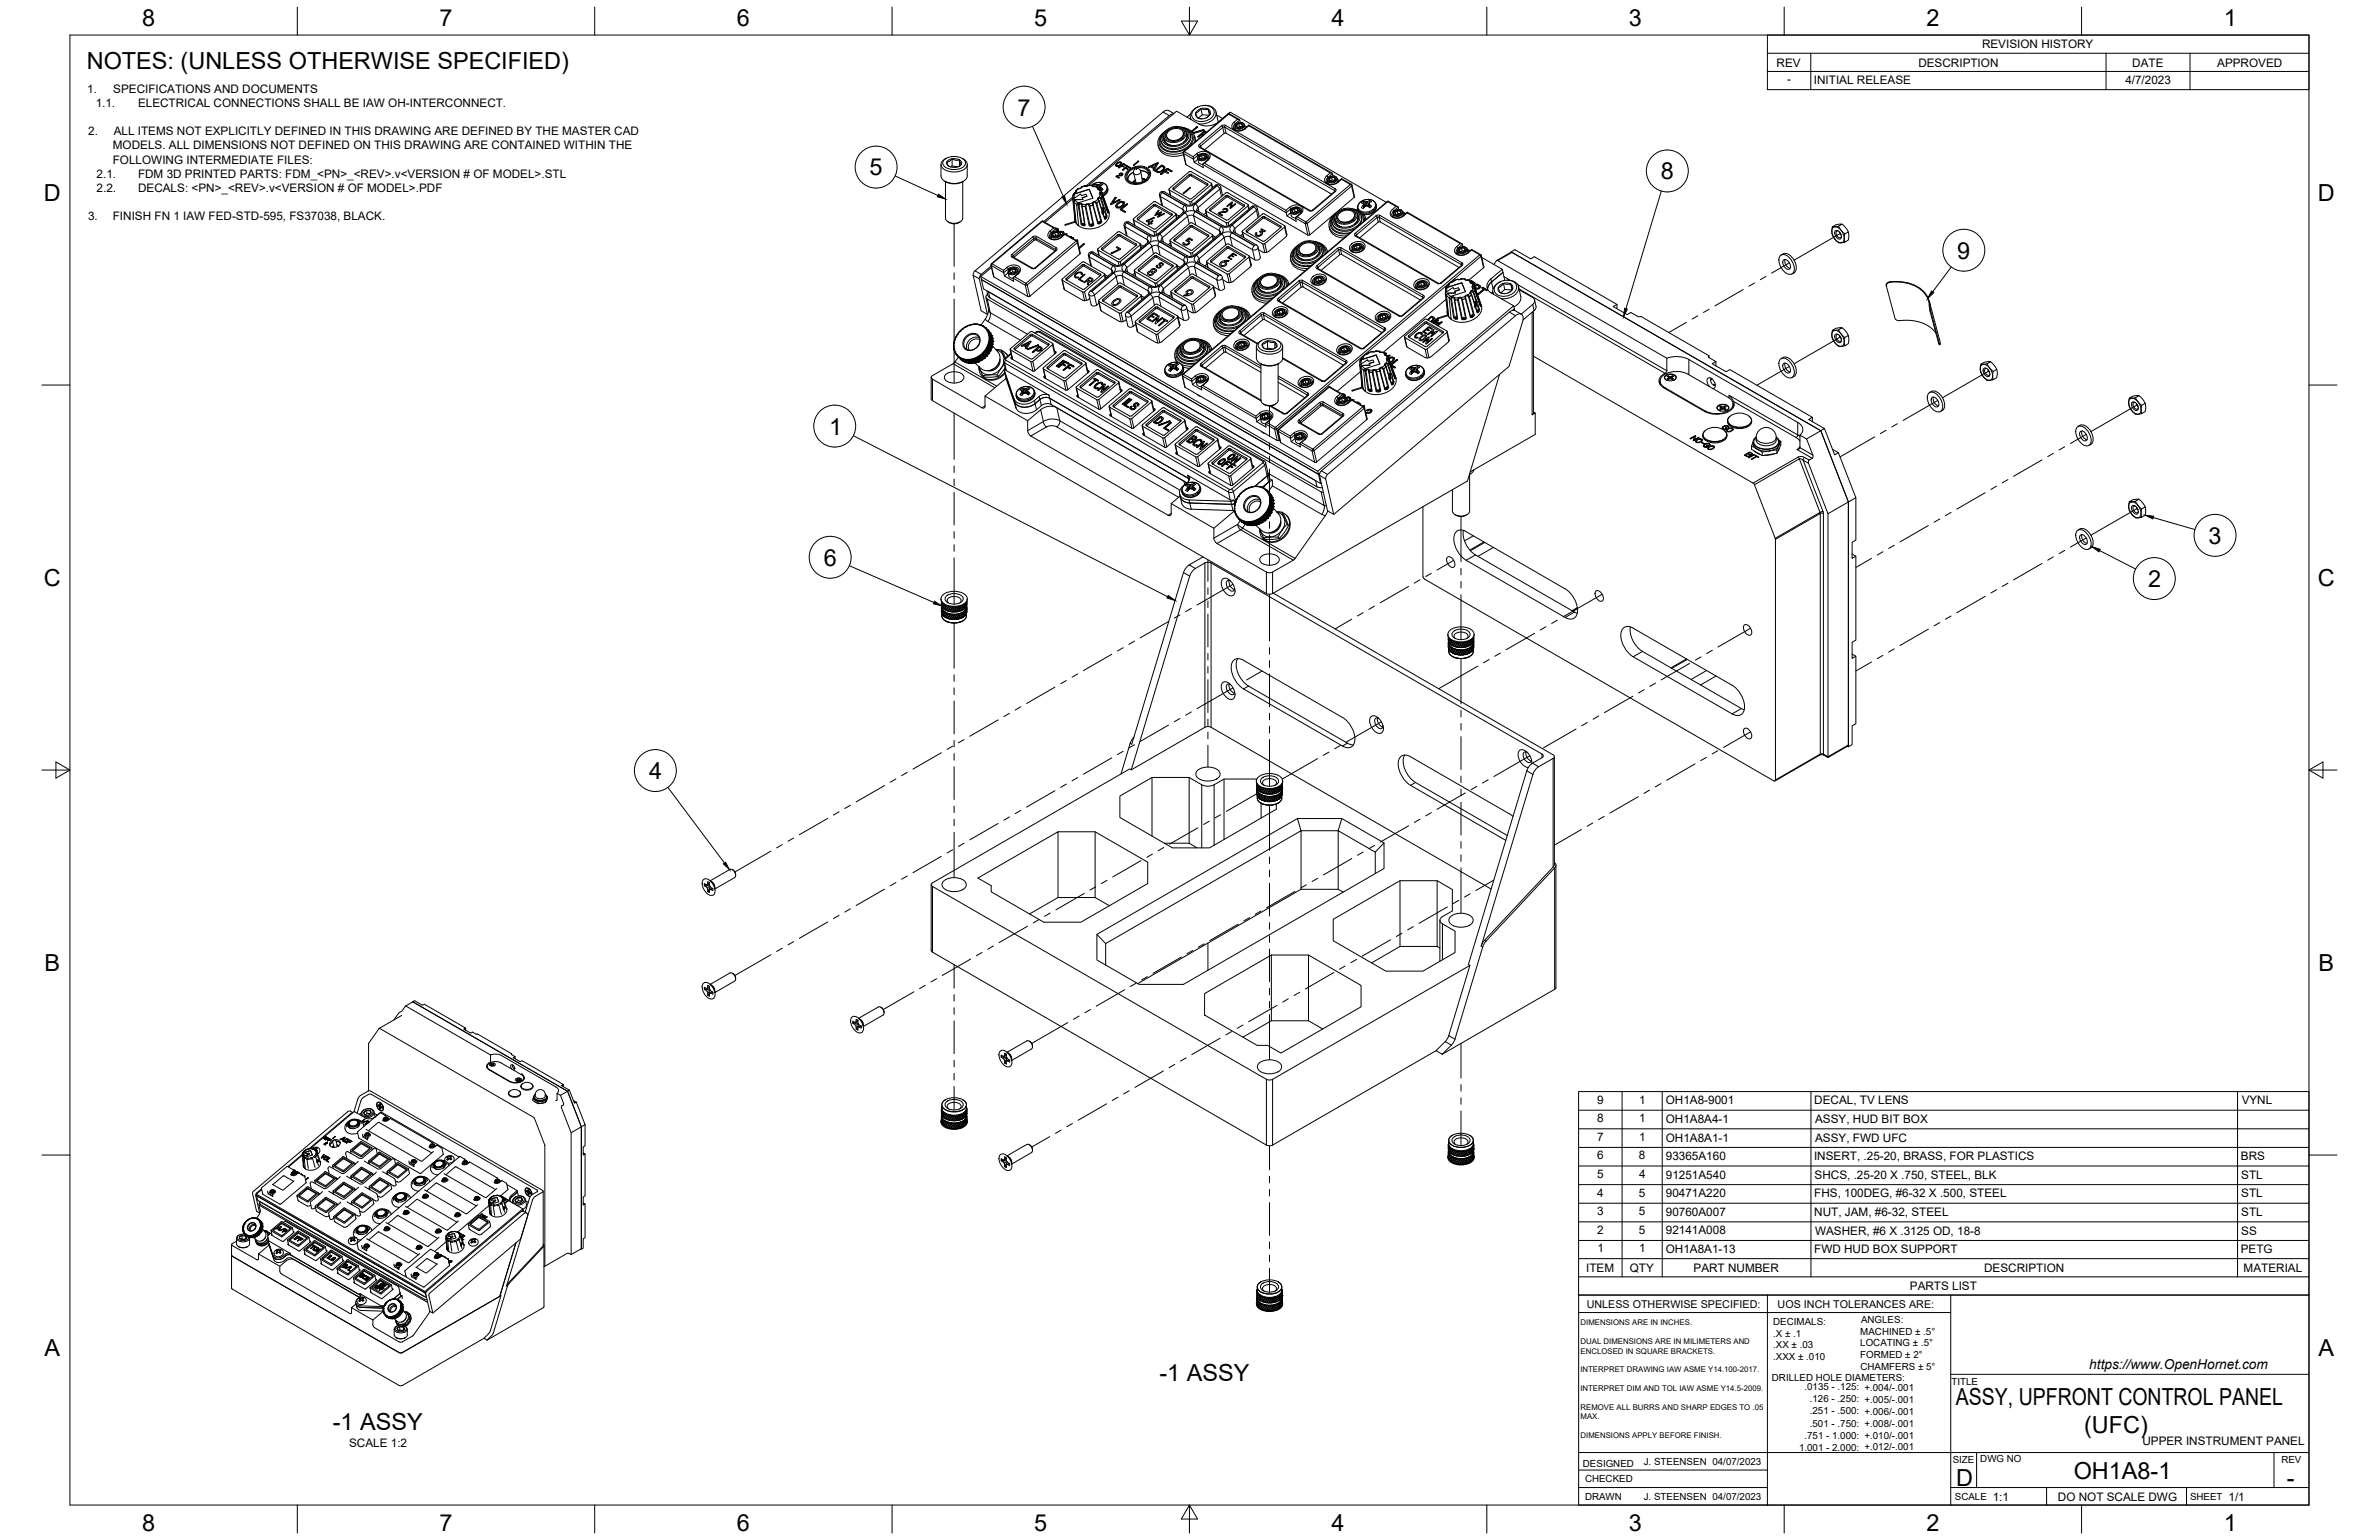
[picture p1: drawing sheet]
<svg xmlns="http://www.w3.org/2000/svg" width="864mm" height="559mm" viewBox="0 0 864 559" stroke-linecap="round" stroke-linejoin="round" font-family="sans-serif">
<defs><g id="words">
<g font-size="8.5">
<text x="51.6" y="9.4">8</text>
<text x="159.5" y="9.4">7</text>
<text x="267.5" y="9.4">6</text>
<text x="375.4" y="9.3">5</text>
<text x="483.4" y="9.4">4</text>
<text x="591.3" y="9.4">3</text>
<text x="699.3" y="9.4">2</text>
<text x="807.2" y="9.4">1</text>
<text x="31.5" y="25">NOTES: (UNLESS OTHERWISE SPECIFIED)</text>
<text x="369.4" y="41.9">7</text>
<text x="315.7" y="63.6">5</text>
<text x="602.9" y="65">8</text>
<text x="16" y="72.9">D</text>
<text x="841.4" y="72.9">D</text>
<text x="710.5" y="93.8">9</text>
<text x="300.9" y="157.7">1</text>
<text x="801.7" y="197.3">3</text>
<text x="299" y="205.2">6</text>
<text x="16" y="212.6">C</text>
<text x="779.8" y="213">2</text>
<text x="841.4" y="212.6">C</text>
<text x="235.7" y="282.7">4</text>
<text x="16.2" y="352.3">B</text>
<text x="841.7" y="352.3">B</text>
<text x="16.2" y="492">A</text>
<text x="841.7" y="492">A</text>
<text x="420.9" y="501.3">-1 ASSY</text>
<text x="710" y="510">ASSY, UPFRONT CONTROL PANEL</text>
<text x="120.8" y="518.9">-1 ASSY</text>
<text x="756.5" y="519.8">(UFC)</text>
<text x="710.1" y="539.1">D</text>
<text x="752.8" y="536.7">OH1A8-1</text>
<text x="830.1" y="539.1">-</text>
<text x="51.6" y="555.5">8</text>
<text x="159.5" y="555.5">7</text>
<text x="267.5" y="555.5">6</text>
<text x="375.4" y="555.4">5</text>
<text x="483.4" y="555.5">4</text>
<text x="591.3" y="555.5">3</text>
<text x="699.3" y="555.5">2</text>
<text x="807.2" y="555.5">1</text>
</g>
<text font-size="5" x="758.4" y="496.8">https://www.OpenHornet.com</text>
<g font-size="4.3">
<text x="719.5" y="17.6">REVISION HISTORY</text>
<text x="644.9" y="24.2">REV</text>
<text x="696.4" y="24.2">DESCRIPTION</text>
<text x="774" y="24.2">DATE</text>
<text x="804.9" y="24.2">APPROVED</text>
<text x="31.7" y="33.7">1.</text>
<text x="41.1" y="33.7">SPECIFICATIONS AND DOCUMENTS</text>
<text x="648.7" y="30.2">-</text>
<text x="658.5" y="30.6">INITIAL RELEASE</text>
<text x="771.5" y="30.3">4/7/2023</text>
<text x="34.7" y="38.9">1.1.</text>
<text x="50.1" y="38.9">ELECTRICAL CONNECTIONS SHALL BE IAW OH-INTERCONNECT.</text>
<text x="32" y="49.1">2.</text>
<text x="41.3" y="49.1">ALL ITEMS NOT EXPLICITLY DEFINED IN THIS DRAWING ARE DEFINED BY THE MASTER CAD</text>
<text x="41" y="59.3">FOLLOWING INTERMEDIATE FILES:</text>
<text x="41" y="54.2">MODELS. ALL DIMENSIONS NOT DEFINED ON THIS DRAWING ARE CONTAINED WITHIN THE</text>
<text x="35.1" y="64.5">2.1.</text>
<text x="50.1" y="64.5">FDM 3D PRINTED PARTS: FDM_&lt;PN&gt;_&lt;REV&gt;.v&lt;VERSION # OF MODEL&gt;.STL</text>
<text x="35.1" y="69.6">2.2.</text>
<text x="50.1" y="69.6">DECALS: &lt;PN&gt;_&lt;REV&gt;.v&lt;VERSION # OF MODEL&gt;.PDF</text>
<text x="32" y="79.8">3.</text>
<text x="41" y="79.8">FINISH FN 1 IAW FED-STD-595, FS37038, BLACK.</text>
<text x="579.8" y="400.4">9</text>
<text x="595.1" y="400.4">1</text>
<text x="604.7" y="400.7">OH1A8-9001</text>
<text x="658.6" y="400.7">DECAL, TV LENS</text>
<text x="813.8" y="400.7">VYNL</text>
<text x="579.8" y="407.2">8</text>
<text x="595.1" y="407.2">1</text>
<text x="604.7" y="407.5">OH1A8A4-1</text>
<text x="658.9" y="407.5">ASSY, HUD BIT BOX</text>
<text x="579.8" y="413.9">7</text>
<text x="595.1" y="413.9">1</text>
<text x="604.7" y="414.2">OH1A8A1-1</text>
<text x="658.9" y="414.2">ASSY, FWD UFC</text>
<text x="579.8" y="420.7">6</text>
<text x="594.9" y="420.7">8</text>
<text x="604.7" y="420.9">93365A160</text>
<text x="658.5" y="421">INSERT, .25-20, BRASS, FOR PLASTICS</text>
<text x="813.5" y="421">BRS</text>
<text x="579.8" y="427.4">5</text>
<text x="595" y="427.4">4</text>
<text x="604.7" y="427.7">91251A540</text>
<text x="658.7" y="427.7">SHCS, .25-20 X .750, STEEL, BLK</text>
<text x="813.6" y="427.7">STL</text>
<text x="579.8" y="434.2">4</text>
<text x="594.9" y="434.2">5</text>
<text x="604.7" y="434.4">90471A220</text>
<text x="658.6" y="434.5">FHS, 100DEG, #6-32 X .500, STEEL</text>
<text x="813.6" y="434.5">STL</text>
<text x="579.8" y="440.9">3</text>
<text x="594.9" y="440.9">5</text>
<text x="604.7" y="441.2">90760A007</text>
<text x="658.6" y="441.2">NUT, JAM, #6-32, STEEL</text>
<text x="813.6" y="441.2">STL</text>
<text x="579.8" y="447.7">2</text>
<text x="594.9" y="447.7">5</text>
<text x="604.7" y="447.9">92141A008</text>
<text x="658.9" y="448">WASHER, #6 X .3125 OD, 18-8</text>
<text x="813.6" y="448">SS</text>
<text x="579.9" y="454.4">1</text>
<text x="595.1" y="454.4">1</text>
<text x="604.7" y="454.7">OH1A8A1-13</text>
<text x="658.6" y="454.7">FWD HUD BOX SUPPORT</text>
<text x="813.4" y="454.7">PETG</text>
<text x="575.8" y="461.5">ITEM</text>
<text x="591.7" y="461.4">QTY</text>
<text x="614.8" y="461.5">PART NUMBER</text>
<text x="720.3" y="461.5">DESCRIPTION</text>
<text x="814.5" y="461.5">MATERIAL</text>
<text x="693.3" y="468.1">PARTS LIST</text>
<text x="126.7" y="525.1">SCALE 1:2</text>
<text x="777.7" y="524.4">UPPER INSTRUMENT PANEL</text>
<text x="723.4" y="544.5">1:1</text>
<text x="747" y="544.7">DO NOT SCALE DWG</text>
<text x="809" y="544.5">1/1</text>
</g>
<g font-size="3.9">
<text x="576" y="474.6">UNLESS OTHERWISE SPECIFIED:</text>
<text x="645.3" y="474.7">UOS INCH TOLERANCES ARE:</text>
</g>
<g font-size="3.5">
<text x="643.7" y="485">.X ± .1</text>
<text x="643.7" y="480.8">DECIMALS:</text>
<text x="675.3" y="484.3">MACHINED ± .5°</text>
<text x="675.6" y="480">ANGLES:</text>
<text x="643.7" y="489.3">.XX ± .03</text>
<text x="675.3" y="488.6">LOCATING ± .5°</text>
<text x="643.7" y="493.5">.XXX ± .010</text>
<text x="675.3" y="492.8">FORMED ± 2°</text>
<text x="675.4" y="497.1">CHAMFERS ± 5°</text>
<text x="643.2" y="501.1">DRILLED HOLE DIAMETERS:</text>
<text x="708.4" y="502.7">TITLE</text>
<text x="655" y="504.4">.0135 - .125: +.004/-.001</text>
<text x="657" y="508.8">.126 - .250: +.005/-.001</text>
<text x="657" y="513.2">.251 - .500: +.006/-.001</text>
<text x="657" y="517.7">.501 - .750: +.008/-.001</text>
<text x="653.1" y="526.5">1.001 - 2.000: +.012/-.001</text>
<text x="655" y="522.1">.751 - 1.000: +.010/-.001</text>
<text x="574.6" y="532.3">DESIGNED</text>
<text x="596.7" y="531.6">J. STEENSEN 04/07/2023</text>
<text x="708.9" y="530.9">SIZE</text>
<text x="718.9" y="530.5">DWG NO</text>
<text x="828.2" y="530.9">REV</text>
<text x="575.4" y="537.9">CHECKED</text>
<text x="575.4" y="544.3">DRAWN</text>
<text x="596.7" y="544.3">J. STEENSEN 04/07/2023</text>
<text x="709.6" y="544.2">SCALE</text>
<text x="795" y="544.2">SHEET</text>
</g>
<g font-size="2.8">
<text x="573.7" y="480.9">DIMENSIONS ARE IN INCHES.</text>
<text x="573.7" y="487.7">DUAL DIMENSIONS ARE IN MILIMETERS AND</text>
<text x="573.7" y="491.1">ENCLOSED IN SQUARE BRACKETS.</text>
<text x="573.7" y="497.9">INTERPRET DRAWING IAW ASME Y14.100-2017.</text>
<text x="573.7" y="504.7">INTERPRET DIM AND TOL IAW ASME Y14.5-2009.</text>
<text x="573.7" y="511.6">REMOVE ALL BURRS AND SHARP EDGES TO .05</text>
<text x="573.7" y="514.9">MAX.</text>
<text x="573.7" y="521.8">DIMENSIONS APPLY BEFORE FINISH.</text>
</g>
</g></defs>
<!-- layer: Visible -->
<g fill="none" stroke="#000" stroke-width=".36">
<path d="M433.8 39.5a4.9 4.9 0 0 1 6.6 .1 2.97 2.97 0 0 1-2.1 4.1 4.2 4.2 0 0 1-5.6-1.5 2.58 2.58 0 0 1 1.1-2.7zM434.9 38.8a3.6 3.6 0 0 0-2.5 4.6M435.9 39.4l.5 2.3M437.2 38.2a3.4 3.4 0 0 1 4.2 3.4 5.6 5.6 0 0 1-6.3 3.3M438.6 39.6l.4 2.1M341.6 59.7v4.1a4.2 4.2 0 0 0 4.8 2.8 4.2 4.2 0 0 0 4.7-2.8v-4.1M342.8 57.9a5.8 5.8 0 0 1 7.5 .5 2 2 0 0 1-1.7 2.7 5.8 5.8 0 0 1-6.2-1.2 1.55 1.55 0 0 1 .4-2zM343.4 57.5a2.25 2.25 0 0 0-1.8 2.3 2.25 2.25 0 0 0 2 2.1 6.7 6.7 0 0 0 7.2-1.2 2.14 2.14 0 0 0-1.5-3.2M343.9 58.4a3.6 3.6 0 0 1 5.2 .5 2.53 2.53 0 0 1-3.4 1.8 1.62 1.62 0 0 1-1.8-2.3zM345.6 57.6v2.6M348.3 58v2.3M405.3 60h.1"/>
<path d="M405.9 58.9l-.9 1 .3 .5 1.3-.3 .5-.5v-.5M406.5 59.8l-.4 .4M406.7 58.8l-1 .3-.7 1v-.2M406.7 58.8l.5 .4M406.7 58.8l-.7 .2M406.7 58.8l.3 .1M406.9 59.2v.1M406.9 59.3l-.9 .9-.7-.2M406.9 59.3l-.3-.3-.5 .1-.8 .9M406.9 59.3l-.4 .6M407 58.9l.1 .1M407.7 59.4l-1.5 1.4"/>
<path d="M407.8 59.5h.1M407.8 59.4l-.1 .1M407.9 59.5l1 .5M411.5 59.8v.1M411.6 59.8l-.1 .1M413.1 58.5l-1.5 1.3M413.1 58.5h.1M413.2 58.5h-.1M413.3 58.5h-.1M413.3 58.5l-1.5 1.4h-.3M413.3 58.6l-1.8 1.3M419.8 59.6l-1.7 .7"/>
<path d="M420.1 59.1l-3 1.4M420.3 59.1l-.2 .1M420.4 59.2l-1.3 2.5-.4 .1v-.2M420.4 59.2l-3.5 1.3M422.5 49.7l.4 2M422.7 50.8l.8 1.2 1.4 .7M422.9 47.7l-1.9 1.9-.7 2.3a5 5 0 0 0 5.7 4.8l3.6-.6M423.4 47.3l-1.1 1-.6 1-.3 1.1 .2 1.2M423.5 49.5v.1M423.6 47.1a4.9 4.9 0 0 1 6.7 .1 2.97 2.97 0 0 1-2.2 4.1 4.2 4.2 0 0 1-5.6-1.4 2.58 2.58 0 0 1 1.1-2.8zM424 47.3a4.2 4.2 0 0 1 5.9 .3 2.92 2.92 0 0 1-2.7 3.6 3.3 3.3 0 0 1-4.2-1.7 2.39 2.39 0 0 1 1-2.2zM424.3 47.5a3.3 3.3 0 0 1 5.3 .7 3.5 3.5 0 0 1-5.2 2.4 1.74 1.74 0 0 1-.1-3.1z"/>
<path d="M426 41.3l-1.5 .6-30.3 25.6M426.1 41.2l-2.2-1.2-.8 .1-.9 .6-68.5 57.8-.4 1.4 2.9 12.9 2.4 1.2M428.6 46.1l2.4 1 .9 1.1 .3 1M429.3 46.2l2.2 .7 1.4 1.1 .7 1.4 .3 2M429.5 55.5l1.1 4.3M429.6 48.1v.1M429.6 48.2a3.4 3.4 0 0 1-5.1 2.5l-1-1.2M429.7 55l-.2 .5M430.1 48a3.9 3.9 0 0 0-6.2-.6 2.35 2.35 0 0 0-.9 2.2M430.5 47.6a2.9 2.9 0 0 1-1.7 4.6 4.8 4.8 0 0 1-6.2-1.1l-.1-1.7M430.6 47.9l.2 1.1M430.6 59.8l44.4 25.6 .5-.2 16.2-13.7-1-4.5-3.7-2.2v.3"/>
<path d="M430.8 49l.2 .9M430.8 49l-.1 1.4-1.1 1.3M432.1 42.7l.2 .6M432.2 41.4l-1.4 1.1M433.2 56.9l.3 2 1.3-1.1M433.5 58.9l3.4 2-.3-1.2M434.4 46l-1.9 1.7 1.9-1.6 .3 .1-2 1.7M434.5 46l-.1 .1M434.7 46l-.2 .1M434.8 42.8l1.6 .3M434.8 57.5l.4 1.6 .5 .4 .9 .1M435.3 56.3a1.54 1.54 0 0 1 1.6-.5 1.54 1.54 0 0 1 1.1 1.1 1.64 1.64 0 0 1-1.5 1.2 1.64 1.64 0 0 1-1.6-1.1z"/>
<path d="M435.4 56.9l.3 .7M435.7 57.6l.7 .2M435.7 53.3l40 23.2 .7-.2 8.2-7M436.2 56.2l-.8 .7M436.2 56.2l1.1 .1M436.2 56.2l1.1 .1 .3 .7-.7 .6M436.2 56.2l.2 1.1M436.6 49.2l-.5-.3-1 .9-.2-.3M436.6 59.6h.1M436.7 55.8h.1M436.7 47.1l-3.7 1.1M436.7 55.8a1.19 1.19 0 0 1 1.5 .9 1.19 1.19 0 0 1-.9 1.4 1.39 1.39 0 0 1-1.8 .2 1.39 1.39 0 0 1-.5-1.7l.7-.6"/>
<path d="M436.9 47.1h-.1M436.9 47.1v.2l-3.7 1.2M437 47.2l-4 1M437.2 59.2l-.6 .5M437.3 47.6l-2.4 2M437.3 56.3l.2 .9M437.3 56.3a1.04 1.04 0 0 1-.2 1.4 1.04 1.04 0 0 1-1.4-.1M437.3 57.3h-.9l-.5 .4M437.4 54.3l7-5.9 .7-.1 38.3 22.1M437.4 47.6l.6 .3M437.4 47.6h-.1M437.7 48.2l-.4-.2-.9 .7 .4 .2-.4-.2"/>
<path d="M438 48l-.8-.4-2.4 2.1M438.2 56.7l.3 1.2M438.3 57l.5 .4M438.9 56.8l-.3 1-1.9 1.6M439 41.8l-2.6-.1-1.4 1.2M439.3 41.4l-1.5 1.4M439.3 41.4l-.7-1.8-1.2 .2-1.5-.4-.8 1-1.1 .6 .8 1.8M439.3 41.4a3.4 3.4 0 0 1-4.5 1.4M439.3 41.4a2.16 2.16 0 0 0-1.1-2.1 2.16 2.16 0 0 0-2.3 .1 1.99 1.99 0 0 0-1.5 3.1l.4 .3M441.4 40.6l.8 3.6M441.7 41.7l2.1 1.3M442.2 44.1l.1 .2"/>
<path d="M446.3 41.4l3.6 2M446.4 41.3l-.6 .1-16.1 13.6M448.3 46.1l.2 1.2M448.4 46.4l-.3 .5M448.9 44.9a1.54 1.54 0 0 1 1.5-.5 1.54 1.54 0 0 1 1.2 1.1 1.64 1.64 0 0 1-1.6 1.2 1.64 1.64 0 0 1-1.6-1.1zM448.9 45.5l.3 .7 .7 .2M449.2 43.3l.7 .1 .3 1M449.7 44.8l-.8 .7M449.7 44.8l1.1 .1 .3 .7-.7 .6M449.7 44.8l.2 1.1M449.7 44.8a.89 .89 0 0 1 1.4 .5 .89 .89 0 0 1-1.1 1l-.8-.1-.3-.7M450.2 44.4a1.19 1.19 0 0 1 1.6 .9 1.19 1.19 0 0 1-1 1.4 1.39 1.39 0 0 1-1.8 .2 1.39 1.39 0 0 1-.5-1.7l.8-.6"/>
<path d="M450.8 44.9l.2 .9M450.8 45.9h-.9l-.5 .4M451.7 45.3l.3 1.2M451.8 45.6l.8 .4M453.3 45.4l-1.8 1.5-1.1 .5-1.9-.1-.8-.9M453.3 45.4l30.3 17.4M453.3 45.4v.2M343 65.8l.4 .2M343.2 65.9v13.3a3.3 3.3 0 0 0 4.5 1.6l1.5-.8 .3-.8v-13.3M343.4 66a6.5 6.5 0 0 0 5.9 0M344.4 60.3l-.7-1.5 1-.3 .9-.9 1.4 .5 1.3-.1 .7 1.6-.9 .8M347.7 60.5l-2.1-.3-.5 .4"/>
<path d="M349.7 65.8l-.4 .2M389.4 72.3l.8 7.8M389.4 72.3l.3 .8M389.5 70.9v.4M389.5 72.1l-10.2 8.6M389.5 71.5l-10.6 8.9M389.7 70.4h.1M389.7 70.4l-.2 .5M389.7 70.3v.1M389.8 73.1l1.6 1.4M389.9 71.8l-.5 .5M389.9 71.8l.3 .7"/>
<path d="M390 70.4l5.4-1.7 1.3 3.2-5.3 1.7M390 70.4l-.5 .5M390.1 70.4l-.1 1.4M390.1 79.1l.1 .9M390.2 70l-.2 .3M390.2 69.9h.1M390.2 69.9l-.5 .4M390.2 72.6l.5-.1-.9 .6 .7 7.8-.7-6.9a1.04 1.04 0 0 1 .4-1.4zM390.3 72.6l1.1 1M390.5 69.4v.3M390.5 69.2h.1M390.5 69.2v.3"/>
<path d="M391.3 68.6l-.8 .6M391.3 68.6h.1M391.4 73.6l-.2 .2a3.1 3.1 0 0 0-.1 2.9l.4 5.2M391.4 73.6l.3 .2M391.4 74.5h.1M391.4 74.5h.3M391.7 68.4l-1.5 1.5M391.7 68.4l-.4 .2M391.7 73.8l.2 .3M391.7 68.3v.1M392.7 74.5v.3M392.7 74.8l.2 .1"/>
<path d="M392.7 74.8l1.1 6.9M392.7 67.8h.1M392.7 67.8l-1 .5M392.7 67.8l-.1 .1M392.9 74.9h.1M392.9 74.9h1M392.9 71.8l1.6-.5-.3-.8-1.7 .5-.2-.6-2.4 1.4M393.8 67.5h.1M393.9 75h.1M394 67.4l-1.3 .4 1.1-.4M394 67.4l-.2 .1M394 74.2l.3 .2"/>
<path d="M394 74.2l-1.4 .1M394.2 74.9l-.3 .1M394.5 71.2l-1.7 .5 .3 .7h-2.4M395.1 67.3h1.4M395.2 67.3l31.9-27 8.2 4.8a6.6 6.6 0 0 0 7.1-.9l4.2-3.5 56.6 32.7M395.2 67.3l1.4 .2M395.2 67.3l-1.2 .1M395.4 74.7h.2M395.6 74.7h.1M396.2 67.3l1-.7 1.7-.4 1.3 .1 1.2 .6 .6 1 .1 1.4-.7 1.2-.9 .7M396.5 67.3h.1M396.6 67.3l.1 .3"/>
<path d="M396.6 67.5l1.4 .2M396.7 74.4h.1M396.7 74.4l-1.1 .3M396.7 67.4l.6 .2M396.7 67.5v.1M396.7 71.9l-1.3-3.2-5.3 1.7-.5 .6-.1 1.3v-.2M396.8 73.8l-1.5 .2-.2 .3M396.8 74.3l-.1 .1M396.8 74.3l1.9 6.7M397.3 67.6v.1M397.3 67.7h.1M397.3 66.9l.3 .8"/>
<path d="M397.3 66.9l-.6 .5M397.3 66.9l.7 .1M397.4 67.6l1.2 .8M398 67.1h.1M398 67.7l.8 .5M398 67.7v.1M398.1 73.6h.1M398.1 73.6l-.3 .1M398.6 68.6l1 .5M398.7 72.4l-1.2 1M398.7 72.4l.2 .5M398.8 68.2h.1"/>
<path d="M398.8 68.2v.3M398.9 68.3l.2 .6M398.9 73h.1M398.9 73l-.8 .6M398.9 67l-.9 .1M398.9 72.9l1.2 3.5v1l.4 .4-.1-.5 .9-.6-.1-.8-.2-.4h-.8l-.3 .4M398.9 72.9v.1M399 66.9h-.1M399 68.6h.1M399 68.6l.5 .4M399 68.9l.5 1.1M399 68.8v.1"/>
<path d="M399.3 68.4l-.3 .2M399.4 70.4l.1 .1M399.4 68.4h-.1M399.5 67.7l.1 1.4M399.5 67.7l.1 .3M399.5 70.5l-.4 1.3M399.5 70.5l.5 .5M399.5 68.3l-.1 .1M399.6 69.1h.1M399.6 67.4l-.1 .3M399.7 68h.1M399.7 69.1l.3 .7"/>
<path d="M399.7 69.1h.1M399.7 66.6v.8M399.7 67.3v.1M399.7 66.6l-.7 .3M399.7 68l.7 .7-.7 .5M399.7 66.6l.7 .4M399.7 71.8h.1M399.7 71.8l-.2 .3M399.9 69.6l2.7 7.6M400 69.9h.1M400 69.9l-.2 .2M400 71h.1"/>
<path d="M400 71l2.2 6.3M400 71v.1M400 71l-.3 .8M400 76.2l.6 .1M400 77h.3M400.3 67l-.6 .3M400.3 77l-.3 .1M400.3 77l-.2 .2M400.5 75.8l-.3 .1M400.5 75.8l.1 .5M400.5 75.8l-.5 .3M400.5 77.7l.6 1.7"/>
<path d="M400.6 76.3l-.3 .7M402.4 76.6a5 5 0 0 1-4.2 6 6.3 6.3 0 0 1-7.8-2.1l-.3-1.4M404.7 71.8l-1.5 2.4 3.3-1.7M404.8 71.8h.1M404.9 71.6l-.1 .1M405 71.7l.2 .1-1.3 1.9 2.4-1.2 .3 .1M405.2 71.7l-.5 .1-1.5 2.3M405.2 64l1.1 .6-.7-.5M405.3 60.1l.1 .1M405.5 74.8v.1M405.5 63.8l-.3 .3M406.1 60.8h.1"/>
<path d="M406.1 60.1l-.7 .1M406.2 63.6l-.7 .3M406.2 75.2h-.3M406.4 72.4l-2.5 1.2M406.4 63v.1M406.5 72.5h-.1M406.6 62.9l-.2 .2M406.7 75l-.5 .2M406.9 62.8l-.3 .1M407 73.1l-1 .5-1 1.2M407.1 73.2h.4M407.1 62.8l-.2 .1"/>
<path d="M407.2 62.9h.2M407.2 63.5l-1 .2M407.2 76l1.3 .8M407.2 74.6l-.5 .5M407.2 63.4v.1M407.3 63.2v.1M407.3 63.3l-.2 .3-1.2 .1-.7 .4M407.3 63.3v.1M407.4 60l.4-.3 .9 .5 .2-.2M407.4 60.1l.7 .4M407.4 62.9l.2 .3-.3 .5-1.7 .4 .7 .4M407.5 73.1l.6 .3"/>
<path d="M407.5 73.2l-1.4 .4-.9 .7-.2 .7v-.3M407.5 73.2l.7 .5M407.6 63.2l-.5-.3-.8 .2 .7-.1 .3 .3M407.8 73.8l-.2 .5-.9 .8-.8 .1-.4-.3M407.8 73.8l-.6 .9M407.8 73.7v.1M407.8 73.8l-.5-.4-1.1 .4-.7 .9 .4 .5M408.1 73.5l-.1 .9-1.3 1h-1.2l-.5-.5M408.8 60.9l.7 .4M408.8 60.9l.4-.4 .9 .5 .2-.1M408.8 60.9l.7 .5-.9-.3-.8 .6-.3-.1M409 60.1l-1.2-.6-1.7 1.4 1-.7 .9 .4-.6-.5"/>
<path d="M409.1 74l-.2 .1M409.1 74l.2 .2-2.1 1.8 1.3 1h-.3l-1.5-.9 2.2-2M409.2 60.3l-1.6 1.3M409.3 60.3h.1M409.2 60.2v.1M409.3 60.3l1 .5M409.3 74.1h-.3l-2.3 2M410.2 62a4.7 4.7 0 0 1 6.4 .1 2.84 2.84 0 0 1-2 3.9 3.6 3.6 0 0 1-5.5-1.9l.3-1.1zM410.4 60.9l-1.2-.6-1.6 1.3M411.4 79.7l.5 2.1M411.4 62.5l-1.4 1.1-.6 1.4M412.2 65.3l-1.1 .9"/>
<path d="M412.2 65.3l-.8 1M412.2 65.6l-.5 .8M412.4 66.2l-.2 .2M413.1 79.8l6.1-5.2 6.2 3.6-5.8 4.8M414 61.9l1.8 .4 1.1 1M414.6 64.7l1 .2M414.6 64.8l.4 .1M414.6 65l.9 .5M414.7 65.7l.3 .1M414.8 65.9l-.8-3.9-.6-.7-.9-.2-.8 .5-.3 .6 1.1 4.2M415 64.9l.6 .1M415 64.9l.6 .4"/>
<path d="M415.6 65v.3M415.6 65.3h.1M416.9 60.6h.8l1.1 .6M417.1 60.5l-.1 .1M418.9 61.3l-.3 .4M418.9 61.3l-.2 .3M419 60.9l-.9-.6 1 .6 .7-1.3-.7 1.3M419.4 73.2l-.7 .1-7.3 6.2 .1 .3 7.6 4.3 .5-.1 7.3-6.2-.1-.4-7.4-4.2M420.2 62.3h.3M421.4 63.1l-.1 .1M421.6 62l-1.1 .4M421.7 62h-.1"/>
<path d="M421.9 60l.5 .3M421.9 60l-.4 .1-2.2 2 1.2 .5 1.2-.2 1.1-1.1v-.6l-.3-.3M421.9 60l.9 .8M421.9 60h-.3l-2.3 1.9M422 61.7l-.3 .3M422.1 61.6l-.1 .1M422.2 61.4v.2M422.3 61.3l-.1 .2M422.3 61.4v-.7l-.6-.4-1.9 1.6M422.4 60.9l-.2 .6-.6 .6-1.1 .3-.7-.5 .4 .3M422.4 60.9h.1M423.5 61.3l-2.1 1.9"/>
<path d="M423.7 61.2l-.1 .1M423.8 61.2h-.1M423.9 61.2h-.1M423.9 61.2l1.4 .8M424.1 62.7l-1-.6 1 .7-.3 .1-1-.5-1.1 .9-.4-.2M424.3 68.7l.5 2.1M425.3 62l-.2 .3-1.3-.7-.7 .5M425.4 78.1v-.5l-6.2-3.5-.5 .2-5.9 5 .1 .4 6 3.4 .7-.1M425.4 62.1l-1.7-.9-2.4 2.1M426.1 68.7v.1M426.9 77.6l.3 1.4M427 77.8l1 .6"/>
<path d="M429.8 76.6l-.3 .5-9.2 7.8-1.2 .5-1.3-.2-8.1-4.7h-1l-.5 .4-.2 .8 .9 3.8M431.9 63.8l-5.8 4.9M432.3 63.8l6 3.4M432.3 63.7l-.4 .1M432.4 63.2l-.7 .2-6 5 .2 .3 6.2 3.5 .4-.1 6-5.1-.2-.3-5.9-3.5M432.6 73.1l-.7 .1M434.5 76.3l10.2 5.8 1.8-.4 8.5-7h.7l.6 .5 .8 3.5M437.6 76.4l.5 2.1M437.8 77.2l-.8 .7M439.4 76.4v.1M439.7 66.5l-7.3-4.2-.5-.1-7.5 6.4 .1 .3 7.3 4.3M439.7 67l-7.1 6.1"/>
<path d="M439.7 66.5l.1 .5M439.9 66.7l.3 1.4M443.8 71l-.8-3.4-.6-.5-.8-.1-8.4 7-1.7 .5-8.8-4.9-.8-.2-.7 .5-.3 .7 .8 3.9M445 71l-5.8 4.9v.5l5.9 3.4 .5 .1 6-5.1v-.5M445.7 70.9l5.9 3.5M445.7 69.9l-.8 .1-7.3 6.2 .2 .4 7.6 4.3 .5-.1 7.3-6.3-.2-.3-7.4-4.3M445.7 70.9l-.7 .1M451.5 74.9l-6.1-3.5-6 5M451.6 74.9h.1M453.2 74.4l.3 1.4M458.9 79.1h-.4l-5.8 4.9M459 78.6l5.9 3.4v.5"/>
<path d="M459 78.6l-.7 .1-6 5.1 .2 .3 6.2 3.5 .4-.2 5.8-4.8-6-3.5M466.8 76.3l.4 2.1 1.3-1.2M467.2 78.4l3.3 1.9-.2-1.2 .6-.4M468.4 76.9l.4 1.6 .6 .4 .9 .2M469 75.7a1.54 1.54 0 0 1 1.6-.5 1.54 1.54 0 0 1 1.1 1.2 1.64 1.64 0 0 1-1.5 1.2 1.64 1.64 0 0 1-1.6-1.2zM469 76.3l.3 .8M469.1 76.3l.2 .8M469.3 77.1l.7 .1M469.5 75.5h-.1M469.8 75.7l-.8 .6M469.8 75.7h1.1M469.8 75.7l-.7 .6"/>
<path d="M469.8 75.7h1.1l.3 .8-.6 .6M469.8 75.7l.3 1M470.2 79.1h.1M470.3 75.3h.1M470.4 75.3a1.19 1.19 0 0 1 1.5 .8 1.19 1.19 0 0 1-1 1.5 1.39 1.39 0 0 1-1.7 .1 1.39 1.39 0 0 1-.5-1.7l.7-.5M470.9 75.7l.2 .9M470.9 75.7a1.04 1.04 0 0 1-.2 1.4 1.04 1.04 0 0 1-1.4 0M471 76.8l-.9-.1-.5 .5M471.9 76.1l.3 1.2M472 76.5l.5 .3M472.5 76.2l-.2 1-1.9 1.7M481.9 65.5l.3 1.2"/>
<path d="M482 65.9l-.3 .5M482.5 64.3a1.54 1.54 0 0 1 1.6-.5 1.54 1.54 0 0 1 1.1 1.2 1.64 1.64 0 0 1-1.5 1.1 1.64 1.64 0 0 1-1.6-1.1zM482.9 62.7l.7 .1 .3 1.1M483.3 64.3l-.7 .6 .3 .8 .6 .1M483.3 64.3l1.2 .1 .2 .7-.6 .6M483.3 64.3l.3 1M483.4 64.3a.86 .86 0 0 0-.8 1.1 .86 .86 0 0 0 1.4 .3l.8-.6-.3-.8M483.4 64.3h1.1M483.8 63.9h.1M483.9 63.8a1.19 1.19 0 0 1 1.5 .9 1.19 1.19 0 0 1-.9 1.5 1.39 1.39 0 0 1-1.8 .1 1.39 1.39 0 0 1-.5-1.7l.8-.5M484.4 64.3l.2 .9M484.5 65.4l-.9-.1-.5 .4"/>
<path d="M484.6 79.4l.3 1.1M485 77.3l-1.9 2-.7 2.1a5.1 5.1 0 0 0 5.4 5M485.4 64.7l.3 1.3M485.5 65.1l.7 .4M485.6 76.9l-1.1 1-.7 1-.3 1.1 .2 1.3M485.7 76.8a4.9 4.9 0 0 1 6.7 .1 2.97 2.97 0 0 1-2.2 4.1 4.2 4.2 0 0 1-5.6-1.5 2.58 2.58 0 0 1 1.1-2.7zM486.1 77a4.2 4.2 0 0 1 5.9 .2 2.92 2.92 0 0 1-2.6 3.7 3.3 3.3 0 0 1-4.3-1.7 2.39 2.39 0 0 1 1-2.2zM486.4 77.2a3.3 3.3 0 0 1 5.3 .6 3.5 3.5 0 0 1-5.2 2.5 1.74 1.74 0 0 1-.1-3.1zM487 64.8l-1.9 1.6-1.3 .5-1.5-.1-.9-.9M490.7 75.7l1.5 .5 1 .6 .7 .8 .4 1.3M491.4 75.9l1.7 .4 1.4 .9 .8 .9 .6 1.5M491.7 77.8a3.4 3.4 0 0 1-5.1 2.5l-1-1.2"/>
<path d="M492.2 77.7a3.9 3.9 0 0 0-6.2-.6 2.35 2.35 0 0 0-.9 2.2M492.6 77.2a2.9 2.9 0 0 1-1.7 4.6 4.8 4.8 0 0 1-6.2-1l-.1-1.7M492.7 77.6l.4 1.9M492.9 78.6l-.1 1.4-1 1.3M493 76.3v-1.9l1.3-1.4 2-.6 1.3 .1 1.1 .5 .7 .7 .2 1-.4 1.6-1.8 1.3-2.3 .3M494.8 73.8h.1M494.8 74.5h.1M494.8 73.8l.2 .3M494.8 74.5l-.6 .8 .2 .1 .5 .3 .6-.8M494.8 73.1l.6 1.4M494.8 73.1l-.6 .5 .6 .2M494.8 73.1l.7 .1"/>
<path d="M495 74.1l-.2 .4M495 74.1l.3 1M495.4 74.5l.3 .2M495.4 74.5l-.2 .2M495.5 73.2h.1M495.5 73.2l.4 .1M495.5 74.9h.1M495.7 74.7h.1M495.9 74.7l-.4 .2M496 74.7h.1M496 73.3h-.1M496.4 73.1l-.4 .2"/>
<path d="M496.5 73.1h-.1M496.5 74.8h.1M496.5 73.1l.7-.3 .6 .4-.6 .3M496.8 74.6l-.8 .1M496.9 74.6h-.1M497 73.8v.1M497 73.9l.1 1.4M497 73.9l.1 .3M497 74.4l-.2 .2M497.1 73.5l-.1 .3M497.1 74.2h.1M497.2 73.5h-.1"/>
<path d="M497.2 74.2l.7 .6-.2 .2-.5 .4-.7-.6M497.2 72.8v.7M504.1 73.1l3.3 1.9M504.1 73.1h-.6l-74.2 62.7M505.2 78.1l.9 .8 1.6 .1 1.2-.4 2-1.6 19.8 11.5M505.8 77.7l.3 1.2M505.9 78l-.3 .6M506.4 76.5a1.54 1.54 0 0 1 1.5-.5 1.54 1.54 0 0 1 1.2 1.1 1.64 1.64 0 0 1-1.6 1.2 1.64 1.64 0 0 1-1.6-1.1zM506.7 77.9l.7 .1M506.8 74.9l.6 .1 .3 1M507.2 76.4l-.8 .7 .3 .7M507.2 76.4l1.1 .1"/>
<path d="M507.2 76.4l-.8 .7 .3 .8M507.2 76.4l1.1 .2 .3 .7-.6 .6M507.2 76.4l.2 1.1M507.7 76h.1M507.7 76v.1M507.8 76a1.19 1.19 0 0 1 1.5 .9 1.19 1.19 0 0 1-1 1.4 1.39 1.39 0 0 1-1.8 .2 1.39 1.39 0 0 1-.5-1.7l.8-.6M508.3 76.5l.2 .9M508.3 76.5a1.04 1.04 0 0 1-.2 1.4 1.04 1.04 0 0 1-1.4-.1M508.4 77.6l-1-.1-.5 .4M509.2 76.9l.3 1.2M509.2 76.9l1.1 .6M509.3 77.2l.8 .5"/>
<path d="M510.9 77v.2M344.1 80.5a3.7 3.7 0 0 0 4.5 0M359.8 96.5l-3.6 3-.7 1.4 2.9 13.2M359.9 97l-3.9 3.3M364.3 98.1l.3 2 3.4 2-.3-1.2 .7-.5M365.9 98.8l.4 1.6 .6 .4 .8 .2M366 99l-1.4 1.1M366.5 97.7a1.54 1.54 0 0 1 1.5-.6 1.54 1.54 0 0 1 1.2 1.2 1.64 1.64 0 0 1-1.6 1.2 1.64 1.64 0 0 1-1.5-1.2zM366.5 98.2l.3 .8M366.5 98.2a1.16 1.16 0 0 1 1.2-.7 1.16 1.16 0 0 1 1 .9 1.44 1.44 0 0 1-1.9 .6M366.8 99l.7 .1M366.9 97.4h.1"/>
<path d="M367.3 97.6l-.8 .6M367.3 97.6h1.1l.3 .8-.6 .6M367.3 97.6l.3 1M367.8 97.2a1.19 1.19 0 0 1 1.6 .8 1.19 1.19 0 0 1-1 1.5 1.39 1.39 0 0 1-1.7 .1 1.39 1.39 0 0 1-.5-1.7l.7-.5M368.4 97.6l.2 .9M368.5 98.7l-.9-.1-.6 .5M369.4 98l.2 1.1M369.4 98.2l.5 .4M370 98l-.3 1.1-1.9 1.5M376.2 87.1l6.8 3.9M376.2 87.1l-.7 .1-7.5 6.2M378.7 80.3l4.4 2.5"/>
<path d="M378.7 80.3h-.6l-18.4 15.7 1 4.4 12.4 7.2M381.5 85.5l.3 1.2M381.6 85.9l-.3 .5M382.1 84.3a1.54 1.54 0 0 1 1.5-.5 1.54 1.54 0 0 1 1.2 1.2 1.64 1.64 0 0 1-1.6 1.1 1.64 1.64 0 0 1-1.6-1.1zM382.1 84.9l.3 .8M382.4 85.7l.7 .1M382.5 82.7l.6 .1 .3 1.1M382.9 84.3l-.8 .6M382.9 84.3h1.1l.3 .8-.6 .6M382.9 84.3l.2 1M383.1 82.8l.8 .2M383.1 82.8l.8 .2 .3 .4"/>
<path d="M383.3 90.7l-8 6.7-7.6-4.2M383.4 83.9h.1M383.5 83.9a1.19 1.19 0 0 1 1.5 .8 1.19 1.19 0 0 1-1 1.5 1.39 1.39 0 0 1-1.8 .1 1.39 1.39 0 0 1-.5-1.7l.8-.5M383.8 83.5v.3M383.8 83.5h.1M383.9 83l.4 .4-.2 .4-.8-.7M384 84.3l.2 .9M384 84.3a1.44 1.44 0 0 0-1.9 .6M384 84.3a1.04 1.04 0 0 1-.2 1.4 1.04 1.04 0 0 1-1.4 0M384.1 85.4l-1-.1-.5 .4M384.8 84.3h.7l.3 .4M385 84.8l.2 1.2"/>
<path d="M385 83.9l-.5 .2M385 84h.5M385 85.1l.8 .4M385.5 83.9l.4 .2M385.5 84l-1 .2M385.5 84l.7 .5M385.7 84.6l-.3 .7zM385.9 84.1l.2 .2M386.1 84.3v.6l-.4 .6M386.6 84.8l4.7 2.9M386.6 84.8l-2 1.6-1.3 .5-1.6-.2-.7-.8M386.6 84.8v.3"/>
<path d="M386.9 85h-.1M387.2 84.9l-.3 .1h.4M387.3 84.9l-.1 .3M388.4 85.9l.5-.1-.1 .3M388.5 85.9h.5M389.1 86.3l.5-.1-.1 .3M389.1 86.3h.1M389.6 86.3h-.5M390.6 80.8l.9 1.1M390.7 87.2h.5M391.1 87.1l-.4 .1M391.2 87.2l-.1 .2"/>
<path d="M391.2 87.7l1 4.1-.2 .3-18.2 15.4M393.5 88.5l-1.8 1.4M393.6 88.6l-1.8 1.6M393.6 88.6h-.3l-1.6 1.3M398.4 90.6l.5 2.1M398.6 90.3v.5l7.6 4.3 .5-.2 7.1-6 .2-.4-7.8-4.5-.5 .2-7.1 6.1M399.4 100l-6.1-3.5-6 5M399.4 100h.1M399.5 100l-5.8 4.9M399.5 100v-.5l-6.2-3.5-.5 .1-5.9 5.1 .1 .3 6 3.5M400 90.1l5.8-4.9 .5-.2 6.3 3.7-.2 .3-5.8 4.9-.4 .2-6.2-3.5zM401 99.5l.3 1.4"/>
<path d="M401.1 99.7l1 .5M403.9 98.4l-.3 .6-8.1 6.9-.3 .8 .9 3.8M411.7 98.3l.5 2.1M411.9 98.4l7.3 4.3 .8-.1M411.9 99.1l-.8 .6M412.3 89l-6.1-3.4-6 5.1M412.4 89v.1M414 88.6l.3 1.4M414 88.7l1.1 .6M416.9 87.5l-.4 .6-9.2 7.7-1.1 .5-1.2-.1-8.1-4.7-1.1-.1-.5 .5-.2 .7 .8 3.9M419.3 93.3l-5.8 5.1M419.7 93.3l6 3.5"/>
<path d="M419.7 93.3h-.4M419.8 91.8l7.3 4.3M419.8 91.8l-.8 .1-7.1 6v.5M419.8 92.8l5.9 3.4v.5M419.8 92.8l-.7 .1-6 5.2 6.4 3.7 .4-.2 5.8-4.9M424.7 87.3l.5 2.2M424.8 87l7.2-6.1 .5-.1 7.7 4.4-.1 .4-7.2 6.1-.5 .1-7.6-4.3zM424.9 88.1l-.8 .7M426.2 86.8l5.8-4.9 .5-.1 6.3 3.6-.1 .4-5.8 4.9-.5 .1-6.2-3.5zM427.1 96.5l-7.2 6.1M427.1 96v.5M427.3 96.2l.3 1.4"/>
<path d="M427.3 96.4l1 .6M430.1 95.2l-.3 .6-9.1 7.7-1.4 .5-1.1-.2-9.6-5.6M432.6 82.4l6.1 3.4M432.6 82.3l-.3 .1-5.9 5M434.8 94.9l8.5 5 .4 .7 .8 3.6M438 95l.4 2.1M438.1 95.8l-.7 .7M439.8 95l-.1 .1M440.2 85.3l.3 1.4M440.2 85.5l1.1 .6M443.1 84.2l-.3 .6-9.2 7.8-1.3 .5-1.1-.2-9.7-5.7M445.3 89.6l-5.9 5.3 6.1 3.5 .7-.1"/>
<path d="M445.6 90.1l-5.8 4.9M445.6 90.1l.3-.1 6 3.5M446 89.5l6 3.5v.5M446 89.5l-.7 .1M447.8 84l8.4 5 .4 .6 .9 3.7a1.34 1.34 0 0 1-2 1l-2-1.2M450.9 84.1l.5 2.1M451.1 84.3l7.3 4.2M451.1 84.9l-.8 .7M452 93.5l-5.8 4.9M452.7 84v.2M453.4 92.8v.5l-7.4 6.2-.5-.1-7.5-4.4 .1-.3 7.4-6.2h.5l7.3 4.3M453.5 93l.7 3.1"/>
<path d="M454.2 95.8v.6l-.4 .5-6.2 5.2M459.2 88.4l-.8 .1M462.7 99.4l1.4 .4 1.1 .7 .8 1 .3 1M463.4 99.5l1.8 .5 1.3 .8 1 1.2 .4 1.2M466.3 81.9l-7.3-4.3h-.5l-7.4 6.2v.5M466.3 82.4l-7.2 6M466.3 81.9v.5M466.4 82l.7 3.2M467.1 84.9v.5l-.4 .6-6.1 5.2-.9 .4a3.1 3.1 0 0 1-2.8-1M468.7 94.9a5.1 5.1 0 0 0 5.1 3.3M470.6 91.2l.5 2M470.9 92.3l.7 1.2 1.5 .7"/>
<path d="M471 89.1l-1.3 1.2-.9 1.4-.4 1.3 .3 1.9M471.6 88.7l-1.8 2-.3 1.2 .2 1.2M471.7 88.6a4.9 4.9 0 0 1 6.7 .1 2.97 2.97 0 0 1-2.2 4.1 4.2 4.2 0 0 1-5.5-1.5 2.58 2.58 0 0 1 1-2.7zM472.1 88.8a4.2 4.2 0 0 1 5.9 .2 2.92 2.92 0 0 1-2.6 3.7 3.3 3.3 0 0 1-4.3-1.7 2.39 2.39 0 0 1 1-2.2zM472.4 89a3.3 3.3 0 0 1 5.3 .6 3.5 3.5 0 0 1-5.2 2.5 1.74 1.74 0 0 1-.1-3.1zM476.8 87.5l2.3 1.1 .8 .8 .4 1.3M477.4 87.7l1.7 .4 1.3 .8 .9 1 .6 1.5M477.7 89.6a3.1 3.1 0 0 1-4 2.9l-.6-.1a2 2 0 0 1-1.5-1.4M478.2 89.5a3.9 3.9 0 0 0-6.2-.6 2.35 2.35 0 0 0-.9 2.2M478.3 97.3l29.9 17.3 .7-.1 7.7-6.5M478.6 89.1a2.9 2.9 0 0 1-1.7 4.5 4.8 4.8 0 0 1-6.2-1l-.1-1.7M478.7 89.4l.4 1.9"/>
<path d="M478.9 90.5l-.1 1.4-1 1.2M479.6 98.1l6.7-5.7 .8-.1 28.6 16.6M484.9 80.5l.7 1.1 1.5 .8M484.9 80.5l.2 .8M491 90.2l.3 1.2M491.1 90.5l-.3 .6M491.6 89a1.54 1.54 0 0 1 1.5-.5 1.54 1.54 0 0 1 1.2 1.2 1.64 1.64 0 0 1-1.6 1.1 1.64 1.64 0 0 1-1.6-1.1zM491.6 89.6l.3 .7M491.9 90.3l.7 .2M492.3 85.5l30 17.3 .6-.1 7.7-6.5M492.4 88.9l-.8 .7M492.4 88.9l1.1 .1 .3 .7-.6 .7"/>
<path d="M492.4 88.9l.2 1.1M492.4 88.9l1.1 .1M492.9 88.5h.1M493 88.5a1.19 1.19 0 0 1 1.5 .9 1.19 1.19 0 0 1-1 1.4 1.39 1.39 0 0 1-1.8 .2 1.39 1.39 0 0 1-.5-1.7l.8-.6M493.5 89l.2 .9M493.5 89a1.04 1.04 0 0 1-.2 1.4 1.04 1.04 0 0 1-1.4-.1M493.6 90h-1l-.5 .4M493.6 86.3l6.7-5.7 .7-.1 28.7 16.5M494.5 89.4l.2 1.2M494.5 89.7l.5 .4M495.1 89.5l-.3 1.1-1.6 .9h-1.7l-.7-.4-.3-.5M528.6 91.5l.9 .9 1.6 .1 1.1-.4 2-1.6 3.6 2.2"/>
<path d="M529.1 91.2l.3 1.2M529.2 91.5l-.3 .6M529.7 90a1.54 1.54 0 0 1 1.6-.5 1.54 1.54 0 0 1 1.1 1.1 1.64 1.64 0 0 1-1.5 1.2 1.64 1.64 0 0 1-1.6-1.1zM529.7 90.6l.4 .7M530.1 91.3l.6 .2M530.1 88.4l.7 .1 .3 1M530.5 89.9l-.8 .7M530.5 89.9a.89 .89 0 0 1 1.5 .5 .89 .89 0 0 1-1.1 1l-.8-.1M530.5 89.9l1.1 .1 .3 .7-.6 .6M530.5 89.9l.3 1.1M531.1 89.5h.1M531.1 89.5a1.19 1.19 0 0 1 1.5 .9 1.19 1.19 0 0 1-.9 1.4 1.39 1.39 0 0 1-1.8 .2 1.39 1.39 0 0 1-.5-1.7l.7-.6"/>
<path d="M531.6 90l.2 .9M531.7 91h-.9l-.5 .4M532.7 90.7l.7 .4M533.6 91l-1-.6 .3 1.2M534.2 90.5v.2M537.7 92.7l1 4.1-.1 .3M537.9 93.4l7.4 4.3-4.1 3.5a2.9 2.9 0 0 0 .1 5.1l8.2 4.7-71.1 60-122.4-70.7M538.5 97.2l-5.3 4.5M543.2 94.6l-.9 1.3M543.2 94.6h.5l61.4 35.4M543.3 94.5l5.2-3 .4 .1 112.1 64.7 10 25.8v88.4l-7.4 4.4-1.7-1h-1.2l-16.4 9.5M545.3 97.7l.3 1.1-4.2 3.5"/>
<path d="M548.4 91.6l1.5-1 5.7 3.3 1.4-.7 30 17.3v1.5M548.6 91.4l112.4 64.9M646.4 92.7a3.3 3.3 0 0 1 4.1 2.1 3.3 3.3 0 0 1-.2 4.7 4.5 4.5 0 0 1-4.3-3.8l-.2-.7a2.54 2.54 0 0 1 .6-2.3zM647.3 92.1l-.7 .4M647.3 92.1a3.5 3.5 0 0 1 4 2.3 3.5 3.5 0 0 1 0 4.6l-.8 .4M647.4 94.4a2.14 2.14 0 0 1 2.6 2.4 .95 .95 0 0 1-.7 1 .95 .95 0 0 1-1.1-.5l-1-1.7zM648 94.2a2.68 2.68 0 0 0 1.8 3.2M665.2 82.3l1.4-.8 2.1-.2-1.3 .8zM665.2 82.3l-.2 1.3 .1 1.6 .9 1.5 1.4 1.4 2.2-.2 1.3-.8 .3-1.4-.3-1.6-1.2 .8-.2 1.4 .2 1.6M665.4 82.6a2.68 2.68 0 0 1 3.5 1.9 2.64 2.64 0 0 1-.2 3.5 3.8 3.8 0 0 1-3.7-4.1zM666.2 83.8a1.95 1.95 0 0 1 2.2 2.5 1.05 1.05 0 0 1-1.1 .4 1.05 1.05 0 0 1-.8-.8l-.5-1.4zM667.4 83.8h-.4a1.48 1.48 0 0 0-.4 1.5 1.48 1.48 0 0 0 1.2 1l.5-.2 .1-.4"/>
<path d="M667.4 82.1l.9 1.4 1.4 1.4M667.7 84.1l.7 1.2M667.8 84.3l.5 .8M668.7 81.3l1.4 1.4 .8 1.4M349.2 119.5l-.6 .5M349.3 119.4h.1M349.3 119.4l-.2 .1M349.4 119.4h.1M349.4 119.3l-.1 .1M349.5 119.2v.1M349.6 119.2l-.2 .1M350.2 118.8l-.7 .4"/>
<path d="M350.2 118.8h.1M350.3 118.7h.1M350.3 118.7l-.2 .2M350.4 118.7h.1M350.6 118.6h.1M350.6 118.6l-.3 .1M351.3 118.2h.1M351.3 118.2l-.7 .4M351.4 118.1l-.1 .1M351.4 118.2h.1M351.5 118.1h.1M351.5 118.1h-.1"/>
<path d="M351.7 118.1h-.2M351.7 118.1h.1M352.4 117.8h.1M352.4 117.8l-.7 .2M352.6 117.8h.1M352.6 117.8h-.2M352.7 117.8h-.1M352.8 117.7v.1M352.8 117.8h-.2M353.5 117.6h.1M353.5 117.6l-.7 .1M353.7 117.6h.1"/>
<path d="M353.7 117.6h-.2M353.8 117.6h.1M353.8 117.6l.1 .1M353.8 117.6h-.1M353.9 117.6v.1M354 117.6h-.1M354 117.6h.7M354.6 117.6v.1M354.7 117.6h.1M354.8 117.6l-.2 .1M354.8 117.6l.1 .1M354.8 117.6l.2 .1"/>
<path d="M355 117.7h.1M355.1 117.7h-.1M355.1 117.7l.6 .1M355.6 117.9h.3M355.7 117.8l-.1 .1M355.7 117.8l.1 .1M355.9 117.9h.1M355.9 117.9l.1 .1M356 100.3l1 4.5 122.4 70.7 .2-.2M356.1 118h-.1M356.1 117.9l-.1 .1M356.1 117.9l.6 .3"/>
<path d="M356.3 101.5l122.3 70.6 .5-.4-.5 .4zM356.8 118.3l-.2-.1 .3 .1M356.8 118.3h.1M356.9 118.3v.1M357 118.4h-.1M357 118.4l-.1 .1M357 118.4h.1M357 118.4l.5 .4M357.5 118.8l.1 .1M357.6 118.9h.1M357.7 118.9v.2M357.7 118.9h.1"/>
<path d="M357.7 119h.1M357.7 119.1h.1M357.8 119l-.1 .1M357.8 119h.1M357.8 119l.4 .5M357.9 119.1l.4 .4M357.9 107.9l1.1 4.7M358.1 119.3l.2 .2M358.1 119.4l.2 .1M358.2 105.5l.5 1.9 .6 .7M358.2 119.5l.1 .1M358.2 119.5h.1"/>
<path d="M358.3 119.6h.1M358.3 119.7h.1M358.3 119.6l.1 .1M358.4 108.5l121.2 70 .8 .2M358.4 119.7h.1M358.4 119.7l.1 .1M358.4 119.6h-.1M358.4 119.6v.1M358.4 119.6l.1 .1M358.4 119.7l.4 .4M358.5 119.7v.1M358.5 119.7l.3 .5"/>
<path d="M358.5 119.8h-.1M358.5 119.8l.4 .5M358.5 119.8l.3 .6M358.5 119.8h.1M358.5 119.7l.3 .3M358.5 106.8l-.2 .1a.9 .9 0 0 0 .1 1.6M358.6 119.8l.2 .2M358.6 119.9l.2 .1M358.8 120h.1M358.8 105.9l118.8 68.5M358.9 112.5l-.8 2.5-2 3M359.3 108.1l118.8 68.6"/>
<path d="M373.8 107.5l-.7 .1M385.5 101.5l.7 3.3M386.2 104.6l.5 .7 6.2 3.6 1.4 .1 1.3-.7M387.3 101.5l-.1 .1M393 105.9h.7l7.3-6.3-.1-.3-7.6-4.3-.5 .1-7.3 6.3 .1 .3 7.4 4.3M393.7 104.9l-.7 .1M398.8 109.2l.7 3.3M398.9 108.9v.5l7.6 4.3 .5-.2 7.2-6 .1-.4-7.7-4.5-.5 .2-7.2 6.1M399 110l-.9 .7a1.29 1.29 0 0 1-2-.2M399.5 112.2l.5 .7 6.2 3.7M407 112.5l-.7 .1-6.1-3.6 .1-.3 5.8-4.9 .5-.2 6.3 3.7-5.9 5.2M408.5 116.3l-1.4 .5-.9-.2"/>
<path d="M408.9 115.9l-.4 .4M412.1 116.9l.7 3.3M412.7 107.7l-6.1-3.5-6.1 5.1M412.8 119.9l.4 .7M414.3 107.2l.3 1.4M414.3 107.3l1.1 .6M417.2 106.1l-.3 .5-8.2 7-.2 .8 .9 3.8a1.29 1.29 0 0 0 2 .2l.9-.7M420.1 110.4l-.7 .1-7.3 6.2 .1 .4 7.6 4.3 7.8-6.4-.1-.4-7.4-4.2M420.1 111.4l-.7 .1-5.9 5 .1 .4 6.2 3.5 .5-.2 5.9-5.1-.1-.3-6-3.4M421.9 105.8l8.5 5.1 1.2 4.3a1.34 1.34 0 0 1-2 .9l-2-1.1M425 105.9l.5 2.1M425.2 105.6l7.1-6.1 .5-.1 7.8 4.5-.2 .3-7.1 6.1-.5 .1-7.6-4.3z"/>
<path d="M425.2 106.7l-.8 .7M426 115.3l-6.2-3.5-6 5.2M426 115.3h.1M426.6 105.4l5.8-4.9 .4-.1 6.4 3.6-6 5.3-.5 .1-6.1-3.5zM427.6 114.8l.7 3.2M428.3 117.7v.6l-.4 .5-6.2 5.2-.8 .4-1.4-.2-6.3-3.6M431 112.5l1.5 .8M433 101l5.9 3.4M433 101h-.4l-5.9 5M434.7 113l-1.4 .5-.8-.2M438.9 104.4h.1M440.5 103.9l.8 3.1"/>
<path d="M440.6 104.1l2 1.1M440.8 107.9l-6.1 5.2M441.2 106.7v.6l-.4 .6M442.6 114.8l.5 2M442.9 115.9l.7 1.2 1.5 .7M443 112.8l-1.9 1.8-.7 2.3a5 5 0 0 0 5.4 4.9M443.5 112.4l-1.1 1-.7 1.2v2.1M443.6 114.6h.1M443.7 112.2a4.9 4.9 0 0 1 6.7 .1 2.97 2.97 0 0 1-2.2 4.1 4.2 4.2 0 0 1-5.6-1.5 2.58 2.58 0 0 1 1.1-2.7zM443.9 101.5a2.98 2.98 0 0 0 3.3 .9l.4-.3M444.1 112.4a4.2 4.2 0 0 1 5.9 .2 2.92 2.92 0 0 1-2.6 3.7 3.3 3.3 0 0 1-4.3-1.7 2.39 2.39 0 0 1 1-2.2zM444.4 112.6a3.3 3.3 0 0 1 5.3 .7 3.5 3.5 0 0 1-5.2 2.4 1.74 1.74 0 0 1-.1-3.1z"/>
<path d="M444.6 104.2a1.34 1.34 0 0 1-2 1M448.8 111.2l1.3 .4 1.2 .7 .7 .9 .3 1.1M449.4 111.3l1.9 .5 1.3 .9 .9 1.1 .4 1.2M449.7 113.2v.1M449.7 113.3a3.4 3.4 0 0 1-5.1 2.5l-1-1.2M450.2 113.1a3.9 3.9 0 0 0-6.2-.6 2.35 2.35 0 0 0-.9 2.2M450.6 112.7a2.9 2.9 0 0 1-1.7 4.6 4.8 4.8 0 0 1-6.2-1.1l-.1-1.7M450.7 113l.4 2M450.9 114.1l-.1 1.4-1 1.3M454.7 106.7a5.1 5.1 0 0 0 5.1 3.3M456.6 103l.5 2M456.9 104.1l.7 1.2 1.5 .7"/>
<path d="M457 101l-1.5 1.4-.8 1.3-.3 1.4 .3 1.6M457.6 100.5l-1.7 1.9-.4 1.2 .2 1.3M457.7 100.4a4.9 4.9 0 0 1 6.7 .1 2.97 2.97 0 0 1-2.2 4.1 4.2 4.2 0 0 1-5.6-1.5 2.58 2.58 0 0 1 1.1-2.7zM458.1 100.6a4.2 4.2 0 0 1 5.9 .2 2.92 2.92 0 0 1-2.6 3.7 3.3 3.3 0 0 1-4.3-1.7 2.39 2.39 0 0 1 1-2.2zM458.4 100.8a3.3 3.3 0 0 1 5.3 .7 3.5 3.5 0 0 1-5.2 2.4 1.74 1.74 0 0 1-.1-3.1zM463 113.8l.3 1.2M463.1 114.2l-.3 .5M463.6 112.6a1.54 1.54 0 0 1 1.5-.5 1.54 1.54 0 0 1 1.2 1.2 1.64 1.64 0 0 1-1.6 1.1 1.64 1.64 0 0 1-1.6-1.1zM463.6 113.2l.3 .8M463.7 101.4v.1M463.7 101.5a3.4 3.4 0 0 1-5.1 2.5l-1-1.2M463.9 114l.7 .1"/>
<path d="M464 112.4h.1M464.2 101.3a3.9 3.9 0 0 0-6.2-.6 2.35 2.35 0 0 0-.9 2.2M464.3 109.2h.1M464.3 109.2l30 17.3 .7-.2 7.6-6.5M464.4 112.6l-.8 .6M464.4 112.6h1.1l.3 .8-.6 .6M464.4 112.6l.2 1M464.4 112.6h1.1M464.6 100.9a2.9 2.9 0 0 1-1.7 4.6 4.8 4.8 0 0 1-6.2-1.1l-.1-1.7M464.7 101.2l.4 1.9M464.9 112.2h.1M464.9 102.3l-.1 1.4-1 1.2"/>
<path d="M465 112.2a1.19 1.19 0 0 1 1.5 .8 1.19 1.19 0 0 1-1 1.5 1.39 1.39 0 0 1-1.8 .1 1.39 1.39 0 0 1-.5-1.7l.8-.5M465.5 112.6l.2 .9M465.5 112.6a1.04 1.04 0 0 1-.2 1.4 1.04 1.04 0 0 1-1.4 0M465.6 113.7l-1-.1-.5 .4M466.4 113l.3 1.2M466.5 113.4l.5 .3M467.1 113.1l-.4 1.2-1.6 .8h-1.7l-1-.9M473 104.1l28.6 16.6M473 104.1l-.7 .1-6.7 5.7M477 102l.2 1.2M477.1 102.3l-.3 .6M477.6 100.8a1.54 1.54 0 0 1 1.5-.5 1.54 1.54 0 0 1 1.2 1.2 1.64 1.64 0 0 1-1.6 1.1 1.64 1.64 0 0 1-1.6-1.1z"/>
<path d="M477.9 102.2l.7 .1M478 100.5v.1M478.4 100.7l-.8 .7 .3 .8M478.4 100.7l1.1 .1M478.4 100.8l-.8 .6 .3 .8M478.4 100.8h1.1l.3 .8-.7 .6M478.4 100.8l.2 1M478.9 100.4h.1M479 100.3a1.19 1.19 0 0 1 1.5 .9 1.19 1.19 0 0 1-1 1.5 1.39 1.39 0 0 1-1.8 .1 1.39 1.39 0 0 1-.5-1.7l.8-.5M479.5 100.8l.2 .9M479.5 100.8a1.04 1.04 0 0 1-.2 1.4 1.04 1.04 0 0 1-1.4 0M479.6 101.9l-1-.1-.5 .4"/>
<path d="M480.5 101.2l.2 1.2M480.5 101.6l.6 .3M481.1 101.3l-.1 .7-.5 .6-1.5 .7h-1.6l-1-.9M500.3 115.5l.3 1.2M500.4 115.8l-.3 .6M500.9 114.3a1.54 1.54 0 0 1 1.6-.5 1.54 1.54 0 0 1 1.1 1.1 1.64 1.64 0 0 1-1.5 1.2 1.64 1.64 0 0 1-1.6-1.1zM500.9 114.9l.3 .7M501 114.9l.2 .7M501.2 115.6l.7 .2M501.7 114.2l-.8 .7M501.7 114.2l1.1 .1M501.7 114.2l-.7 .7"/>
<path d="M501.7 114.2l1.1 .1 .3 .7-.6 .7M501.7 114.2l.3 1.1M502.2 113.8a1.2 1.2 0 0 1 1.6 .9 1.2 1.2 0 0 1-1 1.4 1.39 1.39 0 0 1-1.7 .2 1.39 1.39 0 0 1-.5-1.7l.8-.6M502.8 114.3l.2 .9M502.8 114.3a1.04 1.04 0 0 1-.2 1.4 1.04 1.04 0 0 1-1.4-.1M502.9 115.3h-.9l-.5 .4M503.8 114.7l.3 1.2M503.9 115l.5 .4M504.4 114.8l-.4 1.2-1.5 .8-1.8-.1-.9-.9M514.3 103.7l.3 1.2M514.4 104l-.3 .5M514.9 102.5a1.54 1.54 0 0 1 1.6-.5 1.54 1.54 0 0 1 1.1 1.1 1.64 1.64 0 0 1-1.5 1.2 1.64 1.64 0 0 1-1.6-1.1z"/>
<path d="M514.9 103.1l.3 .7 .7 .2M515.4 102.2h-.1M515.7 102.4l-.8 .7M515.7 102.4l1.1 .1 .3 .7-.6 .6M515.7 102.4l.3 1.1M516.2 102a1.19 1.19 0 0 1 1.6 .8 1.19 1.19 0 0 1-1 1.5 1.39 1.39 0 0 1-1.7 .2 1.39 1.39 0 0 1-.5-1.7l.7-.6M516.8 102.5l.2 .9M516.8 102.5a1.44 1.44 0 0 0-1.8 .6M516.8 102.5a1.04 1.04 0 0 1-.1 1.3 1.04 1.04 0 0 1-1.4 0l-.3-.7M516.9 103.5h-.9l-.5 .4M517.4 117.4l.4-.1 6 3.5M517.4 117.4l-5.8 4.9"/>
<path d="M517.8 102.9l.3 1.2M517.9 103.2l.5 .4M518.4 103l-.3 1-1.5 .9h-1.8l-.6-.3-.4-.6M519.6 116.5l-.4 .1M519.7 116.5h-.1M519.9 114.9l-1.7 1.2M519.9 114.9l.7 .6M519.9 114.9l-.3-.1-1.5 1.2M519.9 114.8l.4 .3M520 116.2l-.3 .3M520.1 116.1l-.1 .1M520.1 116v.1"/>
<path d="M520.2 116v-.6l-.5-.3-1.3 1.1M520.2 115.9l-.1 .2M520.3 115.5l-.2 .6-.8 .6M520.3 115.1l.3 .2M520.6 115.3l-.1 .7-1 .8M521.3 115.8l-1.4 1.2M521.3 117.5l.2 .1 1.1-.3-.8 .8M521.3 115.8h.1M521.4 115.8l.2 .1-1.5 1.3M521.6 116.7l-.3 .9M521.6 116.7l-1 .8M521.6 116.7l-.3 .8"/>
<path d="M521.6 115.9h-.3l-1.4 1.1M522.1 116.1l-1.7 1.2 1.7-1.2-.4 1.2 1.8-.4M523.3 116.9h.1M523.3 116.8l-1.6 .5M523.4 116.9l-1.4 1.3M524.7 106.3l.8 7.7M524.7 106.3l.3 .7M524.7 104.8v.4M524.9 108.6l-22.8 19.3M524.9 104.3h.1M524.9 104.3l-.2 .5M525 104.2l-.1 .1"/>
<path d="M525 107l.8 7.8M525.1 107.1l1 1M525.1 105.7l-.4 .6M525.1 105.7l.3 .8M525.2 104.3l5.4-1.7 1.4 3.3-5.4 1.6-.5 .6M525.2 104.3l-.5 .5M525.4 104.3l-.2 1.4M525.4 113.1v.8M525.4 103.9h.1M525.4 103.9l-.2 .4M525.4 103.9l-.4 .3M525.4 106.5l-.4 .5"/>
<path d="M525.4 106.5l.5-.1-.8 .7 .7 7.7 1 1M525.5 106.5l1.7 1.5M525.7 103.3v.4M525.7 103.2h.1M525.7 103.2l.1 .2M526 103.1l-.6 .8M526.1 108.1l.7 7.8M526.1 108.1l.5 .3M526.5 102.5l-.8 .6M526.5 102.5h.1M526.6 108.4h.1M526.6 108.4h.3"/>
<path d="M526.9 102.3l-.9 .7M526.9 102.3h.1M526.9 102.3l-.4 .2M527.9 101.8h.1M527.9 108.4v.4M527.9 108.8h.2M527.9 108.8l1.1 6.8M528 101.7h.1M528 101.7l-1.1 .6M528 101.7l-.1 .1M528.1 108.8h.1M528.1 108.1l-.2 .1"/>
<path d="M528.1 108l1.2 .1M528.1 108.8l1.1 .1M528.1 105.7l1.7-.5-.3-.8-1.7 .5-.3-.6-2.4 1.4M529 101.4h.1M529 101.4l-1 .3M529.1 108.9h.1M529.3 101.4h-.3M529.3 101.4l1.4-.2 1.2 .2M529.3 101.4l-1.3 .3M529.3 108.1l.2 .2M529.4 108.8l-.2 .1M529.8 105.1l-1.7 .6 .2 .6h-2.4"/>
<path d="M530.6 108.7h.2M530.6 102.6l-5.2 1.7-.6 .6-.1 1.3v-.2M530.6 102.7l1.4 3.2M530.7 101.2h-.4M530.7 101.2h.1M530.7 101.2h1.1M530.8 108.7h.1M531.8 101.3h.1M531.8 101.3l.1 .2M531.9 101.4l1.3 .3M531.9 108.3h.1M531.9 108.3l-1 .4"/>
<path d="M531.9 101.4l.1 .1M532 107.7l-1.5 .3-.1 .2M532.1 108.2l-.2 .1M532.1 108.2l1.8 6.7M532.7 101.6h.1M532.7 101.6l1.1 .8M533.2 101.7h.1M533.2 101.7l.8 .4M533.3 101.7h.1M533.4 107.6h.1M533.4 107.6l-.3 .1M533.8 102.5l1.1 .6"/>
<path d="M533.9 102l.3-.1 .9 .5M533.9 102h.1M533.9 102h.4l1.1 .8M533.9 106.3l-1.2 1M533.9 106.3l.3 .5M534 102.1h.1M534 102.1l.1 .3M534.1 102.2l.2 .6M534.1 106.9h.1M534.1 106.9l-.7 .6M534.1 102.3l.9 .5-.1 .3M534.2 106.8l1.1 3.6v.9l.4 .4v-.4l.8-.6-.1-.9-.2-.3-.7-.1-.3 .4"/>
<path d="M534.2 106.8l-.1 .1M534.3 102.8l.4 1.1M534.3 102.8h.1M534.3 105.4v.3M534.6 104.3l.1 .2M534.7 104.5l-.4 .9M534.7 104.5l.5 .5M534.9 103l.3 .8M534.9 103.1h.1M534.9 105.8h.1M534.9 105.8l-.2 .2M535 102.9v.1"/>
<path d="M535 103l-.1 .1M535.1 102.5l.2 .1M535.1 103.5l2.7 7.6M535.2 103.8h.1M535.2 103.8l-.1 .3M535.2 104.9l2.3 6.3M535.2 105h.1M535.2 105l-.2 .8M535.3 110.1l.4-.3 .1 .5M535.3 110.1l.5 .2M535.3 110.9l.3 .1M535.4 102.7l-.3 .8"/>
<path d="M535.4 109.8h.3l.1 .5M535.6 111h-.3M535.6 111l-.3 .1M535.8 111.7l.5 1.6M535.8 110.3l-.2 .7M536.2 103.1l-1 .8 1.1-.7 1.1 .8M536.2 103.2l.8 .3M536.5 104.6h-.5M536.9 104.1l-.5 .6-1-.4M536.9 104.2l-.4 .4M537 104.3l-.1-.4-.7-.4-.9 .7 .7 .4M537.1 103.6l.2 .1"/>
<path d="M537.3 103.8l.1 .4-.4 .5-1.3 .2v.2M537.7 110.5a5 5 0 0 1-4.2 6 6.3 6.3 0 0 1-7.9-2.1l-.2-1.4M537.9 104.5l.4-.2 1.6 1M538.4 104.3l-.5 .2 .7 .4M538.4 104.4l1.3 .7M538.6 104.9l-2.2 1.9M538.6 104.9l-2.1 1.8M539.7 105.2l-.2 .3-.6-.4-2.1 1.8-.3-.3M541.4 102.3l-1 1.3-.4 1.4M541.9 105.9l-.4 .5M542 106.1l.1 .6M543.6 102.9a4.9 4.9 0 0 1 6.7 .1 2.97 2.97 0 0 1-2.2 4.1 4.2 4.2 0 0 1-5.6-1.5 2.58 2.58 0 0 1 1.1-2.7z"/>
<path d="M544.6 106.2l-.7-1.8 1-.5 .9-1.1 1.5 .4 1.1-.2 .7 1.8-1.5 1.4M544.6 106.2l1.6 .4M544.7 102.2a3.6 3.6 0 0 0-2.5 4.6M545.8 102.8a1.99 1.99 0 0 0-1.6 3.1l.4 .3M545.8 102.8l1.6-.1 1 .3M545.8 102.8l.4 2.3M546.2 101.7l-.6-2.9-4.2 3.5M547 101.7a3.4 3.4 0 0 1 4.2 3.4 5.6 5.6 0 0 1-6.3 3.3M548.4 103a1.71 1.71 0 0 1 .8 1.8 1.71 1.71 0 0 1-1.4 1.3l-1.7 .4-1.5-.3M548.4 103l.5 2.1M548.8 105.2l-2.6-.1-1.4 1.2M549.5 111l.2 1.1"/>
<path d="M549.7 112.1l-.6 .5M549.7 112.1l.1 .5M551.2 104l.9 3.6a3.6 3.6 0 0 1-2.5 3.7M551.5 105.2l4.8 2.8M556.4 107.9a1.45 1.45 0 0 1 0 2.6l-4.2 3.5-2.5-1.4-.9 .1-.9 .5-68.2 57.7M556.6 112.9l.1 36.9-.5 .7M556.9 112.7l-4 3.4M557.1 108.9l.5 2.5-.7 1.3M587 110.5l-1.4 .8 5.1 2.9 1.3-.8 2.6 1.4h1.1l24.7 14.3v.7l2.5 1.4-1.4 .8 5.1 2.9 1.4-.8 29.9 17.3-1.3 .8 5.7 3.3-1.3 .8M665.2 119.9l1.3-.8 2.2-.2-1.3 .8zM665.2 119.9l-.2 1.3 .1 1.6 .9 1.4 1.4 1.5 2.2-.2 1.3-.8 .3-1.4-.3-1.6-1.2 .8-.2 1.4 .2 1.6M667.4 119.7l.9 1.4 1.4 1.4"/>
<path d="M668.7 118.9l1.3 1.3 .9 1.5M684.7 103.7l.1-.8 .7-.5a15.7 15.7 0 0 1 12.6 3.1 7.9 7.9 0 0 1 2.5 5.2M686 102.4l-.9 .4-.4 .9 3.2 11.8 .6 .7 1.3 .1M686 102.4a13.5 13.5 0 0 1 13.3 5l.9 2.1 .4 3.4 3.2 11.8 .4 .4M689.8 116.3a13.6 13.6 0 0 1 13 4.6M700.3 109.3l4 15.3M700.6 110.7l.2 2.2 3.4 12.2 .1-.5M338 136.9v7.8l.5 .7 121.2 70 1.4 .2 .9-.2M343.3 135.9a5 5 0 0 1 6.4 .4 1.73 1.73 0 0 1-1.4 2.4 4.4 4.4 0 0 1-5.5-1.5zM346 132l-7.5 4.3a.69 .69 0 0 0-.5 .6 .69 .69 0 0 0 .5 .7l18.3 10.5a.66 .66 0 0 0 .8-.8v-3.6M346.2 125.4v.2M346.2 125.6h.1"/>
<path d="M346.2 125.7h.1M346.2 125.7v.1M346.2 125.4v.1M346.2 125.8h.1M346.2 125.6v.1M346.2 125.8l.1 .7M346.2 124.6h.1M346.2 124.7v.7M346.2 124.5v.2M346.2 126.5l.1 .1M346.2 126.5l.1 .2M346.2 124.5h.1"/>
<path d="M346.3 124.7h-.1M346.3 126.7h.1M346.3 126.8h.1M346.3 124.3h.1M346.3 126.7l.1 .2M346.3 126.9l.2 .6M346.3 124.2l-.1 .3M346.4 126.9h-.1M346.4 126.9h.1M346.5 123.6l-.2 .7M346.5 123.6h.1M346.5 123.4h.1"/>
<path d="M346.5 123.4v.2M346.5 127.6l.1 .1M346.5 123.3h.1M346.5 127.5l.1 .1M346.5 123.3v.1M346.6 127.7h.1M346.6 123.2l-.1 .1M346.6 123.1v.1M346.6 127.8h.1M346.7 127.9l.4 .7M346.7 127.9h.1M346.7 127.8h.1"/>
<path d="M346.7 127.8v.1M346.9 122.5h.1M346.9 122.5l-.3 .6M347 122.3h.1M347 128.5l.1 .1M347 122.2h.1M347 122.2l-.1 .3M347 122.2v.1M347.1 128.6h.1M347.1 122v.1M347.1 128.7h.1M347.1 128.7h.2"/>
<path d="M347.1 122l-.1 .2M347.2 128.8h.1M347.2 128.7v.1M347.2 128.7h.1M347.2 128.8l.6 .6M347.3 128.7l-.1 .1M347.5 121.4h.1M347.5 121.4l-.4 .6M347.6 121.2h.1M347.6 121.2l-.1 .2M347.7 121.2h-.1M347.7 129.3l-.1-.2 .1 .2"/>
<path d="M347.7 129.3l.1 .1M347.7 129.3h.1M347.8 129.3v.1M347.8 121h.1M347.8 129.4h.1M347.8 121l-.2 .2M347.8 129.4l.1 .1M347.8 129.5l.1 .1M347.9 129.5h.1M347.9 129.5l.5 .4M347.9 129.5l-1.9 2.5M348 129.5l.3 .4"/>
<path d="M348 129.6l.2 .2M348.1 129.8l.1 .1M348.2 129.8h.1M348.2 129.9h.1M348.3 120.4h.1M348.3 120.4l-.5 .6M348.3 129.9h.1M348.3 120.4a6.4 6.4 0 0 1 9.7-.8 7.2 7.2 0 0 1-4.2 10.4 5.3 5.3 0 0 1-6.4-1.3 5.3 5.3 0 0 1-.3-6.5zM348.3 129.9v.1M348.3 129.9l.1 .1M348.4 129.9h.1M348.4 130h.1"/>
<path d="M348.4 120.3l-.1 .1M348.4 129.9l.4 .5M348.4 120.3h.1M348.4 129.9l.2 .1M348.4 129.9h.2M348.4 120.2h.1M348.4 130l.5 .5M348.5 130v.1M348.5 130.1h.1M348.6 130h.1M348.6 130.2l.2 .2M348.6 130.1l.4 .4"/>
<path d="M348.6 129.9v.1M348.6 120.1h.1M348.6 130v.1M348.6 130.3l.1 .1M348.6 130.1l.5 .4M348.6 120l-.2 .3M348.7 130.1h.1M348.7 130.1h-.1M348.7 130.1l.5 .4M348.7 130.1l.6 .4M348.8 130.4h.1M348.8 130.1h-.1"/>
<path d="M348.8 130.1l.6 .2M348.8 130.5h.1M348.8 130v.1M348.8 130h-.2M348.8 130.4l.1 .1M348.9 130.5h.1M348.9 130.5l.1 .1M348.9 130.5v.1M349 130.6h.1M349 130.6l.1 .1M349.1 130.5h-.1M349.1 130.7l.5 .4"/>
<path d="M349.1 130.6l.5 .4M349.1 130.5v.1M349.1 130.6h.2M349.2 130.6l.5 .4M349.2 130.5h-.1M349.2 130.7l.1-.2v.2M349.3 130.7l.5 .3M349.3 130.5h-.1M349.3 130.6l.7 .3M349.4 130.3l.1 .1M349.5 130.6h-.2M349.5 130.6l.5 .3"/>
<path d="M349.5 130.4l-.1 .2M349.5 130.4h.1M349.5 130.4v.2M349.5 130.4h-.2M349.5 130.6l.6 .3M349.6 130.4h.1M349.6 130.4l.1 .1M349.6 131v.1M349.6 131h.1M349.7 130.5l-.2 .1M349.7 130.5l.5 .3M349.7 131v.1"/>
<path d="M349.7 130.5h.1M349.7 130.5l.7 .1M349.7 130.5l.6 .3M349.7 131.1h.1M349.8 131h-.1M349.8 131l-.1 .1M349.8 131.2h.1M349.8 131.1l.7 .4M350 131.1v-.2v.2M350 131.1l.6 .4M350 131.1h-.2M350 130.9h-.1"/>
<path d="M350.1 131.1l.5 .4M350.2 131.1h-.2M350.2 131.1l.6 .3-.2 .1M350.2 130.8l-.1 .1M350.2 130.8l.1 .2M350.3 130.8l-.1 .3M350.3 131l.5 .3M350.3 130.5l.2 .1M350.4 130.5v.1M350.4 130.6l.1 .1M350.5 130.9l.5 .3M350.5 130.9l-.2 .1"/>
<path d="M350.5 130.9v.1M350.5 130.6h.1M350.6 130.6h.1M350.6 130.7l-.3 .1M350.6 131.5h-.1M350.6 131.5l.1 .1M350.6 131.5h.1M350.6 130.6l-.1 .1M350.6 122.1a2.78 2.78 0 0 1 3.7-.9 2.78 2.78 0 0 1 1.2 3.6 3.3 3.3 0 0 1-5.7 1.2 3.4 3.4 0 0 1 .8-3.9zM350.7 131.6h.1M350.7 130.6v.1M350.7 130.7l.6 .3"/>
<path d="M350.7 130.7l-.2 .2 .8 .1M350.8 131.6h-.1M350.8 130.7l.6 .2M350.8 131.6h.1M350.8 130.5v.2M350.8 130.6v.1M350.8 130.6l.7 .1M350.8 131.3v.1M350.8 130.5l-.2 .1M351 122.3a2.56 2.56 0 0 1 3.1-.9 2.56 2.56 0 0 1 1.5 2.8 3.3 3.3 0 0 1-5.2 2.2 2.91 2.91 0 0 1 .6-4.1zM351 131.2v.3M351 131.5h-.2l.8 .3"/>
<path d="M351 131.5l.6 .2M351 131.2v.2M351 131.2l-.2 .1M351.1 131.4l.6 .3M351.1 131.1l-.1 .1M351.3 131.3l-.2 .1M351.3 131.3l.5 .2M351.3 131.3l-.1-.3 .1 .3M351.4 131.2h.7l-.2 .2zM351.4 130.9l-.1 .1M351.5 130.7h.2M351.6 131.7l.1 .1"/>
<path d="M351.6 131.7v.1M351.6 131l.6 .2M351.6 130.7h.1M351.7 130.7h-.2M351.7 130.7l-.3 .2M351.7 131.8h.1M351.7 130.7h-.1M351.7 130.7h.1M351.7 131.6v.2M351.8 130.7h-.1M351.8 131.8h.1M351.8 131.8l.9 .1"/>
<path d="M351.8 130.8h-.3v.3M351.8 130.8l.6 .1M351.8 131.5l-.1 .2M351.9 130.7l-.1 .1M351.9 130.7l.6 .1M351.9 131.8h-.1M351.9 131.5h-.1M351.9 130.6v.1M352.1 131.6l-.3 .2M352.1 131.6l.6 .2M352.1 131.6l-.1-.3v.3M352.2 131.2l-.1 .1"/>
<path d="M352.4 131.3l.5 .2M352.4 131.3l-.2 .2 .6 .2 .2-.2M352.4 130.9l-.2 .3M352.5 131.3l-.2-.2 .1 .3M352.5 131.2l.5 .2M352.5 130.9l-.1 .1M352.6 130.5l.2 .1M352.6 130.5l-.9 .2M352.7 131l-.2 .2M352.7 131.8l.1 .1M352.7 130.9l-.1-.1 .6 .3M352.8 130.5h.1"/>
<path d="M352.8 130.6l-.3 .2M352.8 130.5l-.2 .1M352.8 130.5v.1M352.9 131.8h-.1M352.9 130.5h.1M352.9 131.8l-.1 .1M352.9 130.6l-.1 .3 .5 .1 .3-.3M353 130.6l.6 .1M353 130.5v.1M353 131.4l-.1 .1M353 130.5l.7 .1M353 131.8h-.1"/>
<path d="M353 130.5h-.1M353.1 130.4l-.1 .1M353.3 131.1l-.2 .3M353.3 131.4l-.2-.1 .1 .3M353.3 131l-.1 .1M353.5 131.2h.6l-.2 .4-.6-.2zM353.6 130.6l-.1 .1M353.8 130.2h.1M353.8 130.2l-.7 .2M353.8 131.7l-.9 .1M353.8 130.7l.6 .1M353.8 130.7l-.2 .3-.2-.1 .1 .3"/>
<path d="M353.8 131.7h.2M353.8 131.6l-.6-.1-.3 .3M353.9 131.6l-.1 .1M353.9 130.6l-.2-.1 .1 .3M353.9 130.2h.1M353.9 130.2h-.1M353.9 130.2l-.2 .4M353.9 131.7h.1M354 130.2l-.1 .1M354 131.7h.1M354 130.2h-.1M354 130.1h.1"/>
<path d="M354 130.1l.1 .2M354 130.1l-.1 .1M354 130.1v.1M354 130.1l.1 .1M354.1 131.7h-.1M354.1 131.6l-.1 .1M354.1 131.6h.1M354.1 130.2l-.2 .4h.6M354.1 130.3h.6M354.2 129.9v.2M354.2 131.1l-.1 .2M354.2 129.9l-.2 .2"/>
<path d="M354.2 131.6l-.2 .1M354.2 130l-.1 .1M354.3 131.3l-.2 .3M354.4 130.8l-.2 .3-.6-.1M354.4 130.7v.1M354.4 131.1l.6 .1M354.5 130.6l.1 .2h.6M354.5 130.6l.2 .1M354.6 130.8l-.2 .4-.2-.2 .1 .3 .6 .1M354.7 130.3l-.2 .3M354.8 130.2l-.1 .1M354.8 130.6l.5 .1"/>
<path d="M354.8 130.1l-.6 .1M354.9 129.7h.1M354.9 129.7l-.7 .3M354.9 131.4l-.7 .2M354.9 130.3l-.2 .3M355 131.2v.1M355 130.2l-.2-.1 .1 .2M355 129.6h.1M355 129.7l-.2 .4M355.1 129.6l-.1 .1M355.1 131.4h.1M355.1 129.6l.1 .1"/>
<path d="M355.1 131.4h-.2M355.1 129.6h.1M355.1 129.6l-.2 .1M355.1 131.3h.1M355.2 131.3h.1M355.2 131.2l-.1 .1M355.2 131.3h-.1M355.2 129.7l-.2 .4M355.2 129.4l.1 .1M355.2 130.8l-.2 .4M355.2 129.4l-.1 .2M355.3 130.7l-.1 .2"/>
<path d="M355.3 133l.4 1M355.3 129.5l-.1 .1M355.3 131.2l-.1 .1M355.3 130.6l.2 .2M355.3 133.1a4.4 4.4 0 0 0 2.2 4.2 4.4 4.4 0 0 0 4.7-.2l2.5-2M355.3 130.6l.2 .1M355.4 122.5a3.5 3.5 0 0 0-4.4 4.3M355.4 133.1l.3 .9M355.5 130.8l.6 .1M355.5 130.8l-.3 .4M355.5 130.3h-.6M355.5 130.3l-.2 .4"/>
<path d="M355.5 130.1v.2M355.6 130.1h-.6M355.7 123.3a2.84 2.84 0 0 0-3.3 .5 2.84 2.84 0 0 0-.6 3.3M355.7 134l.7 1.5a1.07 1.07 0 0 0 1.8 .6l1-.1M355.7 134l1.1 1.4 1.1 .5 1.3 .1M355.7 130.3l-.2 .4M355.8 129.7h-.6M355.8 129.7l-.2 .4M355.8 129l.1 .1M355.8 129.5l-.1 .2M355.8 130.1l-.2-.1 .1 .3M355.9 129.5l.1 .2"/>
<path d="M355.9 129.5l-.7 .1M355.9 129.5h.2M355.9 129v.5M355.9 129l-.6 .5M356 129.7l.5-.1-.1 .4M356 129.7l-.2 .4 .6-.1M356 130.9l-.8 .3M356.1 128.9l-.3 .1M356.1 128.9h-.1M356.1 130.7v.1M356.1 128.9v.1M356.1 128.9l.1 .1"/>
<path d="M356.1 128.9h.1M356.1 130.6l.1 .2M356.1 130.7h-.5M356.2 130.6l.1 .1M356.2 130.8h.1M356.2 130.8l-.1 .1M356.3 128.8l-.2 .1M356.3 130.8h.1M356.3 130.8h-.1M356.3 130.2l-.6 .1M356.3 130.2l-.2 .5M356.3 130.1v.1"/>
<path d="M356.4 130l-.1 .7M356.4 130h.2M356.4 130.7l-.1 .1M356.5 136.5l.2 .3M356.6 129.3l.2 .1M356.8 128.9l-.6 .1M356.8 129.6l-.2-.2-.1 .2M356.8 128.8l-.1 .1M356.8 129.6l-.2 .4M356.8 128.9l-.2 .5-.5 .1 .1-.5M356.8 128.7l.2 .2M356.8 128.7h.2"/>
<path d="M356.8 128.7h-.5M356.9 128.2l-.6 .5M357 128.1h.1M357 128.9l-.1 .5 .5-.1M357 128.1l-.2 .1M357 128.1v.1M357 128.2h-.1M357 128.2l-.2 .5M357 128.1l.1 .1M357.1 128.1h.1M357 128h.1M357.1 128l-.1 .1"/>
<path d="M357.1 130.2l-.8 .5M357.1 130.1v.1M357.1 128.2l-.1 .5M357.2 129.9l.1 .1M357.2 128l-.2 .1M357.2 130h-.6M357.2 127.9v.1M357.2 127.9l-.1 .1M357.2 130.1h.1M357.2 130.1l-.1 .1M357.3 130.1l-.8 .1M357.3 130.1h-.1"/>
<path d="M357.3 130.1h.1M357.3 129.3v.2M357.3 129.5l-.5 .1M357.3 129.5l-.1 .5M357.3 130l-.1 .1M357.3 129.3l.2 .1M357.4 129.2h.1M357.4 129.9l-.1 .2M357.5 129.9h-.2M357.5 128.8l-.5 .1M357.5 128.8l-.1 .5M357.5 129.4l-.2 .5"/>
<path d="M357.5 128.6l-.5 .1M357.6 128l-.5 .2M357.7 128l-.2 .5h.2M357.7 127.3l-.5 .6M357.7 128.7l-.2-.1v.2M357.7 127.8l-.5 .2M357.8 127.1h.1M357.8 127.1v.2M357.8 127.1l.1 .1M357.8 127.1l-.1 .2M357.8 127.2l-.1 .1M357.8 127.2l-.1 .6"/>
<path d="M357.8 128l-.1-.2-.1 .3M357.8 127v.1M357.8 128v.5M357.9 127l-.1 .1M357.9 127.8h.6M357.9 126.9l-.1 .1M358 126.9v.1M358 129.4l-.5 .5M358 129.1l-.5 .3M358.1 129.3l-.1 .1M358.1 129.1l.1 .1M358.1 129.1h.1"/>
<path d="M358.1 129.1l-.5 .1M358.1 128.4l.1 .2M358.2 129.3h.1M358.2 129.3l-.2 .1M358.2 128.6l-.5 .1-.1 .5M358.2 129.2v.1M358.2 128.4l.2 .1M358.2 128.6l-.1 .5M358.2 128.3h.2M358.2 128.4l-.4 .1M358.2 126.2h.2M358.2 127.6l.1 .2"/>
<path d="M358.2 129.2h.1M358.3 127.8l-.5 .2M358.3 127.8l-.1 .5M358.3 129.1l-.1 .1M358.3 126.9l.1 .1M358.3 126.2l.1 .6M358.4 126.9l.1 .1M358.4 126.2l-.4 .7M358.4 127l-.5 .2-.2 .6M358.4 127l-.1 .6M358.4 126.8l-.4 .2M358.4 126.1h.1"/>
<path d="M358.4 126.1l-.2 .1M358.5 126h.1M358.5 126l-.1 .1M358.5 127.8l-.1 .5M358.5 127.5l-.2 .1M358.6 127l-.1 .5M358.6 125.8l-.1 .2M358.6 126.2h-.1M358.6 126h-.1M358.6 126.7l-.2 .1M358.6 125.8v.2M358.6 126.1v.6l.4-.2"/>
<path d="M358.7 125.1h.1M358.8 120.4v.1M358.8 120.4l.1 .1M358.8 120v.1M358.8 120.5h.1M358.8 120.1h.1M358.8 120.1v.1M358.8 128.2l.1 .1M358.8 120.2l.6 .5M358.8 120.6h.2M358.8 128.2l.2 .1M358.8 126.6l.1 .2"/>
<path d="M358.8 120.5l.1 .1M358.9 128.5l-.7 .6 .2-.6M358.9 120.2v.1M358.9 120.1l.1 .2M358.9 125.1l-.3 .7M358.9 120.3v.2M358.9 125.8l-.3 .3M358.9 120.6h.1M358.9 120.5l-.1 .1M358.9 125v.1M358.9 128.3l-.5 .2M358.9 120.6v.2"/>
<path d="M358.9 128.3v.2M358.9 125.8l.2 .1M358.9 126.6l.2 .1M358.9 125h.1M358.9 124.9l-.2 .2M358.9 127.6l-.4 .2M358.9 124.9h.1M358.9 127.6v.5l-.5 .2M358.9 120.7l.2 .7M358.9 127.3l-.4 .2M358.9 125.1h-.1M358.9 128.3h.1"/>
<path d="M358.9 120.7h-.1M358.9 120.7h.1M359 125.1l.1 .5M359 124.9h-.1M359 126.8l-.4 .2M359 120.7l.3 .5M359 126.8l-.1 .5M359 128.3l-.1 .1M359 125.9v.6M359 128.2v.1M359 125.7l-.4 .3M359 120.2v.1"/>
<path d="M359 120.2l.4 .5M359 124.7l-.1 .2M359 128.1h-.1M359 124.7v.2M359 120.4h.1M359 120.5h-.1M359 128.2h.1M359 120.5v.2M359 120.5l.4 .5M359 120.3l.4 .5M359 120.4v.1M359 120.5l.3 .7"/>
<path d="M359 120.4l.4 .5M359 125l.4-.2 .2 .5M359 120.3l.4 .4M359 125l.1 .6M359.1 127.5l-.2-.1v.2M359.1 127.5l-.1 .6M359.1 127.3h-.2M359.1 128.1l-.1 .1M359.1 121.4l.1 .1M359.1 126.4l-.2 .1M359.1 125.9v.5M359.1 126.7v.6"/>
<path d="M359.1 122.4h.2M359.1 128.1h-.1M359.2 121.6h.1M359.2 121.5v.1M359.2 122.4l.1 .2M359.2 124l.1 .6-.3 .3M359.2 124l-.2 .7M359.2 121.6v.2M359.2 123.8h.1M359.2 123.8v.2M359.2 123.7h.1M359.2 121.5h.2"/>
<path d="M359.2 121.8l.1 .6M359.2 123.7v.1M359.2 123.5v.2M359.2 123.6l.1 .1M359.2 121.7v.1M359.2 121.7l.3 .6M359.3 122.6h.1M359.3 121.3h.2M359.3 121.7h-.1M359.3 123.7l-.1 .1M359.3 121.7l.2 .6M359.3 122.7v.2"/>
<path d="M359.3 121.2v.1M359.3 122.7h.1M359.3 121.3l-.1 .2M359.3 122.6v.1M359.3 122.8l-.1 .7M359.3 123.9l-.1 .1M359.3 123.9l.1 .6M359.3 122.8v.1M359.3 124.8l-.1-.1h.3l.1 .6M359.3 121h.2M359.3 122.8l.2 .6-.2 .3M359.4 120.9l.1 .1"/>
<path d="M359.4 120.9h.1M359.4 120.7h.1M359.4 120.8v.1M359.4 122.8h-.1M359.4 121.5l-.1 .2M359.4 121.5l.3 .6M359.4 120.9v.1M359.4 122.8l.2 .6M359.4 121.5h-.2M359.4 120.8h.1M359.4 120.7v.1M359.4 124.5l-.1 .1"/>
<path d="M359.4 125.4l-.3 .2M359.4 125.7l-.3 .2M359.4 125.7l.1 .5M359.5 127.1l.1 .1M359.5 120.8h.1M359.5 124.7l.3-.2 .1 .6M359.5 126.2l-.4 .2M359.5 121.3l.2 .7M359.5 126.5v.6M359.5 120.8v.1M359.5 122.3l-.2 .1M359.5 126.5l-.4 .2"/>
<path d="M359.5 127.2l-.4 .3M359.5 121.3l.3 .5M359.5 121.2l-.2 .1M359.5 120.9l.4 .7M359.5 127.2v.2M359.5 121.2l.3 .6M359.5 127.4l-.4 .7M359.5 127.1l-.4 .2M359.5 122.3h.3M359.5 122.3h.1M359.5 120.9h.1M359.5 121.1v.1"/>
<path d="M359.5 121l.4 .6M359.6 123.7l-.3 .2M359.6 122.6l-.2 .2M359.6 123.4l-.1 .1M359.6 125.6l-.3-.1 .1 .2M359.6 123.7l.1 .6-.2 .2M359.6 122.6l.2 .5M359.6 125.6v.6M359.6 127.3h.1M359.6 127.2v.1M359.6 127.3l-.1 .1M359.6 126.4l-.2-.1 .1 .2"/>
<path d="M359.6 126.2h-.1M359.6 127.1h-.1M359.6 126.4v.6M359.6 122.5h-.2l.2 .1M359.6 127.2h.1M359.6 122.5l.3 .5M359.7 127.2h-.1M359.7 123.6h-.3l.2 .1M359.7 122.1l-.1 .1M359.7 123.6l.1 .6M359.7 127l-.1 .2M359.7 122l-.1 .1"/>
<path d="M359.8 122.3l-.2 .2M359.8 122.3l.2 .6M359.8 123.1l-.2 .3M359.8 121.8l-.1 .2M359.8 121.8h.1M359.8 124.2l-.1 .1M359.8 122.2l.3 .6M359.8 121.8h.2M359.9 123.1h-.1M359.9 123.4l.1 .6M359.9 125.1l-.3 .2M359.9 123.4l-.2 .2"/>
<path d="M359.9 123l.2 .1-.1 .2M359.9 124.4l.1 .6 .3-.2M359.9 125.4l-.3 .2M359.9 123l.4 .7M359.9 121.6l.1 .1M359.9 125.4l.1 .6-.4 .2M359.9 121.6l-.1 .2M359.9 121.6h.1M359.9 122.1l-.1 .1M359.9 122h-.2l.2 .1M359.9 123.3h-.3l.3 .1M359.9 122l.3 .6"/>
<path d="M360 122l.3 .6M360 123.3l.1 .6M360 125.1h-.1M360 121.7h.1M360 121.7l-.2 .1M360 121.8l-.1 .2M360 121.8l.3 .8M360 125.3l-.3-.1 .2 .2M360 121.7v.1M360 126.1l-.4 .3M360 126.1l-.4 .9M360 121.8h.1"/>
<path d="M360 122.9l-.1 .1M360 124l-.2 .2M360.1 126.2h.1M360.1 122.8l-.1 .1M360.1 126.1l-.1 .1M360.1 126.1l-.1 .2M360.1 126.1h.1M360.1 124.2l-.5 .2 .1 .2M360.1 124.2l.2 .6M360.1 123.9l-.1 .1M360.1 126v.1M360.1 122.7h.2"/>
<path d="M360.1 122.7l.2 .1M360.2 124.9h.1M360.2 124.1h-.3l.2 .1M360.2 124.9l.1 .1M360.2 124.1l.1 .7M360.2 122.6l-.1 .2M360.2 122.6h.1M360.2 123.8l.2 .1M360.2 122.6l.1 .1M360.3 125.5a5.9 5.9 0 0 1 2.7 4.1 4.6 4.6 0 0 1-6.8 4.2l-2.3-2.1M360.3 123.8h.1M360.3 125l-.3 .3v.7"/>
<path d="M360.3 125l-.2 1M360.3 122.8l.1 .9M360.3 122.7v.1M360.3 122.7h.1M360.3 122.8h.1M360.3 124.8h-.1M360.3 122.8v.1M360.3 123.7l-.2 .2M360.4 124.9v.1M360.4 124.9h.1M360.4 125l-.1 .1M360.4 123.7h-.1"/>
<path d="M360.4 123.9l-.2 .2M360.4 123.7v.1M360.4 123.9v1.1M360.4 123.8v.1M360.4 123.8h.1M360.4 123.9v.1M360.4 123.9h.1M360.5 123.8v.1M361.5 126.9l1.3 .1M361.6 126.9l1.8 .1M361.7 127a3.4 3.4 0 0 1 2.8 3.4M362 136.1l.5 .4"/>
<path d="M362.8 131.1l-.9 1.9-1.1 .9-1.3 .4M363.4 127l1.3 3.1M363.4 127l1.6 2.8M363.5 133.5l-1 1.7a1.37 1.37 0 0 1-2 .8h-1.3M363.5 133.5l-2.2 1.9-2.1 .6M363.6 127.2l1.3 .8 .9 1.2M364.4 131.5l-.9 2M364.5 132.2l-1 1.3M364.6 134.3l.7 3.4M364.6 133.9l-2.1 2.6-4.1 .4-1.1-.1-.5-.4M364.8 135.5h.1M364.8 135.5l3.5 10.3a4.7 4.7 0 0 0 7 1l.5-.3a5.9 5.9 0 0 1 3.2-2.2l1.1-.1 1 .3"/>
<path d="M364.8 135.5a5.7 5.7 0 0 1-8.1 1.2M364.8 133.5v.2M364.9 133.6l-.3 .8 3.5 10.3M365 129.8v.1M365 128.1l.9 1M365.2 137.3l-7.6 6.4 15.5 9 4.7-4a5.4 5.4 0 0 1 5.9-.8M365.3 137.8l3.6 10.3M366.7 126.8l.8 3.6M366.8 126.5l7.2-6.1 .5-.1 7.7 4.4-.1 .4-7.2 6-.5 .2-7.6-4.3zM367 128.2l-2.7 2.5 .7 3.5 15.8 9.2-1-.3h-1a5.9 5.9 0 0 0-3.3 2.2 5.3 5.3 0 0 1-7.2-.2l-.2-.4M367.3 129.5l-.4 .3 .2 .3 7.8 4.5M368.2 126.8v-.5l6.1-5h.4l6.1 3.6-.1 .3-6 5.1-.5-.1-6-3.4"/>
<path d="M370.8 125.5l3.1-1.7 .4 .1-1.8 2.6-.3-.1 .3-.5-.9-.5-.6 .3zM370.9 125.5l-.1 .1M372 125.2l1.5-.7-.8 1.2zM372 125.3l.7 .4M372.5 125.9l-.3 .5M372.9 126.7l3.8-1.5 .3 .1-3.8 1.6zM373 126.7l-.1 .1M373.5 124.5l-.8 1.1M374.3 124l-.3-.1-3.2 1.5M374.6 121.8l6.1 3.5M374.7 121.8l-.4 .1-5.9 5M374.8 127.7l2.4-2 1.1 .6-.1 .5-.7 .6-.7 .1-.7-.4-1.1 .9z"/>
<path d="M375.6 134.5l-.7 .1M375.7 120.9l1-.7 1 .2 81.2 46.9 .5 .7 1.5 6.4-2.7 2.5 3.6-2.7M376.4 126.8l.9-.7 .5 .4-.2 .5M376.4 126.9l.4 .2M376.7 125.2l.3 .1M376.7 125.2l-3.8 1.4M377 125.8l1 .3M377 125.9l-2.3 1.9M377.6 126.9l-.8 .2M377.8 126.5l-.5 .7-.9-.3M378 126.1l.3 .3M378.7 133.7l.8 3.6"/>
<path d="M382.2 124.8l.8 3.5M382.8 127.4l.6 .4-.2 .3-7.6 6.5M383.5 132.9h.1M383.5 132.8l2.3-2h.4l-2.3 2.1-.3 .1zM383.6 132.8h-.1M384.1 133.1l2.5-2 1.4 .8-.3 .2-1.1-.6-.6 .6 .8 .4-.1 .3-1-.5-1.3 1.1zM384.2 133.1l-.1 .2M385.9 134.2l2.6-2.1 1.3 .8-.3 .3-1-.7-.7 .6 .8 .4-.1 .3-1-.4-1.3 1zM386 132.1l.8 .5M386.2 130.9l-.3-.1-2.3 1.9M386.6 128.7l6 3.5M386.6 128.7l-.4 .1-5.8 5"/>
<path d="M386.8 131.2l1.1 .6M386.9 131.2h-.4l-2.3 1.9M387.8 133.1l.8 .5M387.9 131.8l.1 .1M389.7 132.8l.1 .2M389.8 132.9l-1.4-.7-2.5 2.1M392.7 132.2l-5.8 4.9-.5 .1-6.2-3.5M392.7 132.2v-.5l-6.2-3.5-.5 .1-5.8 4.9v.5M394.1 132v-.5l-7.6-4.3-.5 .1-7.2 6.1-.1 .3 7.7 4.5 .5-.1 7.2-6.1M394.2 131.7l.8 3.5M394.8 134.3l.5 .4-.1 .3-7.8 6.6h-.5l-7.8-4.5-.2-.4 .4-.3M397.2 137.4l1.5 .6-1.5-.7-.1 .2 .5 .3-2.1 2.1 2.5-1.9 .5 .3 .3-.2"/>
<path d="M397.2 137.4l-.1 .1M397.6 139.7l1.8-1h.6l.3 .4-.1 .6-.3-.1-.1-.5-.5-.1-1.2 .7-.4 .9 1 .2-.5 .3h-.6l-.4-.4zM397.6 137.8l-2.2 2M397.9 139.4l-.7 1M399.3 138.7l.1 .1M399.4 138.8l-1.5 .6M399.4 138.8h.7l.2 .3M399.9 139.2v.4M401.3 139.6l-.4-.1-2.4 2.1M404.5 139.1l-6.1-3.5-6 5.1M406.2 138.6l.8 3.5M424.8 132.9h.1"/>
<path d="M424.8 133.6l-.6 .8 .7 .3 .6-.7 1-.1M424.8 133.6h.1M424.8 132.9l.2 .2M424.8 132.2l.6 1.4M424.8 132.1l-.6 .6 .6 .2M424.8 132.2l.7 .1M425 133.1l-.2 .5M425 133.2l.3 1M425.4 133.6l.3 .2M425.4 133.6l-.2 .1M425.5 132.3h.1M425.7 133.8h.1"/>
<path d="M426.4 132.2l-.9 .1M426.4 133.8l.1 .1M426.5 132.2h-.1M426.8 133.7l-.4 .1M426.9 133.6l-.1 .1M427 132.9l.1 1.4M427 132.9l.9 1-.7 .6-.7-.6M427 133.5l-.2 .1M427.1 132.6l-.1 .3M427.2 131.9v.7M427.2 132.6h.1M427.2 131.9l-.7 .3"/>
<path d="M427.2 131.8l.7 .4-.7 .4M428.5 131.9l-1-.4-1.2-.1-2.4 .9-.8 .9-.3 .9 .4 1.8 1.1 .8 1.2 .3 1.7-.2 1.3-.7 .8-.9 .4-1.1-.2-1-.9-1.1M428.6 126.6l.4 2M428.9 127.7l.7 1.2 1.5 .7M429 124.6l-1.6 1.5-.8 1.4-.2 1.8 .8 2.2M429.3 135.8l-.1 .5 1 4.3 33.4 19.2 .7-.1M429.5 133.2l2.3 .5M429.6 124.2l-1.1 .9-.7 1.1-.3 1.1 .2 1.2M429.6 126.4h.1M429.7 124a4.9 4.9 0 0 1 6.7 .1 2.97 2.97 0 0 1-2.2 4.1 4.2 4.2 0 0 1-5.6-1.5 2.58 2.58 0 0 1 1.1-2.7zM430.1 124.2a4.2 4.2 0 0 1 5.9 .3 2.92 2.92 0 0 1-2.6 3.6 3.3 3.3 0 0 1-4.3-1.7 2.39 2.39 0 0 1 1-2.2zM430.4 124.4a3.3 3.3 0 0 1 5.3 .7 3.5 3.5 0 0 1-5.2 2.4 1.74 1.74 0 0 1-.1-3.1z"/>
<path d="M432.6 137.5l.3 2.1 3.4 1.9-.3-1.2M434.2 138.1l.4 1.6 .6 .4 .8 .2M434.3 138.4l-1.4 1.2M434.7 123l1.4 .4 1.1 .7 .7 .9 .4 1.1M434.8 136.9a1.54 1.54 0 0 1 1.5-.5 1.54 1.54 0 0 1 1.2 1.2 1.64 1.64 0 0 1-1.6 1.1 1.64 1.64 0 0 1-1.6-1.1zM435.1 138.3l.7 .1M435.4 123.1l1.6 .4 1.4 .9 1 1.1 .5 1.4M435.6 136.9l-.8 .6 .3 .8M435.6 136.9h1.1l.3 .8-.6 .6M435.6 136.9l.2 1M435.6 136.9h1.1M435.7 125v.1"/>
<path d="M435.7 125.1a3.4 3.4 0 0 1-5.1 2.5l-1-1.1M436.1 136.5a1.18 1.18 0 0 1 1.6 .8 1.18 1.18 0 0 1-1 1.5 1.39 1.39 0 0 1-1.8 .1 1.39 1.39 0 0 1-.5-1.7l.8-.5M436.2 124.9a3.9 3.9 0 0 0-6.2-.6 2.35 2.35 0 0 0-.9 2.2M436.3 132.8l21.4 12.4M436.6 124.5a2.9 2.9 0 0 1-1.7 4.6 4.8 4.8 0 0 1-6.2-1.1l-.1-1.7M436.6 139.9l-.6 .4M436.7 136.9l.2 .9M436.7 124.8l.4 2M436.7 136.9a1.04 1.04 0 0 1-.2 1.4 1.04 1.04 0 0 1-1.4 0M436.8 138l-1-.1-.5 .4M436.9 125.9l-.1 1.4-1 1.3M437.6 133.5l6.7-5.7 .5-.1 12.9 7.4"/>
<path d="M437.6 137.4l.3 1.1M437.7 137.7l.5 .3M438.3 137.5l-.3 1-1.9 1.6M449 125.6l.2 1.2M449.1 126l-.3 .5M449.6 124.4a1.54 1.54 0 0 1 1.5-.5 1.54 1.54 0 0 1 1.2 1.2 1.64 1.64 0 0 1-1.6 1.2 1.64 1.64 0 0 1-1.6-1.2zM449.6 125l.3 .8M449.6 125.1l.3 .7M449.9 125.8l.7 .1M450 124.2h.1M450.3 121h.1M450.3 121l6.2 3.6"/>
<path d="M450.4 124.4l-.8 .6M450.4 124.4h1.1M450.4 124.4l-.8 .7M450.4 124.4l1.1 .1 .3 .7-.6 .6M450.4 124.4l.2 1M450.9 124a1.2 1.2 0 0 1 1.6 .8 1.2 1.2 0 0 1-1 1.5 1.39 1.39 0 0 1-1.8 .1 1.39 1.39 0 0 1-.5-1.7l.8-.5M451.5 124.5l.2 .8M451.5 124.4a1.04 1.04 0 0 1-.2 1.4 1.04 1.04 0 0 1-1.4 0M451.6 125.5l-1-.1-.5 .5M451.6 121.7l6.7-5.7 .8-.1 28.6 16.6M452.5 124.9l.2 1.1M452.5 125.2l.5 .3"/>
<path d="M453.1 124.9l-.1 .7-.4 .6-1.5 .7h-1.7l-1-.9M456.1 125.8v4.1a4.2 4.2 0 0 0 4.8 2.8 4.2 4.2 0 0 0 4.7-2.8M457.3 124a5.8 5.8 0 0 1 7.5 .5 2 2 0 0 1-1.7 2.7 5.8 5.8 0 0 1-6.2-1.2 1.55 1.55 0 0 1 .4-2zM457.5 131.9a6.6 6.6 0 0 0 6.7 0M457.7 132v13.3a3.3 3.3 0 0 0 4.5 1.6l1.5-.8 .3-.8v-13.3M457.9 123.6a2.24 2.24 0 0 0-1.8 2.3 2.24 2.24 0 0 0 2 2.1 6.7 6.7 0 0 0 7.2-1.2 2.14 2.14 0 0 0-1.5-3.2M460.1 123.7a1.54 1.54 0 0 0-1.6 .7 1.54 1.54 0 0 0 0 1.7l.4 .3M460.1 123.7h1.5l1.2 .4M460.1 123.7v2.6M462.2 126.7l-2.1-.4-.6 .4M462.8 124.1v2.3M462.8 124.1l.6 .6 .1 1"/>
<path d="M463.5 125.7a3.7 3.7 0 0 1-4.6 .7M463.5 125.7l-.8 .8M463.5 125.7l-.7-1.6-1.5 .1-1.2-.5-1 1-.9 .2 .7 1.5M464 138.7l9.6 5.6M465.6 129.8l14.8 8.5 .6-.2 7.6-6.5M465.6 125.8v4.1M472.3 139.1l.3 1.2M472.4 139.5l-.3 .5M472.9 137.9a1.54 1.54 0 0 1 1.6-.5 1.54 1.54 0 0 1 1.1 1.2 1.64 1.64 0 0 1-1.5 1.1 1.64 1.64 0 0 1-1.6-1.1zM473.7 137.9a.86 .86 0 0 0-.7 1.1 .86 .86 0 0 0 1.3 .3l.8-.6-.3-.8M473.7 137.9h1.1M473.7 137.9l-.8 .7 .3 .7 .7 .1"/>
<path d="M473.7 137.9h1.1l.3 .8-.6 .6M473.7 137.9l.3 1M474.2 137.5h.1M474.3 137.4a1.19 1.19 0 0 1 1.5 .9 1.19 1.19 0 0 1-1 1.5 1.39 1.39 0 0 1-1.7 .1 1.39 1.39 0 0 1-.5-1.7l.7-.5M474.8 137.9l.2 .9M474.9 139l-.9-.1-.5 .4M475.8 138.3l.3 1.2M475.9 138.7l.5 .3M476.4 138.4l-.3 1.1-1.6 .9h-1.8l-.9-.9M486.3 127.3l.3 1.2M486.4 127.6l-.3 .6M486.9 126.1a1.54 1.54 0 0 1 1.6-.5 1.54 1.54 0 0 1 1.1 1.2 1.64 1.64 0 0 1-1.5 1.1 1.64 1.64 0 0 1-1.6-1.1z"/>
<path d="M486.9 126.7l.4 .7M487.3 127.4l.6 .2M487.4 125.9h-.1M487.7 126l-.8 .7M487.7 126l1.1 .1 .3 .8-.6 .6M487.7 126l.3 1.1M487.7 126a.89 .89 0 0 1 1.5 .5 .89 .89 0 0 1-1.1 1.1l-.8-.2M488.3 125.6a1.19 1.19 0 0 1 1.5 .9 1.19 1.19 0 0 1-1 1.4 1.39 1.39 0 0 1-1.7 .2 1.39 1.39 0 0 1-.5-1.7l.7-.5M488.8 126.1l.2 .9M488.9 127.1h-.9l-.6 .4M489.8 126.5l.3 1.2M489.9 126.8l.5 .4"/>
<path d="M490.4 126.6l-.4 1.2-1.6 .8-1.7-.1-.9-.8M493.6 132.5l.8 7.8M493.6 132.5l.8 1.3 1.2 .8M493.6 131l.1 .4M493.8 134.9l-8.3 7M493.8 130.5h.1M493.9 130.5l-.2 .5M493.9 130.5h.1M494.1 132l-.5 .5M494.1 132l.3 .7M494.2 130.5l5.4-1.7 1.3 3.3-5.4 1.7M494.2 130.5l-.6 .5"/>
<path d="M494.3 130.5l-.2 1.5M494.3 139.3l.1 .8M494.3 130.1l-.1 .4M494.3 132.7l.5-.1-.8 .7 .8 7.7-.8-6.9a1.01 1.01 0 0 1 .3-1.4zM494.3 130.1l-.4 .4M494.3 130.1h.1M494.5 132.8l1.1 1M494.6 129.5l.1 .4M494.7 129.4h.1M494.7 129.4v.2M494.9 129.3l-.6 .8M495.5 128.7l-.8 .7"/>
<path d="M495.5 128.7h-.1M495.5 133.8l-.1 .1a3.1 3.1 0 0 0-.2 2.9l.5 5.3M495.5 133.8l.4 .1M495.6 134.6h.1M495.6 134.6l.3 .1M495.8 128.5l-.8 .8M495.9 128.5l-.1 .1M495.9 128.5h.1M495.9 128.5l-.4 .2M495.9 133.9l.2 .3M496.8 134.4l1.7 .1M496.8 128h.1"/>
<path d="M496.9 134.7v.3M496.9 128h.1M496.9 135h.1M496.9 135l1 6.8M496.9 128l-1 .5M497 135h.1M497 131.9l1.7-.5-.3-.8-1.7 .5-.3-.6-2.3 1.5M497 135l1.1 .1M497.9 127.6h.1M498 127.6h.1M498 127.6l-1.1 .3M498.1 135.1h.1"/>
<path d="M498.1 127.6l-1.2 .4M498.2 127.6h-.1M498.2 127.6h-.2M498.4 135l-.3 .1M498.7 131.3l-1.7 .6 .3 .6-2.5 .1 2.5-.1M499.4 127.4l-1.2 .2M499.4 127.4l1.3 .1M499.5 134.9h.3M499.6 128.8l-5.3 1.7-.5 .6-.1 1.3-.1-.2M499.6 128.9l1.3 3.2M499.6 127.4h.1M499.6 127.4h-.3"/>
<path d="M499.7 127.4l1 .1M499.8 134.9h.1M500.7 127.5l.1 .1M500.7 133.8l.3 .1M500.7 133.8l-1.4 .6M500.7 127.5h.1M500.7 127.5l.2 .2M500.8 127.6l1.3 .3M500.8 134.6h.1M500.8 134.6l.2-.2 1.8 6.7M500.9 134.6l-1.1 .3M500.9 127.6v.1"/>
<path d="M501.6 127.8h.1M501.7 127.8l1.1 .8M502.1 127.9h.1M502.2 127.9h.1M502.2 127.9l.8 .4M502.3 133.8h.1M502.3 133.8l-.3 .1M502.6 132.5l.5 .5M502.6 132.5l-1 1M502.8 128.2h.4M502.8 128.8l1 .4M502.8 128.2h.4l-.2 .3"/>
<path d="M503 128.4h.1M503 128.4v.2M503 128.4l.5 1.4M503.1 133.1h.1M503.1 133.1l-.8 .7M503.1 133v.1M503.1 133l1.2 3.5v1l.4 .4-.1-.4 .8-.6v-.8l-.2-.4-.5-.1-.6 .4M503.5 129.9l.2 .3M503.5 130.6l.2 .1M503.7 130.7l-.4 1.3M503.7 130.7l.4 .4M503.8 129.2v.1"/>
<path d="M503.8 129.3h.1M503.8 129.3l.3 .7M503.9 132l-.2 .2M503.9 132h.1M504.1 129.8l2.7 7.5M504.1 131.1l.1 .1M504.1 130h.1M504.1 130l-.1 .3M504.2 131.2h.1M504.2 131.1l2.2 6.3M504.2 129l-.5 .2M504.2 131.2l-.3 .8"/>
<path d="M504.2 137.1l.3 .1M504.3 130.3l1-.4 .5 .4M504.4 128.9l.1 .2-.6 .4M504.4 128.9l-.2 .1M504.4 129.8l-.3 .1M504.5 137.2l-.3 .1M504.5 137.2l-.3 .2M504.6 129.1l-.8 .1M504.6 136h-.2M504.6 136l.2 .5M504.7 136l-.5 .3 .6 .2M504.7 136l.1 .5"/>
<path d="M504.7 137.9l.5 1.7M504.8 136.5l-.3 .7M505 129.6l-.6 .2M505.1 129.6h.4M505.2 132.5l1.3 .8M505.2 132.9l1 .6 .3-.2M505.5 129.6l.4 .1M505.5 129.6l-1.4 .4M505.5 129.6l.7 .6M505.8 130.3l-.3 .6-.8 .6 .8-.6zM505.9 129.8l.2 .1M506.1 130l-.1 .9-1.2 .9"/>
<path d="M506.5 133.3h.1M506.6 136.7a5 5 0 0 1-4.2 6 6.3 6.3 0 0 1-7.9-2.1l-.2-1.4M507.3 130.5l-2.3 1.8 2-1.7h.3M507.3 130.6l-2.1 1.9 1.4 .9M509.8 122.3l.8 3.3M510.8 134l1.8-1.2 2.5-.1 .9 .4 .7 .7 .4 1.8-.7 1.2-1.1 .8-1.3 .4h-1.6l-1.2-.5-.7-.8-.3-1.3zM511.6 122.3l-.1 .1M511.6 133.8l.6 .2M512.2 134h.1M512.2 134l.2 .3M512.3 133.3l-.7 .5M512.4 134.3l-.7 1.2 .6 .4 .7-.8"/>
<path d="M512.4 134.3l.4 1M512.8 134.7l.5 .2M512.9 134.7l-.2 .2M512.9 133.4l-.6-.1 .5 1.4M512.9 133.4h.1M512.9 133.4h.5M513.1 134.9h.1M513.4 133.5h.1M513.9 133.3l-.5 .2M513.9 135h.1M513.9 135l-.9 .1M513.9 133.3h.1"/>
<path d="M514.3 134.8l-.5 .2M514.3 134.8h.1M514.4 134h.1M514.4 134l.1 1.5M514.4 134.1l.2 .3M514.5 134.6l-.2 .2M514.6 133.7l-.2 .3M514.6 133.7h.1M514.6 134.4h.1M514.6 134.4l.7 .6-.2 .2-.4 .4-.8-.6M514.6 133v.7M514.6 133l.7 .4-.7 .3"/>
<path d="M514.6 133l-.7 .3M518 126.7l7.2-6.1 .2-.4-7.8-4.4-.5 .1-7.3 6.3 .2 .3 7.3 4.2M518 126.6l-.7 .1M523.8 120.8l-5.8 4.8-.4 .2-6.2-3.5-.1-.5M523.8 120.8v-.5l-6.2-3.5-.5 .1-5.8 4.9M525.4 120.3l.7 3.1M526 123.1v.6l-.4 .5-6.1 5.2-.9 .4-1.3-.1-6.3-3.6-.5-.7M544.4 135.8l-11.7 38.7-70.7 40.9M556.6 129.2l79.8 46.1M602.6 138.2l.1 1.3M602.6 138l-.3 .7M604.4 136.4a2.89 2.89 0 0 1 4.1 .3 2.38 2.38 0 0 1-3.7 1.1 .9 .9 0 0 1-.4-1.4z"/>
<path d="M604.4 135.4a2.8 2.8 0 0 0-2.2 2.6 2.8 2.8 0 0 0 1.9 2.8l14.6 8.5a9.1 9.1 0 0 0 10.4-1.3 2.49 2.49 0 0 0-.1-2.8l-1.3-1.8M605.1 130v4.7l-.7 .8M605.1 130a10.1 10.1 0 0 1 8 .4M605.6 137.3v.4M605.6 136.4l.7 1M605.6 136.4l1.1 .2M605.6 136.4l-.4 .2 .5 .5-.5 .4 .4 .2M605.6 136.5l-.3 .2M605.7 137.1l.1 .5M606 136.6l-.1 .5M606.3 136.7v.7M606.7 136.6l.4-.2-.7 1"/>
<path d="M606.7 136.6v.5M606.9 137.1v.5M607.1 136.5l.3 .2M607.1 137.3v.4a1.1 1.1 0 0 0-1.5 0M607.1 136.4l.4 .2-.6 .5 .6 .4-.4 .2M612.8 135.8a8.6 8.6 0 0 0-9.6 1 2.45 2.45 0 0 0 1.2 3.9l14.6 8.4a8.6 8.6 0 0 0 9.6-1 2.45 2.45 0 0 0-1.2-3.9l-14.6-8.4M613.1 130.5l39.5 22.8a2.64 2.64 0 0 1 .8 4.6M620.4 129.1l-.3 .3 .3 .3M621.1 137.2l-.1 1M621.6 137.6a1.05 1.05 0 0 0-.6 1 1.05 1.05 0 0 0 .7 .9l.6 .2 .3-.3M621.8 139.6l.4 .2M622.2 139.8l.5 .2"/>
<path d="M622.9 131.2v1.6M646.4 130.3a3.3 3.3 0 0 1 4.1 2.1 3.3 3.3 0 0 1-.2 4.7 4.5 4.5 0 0 1-4.3-3.8l-.2-.7a2.54 2.54 0 0 1 .6-2.3zM647.3 129.7l-.7 .4M647.3 129.7a3.5 3.5 0 0 1 4 2.3 3.5 3.5 0 0 1 0 4.6l-.8 .4M647.4 131.9a2.14 2.14 0 0 1 2.6 2.5 .95 .95 0 0 1-.7 1 .95 .95 0 0 1-1.1-.5l-1-1.7zM648 131.8a2.68 2.68 0 0 0 1.8 3.2M665.4 120.2a2.68 2.68 0 0 1 3.5 1.9 2.64 2.64 0 0 1-.2 3.5 3.8 3.8 0 0 1-3.7-4.1zM666.2 121.4a1.95 1.95 0 0 1 2.2 2.5 1.05 1.05 0 0 1-1.1 .4 1.05 1.05 0 0 1-.8-.8l-.5-1.4zM667.4 121.4h-.4a1.48 1.48 0 0 0-.4 1.5 1.48 1.48 0 0 0 1.2 1l.5-.2 .1-.4M667.7 121.7l.7 1.2M667.8 121.9l.5 .8M719.1 132.2l1.2-.8 2.3-.1-1.3 .7z"/>
<path d="M719.1 132.2l-.2 1.3 .2 1.7 1 1.7 1.2 1.1 2.2-.2 1.3-.8 .2-1.2-.2-1.8-1.3 .8-.2 1.2 .2 1.8M719.3 132.5a2.68 2.68 0 0 1 3.5 1.9 2.64 2.64 0 0 1-.2 3.5 3.8 3.8 0 0 1-3.7-4.1zM720.1 133.7a1.95 1.95 0 0 1 2.2 2.5 1.05 1.05 0 0 1-1.1 .5 1.05 1.05 0 0 1-.8-.9l-.5-1.4zM721.2 133.8l-.3-.1a1.48 1.48 0 0 0-.4 1.5 1.48 1.48 0 0 0 1.2 1l.5-.2 .1-.3M721.3 132l1.1 1.8 1.1 1M721.6 134.1l.7 1.1M721.7 134.2l.5 .8M722.6 131.3l1.2 1.1 1 1.6M368.9 148.1a4.7 4.7 0 0 0 6.9 1l.5-.4a6 6 0 0 1 3.2-2.2l1.1-.1 1 .4 49.2 28.4M369.7 141.3l1-.6 1.3-.4 2.2 .2 1.3 1.2 .2 1-.2 1-.8 1.1-1.2 .7-1.5 .3-1.5-.3-1.2-.8-.4-1.1 .1-1.2zM370.8 141.7h.1M370.8 141.7l.2 .2"/>
<path d="M370.8 142.4l-.6 .8 .4 .3 .3 .1 .6-.8M370.8 141l.6 1.4M370.8 140.9l-.6 .6 .6 .2M370.9 142.4h-.1M370.9 141l.6 .1M371 141.9l-.2 .5M371 142l.4 1M371.4 142.4l.3 .2M371.4 142.4l-.2 .1M371.5 141.1h.1M371.5 141.1h.5M371.6 142.8h-.1"/>
<path d="M371.7 142.6h.1M371.7 142.6h.2M372 141.1l-.1 .1M372.5 141l-.5 .1M372.5 141h.1M372.5 142.7l-.9 .1M372.9 142.5l-.4 .2M372.9 142.4v.1M373 141.7v.1M373 141.7l.1 1.5M373 141.8l.9 .9-.6 .6-.8-.6M373 142.3l-.1 .2"/>
<path d="M373.1 152.7v4l1.1 1.5 49.8 28.8M373.2 141.4l-.2 .3M373.2 141.4h.1M373.2 140.7l.7 .3-.7 .4zM373.2 140.7l-.7 .3M381.1 144.5l50.3 29.1M390.6 140.6l.8 3.6M390.8 140.3l7.2-6.1 .5-.1 7.7 4.4-.1 .4-7.2 6.1-.5 .1-7.6-4.3zM392.2 140.6v-.5l6-5h.5l6.1 3.6-.1 .4-6.1 5h-.5l-5.9-3.5M397.2 140.5v.2M397.7 140.6h.1M397.7 140.6l.1 .2"/>
<path d="M397.8 140.7l.9 .1M398.5 141.5l2.5-2.1 .3 .2-.9 1.9 1.7-1.4 .4 .1-2.5 2.2-.3-.2 .8-2-1.6 1.4zM399.7 142.2v.1M400.5 140.2l-.8 2M402.5 140.3l-.4-.1-1.7 1.3M402.6 147.5l.8 3.6M403.2 150.2l-.3 .3 .1 .4M404.1 147l5.8-4.8 .5-.2 6.3 3.6-.1 .4-5.8 4.9-.5 .1-6.2-3.5zM406.8 141.2l.5 .4-.1 .4-7.9 6.5h-.5l-7.8-4.6-.1-.3 .3-.3M407.4 146.7h.1M407.5 146.6l2.3-2h.4l-2.4 2.2zM407.5 146.6l-.1 .1"/>
<path d="M408.1 146.9l2.4-2 .3 .1-2.2 2 1.1 .8zM408.2 146.9l-.1 .2M408.6 147l1.1 .7M410.2 142.6l-5.9 5.1M410.2 144.7h-.4l-2.3 1.8M410.2 142.6l.4-.1 5.9 3.5M410.3 147.7l.6-.3-.3 .7 .7 .3 .6-.5-.5-.7 .4-.8 1-.2 .6 .4-.3 .7h-.2l.1-.5-.3-.3-.7 .3 .4 1.1-.9 .8-1.2-.3zM410.4 145h.3M410.4 145.1l-2.2 1.8M410.5 147.6l-.3 .6M410.6 148.1l.1 .2M410.6 148.1h.1"/>
<path d="M410.6 141.1l7.5 4.4-.1 .3-7.2 6.1M410.6 141.1l-.7 .1-7.2 6-.1 .4 7.5 4.4 .7-.1M410.7 144.9l.1 .2M410.7 148.2l.3 .2M410.9 147.4v.1M410.9 147.5h-.4M410.9 148.3l.3 .1M411.8 146.5l-.4 .7M411.9 147v.1M411.9 147.1l.1 .1M411.9 147.8h.1M411.9 147.9l-.7 .5"/>
<path d="M412 147.2l.2 .3M412.2 147.4l.2 .3M413 146.8l-.2 .5M413 146.3l.2 .2M413 146.3l-.5-.1-.7 .4M413.2 146.4l.3 .3M414.6 154.5l.8 3.5M414.7 154.1l7.2-6 .5-.2 7.7 4.5-.1 .3-7.2 6.1-.5 .1-7.6-4.3zM416.5 146h.1M418.1 145.5l.8 3.6M418.7 148.1l.6 .4-.1 .3-7.9 6.6h-.5l-7.8-4.5M418.8 153.2l2.4-2 1 .5-.2 .8-1.2 1-1.1 .3z"/>
<path d="M418.9 153.1h.1M419.4 153.2l1.9-1.7 .5 .3-.3 .8-.7 .6-1 .3zM419.4 153.2l.7 .2M420.6 154.2l3.9-1.5 .3 .1-3.9 1.6zM420.7 154.2l-.1 .1M420.8 154.1h.1M420.8 153.1l-.7 .4M420.8 154.2h-.1M421.1 151.2v.1M421.8 151.9l-.2 .6-.8 .7M421.9 149.1l-5.8 4.9v.5l6 3.4h.5l6-5v-.5M421.9 151.4l.1 .1"/>
<path d="M422.2 149.5l-5.9 5.1M422.2 149.5h.4l5.9 3.4M422.2 151.8l-1-.6-2.4 2.1M422.5 155.3l2.4-2h.3l-2.2 2 1.1 .7-.1 .2zM422.6 155.3l-.1 .1M422.6 149l6 3.4M422.6 149l-.7 .1M423 155.3l1.1 .7M424.1 156h.1M424.5 152.7l.2 .1M424.5 152.8l-3.6 1.3M424.7 152.8l.1 .1"/>
<path d="M424.8 153.4l-2.2 1.8M425.1 153.3h-.3M428.5 152.9h.1M430.1 152.4l.8 3.6M430.7 155l.4 .3M431.1 155.8l-7.6 6.4-.5 .2-8-4.6-.2-.3 .4-.4M431.1 155.3v.5M432.6 159.1l.8 .3M432.9 159.8l-.7 .7-.9-.4 .7 .3 .7-.2M432.9 159.8l-.6-.5-1 .8M432.9 159.8l-.2 .5M433.5 158.1l.7 .4-1-.4-2.4 2.1 1 .6 .8-.1 .5-.4 .3-.6 .8-.4 .2-.5-.2-.3 .2 .3"/>
<path d="M433.5 158.2h-.3l-2.3 1.8M434 158.9h.1M434 158.9l-.6 .6-.8-.4M434 159l-.7-.5-.7 .5M434 158.9l-.6 .6M434.6 143.1l1.4 .8M435.2 159.4l.1 .1M435.3 159.5l-1.5 .6M435.3 159.5h.7l.2 .4M435.8 160h.1M436 140.3h.1M440.5 159.9l-6.2-3.5-6 5.1"/>
<path d="M440.6 159.3v.5l-6.1 5h-.4l-6.1-3.6 .1-.3 6-5h.5l5.9 3.4M442.1 159.3l.8 3.6M455.9 151l.3 2.1M456.2 153.1l3.4 1.9-.2-1.2 .6-.4M457.5 151.6l.4 1.6 .6 .4 .9 .2M457.6 151.9l-1.4 1.2M457.9 156.6l1.4 .8M458.1 150.4a1.54 1.54 0 0 1 1.6-.5 1.54 1.54 0 0 1 1.1 1.2 1.64 1.64 0 0 1-1.5 1.1 1.64 1.64 0 0 1-1.6-1.1zM458.1 151l.3 .8M458.1 151l.3 .7M458.4 151.8l.7 .1M458.6 146.6a3.8 3.8 0 0 0 4.5 0"/>
<path d="M458.9 150.3l-.8 .7M458.9 150.3a.89 .89 0 0 1 1.5 .5 .89 .89 0 0 1-1.1 1.1l-.9-.2M458.9 150.4l-.8 .6M458.9 150.4h1.1l.3 .8-.6 .6M458.9 150.4l.3 1M459.3 153.8h.1M459.4 150h.1M459.5 149.9a1.19 1.19 0 0 1 1.5 .9 1.19 1.19 0 0 1-1 1.4 1.39 1.39 0 0 1-1.7 .2 1.39 1.39 0 0 1-.5-1.7l.8-.5M460 150.4l.2 .9M460.1 151.5l-.9-.1-.5 .4M461 150.8l.3 1.2M461.1 151.2l.5 .3"/>
<path d="M461.6 150.9l-.3 1.1-1.8 1.6M463.8 156.3l1.1 4.3 12.3 7.1 .8-.1M464.6 159.6l-.3 .2M468.4 158.2l.3 2.1 3.4 1.9-.3-1.2M470 158.8l.4 1.6 .6 .4 .8 .2M470.1 159.1l-1.4 1.2M470.6 157.7a1.54 1.54 0 0 1 1.5-.6 1.54 1.54 0 0 1 1.2 1.2 1.64 1.64 0 0 1-1.6 1.2 1.64 1.64 0 0 1-1.5-1.2zM470.6 158.2l.3 .8M470.9 159l.7 .1M471 157.4h.1M471.4 157.6l-.8 .6M471.4 157.6h1.1l.3 .8-.6 .6"/>
<path d="M471.4 157.6l.2 1M471.9 157.2a1.19 1.19 0 0 1 1.6 .8 1.19 1.19 0 0 1-1 1.5 1.39 1.39 0 0 1-1.7 .1 1.39 1.39 0 0 1-.5-1.7l.7-.5M472.5 157.6l.2 .9M472.5 157.6a1.44 1.44 0 0 0-1.9 .6M472.5 157.6a1.04 1.04 0 0 1-.2 1.4 1.04 1.04 0 0 1-1.4 0M472.6 158.7l-1-.1-.5 .5M473.5 158.1l.3 1.1M473.6 158.4l.5 .3M474.1 158.2l-.3 1-1.8 1.6M474.6 143.4l-7.9 6.7h-.5l-4.8-2.8M482.2 140.5l.6-.1 4.4 2.6M482.2 140.5l-18.2 15.3-.1 .5"/>
<path d="M485.6 145.7l.3 1.2M485.7 146l-.3 .5M486.2 144.5a1.54 1.54 0 0 1 1.5-.6 1.54 1.54 0 0 1 1.2 1.2 1.64 1.64 0 0 1-1.6 1.2 1.64 1.64 0 0 1-1.5-1.1zM486.5 144.7a.99 .99 0 0 1 1.2-.4 .99 .99 0 0 1 .6 1.1 1.13 1.13 0 0 1-1.1 .6 1.13 1.13 0 0 1-1-.9zM486.5 145.8l.7 .2M486.6 142.9l.6 .1 .3 1a1.19 1.19 0 0 1 1.6 .8 1.19 1.19 0 0 1-1 1.5 1.39 1.39 0 0 1-1.7 .2 1.39 1.39 0 0 1-.5-1.7l.7-.6M486.6 144.2h.1M487 144.4l-.8 .7 .3 .7M487 144.4l1.1 .1 .3 .7-.6 .6M487 144.4l.3 1.1M487.1 151.2l-6.8-4h-.5l-7.6 6.3M487.2 142.9l.9 .2"/>
<path d="M487.2 143l.7 .1 .5 .4M487.4 143.3l.4 .1 .1 .4M487.4 150.9l-8 6.6-7.6-4.2M487.9 143.6v.3M488.1 143.1l.3 .7-.3 .2-.2-.3M488.1 144.5l.2 .9M488.2 145.5h-.9l-.6 .4M488.9 144.5l.6-.1 .4 .4M489.1 144.9l.3 1.2M489.2 145.2l.7 .4M489.6 144.1l-.9 .2M489.6 144.1l.7 .6"/>
<path d="M489.6 144.1l-1 .2M489.6 144.1l.4 .1M489.9 144.7v.1M489.9 144.8l-.3 .6M489.9 144.8l-.4 .6M490 144.3l.2 .1M490.2 144.4l.1 .7-.4 .5M490.7 145l4.6 2.6 1 4.4M490.7 145l-2 1.6-1.2 .4-1.6-.1-.8-.9M490.7 145v.2M491 145.1h.1M491 145.1l.4-.1v.4"/>
<path d="M491.4 145.1h-.4M492.6 146.1l.5-.1-.2 .3M492.9 145.9l-.4 .1M493 145.9l-.1 .1M493.3 146.4l.3-.1v.4M493.6 146.3l-.3 .1M494.8 141l.9 1M494.8 147.4h.5M495.2 147.2l-.4 .1M495.3 147.3h-.1M495.3 147.3l-.1 .3M496 149.7h-.2"/>
<path d="M496 150.8l.1 .2M496 150.9l.1 .1M496.1 148.9l.3 .2 .9-.3 .3 .4M496.2 148.9l1-.4 .8 .5M496.3 148.8l-.1 .1M496.3 151.9l-18.4 15.7M497 148.5l-.7 .4M497 148.6l.9 .2M497.4 149.5l-1.4 .2M497.5 149.3l-.1 .2M497.5 149.1l.1 .1M497.6 149.2l-.4 .4-1.4 .2"/>
<path d="M497.6 149.2l-.1 .2M497.9 148.9l.1 .3-.4 .6-1.8 .2M556.6 149.5l.7 .4v7.7l-23.6 13.7M557.3 149.9l-1.1 .6M618.6 156.7a5.3 5.3 0 0 1 8.1 .5 2.23 2.23 0 0 1-1.9 2.6 5.5 5.5 0 0 1-6.5-1.6v-1zM619 156.3l-.9 1.4a2.39 2.39 0 0 0 2 2.6 5.6 5.6 0 0 0 6.7-1.6v-1.4l-.8-1M620.6 140.3a2.38 2.38 0 0 1-.5-3.1 2.54 2.54 0 0 1 2.3 3.5l-.6 .3M623.5 147.4a2.89 2.89 0 0 1 4.1 .4 2.38 2.38 0 0 1-3.7 1 .9 .9 0 0 1-.4-1.4zM624.3 149l.1 .1M624.6 147.4l.8 1v-.7M624.6 148.7a1.07 1.07 0 0 1 1.6 0M624.6 147.4l1.2 .2"/>
<path d="M624.6 148.3l.1 .4M624.7 147.4l-.4 .2 .5 .4-.5 .5 .4 .2M624.7 147.5l-.3 .2M624.7 149.1a1.16 1.16 0 0 1-1.3-1.2 1.16 1.16 0 0 1 1.4-1l1.7 .1a1.08 1.08 0 0 1 1 1.3 1.08 1.08 0 0 1-1.3 .8M624.8 148l.1 .6M625 147.6v.5M625.8 147.6v.5M626 148v.6M626.2 147.5l.2 .2M626.2 147.4l-.8 1M626.2 147.4l-.4 .2M626.2 148.3v.4"/>
<path d="M626.2 147.4l.4 .2-.6 .4 .6 .5-.4 .2M626.5 149l-.1 .1M627.6 151.5a5.3 5.3 0 0 1 8.1 .5 2.23 2.23 0 0 1-1.9 2.7 5.5 5.5 0 0 1-6.5-1.7v-1zM627.9 151.1l-.8 1.3a2.61 2.61 0 0 0 2.7 2.9 5.4 5.4 0 0 0 6-1.8l.1-.5M629.1 146.7v1M629.1 146.4l.4 .8M629.1 147.7v.3M635 151.1l.7 .9 .1 1M637.3 158.7l-.1 .1M637.5 158.8v.9M637.5 158.8a1.9 1.9 0 0 0-.8 2 1.9 1.9 0 0 0 1.4 1.5 6.5 6.5 0 0 0 7.2-.9 1.71 1.71 0 0 0-.5-2.6M637.5 158.6a2.02 2.02 0 0 0-1.1 2 2.02 2.02 0 0 0 1.5 1.7 6.9 6.9 0 0 0 7.6-.8 1.89 1.89 0 0 0-.7-2.9"/>
<path d="M637.5 158.8a3.7 3.7 0 0 1 4.6-3.6 3.7 3.7 0 0 1 2.3 5.4 4.9 4.9 0 0 1-6.8-.5l-.1-.5M645.8 159.8l.7 .3M653.4 157.9l2.4 1.4 2.3 5.8M653.4 157.9v4.6l-.4 .4-.7 .2M657.9 151.4v1.6M661 156.3l10 25.8 2.7-1.5-6.4-16.3M661 156.3l-5.2 3M662.3 155.5l3.7 9.5 1.3-.7M700.2 142.6a3.3 3.3 0 0 1 4.2 2.1 3.3 3.3 0 0 1-.2 4.7 4.5 4.5 0 0 1-4.4-3.8l-.1-.7a2.54 2.54 0 0 1 .5-2.3zM700.4 142.5a2.83 2.83 0 0 1 4.3 1.2 4.5 4.5 0 0 1 .8 4.9l-1.1 .7M701.3 144.3a2.14 2.14 0 0 1 2.5 2.4 .95 .95 0 0 1-.6 1 .95 .95 0 0 1-1.2-.5l-.9-1.7zM701.9 144.1a2.68 2.68 0 0 0 1.8 3.2"/>
<path d="M754.1 154.9a3.3 3.3 0 0 1 4.2 2.1 3.3 3.3 0 0 1-.2 4.7 4.5 4.5 0 0 1-4.4-3.7l-.1-.7a2.54 2.54 0 0 1 .5-2.4zM754.3 154.8a2.82 2.82 0 0 1 4.3 1.1 4.5 4.5 0 0 1 .8 5l-.4 .3M755.2 156.6a2.14 2.14 0 0 1 2.5 2.4 .95 .95 0 0 1-.6 1 .95 .95 0 0 1-1.2-.5l-.9-1.7zM755.8 156.4a2.68 2.68 0 0 0 1.8 3.2M772.9 144.5l1.4-.8 2.2-.1-1.3 .7zM772.9 144.5l-.2 1.8 .3 1.3 .9 1.5 1.3 1.2 2.2-.2 1.3-.7 .2-1.4-.2-1.7-1.3 .8-.2 1.5 .2 1.5M773.2 144.8a2.68 2.68 0 0 1 3.5 1.9 2.64 2.64 0 0 1-.2 3.5 3.8 3.8 0 0 1-3.8-4.1zM774 146a1.95 1.95 0 0 1 2.2 2.5 1.05 1.05 0 0 1-1.1 .5 1.05 1.05 0 0 1-.8-.9l-.5-1.4zM775.1 146.1l-.3-.1a1.48 1.48 0 0 0-.4 1.5 1.48 1.48 0 0 0 1.2 1l.5-.2 .1-.3M775.2 144.3l1 1.6 1.2 1.2M775.5 146.4l.6 1.1M775.6 146.5l.5 .8"/>
<path d="M776.5 143.6l1.2 1.1 1 1.6M426.6 161.4l.8 3.5M426.7 161v.5l7.6 4.3 .5-.1 7.2-6.1 .1-.3-7.7-4.5-.5 .2-7.2 6.1M427.2 164l-.4 .4 .2 .3 7.8 4.5 .7-.1M428.2 179.2l1 3.9 .7 .8 1.1 .6 1.4 .3 15.7 .4M429.4 176.4l1.8-1.4a1.45 1.45 0 0 0-.1-2.6l15.5 9h1.3M429.4 176.4a2.67 2.67 0 0 0-1.1 3.1 2.67 2.67 0 0 0 2.7 1.9l15.8 .5 1.2-.4M429.7 176.3l2-1.2h2.3l1 .6 .6 .6 .2 1.9-.9 1.3-1.2 .7-1.4 .3-1.5-.2-1.2-.7-.5-.9-.1-1.3zM429.8 174.6l.9 .8M430.9 160.1l-.1 .1M431 176.4v.1M431 176.4l-.6-.2 .6-.5 .6 1.5"/>
<path d="M431 176.4l.2 .3M431 175.7l.7 .1M431.2 176.7h.1M431.2 176.7l.3 1M431.2 176.7l-.8 1.2 .7 .4 .6-.8M431.4 173.6l.4 .3M431.6 177.2l.3 .1M431.6 177.2l-.2 .1M431.7 175.9h.1M431.7 175.8l.4 .1M431.7 177.5h.1M431.9 177.3h.1"/>
<path d="M431.9 177.3l.1 .1M432.1 177.3l-.4 .2M432.2 177.3h.1M432.2 175.9h-.1M432.6 175.7l-.4 .2M432.7 175.7h-.1M432.7 177.4h.1M432.7 175.7l.7-.3 .7 .4-.7 .3M433.1 161.2v.2M433.2 176.4l.1 .4M433.2 176.5l.1 1.4M433.2 177.1l-.5 .3-.5-.1"/>
<path d="M433.4 176.1l-.2 .3M433.4 176.8h.1M433.4 175.4v.7M433.4 176.1h.1M433.4 176.8l.7 .7-.2 .1-.5 .4-.7-.6M433.6 161.3l.1 .2M433.7 160.3l1.6-.9 .9 .4-.2 .6-.5-.6-1.4 .6-.5 1 1 .1-.5 .3-1-.4zM433.7 161.5h.6M433.8 160.2l-.7 .9M434.3 161.4l.3 .1M434.4 162.2l2.5-2.1 .3 .2-.9 2 1.7-1.4h.4l-2.5 2.2-.3-.2 .9-1.9-1.7 1.3zM434.5 161.5l.1 .1"/>
<path d="M434.6 162.2l-.2 .1M435.8 160.3h.1M435.8 160v.2M436.5 161l-.9 2M436.5 161h.1M437.1 160.2l.1 .1M437.1 160.2l-2.6 1.9M438.4 161l-.3-.1-1.8 1.4M438.5 168.3l.8 3.6M442.2 168.1h.1M442.4 167.5l1.5-1h.6l.4 .3-.4 .9-1.3 .9-1-.2zM442.6 168.2h.1"/>
<path d="M442.7 162l.4 .2M442.9 167.1v.1M443.1 168.3l-.4 .1M443.1 162.2v.5l-7.6 6.4M443.5 169.1l2.1-1.8 1.3 .6-.3 .2-.9-.5-.6 .5 .7 .4-.1 .2-.9-.4-1 .9zM443.6 169l-.1 .2M443.9 167.8l-.8 .6-.5-.2M443.9 167.8l-.8 .6M444 166.5v.1M444.5 167.1l-.6 .7M444.5 167.2l-.2-.4-.9 .3-.7 .6-.1 .6M444.5 166.9v.1"/>
<path d="M444.5 167l-.6 .8M444.7 166.6h.1M444.9 166.9l-.4-.3-.8 .1-1.1 .8-.4 .8M445.1 168.1l.7 .5M445.2 170l2.1-1.7 1.3 .6-.3 .2-.9-.5-.6 .5 .6 .6-.9-.4-1 .9zM445.6 166.4h.1M445.9 165.8l1.4-1h.6l.5 .3-.3 .7-1.5 1.1-.9-.2zM446.3 165.4l.1 .1M446.8 169.1l.7 .5M446.8 167.9l.1 .1M446.8 167.9l-1.1-.6-2.1 1.7M447 167.3l2.1-1.8 .2 .2-.7 1.7 1.5-1.2h.3l-2.2 1.9-.2-.1 .7-1.8-1.4 1.3z"/>
<path d="M447.4 166.1l.6-.6-.2-.4-1.3 .6-.4 .4v.5M447.4 166.1l-1 .6-.4-.2M447.4 166.1l-1.3 .5M447.5 164.8h.1M447.6 168.3l.9 .6M447.6 168.4h-.4l-2 1.8M448 165.2v.1M448 165.3l-.6 .8M448.1 164.9h.1M448.4 165.2l-.4-.4-.9 .2-1.1 .7-.4 .8M448.5 168.8l.1 .2M448.7 166.2l-.7 1.8"/>
<path d="M449.3 165.6v.1M449.3 165.6l-2.3 1.8M449.7 179.9l-.1 .1M449.7 179.8v.1M450.2 179.3h.1M450.2 179.3l-.5 .6M450.2 179.2h.1M450.3 179.2a6.4 6.4 0 0 1 9.7-.8 7.2 7.2 0 0 1-4.3 10.4 5.3 5.3 0 0 1-6.4-1.3 5.3 5.3 0 0 1-.3-6.5zM450.3 179.1h.1M450.3 179.1l-.1 .2M450.4 179h.1M450.4 179.1h-.1"/>
<path d="M450.4 166.3l-.3-.1-1.5 1.2M451.1 178.4h.1M451.1 178.4l-.7 .6M451.2 178.3l-.1 .1M451.2 178.3h.1M451.3 178.2h.1M451.3 178.2l-.1 .1M451.5 178.1h.1M451.5 178.1l-.2 .1M452.1 177.6h.1M452.2 177.5v.1M452.3 177.5l-.8 .6"/>
<path d="M452.3 177.5h.1M452.3 177.5v.1M452.5 166.8l-6.2-3.5-6 5.1M452.5 177.4h.1M452.5 166.8l-5.8 4.8M452.5 177.4l-.1 .1M452.5 166.7v-.5l-6.1-3.5-.5 .2-6 5.1 .2 .3 5.9 3.4 .7-.1M453.2 177.1l-.7 .3M453.2 177.1h.1M453.3 177h.1M453.4 177l-.2 .1M453.4 177h.1"/>
<path d="M453.6 176.9l-.2 .1M453.6 176.9h.1M453.9 166.6v-.5l-7.6-4.4-.5 .2-7.1 6.1-.2 .3 7.8 4.5 .5-.2 7.1-6M454.1 166.2l.8 3.6M454.3 176.7h.1M454.3 176.7l-.7 .2M454.5 176.6v.1M454.5 176.6l-.2 .1M454.6 176.6h.1M454.6 176.6h-.1M454.7 168.9l.5 .3-.1 .4-7.9 6.5h-.4l-7.9-4.5-.1-.3 .3-.4M454.8 176.6h-.1"/>
<path d="M455.5 176.5l-.7 .1M455.5 176.5h.1M455.7 176.5h-.3M455.7 176.5h.1M455.7 176.5h.2M455.9 176.4v.1M456.6 176.5h.1M456.7 176.5h.1M456.7 176.5h-.8M456.8 176.5h.1M456.8 176.5l.2 .1M456.9 176.6h.1"/>
<path d="M457 176.5l-.1 .1M457 176.5l.6 .2M457 176.5v.1M457.5 176.7h.3M457.6 176.7h-.1M457.6 176.7h.1M457.8 176.7h.1M457.8 176.7l.1 .1M457.9 176.7v.1M457.9 176.7l.1 .1M458 176.8h-.1M458 176.8h.1"/>
<path d="M458 176.8l.6 .3M458.6 177.1h.1M458.7 177.1h.1M458.7 177.1l.1 .1M458.8 177.2h.1M458.8 177.2l.1 .1M458.9 177.3h.1M458.9 177.3l.6 .3M459.4 177.6l.2 .1M459.5 177.6l.1 .1M459.6 177.7h.1M459.6 177.7l.1 .2"/>
<path d="M459.6 177.8h.1M459.6 177.9h.1M459.7 177.8v.1M459.7 177.9h-.1M459.7 177.9h.1M459.7 177.9l.5 .5M459.8 177.9l.4 .5M460 178.1l.2 .2M460 178.2l.1 .1M460.1 178.4l.1 .1M460.2 178.3h.1M460.2 178.3v.1"/>
<path d="M460.2 178.4l.1 .1M460.2 178.5h.1M460.3 178.4h.1M460.3 178.5h.1M460.3 178.4l-.1 .1M460.3 178.7h.1M460.3 178.5v.2M460.3 178.5l.1 .1M460.3 178.4l.1 .1M460.3 171.9l-.3 .8-4.5 3.8M460.4 178.6l.4 .4M460.4 178.7h-.1"/>
<path d="M460.4 178.6l-.1 .1M460.4 178.5l.4 .5M460.4 178.7l.3 .5M460.4 178.5v.1M460.4 178.7l.4 .5M460.4 178.6l.4 .5M460.4 178.6v.1M460.4 178.6l.3 .3M460.5 178.7l.2 .2M460.6 178.8l.1 .1M460.7 178.9h.1M460.7 179.2l.1 .2"/>
<path d="M460.7 173.6l1.1 .6M460.7 179h.1M460.8 178.9h.1M460.8 179.6h.1M460.8 179.4h.1M460.8 179v.1M460.8 179.5h.1M460.8 179.2h.1M460.8 179.4l-.1 .2M460.8 179.6h-.1M460.8 179.6l.2 .6M460.9 179l-.1 .1"/>
<path d="M460.9 179.6l.3 .5M460.9 179l.4 .6M460.9 179v.1M460.9 179.1h-.1M460.9 179.1l.1 .1M460.9 179.2l-.1 .2M460.9 179.4l.4 .5M460.9 179.4h-.1M460.9 179.3l.4 .4M460.9 179.4l.3 .7M461 179.1l.3 .5M461 179.3l.3 .5"/>
<path d="M461 179.2l.3 .5M461 179.2v.1M461.3 179.9l-.1 .2M461.3 179.9h-.1M461.3 179.7h.1M461.3 179.6h.1M461.3 179.7v.1M461.3 179.6l.1 .1M461.3 179.6v.1M461.4 179.7h-.1M461.4 179.7h.1M461.4 179.7l.5 .7"/>
<path d="M461.4 179.7l.1 .2M461.5 179.7h.1M461.5 179.9h-.2h.2M461.5 179.7v.1M461.5 179.9l.3 .6M461.5 179.9v.2M461.5 179.9l.4 .5M461.8 174.2l.1 2.1M471.8 161h.1M472.5 160.6l-.6 .4M478.1 176.6l1.9 .3M478.4 171l1 4.5"/>
<path d="M479.7 170.8l-.6 1-.1 .7 2.9 12.9 2.2 1.3 63.7-53.8 5-16.3a1.66 1.66 0 0 0 0-1.9 1.66 1.66 0 0 0-1.6-.7l-1 .6-68.5 57.8-.5 1.4 2.9 12.9M527.2 177.7v7.8M533.7 172l-.3 .2M535.1 170.5l-.8 1.1-.9 .6 .1 13.3M635.8 161.8l3.9 2.2M636.4 160.4a3.4 3.4 0 0 0 3.9 3.3l2.1-.1M636.4 160.6l-.6 1.2M636.4 175.3l.5 .6 7.6 19.8v87.3l-.2 .4-.4-.1M636.9 163.7l2.1 1.2M639.7 164v1.3M642.4 163.6l-2.7 .4M644 164.7l-1.6 .4-1.8 .1"/>
<path d="M645 163.2l-2.6 .4M645 163.2v1.3M645.9 160.4a2.85 2.85 0 0 1-2.8 3.1l-.7 .1M645.9 162.6l-.5 1.1M646.5 160.1v1.3l-1.5 3.1-2.6 .4-2.7 .4-3.9-2.2v-1.3M646.5 160.1l-1.5 3.1M656.7 166.9l-.3 .5 .1 .7 7.1 18.3 7.4-4.3v88.9l1.3-.8v-6.8l1.4-.8v-24.5l-1.4 .8v-5.9l1.4-.7v-30.5l-1.4 .8v-5.8l1.4-.8v-15.4M658.1 165.1l-.1 1-1.3 .8M665.2 163l2.1 1.3M759 161.2l-.7 .4M425.2 182.7v3.6a.69 .69 0 0 1-.4 .7 .69 .69 0 0 1-.8 0M428.4 180l-3.2 2.7 15.4 9 7.6-6.3"/>
<path d="M428.5 180.3l.9 1.4 1.8 .7 15.9 .6 1.1-.4M440.6 191.7v3.6M440.7 195.3l.2 .9 .9 1 17.9 10.4 1.4 .2 .9-.2M447.9 181.5l.3 1.1M448.1 184.4h.1M448.1 184.5h.1M448.1 184.7l.1 .6M448.1 184.5l.1 .2M448.1 184.2v.1M448.1 183.6v.7M448.1 184.2v.3M448.2 184.6l-.1 .1"/>
<path d="M448.2 183.4h.1M448.2 183.4l-.1 .2M448.2 183.5v.1M448.2 183.2v.2M448.2 185.5h.1M448.2 185.6h.1M448.2 185.5v.1M448.2 185.3v.2M448.2 185.6l.1 .1M448.2 183.1v.1M448.3 185.7h.1M448.3 185.7l.2 .8"/>
<path d="M448.4 182.5l-.2 .1M448.4 182.4l-.2 .7M448.4 182.5h-.2M448.4 182.4h.1M448.4 182.3h.1M448.4 182.3v.1M448.5 182.2h.1M448.5 182.2l-.1 .1M448.5 186.4v.1M448.5 186.5h.1M448.5 186.5v.1M448.5 182v.2"/>
<path d="M448.5 182h.1M448.5 186.6l.2 .1M448.6 186.8l.4 .6M448.6 186.7h.1M448.6 186.7v.1M448.7 186.7h.1M448.8 181.3l-.3 .7M448.9 181.3h-.1M448.9 181.1v.1M448.9 181.2l-.1 .1M448.9 187.3l.1 .1M448.9 181.1h.1"/>
<path d="M449 187.4v.1M449 180.9h.1M449.1 187.5h.1M449.1 180.9l-.2 .2M449.1 180.9h-.1M449.1 187.6l.6 .6M449.1 187.6h.1M449.2 187.6h.1M449.4 180.3h.1M449.4 180.3l-.4 .6M449.5 180.2h-.1M449.5 188l.1 .2"/>
<path d="M449.5 180.1h.1M449.5 180.1l-.1 .2M449.6 188.1l.1 .1M449.6 180l-.1 .1M449.6 180h.1M449.6 188.2h.1M449.7 188.2h.1M449.7 188.2v.1M449.7 188.3h.1M449.7 188.2l.2 .1M449.7 188.2l.1 .1M449.8 188.3h.1"/>
<path d="M449.8 188.3l.1 .1M449.8 188.3l.5 .5M449.8 188.4l.5 .4M449.8 188.4l.6 .3M449.9 188.3l-.1 .1M449.9 188.4l.3 .3M450 188.5l.2 .2M450 188.6l.1 .1M450.1 188.7h.1M450.2 188.7h.1M450.3 188.7v.1M450.3 188.8h.1"/>
<path d="M450.3 188.9l.1 .1M450.3 188.8l.1 .1M450.3 188.8h.2M450.3 188.7l.2 .1M450.4 188.7l.1 .1M450.4 188.8v.1M450.4 188.9l.4 .4M450.4 189l.4 .3M450.4 188.9l.5 .4M450.4 188.9h.1M450.5 188.8h.1M450.5 189h.1"/>
<path d="M450.5 189l.3 .3M450.5 188.9l.5 .4M450.5 189.1l.2 .2M450.5 189l.5 .3M450.6 188.8h.1M450.7 188.9h-.1M450.7 188.9l.5 .4M450.7 188.9l-.1 .1M450.7 188.9l.7 .3M450.7 188.9h.1M450.7 188.8v.1M450.7 189.3h.1"/>
<path d="M450.7 188.8h-.1M450.8 189.3h.1M450.8 189.3v.1M450.9 189.4h.1M450.9 189.3h.1M450.9 189.3l-.1 .1M450.9 189.4l.7 .5M450.9 189.4l.1 .1M451 189.3h.1M451 189.5l.6 .4M451 189.3v.2M451.1 189.5h.1"/>
<path d="M451.2 189.5l.5 .4M451.2 189.3h-.2M451.2 189.3v.2M451.3 189.5l.5 .3M451.3 189.2l.1 .1M451.4 189.4l-.1 .1M451.4 189.4l.5 .4M451.4 189.3v.2M451.4 189.3v.1M451.4 189.3h.1M451.4 189.2v.1M451.4 189.3h-.2"/>
<path d="M451.4 189.2l.1 .1M451.5 189.3h.1M451.5 189.3h.2M451.5 189.9h.1M451.6 189.3l-.1 .1M451.6 189.4l.6 .3M451.6 189.3v.1M451.6 189.9l.1 .1M451.6 189.3l.6 .3M451.7 190h.1M451.7 189.3l.8 .2M451.7 189.9v.1"/>
<path d="M451.7 189.3h-.1M451.7 189.9h-.1M451.7 190l.7 .4M451.7 189.8v.1M451.9 190l.6 .3M451.9 190h-.2M452 189.8h-.2M452 190l-.1-.2v.2M452.1 189.9l.1-.2 .6 .5M452.2 189.7l-.2 .1M452.2 189.9l-.2 .1M452.2 189.9l.5 .3"/>
<path d="M452.2 189.6l-.1 .1M452.3 189.4l.2 .1M452.4 189.8l.5 .2M452.4 189.8l-.2 .1M452.4 189.8v-.2v.2M452.5 189.5h.1M452.5 189.5l-.3 .1M452.5 190.3v.1M452.5 190.3l.1 .1M452.6 189.5h-.1M452.6 189.5h.8M452.6 181a2.78 2.78 0 0 1 3.7-1 2.78 2.78 0 0 1 1.1 3.7 3.3 3.3 0 0 1-5.7 1.1 3.4 3.4 0 0 1 .9-3.8z"/>
<path d="M452.6 190.4h.1M452.6 190.4l.1 .1M452.6 190.3v.1M452.6 190.2l.1 .2M452.6 189.6l.6 .2M452.6 189.6l-.1 .1 .7 .1M452.7 190.5h.1M452.7 189.5l-.1 .1M452.7 189.6l.6 .2M452.7 190.4h.1M452.7 190.4l.8 .2M452.7 190.2l-.2 .1"/>
<path d="M452.9 181.1a2.56 2.56 0 0 1 3.1-.9 2.56 2.56 0 0 1 1.5 2.9 3.3 3.3 0 0 1-5.1 2.1 2.91 2.91 0 0 1 .5-4.1zM452.9 190.1v.2M452.9 190.3l-.2 .1M452.9 190.3l.6 .3M452.9 190.1l-.2 .1M453 190.3l.6 .3M453 190l-.1 .1M453.2 189.9v.3M453.2 189.9l.6 .4M453.2 190.1l-.2 .2M453.2 190.1l.6 .3M453.3 189.8h-.1"/>
<path d="M453.4 189.5l.2 .1M453.4 189.7l.1 .2M453.5 189.7v.2M453.5 189.9l.5 .2M453.5 189.9l-.2 .2M453.5 190.6l.1 .1M453.5 189.9l.6 .1M453.6 190.6h-.1M453.6 189.5h-.2M453.6 189.5h.1M453.6 189.6l-.3 .2M453.6 189.5v.1"/>
<path d="M453.7 189.5h.1M453.7 189.5h-.1M453.7 190.6h.1M453.7 190.6v.1M453.7 190.7h.1M453.7 189.5v.1M453.7 189.5l.1 .1M453.7 190.6l.2 .1M453.8 189.6l-.2 .2M453.8 190.4l-.2 .1M453.8 189.6l.6 .2M453.8 189.6l.6 .1"/>
<path d="M453.8 190.3l-.1 .1M453.8 190.7h-.1M453.9 189.5h-.1M453.9 190.7h.7M454 190.4l-.3 .2M454 190.4l.6 .3M454 190.1l-.2 .2M454.1 190.4l-.2-.2 .1 .3M454.1 190.4l.6 .2M454.1 190l-.1 .1M454.3 190.2l-.1-.3 .8 .4M454.3 190.2l.6 .1"/>
<path d="M454.3 190.2l-.2 .2M454.4 189.7l-.3 .3M454.6 189.8l-.2 .3M454.6 189.8l.6 .2-.2 .2M454.6 190.7h.2M454.7 189.8l-.2-.2 .1 .3M454.7 190.6h-.1M454.7 189.4h-.2M454.7 189.4l-.9 .1M454.7 189.4h.1M454.7 190.7h.1M454.8 189.4l-.4 .3"/>
<path d="M454.8 190.7h.1M454.8 189.3v.1M454.8 189.3l-.1 .1M454.8 189.3l-.1 .4M454.8 190.7h-.1M454.8 190.6v.1M454.9 190.3l-.2 .3M454.9 189.4l.6 .2M454.9 190.2v.2M454.9 189.4h.7M455 190.7h-.2M455 189.3l-.1 .1"/>
<path d="M455.1 190.4l.7 .1M455.1 190.4l-.2 .2M455.2 190.3l-.2-.2 .1 .3M455.3 189.9l-.2 .1M455.3 189.8l.1 .2M455.4 189.7l.1 .2M455.5 189.6l-.2 .3-.6-.2M455.7 189.1l-.9 .2M455.7 190.6h-.9M455.7 189.6h.6M455.7 189.6l-.2 .3 .6 .1 .2-.3M455.8 190.6h.1"/>
<path d="M455.8 190.5l-.1 .1M455.8 189.5l-.1-.1v.2M455.8 190.4v.1M455.8 190.6l2.3 2M455.8 189h.1M455.8 190.4l.1 .1M455.9 189h-.3l.3 .1M455.9 189.1l-.4 .5M455.9 190.5v.1M455.9 189l-.1 .1M455.9 189h.1M455.9 190.5h.1"/>
<path d="M456 189h-.1M456 189l.6 .1M456 189v.1M456 190.5l-.1 .1M456 190.5h.1M456 190.5h.2M456 190.1l-.2 .3-.6-.1M456 189.1l-.2 .4h.6M456 189.1h.6l-.2 .4M456 190.1l-.5-.1-.3 .3M456.1 190l-.1 .1M456.1 190.5h-.1"/>
<path d="M456.1 188.9v.1M456.4 189.5l-.1 .2M456.4 189.4l.2 .3M456.5 189.4l.1 .1M456.6 189.7h.6M456.6 189.7l-.2 .3M456.7 189.5h.5M456.8 188.6h.2M456.8 190.3l-.7 .2M456.9 189.1l-.2 .4M456.9 190.2h.1M456.9 190.2l-.6-.1-.3 .3"/>
<path d="M456.9 190.1v.1M456.9 188.5h.1M457 188.5l-1.1 .5M457 190.1l-.8-.2v.2M457 188.6l-.3 .4M457 190l.1 .2M457 190l.1 .1M457 188.5l-.1 .1M457 190.2h.1M457 188.5h.1M457 188.4l.1 .2M457 188.4h.1"/>
<path d="M457 188.4v.1M457.1 190.2h.1M457.1 190.2h-.1M457.1 188.5l-.1 .5M457.1 189.7l-.1 .4M457.2 188.2v.1M457.2 188.2l-.1 .2M457.2 191.8l1.1 2.6a1.01 1.01 0 0 0 1.7 .6l1.2-.1M457.2 189.5l-.1 .2M457.2 188.3v.1M457.2 189.5l.2 .2M457.3 190.1l-.2 .1"/>
<path d="M457.3 189.4l.2 .1M457.4 191.9a3.4 3.4 0 0 0 3.8 2.9M457.4 181.4a3.5 3.5 0 0 0-4.4 4.3M457.4 189.7l-.3 .4M457.4 189.1l-.2 .4M457.4 189.1h-.5M457.5 189l-.1 .1M457.5 189l-.7-.1v.3M457.5 188.9l.2 .2M457.5 188.9l.3 .1M457.6 182.2a2.84 2.84 0 0 0-3.2 .5 2.84 2.84 0 0 0-.6 3.2M457.7 189.1l-.2 .4h.6"/>
<path d="M457.7 188.5l-.6 .1M457.7 188.4l-.2 .6M457.7 187.8l.1 .1M457.8 188.4h-.8M457.8 187.9l-.6 .4M457.9 188.5l-.1 .4M458 189.8l-.9 .3M458 187.8h.1M458 188.3l-.1 .2M458 187.9l-.2 .5M458 187.8h-.3M458 187.9h-.1"/>
<path d="M458 189.6v.2M458 189.6l-.6 .1M458 189.5v.2M458 187.8v.1M458.1 187.7l-.1 .1M458.1 189.5l.1 .1M458.1 189.5h.1M458.1 189.7h.1M458.1 189.7h-.1M458.2 187.9l-.2 .4M458.2 189.6l-.1 .1M458.2 189.6h.1"/>
<path d="M458.2 187.6l-.2 .2M458.2 187.6v.1M458.2 189.1h-.5M458.2 188.9l-.1 .6M458.3 189.5l-.1 .1M458.5 188.5l-.2 .4-.5 .1M458.5 189.1l-.3 .4M458.5 188.5h-.6M458.5 188.3l-.1 .2M458.5 188.9h-.2l.1 .2M458.5 188.3h-.5M458.5 188.2l.2 .2"/>
<path d="M458.5 188.2h.3M458.7 187.8l-.2 .5M458.7 187.8l-.5 .1M458.7 187.6v.2M458.7 188.4l.5-.1-.1 .5-.6 .1zM458.7 187.6l.2 .1M458.8 187.6l-.7 .3M458.8 187.1l-.6 .5M458.9 186.9h.1M458.9 187.7l-.1 .5M458.9 186.9l-.1 .2M458.9 187l-.1 .6"/>
<path d="M458.9 186.9v.1M458.9 187l-.1 .1M459 186.9l.1 .1M459 186.9h-.1M459 186.9h.1M459 188.8v.2M459 189l-.8 .5M459.1 188.9l-.6 .2M459.1 186.9h-.1M459.1 186.7v.2M459.1 189h.1M459.2 189l-.2 .1"/>
<path d="M459.2 188.9h.1M459.2 188.1v.2M459.2 188.9v.1M459.2 188.8v.1M459.3 188.1l.1 .2M459.3 188.1l-.5 .1M459.4 188.8l-.2 .1M459.4 187.4l-.1 .7M459.4 188.8h-.2M459.4 187.6l-.5 .1M459.4 188.3l-.2 .5M459.4 187.4l.2 .2"/>
<path d="M459.5 187.4l-.5 .1M459.5 186.7l.1 .2M459.6 186.7l.2 .1M459.6 186.9l-.1 .5M459.6 186.9l-.5 .1-.3 .6M459.7 187.3l-.2 .1M459.7 186l-.1 .7-.5 .2M459.7 186h.1M459.7 186l.1 .1M459.7 186l-.7 .9M459.8 186.1h-.2M459.8 185.9l-.1 .1"/>
<path d="M459.8 186.6h-.2M459.8 186.8l-.1 .5M459.8 185.6v.4M459.9 185.9h-.1M459.9 186l-.1 .6 1.1-.4M459.9 186l.4-.1v.5M459.9 185.7v.2M459.9 188.3l-.5 .5M460 188v.1M460 188.3h-.6M460 188l.1 .1M460 188l-.7 .1"/>
<path d="M460 187.9h.1M460.1 187.2v.2M460.1 188.1h.1M460.1 187.2l.2 .2M460.1 188.1l-.1 .1M460.1 187.4l-.1 .6M460.1 187.4l-.5 .2-.1 .5M460.1 187.2l-.4 .2M460.2 186.7l-.1 .5M460.2 186.7l-.4 .1M460.2 185.7l.1 .2M460.3 187.9l-.2 .2"/>
<path d="M460.3 185.7l.2 .1M460.3 185.1l-.5 .5M460.3 187.9l-.2 .1M460.3 184.9l.1 .1M460.3 185.7l-.4 .2M460.4 184.9l.1 .1M460.4 184.9l-.1 .2M460.4 184.8v.1M460.4 185l-.1 .1M460.4 185l-.1 .7M460.4 186.6l-.2-.1v.2M460.4 186.6l-.1 .5"/>
<path d="M460.5 184.7l-.1 .1M460.5 185.6l-.2 .1M460.5 184.6v.2M460.5 185l.4-.2 .2 .8M460.5 185v.6M460.8 186.2v.2M460.8 187.3l-.5 .6M460.8 184l-.3 .7M460.8 185.4l.1 .8M460.8 184.6l.1 .2M460.8 183.8a.63 .63 0 0 1 .1 .7 .63 .63 0 0 1-.5 .4M460.8 184.6l.2 .1"/>
<path d="M460.8 186.2l.2 .2M460.8 187.1l-.5 .3-.1 .5M460.8 183.8h.1M460.8 186.4v.6l-.7 .2M460.8 183.8v.2M460.9 186.4l-.5 .2M460.9 183.7h.1M460.9 183.7v.1M460.9 183.8h-.1M460.9 183.9l-.1 .1M460.9 187.1l-.1 .2M460.9 187.2h.1"/>
<path d="M460.9 185.4l-.4 .2M460.9 185.6l-.4 .2v.5M460.9 187.2l-.1 .1M460.9 180.2h.1M460.9 187.1h.1M460.9 180.2l.2 .2M460.9 187h-.1M460.9 183.5l.1 .2M460.9 187.1v.1M460.9 182.8h.2M461 183.9v.6M461 184.5l-.1 .1"/>
<path d="M461 186.3l-.1 .6M461 186.1l-.2 .1M461 186.9l-.1 .2M461.1 186.9l-.2 .1M461.1 180.2v.2M461.1 185.3l-.1-.6 .4-.2v.6l-.5 .3M461.1 180.4h.1M461.1 182.7l.1 .1M461.1 182.8l-.2 .9M461.1 180.4v.1M461.1 180.5v.1M461.1 182.7h.1"/>
<path d="M461.1 182.6h.1M461.1 182.6l-.1 .2M461.1 180.6l.1 .9M461.1 180.3l.2 .1M461.1 180.6l.3 .6-.1 .3-.1-.2M461.1 182.6v.1M461.2 182.8l.1 .7-.3 .2M461.2 182.4v.2M461.2 180.1l.2 .1M461.2 182.8h-.1M461.2 181.5v.2M461.2 181.5h.1"/>
<path d="M461.2 180.5v.1M461.2 182.6h-.1M461.2 180.1l-.1 .3M461.2 181.7l-.1 .9M461.2 180.5l.3 .6M461.2 180.1h.1M461.3 181.5h-.1M461.3 181.7l.1 .6M461.3 181.6l-.1 .1M461.3 183.7v.6M461.3 183.7l-.5 .1M461.3 181.6l.2 .6"/>
<path d="M461.3 180.3h-.2M461.4 184.3l-.4 .2M461.4 180.3l.2 .5M461.4 180.3l.3 .4M461.4 183.3l-.2 .1M461.4 183.6l-.2-.1 .1 .2M461.4 183.6l.1 .6M461.4 180.1h-.2M461.4 186.1l-.4 .8M461.4 182.3l-.2 .3M461.4 185.3l-.3 .2-.1 .6M461.4 186l-.4 .1"/>
<path d="M461.5 186.1l-.5 .2M461.5 181.1l-.1 .1M461.5 180.1l.3 .5M461.5 181.1h.3M461.5 184.2l-.2 .1M461.5 181.1l.2 .1M461.5 182.5l.1 .6M461.5 181.4l.2 .6 .2-.3M461.5 182.5l-.2 .2 .1 .6M461.5 181.4l-.2 .3M461.5 184.4l-.3-.1 .2 .3M461.5 186.1h.1"/>
<path d="M461.5 185l-.1 .1M461.5 186.1h-.1M461.6 186l-.2 .2M461.6 186h.1M461.6 185.3l-.3-.1 .1 .7M461.6 181.4h-.3h.2M461.6 186h-.1M461.6 181.3l.2 .6M461.6 182.4l.2 .6M461.6 180.8h.3M461.6 180.8l.2 .1M461.6 183.1l-.2 .3"/>
<path d="M461.6 185.9v.1M461.7 185.9h-.3M461.7 183.4l.1 .6M461.7 183.4l-.3 .2M461.7 181.2l.2 .5M461.7 182l-.3 .3M461.7 181.2l-.1 .1M461.7 180.7l-.1 .1M461.7 183l-.1 .1M461.8 180.6l-.1 .1M461.8 180.6h.1M461.8 184l-.3 .2"/>
<path d="M461.8 183.3l-.3-.1 .2 .2M461.8 182.3l-.5 .1 .2 .1M461.8 181.9h.3M461.8 181.9l.2 .1M461.8 184.2l.1 .6M461.8 180.5v.1M461.8 184.2l-.3 .2 .1 .6M461.8 180.4v.1M461.8 180.5l.1 .1M461.9 180.9l.3 .8M461.9 180.4l-.1 .1M461.9 180.9l.3 .6"/>
<path d="M461.9 182.2h-.3l.4 .6M461.9 180.8l.3 .6M461.9 183.9l-.1 .1M461.9 184.8l-.3 .2M461.9 180.6l.3 .8M461.9 180.6h.1M461.9 184.1l-.2-.1 .1 .2M461.9 185v.2M461.9 180.6v.2M461.9 185.2l-.2 .7M461.9 185l-.3 .2v.7M462 184.1v.7"/>
<path d="M462 180.6v.1M462 182.8l-.3 .2M462 184.8h-.1M462 185l-.1 .1M462 184.9l-.1 .1M462 183.1l.2 .6M462 184.9v.1M462 184.9h.1M462 183.1l-.2 .2 .1 .6M462 182l.3 .6M462 182.8h-.1M462.1 182v.7"/>
<path d="M462.1 184.7l-.1 .2M462.1 181.6h.1M462.1 181.9l.2 .6M462.1 183l-.3-.1 .2 .2M462.1 181.5l-.2 .2M462.2 181.4l.1 .2M462.2 181.4l-.1 .1M462.2 183.7l-.3 .2M462.2 184.3a5.9 5.9 0 0 1 2.8 4.2 4.6 4.6 0 0 1-6.9 4.1M462.2 181.4h.1M462.2 183.9l-.2 .9M462.2 183.8l-.3 .3"/>
<path d="M462.2 181.6l.1 .9M462.2 181.6l-.1 .3M462.2 181.6h.1M462.2 183.6v.1M462.3 181.6h.1M462.3 181.7h.1M462.3 181.6v.1M462.3 182.6l-.2 .2M462.3 183.9h.1M462.3 183.8l-.1 .1M462.3 183.8h.1M462.3 183.6v.2"/>
<path d="M462.3 182.5v.1M462.3 183.9v.1M462.3 183.6h.1M462.3 182.5l.1 .1M462.3 182.7h.1M462.4 182.6h.1M462.4 182.7h.1M462.4 182.9l-.1 .7M462.4 182.9l-.3 .1 .2 .6M462.4 182.7v.1M463.6 185.8l1.5 .7 1 1.3M463.9 194.9l.5 .5"/>
<path d="M464.7 185.8l-1.2-.1 1.8 .1M464.8 190l-1 1.8-1 .9-1.3 .5M465.3 185.8l.8 2.1M465.3 185.8l1 1.6 1.4 3.3-1.6 2.7-1.9 2-4 .3h-1l-.5-.5M465.4 192.4l-1 1.6a1.35 1.35 0 0 1-2 .8l-1.2 .1M465.4 192.4l-2.2 1.9-2 .5M465.5 186a4.8 4.8 0 0 1 1.3 7.8 5.6 5.6 0 0 1-8.8 1.1 4.5 4.5 0 0 1-.8-3M466.1 187.9l.7 1.5a1.26 1.26 0 0 1-.6 1.9l-.8 1.1M466.1 187.8l.3 1.9-.3 1.4-.7 1.3M467 187a5.6 5.6 0 0 1-1.4 8.5 5.2 5.2 0 0 1-7.2-.1M467.2 190.2l.5 .5M482 185.4l-.9 1.7-11 15.5"/>
<path d="M516.5 183.9v25.2M527.2 185.5a3.3 3.3 0 0 0 4.5 1.6l1.5-.9 .3-.7M528.2 186.7a3.8 3.8 0 0 0 4.4 0M531.2 192.5a9.5 9.5 0 0 0 4.4 8.9l37 21.1M663.6 186.4v88.5M754.1 192.5a3.3 3.3 0 0 1 4.2 2.1 3.3 3.3 0 0 1-.2 4.7 4.5 4.5 0 0 1-4.4-3.7l-.1-.8a2.54 2.54 0 0 1 .5-2.3zM754.3 192.4a2.82 2.82 0 0 1 4.3 1.1 4.5 4.5 0 0 1 .8 5l-.4 .3M755.2 194.2a2.14 2.14 0 0 1 2.5 2.4 .95 .95 0 0 1-.6 1 .95 .95 0 0 1-1.2-.5l-.9-1.7zM755.8 194a2.68 2.68 0 0 0 1.8 3.2M759 198.8l-.7 .4M772.9 182.1l1.4-.8 2.2-.2-1.4 .8zM772.9 182.1l-.2 1.8 .3 1.3 .9 1.5 1.3 1.2 2.2-.2 1.3-.8 .2-1.3-.2-1.7-1.3 .8-.2 1.5 .2 1.5"/>
<path d="M773.2 182.4a2.68 2.68 0 0 1 3.5 1.9 2.64 2.64 0 0 1-.2 3.5 3.8 3.8 0 0 1-3.8-4.1zM774 183.6a1.95 1.95 0 0 1 2.2 2.5 1.05 1.05 0 0 1-1.1 .4 1.05 1.05 0 0 1-.8-.8l-.5-1.4zM775.1 183.6h-.3a1.48 1.48 0 0 0-.4 1.5 1.48 1.48 0 0 0 1.2 1l.5-.2 .1-.4M775.2 181.9l1 1.6 1.2 1.2M775.5 184l.6 1.1M775.6 184.1l.5 .8M776.5 181.1l1.2 1.2 1 1.6M341.6 217.3a3.5 3.5 0 0 0 3.8 2.9 5.4 5.4 0 0 0 5.6-2.1l.1-.8M341.7 218.2v1M341.7 219.3h.1M341.8 219.8v.1M341.8 219.9v.2"/>
<path d="M341.8 219.9l.1 .1M341.8 218.3l-.1 1M341.9 220l.1 .2M341.9 218.5l-.1 1.3M342.1 218.7l-.3 1.1M342.2 218.9l-.4 1.1M342.4 215.8a6.8 6.8 0 0 1 8.4 .5 2.18 2.18 0 0 1-1.7 3.2 6.7 6.7 0 0 1-7.2-1.2 1.78 1.78 0 0 1 .5-2.5zM342.4 219.1l-.4 1.1M342.4 219.6l.2-.4-.5 1.2 .2 .3M342.9 219.4l-.6 1.3M343.5 219.7l-.8 1.4M343.5 216.3a4.6 4.6 0 0 1 6 .4 1.63 1.63 0 0 1-1.4 2.2 4.1 4.1 0 0 1-5-1.4z"/>
<path d="M343.7 219.8l-.7 1.3h-.3M343.8 219.8l-.8 1.3M344.2 220l-.9 1.4 1.1-1.4M344.3 218.8a1.21 1.21 0 0 1-.4-1.4 1.21 1.21 0 0 1 1.3-.8 2.99 2.99 0 0 1 3.7 1.2l-.5 1M348.4 220l-1.1 2M348.8 219.9l-1 2.1 .8-1.6M349.1 219.8l-1 2.1M349.4 219.6l-.9 2.2M349.7 219.5l-.9 2.2M350 219.3l-.8 2.2-.4 .1M350.2 219.2l-.7 2.2M350.4 219l-.6 2.2-.3 .2"/>
<path d="M350.5 218.8l-.4 2.1-.3 .1M350.7 218.6l-.4 2.2-.3 .2M350.8 218.5l-.5 2.2M350.9 219.8l.1-1.6-.4 2.9M350.9 219.8v.1M350.9 219.8v.3M350.9 218.3l-.5 2.3M350.9 218.3l-.3 1.9M351 218.4l-.1 1.4M431.7 205l-1.2 1.1-.9 1.6-18.8 62.3M431.9 209l-21.2 70.3M436.7 202.1l-5 2.9"/>
<path d="M439.6 204.3l120.2 69.3a.69 .69 0 0 1 .4 .7 .69 .69 0 0 1-.4 .6l-3.9 2.3-1.2 1.4-.5 1.1-21.2 70.3 .6 .3-71.6 41.3M439.7 204.3l-1.9-.2-3.9 2.2-1.2 1.1-.8 1.7M443.9 210.1a3.1 3.1 0 0 1 3.9 2.2l.5 1.5a1.74 1.74 0 0 1-.7 2.3 1.74 1.74 0 0 1-2.3-.6 4.4 4.4 0 0 1-1.4-5.4zM446.2 210.6a3 3 0 0 0 1.9 3.3M446.7 210.8a1.04 1.04 0 0 0-1.4 .1 1.04 1.04 0 0 0-.1 1.3 2.3 2.3 0 0 0 2.6 2.1l.4-.9M457.8 202a5 5 0 0 1 6.4 .4 1.73 1.73 0 0 1-1.4 2.4 4.4 4.4 0 0 1-5.5-1.5zM462.2 215.2l101.6 58.7M470.1 202.6l-.6 .6-7.5 4.4M516.5 209.1l.6 1 126.8 73.3M525.4 202.2a2.33 2.33 0 0 1 2.8 2.6 1.02 1.02 0 0 1-.8 1.1 1.02 1.02 0 0 1-1.2-.5l-1-1.8zM568.2 213.7a9.2 9.2 0 0 1 4.2 9.4 2.63 2.63 0 0 1-4.2 .9l-36-20.7a9.2 9.2 0 0 1-4.2-9.4 2.62 2.62 0 0 1 4.2-1l36 20.8M579.3 214.5a2.33 2.33 0 0 1 2.7 2.6 1.02 1.02 0 0 1-.7 1.1 1.02 1.02 0 0 1-1.2-.5l-1-1.8z"/>
<path d="M672.3 201l1.4 .8M341.7 221.9l.1-1h.2l-.3 1.2M341.7 220.4l.1 .3M341.7 220.4l.1 .2M341.7 220.3v.2M341.7 221.9h.1M341.8 220.6l-.1 1.2M341.8 222.1v.3M341.8 220.1v.3M341.8 220.6v.2M341.8 222.4l.3-1.1 .2 .1-.5 1.2M341.8 222.4l.1 .1"/>
<path d="M341.9 222.6l.1 .2M341.9 221l.2 .3M341.9 222.7a3.1 3.1 0 0 0 3.6 3.3 5 5 0 0 0 5.2-2l.1-1.3M341.9 220.2l.2 .9 .5 .6M341.9 223a3 3 0 0 0 3.4 3 5.5 5.5 0 0 0 5.4-2l.1-1M342 220.2l.1 .1M342 222.8l.1 .2M342.1 223h.1M342.1 223l.2 .2M342.1 223.1l.2 .2M342.2 221.5l.2 .2M342.3 220.7h.2l.7-1.1-.7 1.1"/>
<path d="M342.3 223.3l.2 .1M342.4 221.7l-.4 1.1M342.4 221.7h.2l-.2 .5M342.4 223.4h.1M342.5 220.8l.2 .2M342.5 223.4l.2 .2M342.5 223.4h.1M342.6 221.9l-.5 1.1M342.6 221.9l.3 .2M342.6 221.7l.5 .4M342.6 221.7v.2M342.7 223.6l1-1.2-.8 1.4"/>
<path d="M342.7 223.6l.1 .2M342.8 223.8h.1M342.9 222.1l-.6 1.2M342.9 222.1h.2l-.6 1.3M342.9 223.8h.1M343 223.8h-.1M343 221.2l.3 .2M343 223.8l.3 .2M343.1 222.3l-.6 1.1M343.1 222.1v.2M343.1 222.2l.4 .2M343.1 222.1l1.3 .5"/>
<path d="M343.3 224l.1 .1M343.3 224l1-1.4-.8 1.5M343.4 224.1l.5 .1M343.5 224.1h-.2M343.5 224.1v.1M343.6 221.5l.3 .2M343.7 222.4v.1M343.7 222.5l-.8 1.3M343.7 222.5l.4 .2M343.9 224.3l.1 .1M344 224.4h.1M344 224.4h.2"/>
<path d="M344.1 224.4h.1M344.1 221.6l.1 .2M344.2 221.8l.4 .1M344.2 224.3l.4 .1 1.2-1.5-1 1.7M344.3 222.6l-.8 1.5M344.4 222.6l.7 .2M344.4 222.7l.5 .1M344.5 220l-1 1.4M344.6 224.5l.2 .1M344.8 224.6h-.1M344.8 222.9l-.9 1.4M344.8 222.9l.3-.1-1 1.6"/>
<path d="M344.8 221.8l.2 .2M344.9 220.1l-1 1.6 1.2-1.5M345 221.9l.4 .1M345 224.5l.4 .1M345 224.5l-.2 .1M345.1 222.8l.1 .1M345.1 222.8l.7 .1M345.2 222.9l-1 1.5M345.2 222.9l.4 .1M345.3 220.2l-1.1 1.6M345.4 224.6v.1M345.4 224.7h.2"/>
<path d="M345.5 224.7h-.1M345.5 224.7h.1M345.6 221.9l.1 .2M345.7 220.2l-1.1 1.7M345.8 224.6l-.2 .1M345.8 222l.4 .1M345.8 224.6l.4 .1M345.8 222.9l.2 .1M345.8 222.9h.8M345.8 220.2l-1.2 1.7M346 223l-1 1.5M346 223h.4"/>
<path d="M346.1 220.3l-1.1 1.7M346.2 224.7h.1M346.3 224.7l-.1 .1M346.4 222l.1 .1M346.4 223l-1 1.6M346.4 223l.2-.1-1.1 1.8M346.5 220.3l-1.1 1.7M346.6 222.9l.2 .1M346.6 220.3l-1.2 1.7M346.8 223l-1.1 1.6M346.9 220.2l-1.2 1.9M347 224.6l1.1-1.9-1.1 2"/>
<path d="M347 224.6v.1M347 222l-.4 .1M347 224.6l-.7 .1M347 224.7h.1M347.1 224.7h-.1M347.1 221.9l.2 .1M347.2 223l-1 1.7M347.2 223l-.9 1.7M347.2 222.9l-.4 .1M347.3 220.2l-1.1 1.9M347.3 222.8l.3 .1M347.3 224.6l-.2 .1"/>
<path d="M347.4 220.2l-1.2 1.9M347.6 222.9l-1.1 1.8M347.7 220.2l-1.2 1.9M347.8 224.5v.1M347.8 221.9l-.4 .1M347.8 224.6h-.1M347.8 224.6h.1M347.8 224.5l-.4 .1M347.9 224.6h-.1M347.9 221.8l.2 .1M348 222.8l-.4 .1M348.1 222.7l.2 .1-1 1.8"/>
<path d="M348.1 220.1l-1.1 2zM348.1 222.7l-1.5 .2M348.1 224.5l-.2 .1M348.5 224.4v.1M348.5 224.4h.1M348.5 224.3v.2M348.5 221.7l-.4 .2M348.5 224.3l-.4 .1M348.6 223l-.8 1.6M348.6 224.3l-.1 .1M348.6 221.6l.2 .1M348.6 224.4h-.1"/>
<path d="M348.7 222.6l-.9 1.9M348.7 222.6l-.4 .1M348.8 224.2l-.2 .2M349 222.5l-.9 2M349 222.5l-.3 .1M349.2 224.2h.1M349.2 224.1l-.1 .1M349.2 224.1l-.4 .1M349.2 221.4h.3M349.4 222.3l-.4 .2M349.4 222.4l.2-.2-.8 2.1M349.4 222.4l-.9 1.9"/>
<path d="M349.5 224l-.2 .1M349.5 225.3a7.1 7.1 0 0 1-6.3 0M349.5 225.3h.1M349.7 223.8h.1M349.8 223.8h.1M349.8 223.8l-.3 .1M349.9 222l-.3 .2M350 223.6l-.2 .2M350.1 221.9l-.6 2.1M350.1 221.9h-.2l-.7 2.2M350.2 223.5h.1M350.3 223.4l-.1 .1"/>
<path d="M350.3 223.4l-.3 .2M350.3 221.5l.1 .1M350.3 221.5l-.9 .7-1.3 .5M350.4 221.6l-.6 2.2M350.4 221.6l-.3 .2M350.5 221.5l-.5 2.1M350.5 221.5h-.2M350.6 223.1l-.2 .2M350.6 221.1l-.3 2.3M350.6 221.1l-.3 .4M350.6 223l-.3 .5M350.7 221.2l-.2 .2"/>
<path d="M350.7 222.8l-.1 .2M350.8 222.8l.1-2.2-.3 2.4M350.8 221l.2-.3-.1 1.7M350.8 221l-.1 .6a2.83 2.83 0 0 1-2.9 3.1 6.1 6.1 0 0 1-5.5-1.4M350.8 221l-.2 .1M350.9 222.3v.1M350.9 220.1l-.2 2.7M350.9 220.1l.1 .2M351 220.3l-.1 .3M351 221l-.1 1.3M449.3 239a8.4 8.4 0 0 0 3.3 9.6l36.5 21.1M525.6 230.2a3.5 3.5 0 0 0 3.8 2.9 5.4 5.4 0 0 0 5.6-2.1l.1-.6"/>
<path d="M525.7 233.3v.1M525.8 233.3l-.1 1.4M525.8 233.3v.4M525.8 231.1l-.1 1M525.8 232.2h.1M525.8 233v.3M525.8 233.5v.2M525.8 232.8v.2M525.8 232.8l.1 .1M525.8 232.7h.1M525.8 233.8v1M525.8 231.2v1"/>
<path d="M525.8 233.8l.1 .2M525.9 232.7l-.1 .1M525.9 232.9l.1 .2M525.9 235.5l.2 .4M525.9 233h-.1M525.9 234v1.4M525.9 231.4l-.1 1.3M525.9 233.9l.2 .3M525.9 235.6a3.1 3.1 0 0 0 3.6 3.3 5 5 0 0 0 5.2-2l.1-1.2-.1 .2M525.9 233.1l.4 1.1M525.9 235.9a3 3 0 0 0 3.4 3 5.5 5.5 0 0 0 5.5-2v-1M526 233.2h.1"/>
<path d="M526.1 231.6l-.3 1.1M526.1 235.9h.1M526.1 235.9l.2 .2M526.1 236a6.1 6.1 0 0 0 8.3 .2M526.2 234.4l-.3 1.1M526.2 234.4l.2 .2M526.2 231.8l-.3 1.1M526.3 234.2l1.4 1.1M526.3 236.2l.6-1.2h.2l-.6 1.3M526.3 234.3l-.2-.1-.3 1.1M526.3 234.3l-.1 .1M526.3 236.2l.1 .1"/>
<path d="M526.4 228.7a6.8 6.8 0 0 1 8.4 .5 2.18 2.18 0 0 1-1.7 3.3 6.7 6.7 0 0 1-7.2-1.3 1.78 1.78 0 0 1 .5-2.5zM526.5 236.3h.1M526.4 235.1l.2-.4-.2-.1-.4 1.1M526.4 232l-.4 1.2M526.4 232.5l.2-.4-.5 1.2 .2 .3M526.5 233.7l.2 .3M526.5 236.3l.2 .2M526.5 236.3v.1M526.5 233.6v.2M526.6 234.8l.3 .2M526.6 234.7l-.5 1.2M526.8 236.7h.1"/>
<path d="M526.9 236.7h.1M526.9 232.3l-.6 1.3M527 234.1l.3 .2M527 236.7l.3 .2M527 234v.1M527.1 235.1l-.6 1.2M527.1 232.4l-.6 1.2h-.2M527.1 235v.1M527.1 235.1l.4 .2M527.2 232.5l-.7 1.3M527.2 238.2v.1M527.2 238.2a7 7 0 0 0 6.3 0v.1"/>
<path d="M527.3 236.9l.2 .1M527.4 237h.1M527.5 235.3l-.7 1.4M527.5 235.3h.2l-.8 1.4M527.5 237v.1M527.5 232.6l-.8 1.4M527.5 234.3v.1M527.5 229.2a4.6 4.6 0 0 1 6 .4 1.63 1.63 0 0 1-1.4 2.2 4.1 4.1 0 0 1-5-1.4zM527.6 234.4l.3 .2M527.6 237l.3 .2M527.6 237l-.1 .1M527.7 235.3v.1"/>
<path d="M527.7 235.3l.7 .2M527.7 232.7l-.7 1.3h-.3M527.7 235.4l-.7 1.3M527.7 235.4l.4 .2M527.8 232.7l-.8 1.4M527.9 237.2l.2 .1M528 237.3h.1M528.1 237.3h.1M528.1 235.6l-.8 1.3M528.1 235.6l.2-.1-.8 1.5M528.2 232.9l-.9 1.4M528.2 237.3h-.1"/>
<path d="M528.2 234.7l.4 .1M528.2 237.3l.5 .2M528.3 231.7a1.21 1.21 0 0 1-.4-1.4 1.21 1.21 0 0 1 1.3-.8 2.99 2.99 0 0 1 3.7 1.2l-.5 1M528.3 235.5l.1 .2M528.4 235.5l.7 .2M528.4 232.9l-1.1 1.4M528.4 235.7l-.9 1.3M528.4 235.7l.5 .1M528.5 233l-1 1.4M528.7 237.5h.1M528.8 237.5h-.1M528.8 237.5h.1"/>
<path d="M528.8 235.8l-.9 1.4M528.8 235.8l.3-.1-1 1.6M528.9 234.7l.1 .2M528.9 233l-1 1.6M529 234.8l.4 .1M529 237.4l.4 .1M529 237.4l-.2 .1M529.1 235.7l-.9 1.6M529.1 235.7l.7 .1M529.1 233.1l-1.2 1.5M529.2 235.8l.4 .1M529.3 233.1l-1.1 1.4"/>
<path d="M529.4 237.6h.2M529.5 237.6l1.1-1.8-1.2 1.8M529.5 237.6h-.1M529.5 237.6h.1M529.6 234.8l.2 .2M529.6 235.9l-1 1.5M529.6 235.9l.2-.1-1 1.7M529.7 233.2l-1.1 1.6M529.8 234.9l.4 .1M529.8 237.5l.4 .1M529.8 235.8l.2 .1-1 1.5M529.8 235.8h.8"/>
<path d="M529.9 233.2l-1.3 1.6M530 235.9h.4M530.1 233.2l-1.1 1.7M530.2 237.6v.1M530.2 237.7h.1M530.3 237.6l-.1 .1M530.3 237.6l.1 .1M530.4 234.9l.1 .1M530.5 233.2l-1.1 1.7 1.2-1.7M530.6 237.6h.4M530.6 237.6l-.2 .1M530.6 235.8l.2 .1"/>
<path d="M530.8 235.9l-1.2 1.7M530.9 233.2l-1.1 1.8M531 237.6l1.1-2-1 2M531 234.9l-.4 .1M531.1 237.6h-.1M531.1 237.6h.1M531.2 235.9l-1 1.7M531.2 235.9l.2-.1-1.1 1.8M531.2 235.9h-.4M531.3 233.1l-1.1 1.9zM531.3 237.5l-.2 .1M531.4 235.7l-.8 .1"/>
<path d="M531.4 235.8h.2l-1 1.8M531.7 233.1l-1.2 1.9M531.8 237.4v.1M531.8 234.8l-.4 .1M531.8 237.5v.1M531.8 237.5h.1M531.8 237.4l-.4 .1M531.9 237.5h-.1M531.9 234.7l.2 .1M532 235.7l-.4 .1M532.1 233l-1.1 2zM532.1 235.6l.2 .1"/>
<path d="M532.1 235.6l-.7 .1M532.1 237.4l-.2 .1M532.3 235.7l-1 1.8M532.4 232.9l-1.1 2-.1-.1M532.5 237.3h.1M532.5 237.2l-.4 .2M532.6 235.9l-.8 1.6M532.6 233.3l-.8 1.6M532.6 237.2l-.1 .2M532.6 234.5l.2 .1M532.7 235.5l-.9 1.9M532.7 235.5l-.4 .1"/>
<path d="M532.8 235.4l-.7 .2M532.8 235.4l-.1 .1M532.8 235.4h.2M532.8 232.8l-1 2.1M532.8 237.1l-.2 .2M533 235.4l-.9 2M533.1 232.7l-1 2.1M533.2 237.1h-.4M533.4 235.3l-.4 .1M533.4 235.3l-.9 2M533.4 235.1v.2M533.4 235.1h.2"/>
<path d="M533.4 235.1l-.6 .3M533.4 232.5l-.8 2-.5 .3M533.5 236.9l-.2 .2M533.6 235.1l-.8 2.1M533.7 232.4l-.9 2.2M533.7 236.7h.1M533.8 236.7l-.1 .1M533.8 234.1l-.3 .2M533.8 236.7l-.3 .2M533.8 234h.2M533.9 234.8l-.5 .3M533.9 234.8v.2"/>
<path d="M533.9 235l-.7 2.1M533.9 234.9l-.3 .2M534 232.2l-.8 2.2-.4 .2M534 236.5l-.2 .2M534.1 234.8l-.6 2.1M534.1 234.8h-.2M534.2 232.1l-.7 2.1-.2 .1M534.2 236.4h.1M534.3 236.3v.1M534.3 233.7l-.3 .2M534.3 236.3l-.3 .2M534.3 234.4h.2l-.5 2.1"/>
<path d="M534.3 234.4l.1 .1M534.3 234.4l-.4 .4M534.4 234.5l-.3 .3M534.4 234.5l-.6 2.2M534.4 231.9l-.6 2.2M534.5 236.1l-.2 .3M534.6 231.7l-.6 2.3M534.6 236l-.2 .2M534.6 234l-.3 .4M534.6 234l.1 .1M534.6 235.9l-.2 .2M534.7 234.1l-.4 2.2"/>
<path d="M534.7 231.5l-.4 2.2M534.7 234.1l-.2 .3M534.8 233.1l-.1 .1M534.8 233.1l.2 .1zM534.8 233.1l-.2 .9M534.8 233.9l-.4 2.3M534.8 231.4l-.5 2.2M534.8 233.9l-.2 .1M534.9 232.7h.1M534.9 232.7v.3M534.9 233.7l-.3 2.2M534.9 231.2l-.5 2.3"/>
<path d="M534.9 233.7l-.1 .2M534.9 235.3h.1M534.9 233.5l-.1 2.2 .1-.3M534.9 233.5v.2M534.9 231.2l-.1 1.9M535 235l-.1 .2M535 233.2v.3M535 233.7l-.1 1.6M535 233.9v1.1M535 233.3l-.1 2.2M535 231.4l-.1 1.3M535 231.1l-.1 1.6"/>
<path d="M535 231.1l-.2 2M535.1 230.2v.2M572.6 220.8l-1.7 1M591.9 227.5a9.5 9.5 0 0 0 4.3 8.9l37 21.2M612.5 239.3l-5.6 3.2M633.2 226.8a2.33 2.33 0 0 1 2.7 2.6 1.02 1.02 0 0 1-.7 1.1 1.02 1.02 0 0 1-1.2-.5l-1.1-1.8zM672.3 237.3l1.4 .8M443.9 247.7a3.1 3.1 0 0 1 3.9 2.2l.5 1.5a1.74 1.74 0 0 1-.7 2.3 1.74 1.74 0 0 1-2.3-.6 4.4 4.4 0 0 1-1.4-5.4zM446.2 248.2a3 3 0 0 0 1.9 3.3M446.7 248.4a1.04 1.04 0 0 0-1.4 .1 1.04 1.04 0 0 0-.1 1.3 2.3 2.3 0 0 0 2.6 2.1l.4-.9M451.4 250a9.2 9.2 0 0 1-4.2-9.5 2.62 2.62 0 0 1 4.2-.9l35.9 20.8a9.1 9.1 0 0 1 4.3 9.4 2.62 2.62 0 0 1-4.2 .9l-36-20.7M497.7 260a3.1 3.1 0 0 1 3.9 2.2l.5 1.5a1.74 1.74 0 0 1-.6 2.3 1.74 1.74 0 0 1-2.4-.6 4.4 4.4 0 0 1-1.4-5.4z"/>
<path d="M628.8 248.7l-35.9-20.8a2.74 2.74 0 0 0-3.2-.3 2.74 2.74 0 0 0-1.3 2.9 9.9 9.9 0 0 0 4.5 7.8l35.9 20.7M628.8 248.6a9.2 9.2 0 0 1 4.2 9.5 2.62 2.62 0 0 1-4.2 .9M411.6 267.5l-1.3 2.2-3.4 11.1M434.8 279.5a6.3 6.3 0 0 1 7.8 .4 2.05 2.05 0 0 1-1.7 3.1 5.6 5.6 0 0 1-6.7-1.6 1.73 1.73 0 0 1 .6-1.9zM439.6 263.9l101.7 58.7M439.7 263.9l-.9-.3-1.4 .3-26.7 15.4-.6-.3-71.6 41.4a.69 .69 0 0 0-.5 .6 .69 .69 0 0 0 .5 .7l121.2 69.9M489.2 269.7l2.1 .6M500 260.5a3 3 0 0 0 2 3.3M500.6 260.7a1.04 1.04 0 0 0-1.4 .1 1.04 1.04 0 0 0-.1 1.3 2.3 2.3 0 0 0 2.6 2.1l.3-.9M509.9 274a8.4 8.4 0 0 0 3.4 9.5l33.9 19.7M553.9 272.8a3 3 0 0 0 2 3.3M554.5 273a1.04 1.04 0 0 0-1.4 .1 1.04 1.04 0 0 0-.1 1.3 2.3 2.3 0 0 0 2.6 2.1l.3-.9"/>
<path d="M556.1 277.1a4.9 4.9 0 0 0-3.8-5.1 2.26 2.26 0 0 0-.9 3.5 4.3 4.3 0 0 0 3.4 3M558.6 278.2l-1.3 1.1-.8 1.7-18.8 62.3 1.2-2.1 24.9-26.6M563.8 275.2l-5.3 3M563.8 273.9a.69 .69 0 0 1 .5 .6 .69 .69 0 0 1-.5 .7M564.3 274.5v39.1l-.5 1M633.2 264.4a2.33 2.33 0 0 1 2.7 2.6 1.02 1.02 0 0 1-.7 1.1 1.02 1.02 0 0 1-1.2-.5l-1.1-1.8zM670.7 270.8l.3 .2M418.2 282.1h13.5l5.1 2.9 2 .3 2-.6M418.2 282.1l-11.7 6.8v7.7l19.1 11.1h13.5l24.2-14.1v-1.8M418.2 282.1v21.3M431.7 282.1v23.9l2.9 1.7M444.3 282.7v21.9"/>
<path d="M456.1 283.4a3.5 3.5 0 0 0 3.8 2.9 5.4 5.4 0 0 0 5.6-2.1l.1-.6M456.2 288h.1M456.2 286.5v.4M456.2 286.5l.1 .2M456.2 284.3v1M456.2 282.7h-11.9l-3.6 2.1M456.2 285.4v.1M456.2 286.4v.2M456.3 285.6v.3M456.3 286.7v.2M456.3 286.7l-.1 1.2M456.3 286l-.1 .5"/>
<path d="M456.3 286l.2 .3M456.3 285.9h.1M456.3 288.5l.1 .1M456.3 284.5l-.1 .9M456.3 287l-.1 1M456.3 287l.1 .1M456.3 285.9v.1M456.4 287.1l-.1 1.4M456.4 284.6l-.2 1M456.4 287.1l.2 .3M456.4 288.8a3.1 3.1 0 0 0 3.6 3.3 5 5 0 0 0 5.2-2l.1-1.2-.2 .2M456.4 286.3l.1 .7 .6 .8"/>
<path d="M456.4 289.1a3 3 0 0 0 3.4 3 5.5 5.5 0 0 0 5.4-2l.1-1M456.5 286.4h.1M456.5 288.9l.1 .2M456.5 284.8l-.2 1.1M456.6 289.1h.1M456.6 289.1l.3 .4M456.6 289.2l.2 .2 .6-1.2h.2l-.7 1.3M456.7 287.6l-.2 1.3M456.7 287.6l-.2-.2-.2 1.1M456.7 287.6l.2 .2M456.7 285l-.5 1.2M456.9 281.9a6.8 6.8 0 0 1 8.4 .5 2.18 2.18 0 0 1-1.7 3.3 6.7 6.7 0 0 1-7.2-1.3 1.78 1.78 0 0 1 .5-2.5z"/>
<path d="M457 289.5h.1M456.9 288.3l.2-.5h-.2l-.4 1.1M456.9 285.2l-.4 1.2M456.9 285.7l.2-.4-.5 1.2 .2 .3M457 286.9l.2 .2M457 289.5l.2 .2M457 286.8v.2M457.1 288l.3 .2M457.1 288l-.5 1.1M457.1 287.8l1.1 .7M457.1 287.8v.2M457.2 289.7l.1 .2"/>
<path d="M457.3 289.9h.1M457.4 285.5l-.6 1.3M457.4 289.9h.1M457.5 287.3l.3 .2M457.5 289.9l.3 .2M457.5 287.2v.1M457.6 288.4l-.6 1.1M457.6 285.6l-.6 1.2h-.2M457.6 288.2v.2M457.6 288.3l.3 .2M457.7 285.7l-.7 1.3M457.7 291.4h.1"/>
<path d="M457.7 291.4a7 7 0 0 0 6.3 0M457.8 290.1l.1 .1M457.8 290.1l1.1-1.4-1 1.5M457.8 291.5v5.3M457.9 290.2h.1M457.9 288.5l-.7 1.3M457.9 288.5h.3l-.8 1.4M457.9 290.2v.1M458 285.8l-.8 1.4M458 287.5v.1M458 282.4a4.6 4.6 0 0 1 6 .4 1.63 1.63 0 0 1-1.4 2.2 4.1 4.1 0 0 1-5-1.4zM458 287.6l.4 .2"/>
<path d="M458 290.2l.4 .2 1.1-1.5-.9 1.6M458 290.2h.1M458.2 288.5l1.4 .4M458.2 288.5l-.7 1.4M458.2 285.9l-.7 1.3h-.3M458.2 288.6l.4 .2M458.3 285.9l-.8 1.4M458.4 290.4l.1 .1M458.5 290.5h.1M458.6 290.5h-.1M458.6 290.5h.1M458.7 287.7v.2"/>
<path d="M458.7 286.1l-.9 1.4M458.7 287.9l.4 .1M458.7 290.5l.4 .1M458.7 290.5h-.1M458.8 284.9a1.21 1.21 0 0 1-.4-1.4 1.21 1.21 0 0 1 1.3-.8 2.99 2.99 0 0 1 3.7 1.2l-.5 1M458.9 288.7v.2M458.9 286.1l-.9 1.4h-.2M458.9 288.9l-.9 1.3M458.9 288.8l.4 .1M459 286.2l-1 1.4M459.1 290.6l1.2-1.6-1 1.7M459.1 290.6l.1 .1"/>
<path d="M459.2 290.7h.1M459.3 290.7h-.1M459.3 290.7h.1M459.4 287.9l.1 .2M459.4 286.2l-1 1.6M459.5 288l.4 .1M459.5 290.6l.4 .1M459.5 290.6l-.2 .1M459.5 288.9l.2 .1M459.6 288.9l.7 .1M459.6 286.3l-1.2 1.5M459.7 289l-1 1.5"/>
<path d="M459.7 289l.4 .1M459.8 286.3l-1.1 1.6M459.9 290.7v.1M459.9 290.8h.2M460 290.8h-.1M460.1 288.1l.1 .1M460.2 286.3l-1.1 1.7M460.2 290.7l-.2 .1M460.2 288.1l.5 .1M460.2 290.7l.5 .1M460.3 289l.2 .1-1 1.6M460.4 286.4l-1.3 1.6"/>
<path d="M460.5 289.1h.4M460.6 286.4l-1.1 1.7M460.7 290.8v.1M460.7 290.8l.1 .1M460.8 290.8l-.1 .1M460.8 290.8v.1M460.9 288.1l.2 .1M460.9 289.1l-1 1.6M460.9 289.1l.2-.1-1.1 1.8M461 286.4l-1.1 1.7M461.1 290.8l-.3 .1M461.1 289l.2 .1-1.1 1.6"/>
<path d="M461.1 286.4l-1.2 1.7M461.4 286.4l-1.2 1.8M461.5 290.7v.1M461.5 288.1l-.5 .1M461.5 290.7l-.5 .1M461.5 290.8v.1M461.6 290.8h-.1M461.6 288l.2 .1M461.7 289l-.4 .1M461.7 289.1l-1 1.7M461.7 289.1l-.9 1.7M461.8 286.3l-1.1 1.9z"/>
<path d="M461.9 288.9l-1.6 .1M461.9 288.9l.2 .1-1 1.8M461.9 290.7l-.4 .1M462.2 286.3l-1.1 1.9M462.3 290.6v.1M462.3 288l-.5 .1M462.3 290.6l-.5 .1M462.3 290.7h.1M462.4 290.7h-.1M462.5 288.9l-1 1.8M462.5 288.9l-1 1.9M462.5 288.9l-.4 .1"/>
<path d="M462.6 286.2l-1.1 2M462.6 288.8l.2 .1M462.6 288.8l-.7 .1M462.8 288.9l-1 1.8M462.9 286.1l-1.1 2M463 290.5h.1M463 290.5l-.4 .1M463.1 289.1l-.8 1.6M463.1 290.4l-.1 .1M463.1 286.5l-.8 1.6M463.1 287.7l.2 .1M463.1 290.5h-.1"/>
<path d="M463.2 288.7l-.4 .1M463.3 288.6l-.7 .2M463.3 288.6l-1 2M463.3 288.6h.2M463.3 286l-1 2.1M463.5 288.6l-1.1 2.1M463.6 285.9l-1 2.1-.2-.1M463.7 290.3h.1M463.7 290.2l-.6 .3M463.7 290.2h.1M463.7 287.5h.3M463.9 288.4l-.4 .2"/>
<path d="M463.9 288.3l-.9 2.2M463.9 288.3h.2M463.9 288.3l-.6 .3M463.9 285.7l-.8 2-.5 .3M464 290.1l-.3 .2M464 291.4h.1M464.1 288.3l-.8 2.1M464.2 285.6l-.9 2.2M464.3 289.9l-.1 .1M464.4 288l-.5 .3M464.4 288v.1M464.4 288.1l-.7 2.1"/>
<path d="M464.4 288.1l-.3 .2M464.5 285.4l-.8 2.2-.4 .1M464.5 287.1l-.2 .1M464.5 289.7l-.2 .2M464.6 288l-.6 2.1 .3-.2M464.6 288h-.2M464.7 285.3l-.7 2.2M464.7 289.6h.1M464.8 286.9l-.3 .2M464.8 289.5l-.3 .2M464.8 289.5l-.1 .1M464.8 287.6l-.5 2.3"/>
<path d="M464.8 287.6l-.4 .4M464.9 287.7l-.3 .3M464.9 285.1l-.6 2.1-.3 .3M464.9 286.8h-.1M465 289.3l-.2 .3M465 287.6l-.5 2.1M465 287.6h-.2M465.1 284.9l-.6 2.2M465.1 289.2a6.1 6.1 0 0 1-8.3 .2M465.2 287.3l-.4 2.2M465.2 284.7l-.4 2.2M465.2 287.3l-.2 .3"/>
<path d="M465.3 286.3l-.5 1.3M465.3 287.1l-.4 2.2M465.3 284.6l-.4 2.2M465.3 287.1l-.1 .2M465.4 286h.1M465.4 285.9v.3M465.4 284.5l-.5 2.2M465.4 286.9l-.1 .2M465.4 286.9l-.5 2.4M465.4 285.9h.1M465.4 288.4v.1M465.4 286.2l.1 .2"/>
<path d="M465.4 284.4l-.2 1.9 .3-2-.1 1.6M465.5 286.4l-.1 .3M465.5 286.9l-.1 1.6M465.5 287.1l-.1 1.4M465.5 286.7l-.3 2.2M465.5 286.4l-.3 2.5M465.5 286.7l-.3 .1 .2 .1M465.5 284.5l-.1 1.4M465.6 283.4v.2M471 297l1.3 4.4h13.5l1.3-4.4M549.2 296.3l-37.2-21.7a2.73 2.73 0 0 0-3.1-.3 2.73 2.73 0 0 0-1.3 2.9 9.9 9.9 0 0 0 4.5 7.8l34.5 19.9M255.4 319.1a2.89 2.89 0 0 1 3.7 2.2l.4 1.3a1.63 1.63 0 0 1-.6 2.2 1.63 1.63 0 0 1-2.2-.6 4.1 4.1 0 0 1-1.3-5.1z"/>
<path d="M256.9 320v.7M256.9 319.9l.6 .4M257.7 319.6l1.2 1.1 .6 1.9M257.8 319.6l7.2-4.1a1.97 1.97 0 0 1 1.7 2.9l-7.2 4.2M257.9 319.7a2.48 2.48 0 0 1 1.6 2.7M265.8 315.6l1.1 .9 .1 1.1M342.7 319.6a6.3 6.3 0 0 1 7.8 .4 2.05 2.05 0 0 1-1.7 3.1 5.6 5.6 0 0 1-6.8-1.6 1.73 1.73 0 0 1 .7-1.9zM384.1 301.8h13.4l19.1 11v7.8l-24.2 14h-13.5l-19.1-11v-2.2l-4.8-2.8 29.1-16.8v23.9l-10.4 5.9M397.5 301.8v23.9M422.7 306h9M499.2 309.2l-13.4-7.8v21.3l1.8 1M499.2 309.2v7.8"/>
<path d="M502.4 305.9l-3.2 3.3M508.2 319.6v23.8M521.7 319.6v23.8l1 .6M564.3 313l.1 .1a1.11 1.11 0 0 1-.1 1.8l-25.4 27.4-.6 1.3-10.3 33.9-1.1 1.7M564.8 313.9v44.4l-.4 .7M255.7 321.4a1.73 1.73 0 0 1 1.2 2.1l.2-.2M255.9 320.8v.5M255.9 321.3l1.8 .3M255.9 321.3l-.2 .1M256.9 320.7l.6-.4a1.72 1.72 0 0 0 1.3 2.1M256.9 320.7l-.2 .4-1-.5v.8M256.9 323.5l.6 .3"/>
<path d="M257 321.3l-.7 .4M257.1 323.3l.4 .3M257.5 320.7l-.8 .4M257.6 322.4l-.7 .4M257.7 321.6l-1 .6M257.7 321.7l-.6 1.6M258.4 322.2l-.7 .6M258.7 322.4l-.6 .4M258.8 322.4v.7l-1.1-.3-.2 1.1M338 321v23.8l.5 .7 121.2 70 1.4 .2 .9-.2M384.1 325.7h13.4l5.2 3M398.2 339l72.8-42h16.1l15.3 8.9v9.3l-72.8 42h-16.1l-15.3-8.9z"/>
<path d="M398.2 339l3.2 3.4M472.3 322.7v-21.3l-70.9 41M484 333.6l24.2-14h13.5l5.5 3.2v7.7l-3.6 2.1a1.38 1.38 0 0 0-.9 1.3 1.38 1.38 0 0 0 .9 1.3l4.6 2.7v7.7l-11.7 6.8h-13.4l-19.1-11zM485.8 322.7h-13.5l-59.3 34.2M522.7 333.9v14.9M526.7 332.5a6.3 6.3 0 0 1 7.8 .5 2.05 2.05 0 0 1-1.7 3 5.6 5.6 0 0 1-6.8-1.6 1.73 1.73 0 0 1 .7-1.9zM255.4 356.7a2.89 2.89 0 0 1 3.7 2.1l.4 1.4a1.63 1.63 0 0 1-.6 2.2 1.63 1.63 0 0 1-2.2-.6 4.1 4.1 0 0 1-1.3-5.1zM255.7 358.2l1 .4 .2-.4M255.7 358.2v.8M255.9 358.4v.5M257 358.9l-.7 .4M257.5 357.9a1.72 1.72 0 0 0 1.3 2.1"/>
<path d="M257.5 358.3l-.8 .3M257.5 358l-.6 .2M257.5 357.9l-.6-.4v.7M257.7 359.2l-.7-.3-1.3 .1a1.73 1.73 0 0 1 1.2 2.1M257.7 359.2l-1 .6M257.7 357.1l1.2 1.2 .6 1.9M257.7 359.2l-.6 1.7M257.8 357.2l7.2-4.1a1.97 1.97 0 0 1 1.7 2.9l-7.2 4.2M257.9 357.3a2.48 2.48 0 0 1 1.6 2.7M258.4 359.8l-.7 .6M265.8 353.1l.4 .3M266.2 353.3l.7 .8 .1 1.1"/>
<path d="M401.4 342.4v7.8M461.5 346.5v23.9M475 346.5v23.9M521.7 343.4h-13.5l-10.3 6M533.6 350.3l-7.7 25.5M564.3 359l-40.8 23.5M133.8 378.6v17.3M137.6 373.2l-3.8 5.4M145.1 367.3l-2.1 2.8M145.8 368.4l-8.2 4.8 56.4 32.6 3.8 9.9v43.6l-.3 .2M147.2 365.1l-1.2 1.6-.9 .6M149.8 363.6l.7-.5 2.9 1.7 .6-.4 15 8.6v.8"/>
<path d="M149.8 363.5l56.2 32.5M150 363.6l56 32.4 5 12.9v44.2M150 363.6l-2.8 1.5 30.9 17.7M169 373l-.7 .4 2.6 1.5 .7-.4 1.2 .7h.6M173.4 375.2l12.3 7.2v.3l1.3 .7-.7 .4 2.5 1.5 .7-.4 15 8.6-.7 .4 2.9 1.7-.7 .4M257.1 360.9l-.2 .2M257.1 360.9l.4 .3M257.6 360l-.7 .4M258.7 360l-.6 .4M258.8 360v.7l-1.1-.3-.2 1.1-.6-.4M309.3 369a2.89 2.89 0 0 1 3.6 2.2l.5 1.3a1.63 1.63 0 0 1-.6 2.2 1.63 1.63 0 0 1-2.2-.6 4.1 4.1 0 0 1-1.3-5.1zM309.6 371.3a1.74 1.74 0 0 1 1.2 2.1l.2-.1"/>
<path d="M309.8 371.2l1.8 .3-1 .6M309.8 371.2l-.2 .1M309.8 370.7v.5M310.8 370.6l.6-.4a1.73 1.73 0 0 0 1.2 2.1l.1 .7-1.1-.3-.2 1.1M310.8 370.6l-.2 .4-1-.4v.7M310.8 369.9v.7M310.8 373.4l.6 .4M310.8 369.9l.6 .3M310.9 371.2l-.7 .4M311 373.2l.4 .3M311.4 370.6l-.8 .4M311.5 372.3l-.7 .4"/>
<path d="M311.6 369.5l1.4 1.4 .4 1.7M311.6 371.6l-.6 1.7M311.8 369.6a2.48 2.48 0 0 1 1.6 2.7M312.3 372.2l-.7 .5M312.6 372.3l-.6 .4M318.9 365.4l-7.2 4.1M318.9 365.4a1.97 1.97 0 0 1 1.7 2.9l-7.2 4.2M319.7 365.5l.9 .6 .3 1.4M373.6 377.8l.9 .7 .3 1.4M437.3 360.5l24.2-14h13.5l19.1 11.1v7.7l-29.1 16.8-4.8-2.8h-3.8l-19.1-11zM480.2 373.4l-5.2-3h-13.5l-10.3 5.9M525.9 375.7l-.9 1.9-3.7 3.7"/>
<path d="M526.9 379.2l-3.4 3.3M176.8 386.9l.1 .7M176.9 386.8l-.2 .4M177.7 386a1.13 1.13 0 0 1 1.2-.4 1.13 1.13 0 0 1 .8 .9 1.13 1.13 0 0 1-1.1 .4 1.13 1.13 0 0 1-.9-.9zM177.7 388.1l7.3 4.2a4.1 4.1 0 0 0 5-.7 1.3 1.3 0 0 0-.8-1.7M177.7 388.1a1.39 1.39 0 0 1-.8-1.5 1.39 1.39 0 0 1 1.4-1.2l1.9-.2 1.2 .2 7.8 4.5M178.1 382.8l-.2 2.6a1.54 1.54 0 0 0-1.1 1.3 1.54 1.54 0 0 0 .8 1.5l7.3 4.2a4.2 4.2 0 0 0 5.4-1l-.1-.8-.8-1.1M178.1 382.8l1.8-.3 2.2 .5M178.3 386.1l.4 .4M178.3 386.4v.3h.8v-.3M178.3 386l.6 .1M178.3 386v.1"/>
<path d="M178.3 386l-.2 .1 .2 .6M178.4 386.1h-.2M178.4 386.3v.3M178.5 386.1v.3M178.7 386.2v.3M178.9 386.1v.3M179 386.3v.3M179.1 386.1l-.4 .4M179.1 386.1h-.2M179.1 386.1h.1M179.1 386l.2 .1-.3 .2 .3 .2-.2 .2M182.1 383l19.7 11.4a1.32 1.32 0 0 1 .4 2.3"/>
<path d="M184.6 396.7h.1M185 396l-.4 .5a1.35 1.35 0 0 0 1.6 1.6l1.7-.1 .8-.5 .3-.6M185.1 395.9a2.56 2.56 0 0 1 3.9 .7 2.43 2.43 0 0 1-3.6 1 .92 .92 0 0 1-.7-.8 .92 .92 0 0 1 .4-.9zM185.7 382.4v.3M185.8 387.9l-.4-1.2a.88 .88 0 0 1 1.1-.2 .88 .88 0 0 1 .4 1l-.1 .6-.4 .2M186.1 386.4l-.1 .5M186.3 386.6a.52 .52 0 0 0-.1 .7 .52 .52 0 0 0 .7 .2M186.5 387.6l.4 .2M187 383.4v.8M187.3 391.5a1.13 1.13 0 0 1 1.1-.4 1.13 1.13 0 0 1 .9 .9 1.13 1.13 0 0 1-1.2 .5 1.13 1.13 0 0 1-.8-1zM187.7 392.3h.1M187.9 391.9v.3"/>
<path d="M187.9 391.6l.3 .4M187.9 391.5l.5 .1M187.9 391.5v.1M187.9 391.5l-.2 .1 .2 .5M187.9 391.6h-.1M187.9 392.4l-.5-.3a.96 .96 0 0 1 .6-1 .96 .96 0 0 1 1.2 .4l.1 .4-.7 .5M187.9 391.8l.1 .3M188.1 391.6l-.1 .3M188.3 391.6v.4M188.4 391.6l.2-.1-.3 .5M188.4 391.6v.3M188.6 396l.4 .9"/>
<path d="M188.6 391.8l-.1 .3M188.6 391.6h.2M188.6 391.9v.3h-.7M188.6 391.5l.2 .1-.2 .2 .2 .2-.2 .1M188.8 392.3h-.1M189 396.7h.1M189.1 394.1h.1M189.5 393.4l-.4 .7M189.6 393.3a2.52 2.52 0 0 1 3.8 .7 2.43 2.43 0 0 1-3.6 1 .92 .92 0 0 1-.6-.8 .92 .92 0 0 1 .4-.9zM190.1 391.1v.5M190.1 391.6v.2M190.1 391l.2 .4"/>
<path d="M193 393.4l.4 .6a1.27 1.27 0 0 1-1.5 1.5 2.02 2.02 0 0 1-2.8-1.4M193.4 398.7l2 1.1M193.5 394.1h.1M193.7 398a2.18 2.18 0 0 0 3 1.6M193.7 398.1l-.3 .6M194 399.6l1.1 .6M194.2 397.2h-.1M194.3 397.2v.4M194.3 397.2a1.83 1.83 0 0 1 1.8-1.8 1.83 1.83 0 0 1 1.9 1.8M194.3 397.6a2.12 2.12 0 0 0 3.7 0M194.3 397.2a1.09 1.09 0 0 0-.3 1.2 1.09 1.09 0 0 0 1.1 .7 2.49 2.49 0 0 0 3.3-1.2l-.5-.7M194.3 397.1a1.12 1.12 0 0 0-.5 1.3 1.12 1.12 0 0 0 1.2 .8 2.75 2.75 0 0 0 3.5-1.2l-.6-.9"/>
<path d="M195.4 399.8v.7M196.7 399.6l-1.3 .2M197.9 397.2v.4M198.1 399.4l-1.4 .2M198.1 399.4v.7M198.4 397.7l.4 .2M198.5 398a1.54 1.54 0 0 1-1.8 1.6M198.5 399.1l-.2 .5M198.8 397.9v.6l-.7 1.6-2.7 .4-2-1.1v-.7M198.8 397.9l-.7 1.5M201.7 399.4l.5-.3v-2.4l1.3 .7 1.1 3v.4l-.7 .5-.1 .6M204.5 393.5v.8"/>
<path d="M206 396l5 12.9 1.4-.8-3.2-8.2M206 396l-2.5 1.4M206.7 395.6l1.8 4.7 .7-.4M208.2 399.3l1 .6M342.7 399.4a6.3 6.3 0 0 1 7.8 .5 2.05 2.05 0 0 1-1.7 3.1 5.6 5.6 0 0 1-6.8-1.7 1.73 1.73 0 0 1 .7-1.9zM343.2 399a1.95 1.95 0 0 0-1.3 1.9 1.95 1.95 0 0 0 1.3 1.8 6.4 6.4 0 0 0 7.3-.8 1.88 1.88 0 0 0-1-2.8M343.5 399.8a4.6 4.6 0 0 1 6 .4 1.63 1.63 0 0 1-1.4 2.3 4.1 4.1 0 0 1-5-1.4zM349.5 399v.1M363.1 381.4a2.89 2.89 0 0 1 3.7 2.1l.5 1.3a1.63 1.63 0 0 1-.6 2.2 1.63 1.63 0 0 1-2.2-.5 4.1 4.1 0 0 1-1.4-5.1zM363.5 383.6a1.76 1.76 0 0 1 1.2 2.1M363.7 383v.5M363.7 383.5l1.8 .3-1 .6"/>
<path d="M363.7 383.5l-.2 .1M364.7 382.9v-.7l.6 .3a1.78 1.78 0 0 0 1.2 2.2M364.7 382.9l-.2 .4-1-.4v.7M364.7 383.5l-.6 .5M364.9 385.6l-.2 .1M364.9 385.6l.4 .2M365.3 382.9l-.8 .4M365.3 382.6l-.6 .3M365.4 384.7l-.7 .3M365.5 381.8l1.2 1.1 .4 1.1M365.5 383.9l-.6 1.7M365.6 381.8l7.2-4.1a1.97 1.97 0 0 1 1.7 2.9l-7.2 4.2"/>
<path d="M365.7 381.9a2.48 2.48 0 0 1 1.5 2.7M366.2 384.5l-.7 .5M366.5 384.6l-.6 .4M366.5 385.4l-1-.4-.2 1.1-.6-.4M366.5 384.6v.8M367.1 384l.2 .9M457.2 385.7a6.3 6.3 0 0 1 7.7 .4 2.05 2.05 0 0 1-1.6 3.1 5.6 5.6 0 0 1-6.8-1.6 1.73 1.73 0 0 1 .7-1.9zM459.7 391.6l1.4 .3 .9-.3M521.3 381.3l2.2 1.2M521.3 381.3l-59.3 34.2M109.8 418.6v.3l-5.3 4.4M109.8 419.3l.1 .4"/>
<path d="M109.8 419.3l-5.1 4.2M109.9 418.3h.1M109.9 418.3l-.1 .3M109.9 419.7l.4 3.8M110 419.7l.5 .5M110 418.3l2.7-.8 .7 1.6-2.7 .8M110 418.3l-.2 .3M110.1 418.3l.1 1.1M110.1 419.4h.3l-.4 .3 .4 3.9 .4 .5-.3-3.9M110.1 418.1h.1M110.1 419.4l-.2 .3M110.1 418.1l-.2 .2"/>
<path d="M110.1 418.1v.2M110.2 419.4l.5 .5M110.3 417.8v.2M110.3 417.7h.1M110.3 417.7v.2M110.4 417.9l-.3 .2M110.7 417.4h.1M110.7 417.4l-.4 .3M110.7 419.9l-.2 .3M110.7 419.9l.3 .3M110.9 417.3l-.5 .6M110.9 417.3h-.1"/>
<path d="M110.9 417.3l-.2 .1M110.9 417.3h.1M111.3 417.1l-.4 .2M111.4 417.1h.1M111.4 417h.1M111.6 419.3l-1.2 .1 1.2-.1-.1-.3 .8-.2-.1-.4-.9 .2-.1-.3-1 .7a1.25 1.25 0 0 0-.3 1.7l.3 2.5M111.9 416.9h.1M111.9 416.9l-.5 .1M112 416.9h.1M112 416.9h-.1M112.1 416.9h.1M112.8 416.8h.1"/>
<path d="M112.8 416.8l-.7 .1M112.8 416.8h.5M113.1 416.8l.7-.4 1.1-.1a1.28 1.28 0 0 1 1.2 1.1 1.28 1.28 0 0 1-.8 1.3M113.2 416.8h.1M113.3 416.8l.1 .1M113.3 416.8h.1M113.4 416.9l.6 .1M113.4 416.9h.1M113.4 416.9h.3M113.4 419.1l-.7-1.6-2.6 .8-.3 1M113.7 416.9h.1M113.7 417l.5 .2"/>
<path d="M113.7 416.6l.2 .4M113.8 419.7v.1M113.9 419.7l.5-.4 .9 2.7 .4-.8-.5-.3M114 416.7l-.6 .1M114 416.7h.1M114 417h.1M114.1 417l.4 .2M114.1 416.7h.2M114.1 419.9h.1M114.1 419.9l-.1 .1M114.2 417.2l.1 .1M114.3 416.7h.1"/>
<path d="M114.3 417.3h.1M114.3 417.4l.6 .3M114.4 417.2h.1M114.4 417.2l.1 .2M114.5 417.3l.1 .3M114.5 419.6h.1M114.5 419.6l-.4 .3M114.6 417.6h.1M114.6 417.4h.1M114.6 417.6l.1 .4M114.6 418.9v.1M114.6 418.9h.1"/>
<path d="M114.7 417.3l-.2 .1M114.7 418h.1M114.7 418.3l.1 .1M114.7 417.3h.1M114.7 418l.1 .1M114.8 417v.6l-.3-.2M114.8 417h.1M114.8 417l.1 .1M114.8 417.3h-.1M114.9 417.7h.1M114.9 417.1h.1M114.9 417.1l.3 .4-.3 .2"/>
<path d="M114.9 417.7l.1 .4M114.9 416.8l-.1 .2M114.9 416.8h.1M114.9 416.4l.3 .2-.3 .2M114.9 419.1h.1M114.9 419.1l-.1 .1M114.9 416.5v.3M114.9 416.4l-.6 .3M115 417.9l1.3 3.7M115 418.1h.1M115 418.1v.1M115 418.7h.1"/>
<path d="M115 418.7l-.2-.3-.2 .5M115 418.6l1.2 3.2M115 418.7l-.1 .4M117.4 419l-.7 1.2 1.6-.8-1.3 .5M117.4 419v.1M117.4 419h.1M117.5 419h.1M117.6 419h-.1M117.6 415.1l.6 .3M117.7 413.2l.1 .1M117.7 413.1v.1M117.7 415.1h.1"/>
<path d="M117.8 415v.1M117.8 415.2l.4 .2M117.9 413.2v.1M118 412.6l-.5 .6M118.1 413.5v.1M118.1 415l-.3 .1M118.2 414.7l.7 .1-1.1 .4 .4 .2M118.2 414.7h.1M118.2 414.7l.5 .1M118.3 413l-.4 .3M118.3 419.4l-1.3 .6 .5-1-.9 1.2M118.3 414.6l-.1 .1"/>
<path d="M118.4 412.6l-.6 .1-.3 .5M118.4 412.6l.2 .1M118.4 412.6h-.4M118.4 412.5l.2 .2-.2 .4-.5 .3-.4-.2M118.5 412.8l-.5 .5-.3-.1M118.5 412.8l-.3-.2-.5 .6M118.5 412.8l-.2 .3M118.5 412.8h.1M118.6 419.7l-.7 .3a.53 .53 0 0 0-.1 .9 .53 .53 0 0 0 .8-.2l.5-.5-.1-.4M118.6 419.7h.2M118.7 414.8l-1 .3M118.7 414.8h.1"/>
<path d="M118.7 414.8l-.6 .2M118.7 413.2l.2-.2 .6 .2-.6-.3-.8 .7M118.7 413.2l.4 .2-.5-.1-.5 .2M118.7 413.2l.3 .1M118.7 414.6l.1 .1M118.7 414.6h-.3M118.8 419.7l-.8 .3-.4 .5M118.8 419.7l.3 .3M118.8 419.7h.2M118.9 412.9l-.8 .7M118.9 412.9h.1M119 412.9h.1"/>
<path d="M119 412.9h-.1M119 412.9l.5 .2M119.4 413.6l.4 .2M119.4 413.6l.3-.2 .5 .2M119.4 413.6l.3 .1M119.6 413.3l-.8 .7M119.6 413.3h.1M119.7 413.3h.1M119.7 413.3l.5 .3M119.7 413.8l-.4-.1-.5 .2M120.2 414.1a2.16 2.16 0 0 1 3.3 .4 2.11 2.11 0 0 1-1.6 1.8 2.11 2.11 0 0 1-2.3-.9zM120.2 413.6l-.5-.3-.9 .6"/>
<path d="M120.6 416.2l.5-.4-.4 .5M120.8 414.4l-.8 .5-.3 .7M120.8 413v.1M121.2 415.9l-.3 .4M121.2 416.2v.1M121.6 412.4l-.8 .7M121.6 412.4h.1M121.6 412.4l.1 .1M121.7 412.5l-.9 .6M121.7 412.4l-.9 .7M122.1 414.1l.8 .2 .6 .5M122.4 415.6l.4 .3"/>
<path d="M122.4 416h.1M122.4 416.1l-.3-2-.8-.4-.5 .6 .5 2M122.5 415.6h.3M122.5 415.6l.4 .2M122.5 415.6l-.2-.1 .5 .1M122.8 415.6l.1 .2M122.9 415.8h.1M123.5 413.4l1 .3M123.5 413.4l1.7-.7-.8 1.3M124.1 413.3l.5 .3 .3-.7-.3 .7zM124.4 419.8l.4-.1 3.7 2.3-3.7 3.1M124.4 419.8l-3.7 3.1 3.8 2.3 .4-.1"/>
<path d="M124.9 412.9l-.8 .4M124.9 414.1l.3 .1M125.2 412.7l-1.7 .7M125.2 412.7h.1M125.7 414.7h.1M125.8 414.2l-.6 .1M126 413.2l-1.3 .9M126 413.2l.5 .3M126 413.1l.5 .5-.5 .6-.8 .2-.5-.3M126.1 414l-.3 .2M126.1 413.9v.1M126.2 413.9h-.1"/>
<path d="M126.2 413.9v-.4l-.3-.2-1 .8M126.2 413.6l-.5 .7-.8-.2M126.2 413.6h.1M126.3 408l.1 .6M126.4 408.6l.1 .4M126.4 408.5l.4 .6 .7 .4M126.5 407l-.8 .7-.5 .9a2.51 2.51 0 0 0 3.2 2.9l1.5-.3M126.6 414.2l.5 .3M126.6 414.2l.5 .4-.7-.3-.7 .4M126.8 406.8l-.9 .9-.1 1.2M126.8 413.8l-1.1 .9M126.9 406.7a2.15 2.15 0 0 1 3.5 .6 2.18 2.18 0 0 1-1.9 1.7 2.18 2.18 0 0 1-2.2-1.2z"/>
<path d="M126.9 413.7l-.1 .1M127 413.7h.1M126.9 413.7v.1M127 413.7l.7 .6-.8-.4-.3 .3M127 406.8a1.79 1.79 0 0 1 3.1 .7 2.01 2.01 0 0 1-3.5 .4zM127.2 417.5l.2 1M127.2 406.9a1.5 1.5 0 0 1 1.5-.5 1.5 1.5 0 0 1 1.1 1.1 1.6 1.6 0 0 1-1.5 1.1 1.6 1.6 0 0 1-1.5-1zM127.3 404.1l-15.2 12.8M127.3 417.3v.3l3.9 2.1 3.8-3.2-3.9-2.3-3.8 3.1M127.8 414.2l-.9-.5-1.2 1.1M128.1 403.8l-.8 .3M128.1 403.7l-1.1-.6-.8 .4-34.2 28.7-.3 .9 1.4 6.4 1.2 .7-1.5-6.7 2.2-2.1"/>
<path d="M128.5 403.4l1.4-4.5 .5-1 3.1-2h1.1l62.5 36.2-.1 .5-2.9 1.7-.8 1.2-9.4 31.1 .6-1 12.7-13.7v-19.6M129.4 406.2l1.3 .6 .4 1M129.6 403.9l1.4-4.4 .5-1 2.3-1.4h1.1l60.2 34.9-.2 .4-1.9 1.2-.8 1.2M129.7 406.3l1.8 .8 .5 1.7M129.8 410.9l.5 2.1 22.1 12.8 .4-.1M129.8 407.2a1.65 1.65 0 0 1-1.3 1.4 1.65 1.65 0 0 1-1.7-.7M130.1 407.1a1.94 1.94 0 0 0-2.1-.8 1.94 1.94 0 0 0-1.4 1.6M130.3 406.9a1.81 1.81 0 0 1-.2 2 1.81 1.81 0 0 1-1.8 .6l-1-.1a1.3 1.3 0 0 1-1-1.6M130.3 407.1l.2 1M130.5 407.6l-.1 .7-.5 .7M131 415l-2.9 2.5M131 415l3.2 1.7"/>
<path d="M131.1 404.5l.1 .3M131.1 403.8l-.6 .6M131.6 411.6l.2 1 .7-.6M131.8 412.6l1.7 1-.1-.6 .3-.2M131.9 402.9a2.15 2.15 0 0 1 3.5 .6 2.18 2.18 0 0 1-1.8 1.7 2.18 2.18 0 0 1-2.3-1.2zM132.2 406.1l-.8 1M132.3 406.1v.1M132.4 406.1l-.1 .1M132.4 411.9l.2 .6M132.5 402.5l-1 .7a1.33 1.33 0 0 0-.2 1.6M132.5 407.9l1.1-1 .4 .2-.4-.1zM132.6 412.5l.7 .5"/>
<path d="M132.7 411.6l.2 .3M132.9 411.9l.3 .1M132.9 409.8l20 11.6 4.5-3.6M133 402.8l.3 1.2M133 402.8a.96 .96 0 0 0-.9 1.2 .96 .96 0 0 0 1.3 .7l.7-.2 .6-.7M133 402.8l1.3 .1M133.1 411.2l-.4 .4M133.1 411.2l.6 .2 .1 .2-.3 .3M133.1 411.2l.1 .6M133.3 413h.1M133.3 407.7l-.8 .2M133.4 411.1h.1"/>
<path d="M133.4 411a.64 .64 0 0 1 .8 .6 .64 .64 0 0 1-.8 .7 .63 .63 0 0 1-.9-.3 .63 .63 0 0 1 .4-.8M133.5 406.7l-1.9 .5 2-.5M133.5 406.7h.1M133.5 406.7l-1.8 .7M133.6 402.3a1.56 1.56 0 0 1 2.1 .9 1.56 1.56 0 0 1-1.1 2l-2 .4M133.7 411.3l.1 .4M133.7 411.3l-.6-.1-.4 .4M133.7 411.3a.52 .52 0 0 1-.1 .7 .52 .52 0 0 1-.7-.1M133.7 411.8l-.7 .2M133.7 410.3l3.5-3h.4l19.1 11.1M133.9 407.2l-.2-.1-.4 .4 .2 .1M134.2 411.5l.1 .6"/>
<path d="M134.2 416.7l-3.1 2.6-3.1-1.8M134.2 411.7l.3 .1M134.2 416.7v-.2l-3.1-1.8-3.1 2.6v.2M134.3 402.9l.4 .4v.5M134.3 402.9l.3 1.1M134.5 411.5l-.2 .5-.9 .9M134.5 404.1l-1.2-.1-.8 .6M134.7 403.8l-.8 .7M134.7 403.8l-.1-.3a.87 .87 0 0 0-1.3-.6l-.3-.1-.4 .5a.69 .69 0 0 0-.2 1.2l.8 .2M135 416.5l.1 .7M135.7 403.4l.5 1.9M135.9 404l1 .6"/>
<path d="M136.2 405.2l2.1-1.7 28.4 16.3M136.3 405.2l-1.5 .7h-1.6l-4.6-2.6-16 13.5h.6M136.9 400.1a1.97 1.97 0 0 1 2.2 2.5 1.07 1.07 0 0 1-1.1 .5 1.07 1.07 0 0 1-.8-.9l-.5-1.4zM136.9 418.6l-.4-1.7-.6-.3-4.3 3.6-.9 .2-4.8-2.5-.4 .4 .4 2.1M137 400.2a1.77 1.77 0 0 1 1.8 .8 1.77 1.77 0 0 1-.2 2 2.05 2.05 0 0 1-1.6-2.8zM137.2 401.2l.5 .5 .1 .6M137.3 400.9v.3M137.3 401.2l.9 .1M137.3 401.2h-.1M137.5 418.1h.4l3.7 2.2-3.6 3.2M137.5 418.1l-3.6 3.2 3.7 2.2h.4M137.7 401.7l.5-.3-.3 .8"/>
<path d="M137.8 400.9l-.1 .2-.5-.2v.3M137.8 400.5v.4M137.8 400.5l.9 1.5-.5-.1-.1 .6-.3-.2M137.8 401.2l-.3 .2M137.9 418.6l3 1.7M137.9 402.2l-.1 .1M137.9 418.6h-.4l-2.9 2.5M137.9 402.2l.2 .1M138.1 400.9l-.4 .2M138.1 400.7l-.3 .2M138.2 401.8l-.4 .2M138.2 400.3l.4 .4"/>
<path d="M138.2 400.3l.1 .1M138.2 403.8l1.8 1M138.2 403.8l-8.4 7.1M138.2 400.3h.1M138.6 401.7l-.4 .2M138.7 401.8l-.3 .2M139 401.3l.1 .6M139.1 401.6v.1M139.1 401.8h.1M139.1 401.7v.2M139.2 406.2l.1 .6M139.2 406.3l-.1 .3"/>
<path d="M139.5 405.9l.1 .4M139.5 405.9a.49 .49 0 0 1 .6-.5 .49 .49 0 0 1 .3 .8h-.8M139.5 405.9l.1 .3M139.6 406.3h.4M139.7 404.8h.3l.1 .5M139.7 405.4h.1M139.9 405.6l-.4 .3M139.9 405.6h.5l.2 .4-.3 .3M139.9 405.6l.1 .5M140.1 405.3h.1M140.2 405.3a.64 .64 0 0 1 .7 .6 .64 .64 0 0 1-.7 .7 .64 .64 0 0 1-1-.3 .64 .64 0 0 1 .5-.9M140.4 405.6l.1 .4"/>
<path d="M140.5 406.1l-.8 .2M140.9 405.8l.2 .6M140.9 406l.4 .2M141.7 405.8l-1.5 1h-.9l-.4-.4M141.7 405.8l15.1 8.7M141.7 405.8v.2M156 415.9l.1 .6M156.1 416.1l-.2 .2M156.5 414.5l.4 .1 .1 .5M156.5 415.2h.1M156.7 415.3l-.4 .3 .5 .5M156.7 415.3h.6l.1 .4-.3 .3"/>
<path d="M156.7 415.3l.1 .5M156.7 415.3a.46 .46 0 0 0-.3 .7 .46 .46 0 0 0 .8-.1l.2-.4-.1-.2M156.7 415.3h.6M157 415.1h.1M157 415a.64 .64 0 0 1 .8 .7 .64 .64 0 0 1-.8 .6 .64 .64 0 0 1-.9-.3 .64 .64 0 0 1 .4-.8M157.3 415.3l.1 .5M157.3 415.8l-.7 .2M157.8 415.5l.1 .6M157.8 415.7l.4 .2M158.6 415.5l1.8 1.1 .5 2.3-8.1 6.8M158.6 415.5l-1.7 1.1-.8-.1-.4-.4M158.6 415.5l-.1 .2"/>
<path d="M162.5 419.7l.4 .8M162.5 419.7l-.4 .2 .3 .1M162.5 419.7h.3M162.8 419.8h.1M162.8 419.8h.2M163 419.8h.1M163.6 419.9l-.1 .2M163.6 419.9h.1M163.6 419.5v.4M163.6 419.5l-.5 .3M163.7 419.5l.3 .2-.4 .2M167.1 419.7l1.6 .9"/>
<path d="M167.1 419.7l-37.5 31.6M197.6 400.1l-1.8 .3M203.8 401.8l3.5 9.2 3.7-2.1v44.4l.7-.4v-3.4l.7-.4v-12.2l-.7 .4v-3l.7-.4v-15.2l-.7 .4v-2.9l.7-.4v-7.7M207.3 411v44.2M211.7 418.3l.7 .4M341.6 406.9v.2M341.6 407.1a4.2 4.2 0 0 0 4.8 2.7 4.2 4.2 0 0 0 4.7-2.7M341.7 402.3l.1 .1M341.7 402.5v.9M341.7 404.9l.1 .1M341.7 405v.9M341.7 404.9h.2l-.2 .1"/>
<path d="M341.7 406.2a2.61 2.61 0 0 0 2.6 3.1 6.3 6.3 0 0 0 6.7-1.7v-1.4v.8M341.8 404.2v.1M341.8 407h.1M341.8 402.5v.2M341.8 405v.3M341.8 402.7v.9M341.8 405.3v.9M341.8 405.3v.2M341.8 402.7l.1 .2M341.8 402.9v1.3M341.8 404.6v.2M341.8 405.5v1.5"/>
<path d="M341.8 401.8l.1 .1M341.9 402.9l-.1 1.3M341.9 405.5l.1 .3M341.9 407.5h.1M341.9 404.7h.1M341.9 401.8l-.2 .7M341.9 401.3a3.2 3.2 0 0 0 3.6 3.3 5 5 0 0 0 5.2-2l.1-1.3M341.9 405l.3 .8 .8 .8M341.9 404.7v.3M341.9 401.6v.2M341.9 405.8l-.1 1.2M341.9 405.8l.2 .2"/>
<path d="M342 403.2h.2l-.1 .2M342 404.9l.2 .2M342.1 406l-.2 1.4M342.1 405.9l.2 .3M342.2 405.2h.2M342.3 408.1l.2 .2M342.3 403.6l-.4 1.1M342.4 403.8l.1-.2-.4-.2-.2 1.3M342.4 403.8l-.4 1.1M342.4 406.4l-.1-.2-.4 1.3M342.4 406.4l-.5 1.2 .2 .3M342.5 403.8l.2 .2"/>
<path d="M342.5 406.4l.2 .2M342.5 408.3l.2 .2M342.5 403.6v.2M342.6 405.6h.2M342.7 404l-.5 1.2M342.7 406.6l-.6 1.3h.2M342.7 406.6h.2M342.7 408.5l.3 .2M342.7 404l.2-.1v.2M342.8 405.7l.3 .2M342.9 404.2l-.6 1.1 .3 .2M342.9 406.7l-.7 1.4"/>
<path d="M342.9 406.7l-.5 1M342.9 404.1l.4 .2M342.9 406.7l.4 .2M343 406.6l.5 .3M343 408.7l.2 .1M343 403.9l-.6 1.2M343.2 408.8l.4 .2M343.2 404.3l-.6 1.3M343.2 406.9l-.7 1.4M343.3 406l.4 .2M343.5 404.2v.3M343.5 406.9h-.3"/>
<path d="M343.5 406.9l1.3 .4M343.5 404.2l-.2 .1M343.5 404.5l-.7 1.2M343.5 407.1l-.8 1.4M343.5 407.1l-.8 1.2M343.5 404.5h.6M343.5 407l.4 .2M343.5 404.2l-.7 1.5M343.9 409.1l.4 .1M343.9 404.6l-.8 1.3h.2M343.9 407.2l-.9 1.5M343.9 406.2h-.2"/>
<path d="M344 406.3l.4 .1M344.1 404.4l.1 .3M344.1 407.2h-.2M344.2 404.5l-.9 1.5M344.2 404.7l-.9 1.3M344.2 407.3l-1 1.5M344.2 407.3l-1 1.4M344.2 404.7l.4 .1M344.2 407.3l.4 .1M344.3 409.2l.3 .1M344.3 402.3a1.21 1.21 0 0 1-.4-1.4 1.21 1.21 0 0 1 1.3-.7 2.99 2.99 0 0 1 3.7 1.1l-.5 1M344.6 409.3l.4 .1"/>
<path d="M344.6 404.8l-.9 1.4M344.6 407.4l-1 1.6 .3 .1M344.7 406.5l.5 .1M344.8 407.3l.8 .2M344.8 407.4h-.2M344.8 404.6l.1 .3M344.9 404.6l-.3 .2M344.9 404.7l-.9 1.6 .9-1.4M344.9 407.5l-1 1.6M344.9 407.5l-1.1 1.5M344.9 407.5h.5M345 409.4l.3 .1"/>
<path d="M345.2 409.3l1.1-1.8 .2 .1-1.2 1.9M345.3 409.4l.5 .1M345.4 405l-1 1.4h.2M345.4 406.5l-.3 .1M345.5 406.6l.4 .1M345.6 407.5l-1.3 1.7M345.6 407.5h.7M345.6 404.8l-.7 .1M345.6 404.8l.1 .2M345.6 404.8l-.9 1.7 1-1.5M345.7 407.6l-1.1 1.7M345.7 407.6l-1.2 1.6"/>
<path d="M345.7 405h.5M345.7 407.6h.5M346.1 406.6l-.2 .1M346.1 409.5h.5M346.2 405l-1.1 1.6M346.2 405l.2-.2 .1 .2M346.3 407.5l-1.3 1.9M346.4 404.8l-.9 1.9M346.5 405l-1 1.7M346.7 409.4l1.2-2h.2l-1.2 2.1M346.7 406.7h-.4M346.9 406.6l-.2 .1"/>
<path d="M347 405l-1.1 1.7M347 407.6l-1.2 1.9M347 405h-.5M347 407.6h-.5M347.1 407.5h-.8M347.1 407.5l-.1 .1M347.2 404.8l-1.1 1.8 .2 .1M347.3 405l-1 1.7M347.3 407.6l-1.2 1.9h-.3M347.3 407.6l-.2-.1-1.1 1.9M347.3 405l-.1-.2-.2 .2M347.4 409.4l-.5 .1"/>
<path d="M347.5 406.6h-.4M347.6 406.5l-.1 .1M347.7 404.9l-1 1.8M347.7 407.5l-1.1 2h.3M347.8 404.9l-.5 .1M347.8 407.5h-.5M347.9 407.4l-.2 .1M347.9 407.4l-.8 .1M347.9 404.6l-.1 .3M347.9 404.6l.2 .2M347.9 404.6l-1 2 .2 .1M348.1 404.9l-1 1.8"/>
<path d="M348.1 409.3l-.4 .1M348.3 406.4l-.4 .1M348.5 409.2l-.4 .1M348.5 404.7l-1 1.9M348.5 407.3l-1.1 2.2M348.5 404.7l-.4 .1M348.5 407.3l-.4 .1M348.6 408.5l-.4 .7M348.6 407.2l-.1 .1M348.6 407.2l-.7 .2M348.6 404.4l-.1 .3M348.8 407.2l-1 2.1-.4 .2"/>
<path d="M348.8 407.2h-.2l-1.1 2.1M348.8 404.6l-.1-.2-.2 .2-.9 1.9h.3M349.2 404.5l-.8 1.8M349.2 404.5l-.4 .1-.9 1.9M349.2 407.1l-.4 .1M349.2 406.9l-1.1 2.4M349.2 406.9l.2 .1M349.2 406.9l-.6 .3M349.3 404.2l-.1 .3M349.3 404.2l.1 .1M349.4 407l-.9 2.2M349.5 408.7h.2"/>
<path d="M349.8 404.2l-.8 2-.4 .1M349.8 406.8l-.9 2.3-.4 .1M349.8 406.8l.2-.2-.9 2.4h-.2M349.8 406.7l-.4 .2M349.8 405.8h-.1M350 404l-.8 2.1h-.2M350 404l-.1-.2-.5 .5-.8 2.1-.2-.1 .2-.4M350.2 405.4h.1M350.2 408.3h-.1M350.2 403.8l-.6 2.1-.3 .2M350.2 406.4l-.7 2.4-.4 .2M350.2 403.8l-.2 .2"/>
<path d="M350.2 406.4l-.2 .2M350.3 403.5l-.1 .3M350.4 403.6l-.6 2.2M350.4 406.2l-.7 2.5M350.4 406.2l-.2 .2M350.5 408.1l-.3 .2M350.5 405.2l-.2 .2M350.6 403.1v.3M350.6 403.1l.1 .1M350.6 403.4l-.5 2.2-.3 .2M350.6 406l-.5 2.3-.4 .4M350.6 403.4l-.3 .1"/>
<path d="M350.6 406l-.2 .2M350.7 405h-.1M350.7 403.2l-.4 2.2M350.7 405.8l-.5 2.5M350.7 405.8l-.1 .2M350.8 404.8v.2M350.8 401.6l.1 .3M350.8 405l-.4 1-1.2 .9M350.8 405h.1M350.8 401.8l.2 .5M350.8 404.7l-.1 .3M350.8 404.6l.2 .3"/>
<path d="M350.8 407.5h.1M350.9 402.9l-.2 .3M350.9 405.5l-.2 .3M350.9 402.9l-.4 2.3M350.9 404.5v.1M350.9 402.8l-.2 2.2M350.9 405.3l-.2 .1-.2 2.7M350.9 405.3l-.4 2.6M350.9 402.7l-.1-.1 .1 .3M350.9 404.1h.1M351 402.5l-.1 .2M351 405.1l-.1 .2"/>
<path d="M351 402.5l-.2 2.2M351 402.6l-.1 1.9M351 402.3l-.1 2.2M351 404v.1M351 403.6v.5M351 405.1l-.4 2.8M351 404.9l-.2 2.6M351 405.2l-.2 2.2M351 406.5v.5M351 404.9l-.2 .1 .2 .1M351 403.9v.1M351 407h-.1"/>
<path d="M351 402.3l-.1-.2 .1 .4M351.1 406.9v.2M363.1 418.9a2.89 2.89 0 0 1 3.7 2.2l.5 1.3a1.63 1.63 0 0 1-.6 2.2 1.63 1.63 0 0 1-2.2-.6 4.1 4.1 0 0 1-1.4-5.1zM365.5 419.4l1.2 1.1 .4 1.1M365.6 419.4l7.2-4.1a1.97 1.97 0 0 1 1.7 2.9l-7.2 4.2M365.7 419.5a2.48 2.48 0 0 1 1.5 2.7M373.6 415.4l1 1 .2 1M525.6 419.8a3.5 3.5 0 0 0 3.8 2.9 5.4 5.4 0 0 0 5.6-2.2l.1-.5M525.8 415.2v.2M525.8 415.4l-.1 .9M525.8 417.8v.2M525.8 418l-.1 .8"/>
<path d="M525.8 419.8v.1M525.8 419.9h.1M525.8 415.4v.2M525.8 418v.2M525.8 415.6v.9M525.8 418.2v.6a2.36 2.36 0 0 0 1.8 3.2 6.4 6.4 0 0 0 7.4-1.5v-1.4v.8M525.8 418.2l.2 .1-.3 1.5M525.8 415.6l.1 .2M525.8 417.5v.2M525.8 415.8v1.4l.2-1.1M525.8 417.5h.1M525.9 415.8l.1 .3"/>
<path d="M525.9 418.4l.1 .3M525.9 415.1l-.1 .3M525.9 415.1l-.1 .1M525.9 417.6l.2 .1M525.9 414.7v.1M525.9 414.8l-.1 .4M525.9 414.3a3.2 3.2 0 0 0 3.6 3.2 5 5 0 0 0 5.2-2l.1-1.2M525.9 417.9l.3 .8 .8 .8M525.9 417.6v.3M525.9 414.5v.2M526 418.7l-.2 1.2M526 418.7l.1 .2"/>
<path d="M526 416.1h.2l-.1 .2M526.1 416.3l-.2 1.3M526.1 418.9l-.2 1.5M526.1 416.3l.2 .2-.4 1.1M526.1 418.9l.2 .2M526.3 419.1l-.3 1.3M526.3 419.1l.1 .2M526.4 416.7l-.4 1.1 .2 .2M526.4 419.3l-.5 1.3M526.5 416.7l.2 .2M526.5 419.3l.2 .2M526.5 416.5h-.2"/>
<path d="M526.5 416.5l-.1 .2M526.5 416.5v.2M526.6 418.5h.2M526.7 412.4a6.3 6.3 0 0 1 7.8 .4 2.05 2.05 0 0 1-1.7 3.1 5.6 5.6 0 0 1-6.8-1.7 1.73 1.73 0 0 1 .7-1.8zM526.7 416.9l-.5 1.2h.2M526.7 419.5l-.6 1.3M526.7 419.5h.2M526.8 418.6l.3 .2M526.9 417.1l-.6 1.1 .3 .2M526.9 419.7l-.6 1.3 .2 .2M526.9 419.7l-.5 .9M526.9 417.1l.4 .1"/>
<path d="M526.9 419.6l.4 .2M527 419.5l.5 .3M527 416.8l-.6 1.2M527 416.8l-.3 .1M527 416.8l-.1 .3M527.2 417.3l-.6 1.2M527.2 419.8l-.7 1.4M527.3 417.3l.2-.2-.7 1.5M527.3 418.8h-.2M527.3 418.9l.4 .2M527.5 419.8h-.3M527.5 419.8l.6 .3"/>
<path d="M527.5 417.4l-.7 1.2M527.5 417.4l.4 .1M527.5 420l.4 .1M527.5 412.7a4.6 4.6 0 0 1 6 .4 1.63 1.63 0 0 1-1.4 2.3 4.1 4.1 0 0 1-5-1.4zM527.6 417.2l-.1 .2M527.9 417.5l.3-.1v.2M527.9 417.5l-.8 1.3M527.9 419.1h-.2M528 419.2l.4 .1M528.2 417.6l-.9 1.4M528.2 417.4l-.9 1.6M528.2 417.6l.4 .1"/>
<path d="M528.3 415.2a1.21 1.21 0 0 1-.4-1.4 1.21 1.21 0 0 1 1.3-.8 2.99 2.99 0 0 1 3.7 1.2l-.5 1M528.6 417.7l-.9 1.4M528.6 419.3l-.2 .1M528.6 417.7l.3-.1v.2M528.7 419.4l.5 .1M528.9 417.6l-.9 1.6M528.9 417.8l.5 .1M528.9 417.8l-.9 1.4M529.4 417.9l-1 1.5M529.4 419.4l-.3 .1M529.5 419.5l.4 .1M529.6 417.7l-.2 .2"/>
<path d="M529.6 417.7h.1M529.6 417.7l-.9 1.7 1-1.5M529.7 417.9h.5M529.7 417.7v.2M530.1 419.5l-.2 .1M530.2 417.9l-1.1 1.6M530.2 417.9l.2-.2 .1 .2M530.4 417.7l-.9 1.8M530.5 417.9l-1 1.6M530.7 419.6h-.4M530.9 419.5l-.2 .1M531 417.9l-1.1 1.7"/>
<path d="M531 417.9h-.5M531.2 417.7l-.2 .2M531.2 417.7l.5 .1-1 1.8M531.2 417.7l-1.1 1.8 .2 .1 1-1.7M531.5 419.5l-.4 .1M531.9 417.5l.2 .2M531.9 417.6l-1 1.9 .2 .1M531.9 417.6l-.1 .2M532.1 417.7l-1 1.9M532.3 419.3l-.4 .1M532.4 419.2l-.1 .2M532.5 417.6l-.9 1.8"/>
<path d="M532.5 417.6l-.4 .1M532.6 418.8l-.2 .4 .2 .1M532.6 417.4l-1 2 .3 .1M532.6 417.4l.2 .1M532.6 417.4l-.1 .2M532.8 417.6l-.9 1.9M533 419h.3M533.2 417.4l-.9 2M533.2 417.4l-.4 .1M533.2 420l-.4 .1M533.2 419.8h.2M533.2 419.8v.2"/>
<path d="M533.2 419.8l-.6 .3M533.4 417.3l-.8 2M533.4 419.8l-.9 2.3-.3 .1 1-2.2M533.4 417.2l-.1-.1-.1 .3M533.5 411.9v.1M533.5 412a1.93 1.93 0 0 1 1.4 1.8 1.93 1.93 0 0 1-1.4 1.8 6.4 6.4 0 0 1-7.3-.8 1.88 1.88 0 0 1 1-2.8M533.7 418.7h.1M533.8 417.1l-.8 2-.4 .2M533.8 419.7l-.4 .1M534 416.9l-.7 2.1M534 419.5h-.3l-.9 2.5M534 419.5l-.9 2.4"/>
<path d="M534 416.9l-.1-.2-.5 .6M534.2 418.3h.1M534.2 416.7l-.6 2.1-.3 .2M534.2 419.3l-.7 2.4M534.2 416.7l-.2 .2M534.2 419.3l-.2 .2M534.4 416.5l-.6 2.2M534.4 419.1l-.7 2.5M534.4 419.1l-.2 .2M534.4 416.5l-.1-.2v.4M534.6 416.3l-.2 .2M534.6 418.9l-.2 .2"/>
<path d="M534.6 416.3l-.5 2.2-.3 .2M534.6 418.9l-.6 2.5M534.6 418.9l.1-.2-.5 2.5M534.7 416.1l-.4 2.2M534.7 416.1l-.1-.2v.4M534.8 414.5l.1 .2M534.8 417.9l-.5 1.1-1.1 .8M534.8 417.7v.2M534.8 417.9h.1M534.8 417.6l-.1 .3M534.9 415.9l-.2 .2M534.9 418.4l-.2 .3"/>
<path d="M534.9 415.9l-.6 2.4M534.9 418.4l-.7 2.8M534.9 414.7v.1M534.9 414.7l.1 .5M534.9 417.4v.1M534.9 415.6l-.3 2.3M534.9 418.3l-.3 2.5M534.9 418.3v.1M534.9 417.5l.1 .3M534.9 415.6l-.1-.1 .1 .3M535 415.4l-.1 .3M535 418l-.1 .2"/>
<path d="M535 415.4l-.2 2.2M535 415.5l-.1 1.9M535 415.2l-.1 2.2M535 416.8v.2M535 416.5v.5M535 417h.1M535 418l-.2 2.6M535 418l-.2-.1 .2-.1-.1 2.6M535 418.1l-.1 2.3M535 419.4v.4M535 419.9h-.1M535 419.8v.1"/>
<path d="M535 415.2l-.1-.2 .1 .4M535.1 419.8v.2M93 433.3l.2 .6M93.2 433.9l.4 1.6 61.3 35.3M93.2 433.9l61.2 35.3 .2-.2-.2 .2M93.2 433.9l61.2 35.3M94 437.1l.5 2.3M94.1 435.9l.6 1.3M94.2 437.4l61.1 35.1M94.3 436.5l-.3 .5 .2 .4M94.4 436.1l59.4 34.2M94.5 439.4l-.5 1.4-.9 1.3"/>
<path d="M94.5 439.4h.1M94.7 437.2l59.4 34.3 .9 .1M95 431.7l-2 1.6M97.2 432.2l.1 1 1.7 1-.1-.6-.7-.2-.2-.9M98 432.6l-.7 .6M98.3 432.3l.2 .3M98.3 432.2l.2 .4M98.5 432.6l.3 .1M98.5 431.8h.1M98.7 431.9l-.4 .4M98.7 431.9l.6 .1 .1 .3-.3 .3M98.7 431.9l.1 .6"/>
<path d="M98.7 431.9l-.4 .3M98.7 431.9h.6M99 431.7a.64 .64 0 0 1 .8 .6 .64 .64 0 0 1-.8 .6 .64 .64 0 0 1-.9-.2 .64 .64 0 0 1 .4-.9M99.2 433.3l-.3 .3M99.3 432l.1 .4M99.3 431.9a.52 .52 0 0 1-.1 .8 .52 .52 0 0 1-.7-.1M99.3 432.5l-.7 .2M99.7 432.2l.1 .5M99.8 432.3l.2 .1M100 432.1l-.1 .5-.9 .9M102 436.9h-.4M102.8 426.7l-3.7 3.1"/>
<path d="M103.1 426.7l3.5 1.9M103.1 426.7h-.3M105.8 425.9l.1 .6M105.8 426.1l-.1 .2M106.1 425.6l.2 .4M106.1 425.6l.1 .4M106.3 426h.3M106.3 425.2h.1M106.3 424.5l.3 .1 .2 .5M106.5 425.3l-.4 .3M106.5 425.3h.5l.2 .4-.3 .3M106.5 425.3l.1 .5"/>
<path d="M106.5 425.3a.45 .45 0 0 1 .7 .3 .45 .45 0 0 1-.6 .4h-.4M106.6 424.5l.5 .2 .1 .3-.3-.1M106.7 428.5l-4.1 3.3-3.7-2.1M106.7 424.7l.2 .2M106.7 425.1h.1M106.8 425.1a.64 .64 0 0 1 .8 .6 .64 .64 0 0 1-.8 .6 .64 .64 0 0 1-1-.2 .64 .64 0 0 1 .5-.9M106.9 424.9h.1M107 425.3l.1 .4M107.1 425.8l-.7 .2M107.2 424.8l-3-1.6-9.3 7.9 .5 2.2 6.2 3.6M107.4 425.3l.5 .2M107.5 425.5l.2 .6"/>
<path d="M107.5 425.1l-.2 .1M107.6 425.1h.2M107.8 425.1l.3 .5-.2 .3-.3-.2M107.8 433.9l.4 1.6M107.8 425.1l-.5 .1M107.8 425.1l.3 .3M107.9 433.7v.3l3.8 2.1 3.9-3.2-4-2.3-3.7 3.1M107.9 425.5l-.1 .3zM107.9 425.4v.1M108.2 435.4l.2 .4 3.1 1.8 .6 .1 .7-.4M108.3 425.6l-1.5 1-.9-.1-.4-.4M108.3 425.6l2.2 1.2"/>
<path d="M108.3 425.6v.1M108.5 425.6h.1M108.7 425.6v.1M108.7 425.6h-.2M109.3 426.1h.2zM109.5 426.1l-.1 .1M109.6 426.3h.1M109.8 426.2l-.2 .1M109.8 426.3v.1M109.8 426.3h-.2M110.1 422.7v.4M110.4 426.8h.3"/>
<path d="M110.5 420.2l.3 .2M110.5 426.8l.2 .2M110.6 426.7v.1M110.6 426.7h-.2M110.7 427l.4 2M110.7 420.4h.1M110.7 420.4h.2M111.1 429.2l-9.1 7.7M111.1 429v.2M111.4 420.4v.1M111.4 420.5h.1M111.4 420.5l.5 3.5"/>
<path d="M111.5 420.6h.1M111.5 420.6h.5M111.8 431.4l2.9 1.7M111.8 431.4l-3.1 2.6M111.8 427.4l-.9 .8M112 420.6h.1M112.1 420.2l.1 .1M112.1 420.2l-.7 .1M112.1 420.6h-.1M112.7 420.5h.1M112.8 420.5h.1M113.4 420.3h.1"/>
<path d="M113.4 420.3l1 3.3M113.4 420.3l-.5 .2M113.4 420l-.8 .3M114.3 428.4l.2 1.1M114.4 437.7l.4 1.7M114.5 437.6l3.8-3.1 3.9 2.2-3.8 3.3-3.9-2.2zM114.5 438.1l-.8 .6-.6-.3M114.7 433.1h.1M114.8 433.1l-2.9 2.5M114.8 439.2l.2 .4M114.8 433.1v-.2l-3.2-1.8-3.1 2.7 3 1.8h.4M115 439.6l3.2 1.8 .5 .1 .8-.4"/>
<path d="M115.1 421.2l.2-.1-.1 .6M115.1 421.6l.1 .1M115.1 421.2l.2 .1M115.1 421.1l.2 .2M115.2 420.9l-.2 .2M115.3 422l.3 .8M115.3 421.3l-.1 .4M115.5 432.9l.2 .7M115.6 422.8h.1M115.6 433l.5 .3M116.3 421.4a2.92 2.92 0 0 1-3.5 3.3 2.07 2.07 0 0 1-2.7-2M116.3 421.6l.1 .1"/>
<path d="M117 432.4l-4.2 3.7 .3 2.3M117.8 420.6h.1M117.9 425.7l-2.9 2.6 3 1.8h.4M117.9 425.2l-3.6 3.2 3.7 2.3M118.3 425.7l3 1.7v.3M118.3 425.2l3.7 2.2-3.6 3.2M118.3 425.7h-.4M118.3 425.2h-.4M118.4 421.2l1.3-1.1-1.1 1 .7 .5M118.4 430.6l-.4 .1M118.6 421.1l.7 .4M118.7 420.5l.2-.5-.4 .6h-.7"/>
<path d="M118.9 420.1l-.5-.2-.6 .7 .3 .1 .5-.2M119.6 420.1l-1.2 1.1 .9 .4M119.7 420.1l-.1 .1M120.7 423l.3 1M120.9 432.3l.3 1M121 432.7l-.4 .3M121.2 427.6v.1M121.2 427.7l-3-1.8-3 2.5M121.3 427.7l-2.9 2.4M121.4 436.9v.1M121.4 437l-3.1-1.8-3 2.6M121.4 437l-3 2.5-3.2-1.8v-.2"/>
<path d="M121.5 437v-.3l-3.2-1.7-3.1 2.5M121.5 422.7l3.1-2.5 3.2 1.8-3.1 2.7-3.2-1.7zM122 427.4l.2 .7M122 427.5l.6 .3M122.2 436.7l.2 .7M122.2 436.8l.5 .3M123.5 426.9l-5.3 4.4-.7-.1-4.1-2.4-.5 .1-.3 .6 .4 1.9M123.7 436.2l-4.4 3.9 .5 2.2h.9M124.6 429.6l-3 2.5 3.1 1.9 .3-.1M124.6 429.6l.3-.1 3 1.7M124.7 438.4l-3.6 3.1 3.7 2.3 .4-.1M125 434.4l-.3 .1-3.8-2.3 3.9-3.2 3.9 2.3-3.7 3.1"/>
<path d="M125.1 438.3l3.8 2.3-3.7 3.1M125.1 438.8l3 1.7M125.1 438.8l-3.3 2.7 3 1.8M125.1 438.3l-.4 .1M126 436.1l4.4 2.7 .4 2.1-.7 .4-1.2-.7 .3 1.5M127.4 426.8l.2 1.1M127.5 427.2l-.4 .3M127.6 436.1l.2 1.1M127.6 436.2v-.3l3.8-3.1 3.9 2.3-3.8 3.2-3.9-2.1M127.7 436.5l-.4 .3M127.7 422.2l-3.1-1.7-3 2.4M127.7 422.2h.1"/>
<path d="M127.9 431.5h.1M127.9 431.5l-3.1-1.8-3 2.6M127.9 431.5l-2.9 2.4M127.9 431.2v.3M128.3 426.8h.1M128.3 435.9l3.1-2.6 3.3 1.9-3.2 2.7-3.2-1.8zM128.5 436.1l-.1 .1M128.7 431.2l.1 .7M128.7 431.3l.5 .3M129.1 422.3l-.6-.3 .2 .7M130 421.4l-4.8 4.2-.6 .2h-.6l-4.5-2.4-.4 .6 .4 1.9M130.1 430.7l-4.7 4.2-.7 .2-5.4-2.9"/>
<path d="M130.5 439.4l1 .5 .9-.3M131.4 424.3l2.9 1.7M131.4 424.3l-3.1 2.5M131.5 433.6l3 1.7M131.6 433.6l-3.1 2.5M132.3 421.3l5.2 2.9 .8-.2 4.2-3.5 .7 .3 .4 1.7M132.5 430.6l4.3 2.6 .4 2.4-.7 .2-1.2-.6M133.9 421.3l.2 1.1M134 421.7l-.4 .4M134 430.6l.3 1.1M134.1 430.5v.2l3.9 2.2 3.8-3.3-3.9-2.2-3.8 3.1M134.1 431l-.4 .4"/>
<path d="M134.3 426l-3 2.5-3.2-1.8 3.1-2.7 3.2 1.8v.2M135.1 425.9v-.2l-3.9-2.2-3.8 3.3 3.9 2.3 3.8-3.2 .6 .3M135.1 425.8l.2 .7M135.3 435.1l.4 1.5M135.4 437.1l-3 2.6M135.7 436.5l-.2 .6M136.5 439.5l-.7 .7-.5 1a2.42 2.42 0 0 0 2.7 2.8M136.6 425.3l-4.7 4.1-.7 .3-5.4-2.9M136.8 439.3l-.9 1.1v1.1M136.9 439.2a2.15 2.15 0 0 1 3.5 .6 2.18 2.18 0 0 1-1.8 1.7 2.18 2.18 0 0 1-2.3-1.2zM137.1 439.3a1.79 1.79 0 0 1 3 .8 2.01 2.01 0 0 1-3.5 .4zM137.3 439.5a1.5 1.5 0 0 1 1.5-.6 1.5 1.5 0 0 1 1.1 1.2 1.6 1.6 0 0 1-1.5 1.1 1.6 1.6 0 0 1-1.5-1.1z"/>
<path d="M137.7 427.9l-2.9 2.5v.2l3.2 1.8 3-2.5M137.7 427.9h.3l3 1.7v.3M138.9 425.1l4.3 2.5 .6 2.2M139.4 438.7l1.3 .6 .5 1M139.7 438.8l1.6 .6 .7 1.2M139.9 439.7a1.65 1.65 0 0 1-1.3 1.5 1.65 1.65 0 0 1-1.7-.7M140.1 439.7a1.94 1.94 0 0 0-2-.8 1.94 1.94 0 0 0-1.5 1.6M140.3 439.5a1.81 1.81 0 0 1-.1 1.9 1.81 1.81 0 0 1-1.9 .7l-.9-.1a1.3 1.3 0 0 1-1.1-1.6M140.4 439.6l.1 .6M140.5 425.2l.2 1M140.6 425.6l-.4 .3M140.8 420.6l-3-1.8-3 2.5"/>
<path d="M140.8 420.6h.1M140.9 420.6l-3.1 2.5-3.2-1.8v-.2M140.9 420.3v.3M141 429.9l-3.1-1.8-3 2.6M141 429.8v.1M141.6 420.3l.2 .7M141.8 429.6l.4 1.6M141.8 429.7l1.2 .6 .7-.2 .1-.3M142.1 431l-.2 .6-3 2.6-.9 .2-1-.5M142.4 436.5l.9 1.1 1.7 .5M143.4 434.6l.1 .6M143.5 435.2l.1 .4"/>
<path d="M143.5 435.2l.4 .6 .7 .3M143.6 433.6l-1.1 1.2-.1 1.7M143.8 433.4l-.8 1-.1 1.2M143.8 434.5v.1M143.9 433.3a2.15 2.15 0 0 1 3.5 .6 2.18 2.18 0 0 1-1.8 1.7 2.18 2.18 0 0 1-2.3-1.2zM144.1 433.4a1.79 1.79 0 0 1 3.1 .7 2.01 2.01 0 0 1-3.6 .5zM144.2 422l.3-.1 3.8 2.3-3.7 3.2M144.2 422l-3.7 3.1 3.8 2.3 .3-.1M144.3 433.5a1.5 1.5 0 0 1 1.5-.5 1.5 1.5 0 0 1 1.1 1.1 1.6 1.6 0 0 1-1.5 1.2 1.6 1.6 0 0 1-1.5-1.1zM146.4 432.8l1.2 .5 .6 1.1M146.7 432.9l1.6 .6 .7 1.2M146.9 433.8a1.63 1.63 0 0 1-1.3 1.5 1.63 1.63 0 0 1-1.7-.8"/>
<path d="M146.9 439.6a.5 .5 0 0 1 .6-.3 .5 .5 0 0 1 .4 .6 .5 .5 0 0 1-.7 .3 .5 .5 0 0 1-.3-.6zM147.1 433.8a1.94 1.94 0 0 0-2-.8 1.94 1.94 0 0 0-1.5 1.6M147.2 437.7l14.9 8.7 .4-.1 3.8-3.3M147.2 439.4l-.3 .4 .4 .4M147.2 439.4l.6 .1 .1 .3-.3 .3M147.2 439.4l.2 .5M147.3 433.6a1.81 1.81 0 0 1-.1 1.9 1.81 1.81 0 0 1-1.9 .7l-.9-.1a1.3 1.3 0 0 1-1.1-1.6M147.4 433.7l.2 1M147.4 424.4l-3-1.7-3 2.5M147.5 439.2h.1M147.5 424.4v-.3l-3.1-1.7-3.1 2.5v.3l3 1.7 .3-.1M147.5 424.4l-2.9 2.4"/>
<path d="M147.5 434.3l-.1 .7-.5 .6M147.5 439.2a.64 .64 0 0 1 .8 .6 .64 .64 0 0 1-.7 .6 .63 .63 0 0 1-1-.2 .63 .63 0 0 1 .5-.9M147.8 439.5l.1 .4M147.8 440l-.7 .2M148.3 439.7l.1 .5M148.3 424.2l.3 1.5M148.3 439.8l.3 .2M148.5 421.3l.1 1 .7-.6M148.6 439.7l-.2 .6-.7 .4h-1l-.4-.5M148.6 425.6l-.2 .5-3 2.6-.9 .2-1-.5M148.6 422.3l1.7 1-.1-.6 .3-.2M149.3 421.6l.2 .8 .7 .3"/>
<path d="M149.6 421.3l.1 .4M149.7 421.7h.4M149.8 420.9h.1M150 421l-.4 .3M150 421h.5l.2 .4-.4 .3M150 421l.1 .5M150.2 422.7h.1M150.2 420.8a.64 .64 0 0 1 .9 .5 .64 .64 0 0 1-.8 .7 .64 .64 0 0 1-1-.2 .64 .64 0 0 1 .5-.9M150.3 428.7l.2 .6M150.5 429.3l.1 .4M150.5 429.3l.3 .6 .8 .3M150.5 421l.1 .4"/>
<path d="M150.5 421h-.5l-.4 .3M150.5 421a.52 .52 0 0 1-.1 .7 .52 .52 0 0 1-.7 0M150.6 421.5l-.8 .2M150.6 427.7l-.9 .8-.4 .8a2.41 2.41 0 0 0 2.7 2.9M150.8 427.5l-.8 1-.1 1.2M150.9 428.6h.1M150.9 427.4a2.15 2.15 0 0 1 3.5 .6 2.18 2.18 0 0 1-1.9 1.7 2.18 2.18 0 0 1-2.2-1.2zM151 421.2l.1 .6M151 421.4l.3 .1M151.1 427.5a1.79 1.79 0 0 1 3 .7 2.01 2.01 0 0 1-3.5 .5zM151.3 427.6a1.5 1.5 0 0 1 1.5-.5 1.5 1.5 0 0 1 1.1 1.1 1.6 1.6 0 0 1-1.5 1.2 1.6 1.6 0 0 1-1.6-1.1zM151.3 421.3l-.1 .5-1 .8"/>
<path d="M151.6 435.2l14.3 8.3M151.6 435.2h-.4l-3.4 2.9M153.4 426.9l1.2 .5 .6 1.1M153.5 434.1l.2 .6M153.6 434.3l-.2 .3M153.8 427l1.5 .6 .7 1.2M153.9 427.9a1.63 1.63 0 0 1-1.3 1.5 1.63 1.63 0 0 1-1.7-.8M154.1 433.4h-.1M154.2 427.9a1.94 1.94 0 0 0-2.1-.8 1.94 1.94 0 0 0-1.5 1.6M154.2 431.8h.1M154.2 431.8l15 8.7 4.2-3.4M154.2 433.5l-.4 .4 .5 .4"/>
<path d="M154.2 433.5l.6 .1 .1 .3-.3 .3M154.2 433.5l.2 .5M154.2 433.5a.46 .46 0 0 0-.2 .7 .46 .46 0 0 0 .7-.1l.3-.3-.2-.3M154.2 433.5h.6M154.4 427.7a1.81 1.81 0 0 1-.2 1.9 1.81 1.81 0 0 1-1.9 .7l-.9-.1a1.3 1.3 0 0 1-1.1-1.6M154.4 427.8l.2 1M154.5 433.3h.1M154.5 428.4l-.1 .7-.5 .6M154.5 433.3a.64 .64 0 0 1 .8 .6 .64 .64 0 0 1-.7 .6 .64 .64 0 0 1-1-.2 .64 .64 0 0 1 .4-.9M154.8 433.6l.1 .4M154.8 434.1l-.7 .2M154.8 432.2l3.4-2.9h.4l14.3 8.3"/>
<path d="M155.3 433.7l.1 .6M155.3 433.9l.3 .2M155.6 433.8l-.2 .6-.7 .4h-1l-.4-.5M157.4 422.8l.1 .6M157.5 423.4l.1 .4M157.5 423.4l.4 .6 .7 .3M157.6 421.8l-.8 .7-.5 .9a2.41 2.41 0 0 0 2.7 2.9M157.8 421.6l-.8 .9-.1 1.3M157.8 422.7h.1M157.9 421.5a2.15 2.15 0 0 1 3.5 .6 2.18 2.18 0 0 1-1.8 1.7 2.18 2.18 0 0 1-2.3-1.2zM158.1 421.6a1.79 1.79 0 0 1 3 .7 2.01 2.01 0 0 1-3.5 .5zM158.3 421.7a1.5 1.5 0 0 1 1.5-.5 1.5 1.5 0 0 1 1.1 1.1 1.6 1.6 0 0 1-1.5 1.2 1.6 1.6 0 0 1-1.5-1.1z"/>
<path d="M160.4 421l1.3 .6 .5 1M160.5 428.2l.2 .6M160.6 428.4l-.2 .3M160.8 421.1l1.4 .5 .8 1.3M160.8 427.9l.5 .5M160.9 422h.1M160.9 422a1.67 1.67 0 0 1-1.3 1.4 1.67 1.67 0 0 1-1.7-.7M161.1 422a1.94 1.94 0 0 0-2-.9 1.94 1.94 0 0 0-1.5 1.7M161.2 425.9l15 8.7 4.2-3.4M161.2 427.6l-.4 .3M161.2 427.6h.6l.1 .4-.3 .3M161.2 427.6l.2 .5"/>
<path d="M161.3 427.6l-.4 .3M161.3 427.6h.5M161.4 421.7a1.81 1.81 0 0 1-.2 2 1.81 1.81 0 0 1-1.9 .6h-.9a1.3 1.3 0 0 1-1.1-1.6M161.4 421.9l.1 .6M161.5 427.4h.1M161.5 422.5l.1 .4M161.5 422.5l-.1 .7-.5 .6M161.5 427.4a.64 .64 0 0 1 .8 .6 .64 .64 0 0 1-.7 .6 .64 .64 0 0 1-1-.2 .64 .64 0 0 1 .4-.9M161.5 421.3l.1-1 .6-.7 1.1-.3 1.1 .3 .4 .8-.1 .8-.8 .7-1.3 .2M161.8 427.6l.1 .5M161.8 427.6a.51 .51 0 0 1-.3 .7 .51 .51 0 0 1-.6-.4M161.8 428.2l-.7 .1"/>
<path d="M162.3 427.8l.1 .6M162.3 428l.3 .2M162.5 420.4l-.2 .5 .5-.3M162.5 420h.1M162.5 420v.2M162.5 420.4h.1M162.5 420.2l-.1 .2M162.5 420.2h.1M162.5 420.2l.2 .5M162.6 427.9l-.3 .6-.8 .4h-.8l-.4-.5M162.8 420.4l-.1 .1M162.8 420.6h.1"/>
<path d="M162.9 420.5h.1M162.9 420.5h.4M163 420.5l-.2 .1M163.3 420.5h.1M163.3 420.5l.4 .3M163.5 420.4l-.3 .1M163.5 420.1l.1 .7M163.5 420.1h.1M163.5 420.1l.1 .1M163.6 420.2h.1M163.6 420.2l.4 .4-.3 .2M165.2 423.4l-3.4 2.9"/>
<path d="M165.6 423.4l14.3 8.3M165.6 423.4h-.4M167.7 422.2l.3 .4h1l1.5-1 9.9 5.8M167.9 422l.2 .6M168 422.1l-.2 .3M168.3 421.7l.1 .4M168.3 421.7l.1 .3M168.4 422.1h.3M168.4 420.6h.4l.1 .6M168.4 421.3h.1M168.6 421.4l-.3 .3M168.6 421.4h.6l.2 .4-.4 .3"/>
<path d="M168.6 421.4l.2 .5M168.7 421.4l-.4 .3M168.7 421.4a.45 .45 0 0 1 .7 .2 .45 .45 0 0 1-.6 .5l-.4-.1M168.9 421.2h.1M168.9 421.1l.1 .1M168.9 421.1a.64 .64 0 0 1 .8 .6 .64 .64 0 0 1-.7 .7 .64 .64 0 0 1-1-.3 .64 .64 0 0 1 .4-.9M169.2 421.4l.1 .4M169.2 421.9l-.7 .2M169.7 421.6l.1 .6M169.7 421.6l.5 .3M169.7 421.7l.4 .3M170.5 421.6v.2"/>
<path d="M172.2 435l.2 .6M172.3 435.1l-.2 .3M172.5 434.7l.2 .3M172.5 434.7a.49 .49 0 0 1 .7-.5 .49 .49 0 0 1 .2 .8h-.7M172.7 435l.3 .1M172.7 434.2v.1M172.9 434.3l-.4 .4M172.9 434.3l.6 .1 .1 .3-.3 .4M172.9 434.3l.1 .6M173.2 434.1a.64 .64 0 0 1 .8 .6 .64 .64 0 0 1-.8 .7 .64 .64 0 0 1-.9-.3 .64 .64 0 0 1 .4-.9M173.5 434.4l.1 .4M173.5 434.9l-.7 .2"/>
<path d="M173.9 434.6l.2 .6M174 434.7l.3 .2M174.3 434.6l-.4 .7-.8 .4-.7-.1-.4-.5M177.4 436.3l.4 3.9M177.4 435.5v.2M177.4 436.1v.1M177.4 436.3l.2 .3M177.5 435.3h.1M177.5 437.5l-11.4 9.6M177.5 435.3l-.1 .2M177.6 436.7l.5 .5M177.6 436l-.2 .3"/>
<path d="M177.6 436l.2 .4M177.7 435.3l2.7-.9 .6 1.7-2.6 .8M177.7 435.3l-.3 .2M177.7 435.3v.7M177.7 439.7l.1 .4M177.8 436.4l-.3 .2 .4 3.9M177.8 436.4h.2l-.4 .3 .3 3.8M177.8 435.1l-.3 .2M177.8 435.1h.1M177.8 435.1h-.1M177.8 435.1l-.1 .2M177.8 436.4l.6 .5"/>
<path d="M177.9 434.8v.2M177.9 434.7h.1M177.9 434.7l-.1 .4M178.1 437.2l.3 3.9-.4-.6M178.1 437.2l.3 .1M178.3 434.4h.1M178.3 434.4l-.4 .3M178.4 436.9l-.3 .3M178.4 437.3h.1M178.4 436.9l.2 .2M178.5 434.3l-.5 .5M178.5 434.3l-.2 .1"/>
<path d="M178.5 434.3h.1M178.9 434.1l-.4 .2M179 437.3v.2M179 434h.1M179 434l-.1 .1M179 437.5h.1M179 437.5l.6 3.4M179.1 437.5h.1M179.1 437.2h-.1M179.1 437.2l.7 .1M179.1 437.5l.5 .1M179.2 436.3h-1.2"/>
<path d="M179.6 433.8h.1M179.6 433.8l-.6 .2M179.6 428.7l.1 .6M179.6 437.6h.1M179.6 433.8l-.5 .2M179.7 428.9l-.2 .3M179.7 433.8h.1M179.7 433.8h-.1M179.8 437.6h-.2M179.9 435.7l-.8 .3 .1 .3M179.9 435.7l-.1-.4-.9 .3-.1-.3-1.2 .7M179.9 435.7l-.8 .3"/>
<path d="M180.1 428.8l.3 .1M180.1 427.3l.4 .1 .1 .5M180.1 428h.1M180.3 433.7l-.6 .1M180.3 433.7l.6 .1M180.3 428.1l-.4 .3 .2 .4M180.3 428.1h.6l.1 .4-.3 .3M180.3 428.1l.1 .5M180.3 428.1a.45 .45 0 0 1 .8 .3 .45 .45 0 0 1-.7 .4h-.3M180.4 437.5h.1M180.4 433.7h-.2M180.4 433.7h.1"/>
<path d="M180.4 433.7l.6 .1M180.5 437.5h.1M180.6 427.9h.1M180.6 427.9a.64 .64 0 0 1 .8 .6 .64 .64 0 0 1-.8 .6 .64 .64 0 0 1-.9-.2 .64 .64 0 0 1 .4-.9M180.9 433.8h.1M180.9 428.1l.1 .5M180.9 428.6l-.7 .2M180.9 433.8l.8 .2M180.9 436.9l.2 .1M180.9 436.9l-.7 .3M181 433.8h.1M181 437.3h.1"/>
<path d="M181 437.3l1 3.3M181 437.3l-.5 .2M181 436.1l-.6-1.7-2.7 .9-.3 .9M181.4 433.9l.6 .4M181.4 428.5l.4 .2M181.4 436.8l.6-.5 .9 2.7 .4-.8-.1-.3h-.4M181.7 434h.1M181.7 434l.4 .2M181.7 436.9h.1M181.7 436.9l-.1 .1M181.9 428.6l-.5-.3 .1 .6M182 434.4l.5 .2"/>
<path d="M182 434.1l.8 .4-.2 .4 1.4 3.8M182.1 434.2v.1M182.1 434.1h.1M182.1 434.1h-.1M182.1 434.2l.3 .9M182.1 434.3l.4 .4M182.1 436.6h.1M182.1 436.6l-.4 .3M182.1 436.5v.1M182.2 428.4l-1.7 1-.8-.1-.4-.4M182.2 428.4l1.6 .9M182.2 428.4v.1"/>
<path d="M182.2 434.1l.5 .4M182.2 434.5v.1M182.2 435.9v.1M182.2 435.8v.1M182.4 435.3v.1M182.4 435.4l-.2 .4M182.4 435.4h.1M182.4 435.4l.2 .2M182.5 434.7h.1M182.5 434.7l.1 .3M182.5 434.6h.1M182.6 435v.2"/>
<path d="M182.6 435.6h.1M182.7 435.1l.5-.4 .5 .4M182.7 435.6h.1M182.7 435.6l1.1 3.1M182.7 435.6l-.3 .5M182.8 438.6h.1M182.7 438.6h.1M182.7 438.1l.3 .2M182.7 435.2l.4-.3 .4 .2v.2l-.3 .2M182.7 435.3l.4 .1M182.8 438l.2 .3M182.8 437.8l-.2 .2"/>
<path d="M182.9 439l.3 .8M183 438.3l-.2 .3M183.3 436.5h.1M183.5 435.2h.1M183.5 435.2l-.3 .3-.4-.2M183.6 434.9l.1 .5-.8 .3M183.6 434.9l-.5-.2-.4 .3M183.8 429.3l.6 2.3-2.7 2.4M183.9 438.4a2.92 2.92 0 0 1-3.5 3.2 2.07 2.07 0 0 1-2.7-2M184 429.9l3.7 2.1-2.1 1.7a1.45 1.45 0 0 0 .1 2.6l4.1 2.3-35.6 30-61.2-35.3M184 435.4l1 .4M184 435.3l.3 .3"/>
<path d="M184.2 435.3h-.2M184.3 435.3l.7 .5-.5-.1-1.2 .8M184.3 435.6l-1 .9M185.8 434.3l-.7 1.3M186 436.1l-.2 .2M186.8 434.6a2.15 2.15 0 0 1 3.5 .6 2.18 2.18 0 0 1-1.8 1.7 2.18 2.18 0 0 1-2.2-1.2zM187.4 434.2l-1 .7a1.33 1.33 0 0 0-.2 1.6l-.2-.3M187.7 432l.2 .6-2.1 1.7 2.1-1.7 .3 1.4M187.9 434.6l.3 1.1M187.9 434.6a.96 .96 0 0 0-.9 1.1 .96 .96 0 0 0 1.3 .7l.7-.2 .6-.7M187.9 434.6h1.4M188.6 434a1.63 1.63 0 0 1 2.1 1.2 1.63 1.63 0 0 1-1.6 1.9l-1.6 .2"/>
<path d="M189.3 434.6l.3 .4v.5M189.3 434.6l.2 1.1M189.4 435.8l-1.2-.1-.7 .6M189.6 435.5l-.7 .7M189.6 435.5l-.1-.2a.61 .61 0 0 0-.3-.6 .61 .61 0 0 0-.7 0 .77 .77 0 0 0-1.1 .5l-.4 .2 .3 .8 .9 .2M189.8 438.6l.2 .9M189.9 439.2l-.3 .2M190.1 439.5l1.1 .7M190.1 439.5l-1.1 .3-34.1 28.7-.4 .9 1.5 6.4M190.7 435.1l.4 2.2-.4 .8-.9 .7M190.8 435.7l.9 .6M191.1 432.4l1 .1-.5 .3"/>
<path d="M191.1 432.4l.5 .4 .1 .6M191.2 432v.3M191.7 432l-.1 .2-.5-.2v.4M191.7 432.3l-.3 .2M191.8 433.3l-.1 .1M191.8 433.3l.2 .2M192 431.8l.1 .7 .5 .4M192 432l-.4 .2M192 431.8l-.3 .2M192 431.8l-.3-.2v.4M192 432.9l-.3 .2M192.1 431.4l.3 .3"/>
<path d="M192.1 431.4l.1 .1M192.1 432.5l-.3 .8M192.2 431.4l-.1 .1M192.2 434.8l-1.6 5M192.4 431.7l.1 .1M192.4 432.8l-.3 .2M192.6 432.9l-.3 .2M192.6 432.9v.3l-.5-.2-.1 .6-.3-.2M192.9 432.4l.1 .6v-.2M193 433.6a1.86 1.86 0 0 0-2.1-2.3 2.08 2.08 0 0 0 1.6 2.8M193 432.9h.1M193 432.7v.2"/>
<path d="M193.1 433.5a1.95 1.95 0 0 0-2.3-2.3 2.26 2.26 0 0 0 1.6 3M211.7 436.5l.7 .4M363.5 421.2a1.76 1.76 0 0 1 1.2 2.1M363.7 420.6v.5M363.7 421.1l1.8 .3M363.7 421.1l-.2 .1M364.7 420.5v-.7l.6 .3a1.78 1.78 0 0 0 1.2 2.2v.7l-1-.4-.2 1.1-.6-.4M364.7 420.5l-.2 .4-1-.4v.7M364.7 421.1l-.6 .5M364.9 423.2l-.2 .1M364.9 423.2l.4 .2M365.3 420.5l-.8 .4"/>
<path d="M365.3 420.2l-.6 .3M365.4 422.3l-.7 .3M365.5 421.4l-1 .6M365.5 421.5l-.6 1.7M366.2 422l-.7 .6M366.5 422.2l-.6 .4M367.1 421.6l.2 .9M526 420.6l.1 .2M526.1 420.8l.2 .1M526.5 421.2l.2 .2M526.7 421.4l.3 .2M526.7 421.2l.8-1.4-.8 1.6"/>
<path d="M527.2 421.7l.4 .2M527.9 422l.4 .1M527.9 420.1l-.9 1.5M528.1 420.1l.7 .2M528.1 420.1h-.2M528.2 420.2l-1 1.5-.2-.1M528.2 420.2l-1 1.4M528.2 420.2l.4 .1M528.6 422.2l.4 .1M528.8 420.3l.8 .1M528.8 420.3l-1.2 1.6M528.9 420.4l-1 1.6-.3-.1"/>
<path d="M528.9 420.4l-1.1 1.5M528.9 420.4l.5 .1M529.3 422.4h.5M529.4 420.5l-1.1 1.6 .3 .1 1.1-1.7M529.6 420.4l-.2 .1M529.6 420.4h.7M529.7 420.5h.5M529.7 420.5l-.1-.1-1.1 1.7M530 422.3l1.1-1.9 .2 .1-1.2 1.9M530.1 422.4h.5M530.2 420.5l-1.2 1.8 .3 .1M530.3 420.4l-.1 .1"/>
<path d="M530.5 420.5l-1.2 1.9M530.5 420.5l-.2-.1-1.1 1.9M531 420.5h-.5M531.1 420.4h-.8M531.1 420.4l-1.3 2h.3M531.4 422.4h-.5M531.8 420.4l-.5 .1M531.9 420.3l-1.3 2.1M531.9 420.3l-.8 .1M532.1 420.3l-1.2 2.1h-.3M532.1 420.3h-.2l-1.1 2M532.1 422.2l-.4 .1"/>
<path d="M532.5 420.2l-1.1 2.2M532.5 420.2l-.4 .1M532.6 420.1l-.1 .1M532.6 420.1l-.7 .2M532.6 421.4l-.4 .7M532.8 420.1l-1.1 2.2-.3 .1M532.8 420.1h-.2l-1.1 2.2M532.9 422l-.4 .1M532.9 421.9h.2M533.5 421.7l-.4 .2M533.5 421.6h.2M534 421.4l-.3 .2"/>
<path d="M534.2 421.2h-.1M534.6 420.8h-.1M534.8 420.6l-.2 .2M534.9 420.4h-.1M84.1 451.6v15.8M84.1 455.5l.2 .3M84.3 455.8l60.6 35h1.2M85.8 449.3l.1 2a2.76 2.76 0 0 0 4.7 0v-2M85.8 450.4l-1.5 .9-.2 .5 9.4 5.4 .3-.4v-1.8M86.5 452.3a3.2 3.2 0 0 0 3.4 0M86.5 448.3a1.12 1.12 0 0 0-.6 1.3 1.12 1.12 0 0 0 1.2 .8 2.84 2.84 0 0 0 3.5-1.1v-.3M86.8 448.2l-.3 .1"/>
<path d="M87.6 449.7h1.3M87.9 448.2v1.3M87.9 448.2a.8 .8 0 0 0-1 .8 .8 .8 0 0 0 1 .8l1-.1 .7-.5M87.9 448.2a1.16 1.16 0 0 1 1.7 1M88.1 445.9h.1M88.1 445.9v.1M88.1 446h.1M88.1 446.1l.1 .4M88.1 445.8v.1M88.1 445.5v.4M88.1 446v.1M88.2 445.4h.1"/>
<path d="M88.2 445.4v.1M88.2 445.5h-.1M88.2 446.4h.1M88.2 446.5h.1M88.2 446.5v.1M88.2 446.6l.1 .3M88.2 446.6h.1M88.3 444.9l-.1 .5M88.3 444.9h.1M88.3 444.8h.1M88.3 444.8v.1M88.3 447h.1"/>
<path d="M88.3 444.7v.1M88.3 444.7h.1M88.4 447.1l.1 .3M88.4 447h.1M88.5 444.4h.1M88.5 444.4l-.2 .3M88.5 444.3h.1M88.5 444.3v.1M88.5 447.3v.1M88.5 444.2h.1M88.5 444.2v.1M88.5 447.4h.1"/>
<path d="M88.6 447.4h.1M88.6 447.4v.1M88.6 444.2h.1M88.6 447.5h.1M88.6 444.1v.1M88.7 447.5l.2 .3M88.7 447.5h.1M88.8 443.8h.1M88.8 443.8l-.2 .4M88.8 447.7l.1 .1M88.8 443.8v.1M88.9 447.8h.1"/>
<path d="M88.9 443.7h.1M88.9 443.7l-.1 .1M88.9 443.6h.1M89 443.6l-.1 .1M89 447.8h.1M89 447.9l.2 .2M89 447.8v.1M89 447.9h.1M89 447.9l.3 .2M89 447.9a2.04 2.04 0 0 0-2.8 1.2 2.53 2.53 0 0 0 4.1 .1v-.3M89.1 448l.1 .1M89.2 448.1h.1"/>
<path d="M89.2 443.3l-.3 .3M89.2 443.3h.1M89.2 448.5v1.1M89.2 448l.1 .1M89.2 448.1l.1 .1M89.3 448.1h.1M89.3 448.2h.1M89.3 443.2h.1M89.3 448v.1M89.3 443.2l-.1 .1M89.3 448.2l.2 .2M89.3 448.2l.3 .2"/>
<path d="M89.3 448.2l.2 .1M89.3 443.2a2.86 2.86 0 0 1 3.1-1.2 2.86 2.86 0 0 1 2.2 2.5 3.7 3.7 0 0 1-5.8 3.1 3.2 3.2 0 0 1 .5-4.4zM89.3 448.3h.1M89.4 443.1l-.1 .1M89.4 448.2h.1M89.4 448.2l.3 .2M89.4 448.2h-.1M89.4 448.3l.1 .1M89.4 448.2l.3 .1M89.4 448.1v.1M89.4 448.3h.1M89.4 448.4h.1"/>
<path d="M89.4 448.1h.1M89.5 448.4h.1M89.5 448.4l.1 .1M89.5 449.2l-.4 .4M89.5 449.2l-.1-.2a.55 .55 0 0 0-.3-.5 .55 .55 0 0 0-.6 0 .89 .89 0 0 0-1.3 .3h-.3l.3 .8M89.6 448.4h.1M89.6 448.5h.1M89.6 448.4l.3 .3M89.6 448.5l.3 .2M89.6 448.4l.3 .2M89.6 448.4l.1 .1M89.6 442.9h.1"/>
<path d="M89.6 442.9l-.3 .3M89.7 448.5l.2 .1M89.7 442.8h.1M89.7 448.4v.1M89.7 448.5l.3 .1M89.7 448.2v.1M89.7 448.2l.1 .1M89.7 448.3h.1M89.8 448.4l.2 .2M89.8 448.4h-.1M89.8 448.3l-.1 .1M89.8 448.4v.1"/>
<path d="M89.8 448.3h.1M89.8 448.4h.1M89.8 442.7v.1M89.8 442.8h-.1M89.8 448.7h.1M89.9 448.7h.1M89.9 448.4h-.1M89.9 448.4l.3 .1M89.9 448.6v.1M89.9 448.4h.1M89.9 448.4h.3M89.9 448.3v.1"/>
<path d="M89.9 448.3h-.1M89.9 448.7l.4 .2M90 448.6h-.1M90 448.7l.3 .2M90 448.7h-.1M90 448.6v.1M90.1 442.5l-.3 .3M90.1 442.5h.1M90.1 448.5v.1M90.1 448.7h.1M90.1 448.5v.2M90.2 448.7l.1 .2"/>
<path d="M90.2 448.5v.2M90.2 448.7l.2 .1M90.2 448.5h-.1M90.2 442.5l-.1 .1M90.2 448.4l.1 .1M90.2 448.4h.1M90.2 442.5h.1M90.3 442.5h-.1M90.3 448.6l-.1 .1M90.3 448.6l.3 .1M90.3 448.6h.1M90.3 448.5h-.1"/>
<path d="M90.3 448.4h.1M90.3 448.5h.1M90.3 448.9h.1M90.3 442.4h.1M90.4 442.4l-.1 .1M90.4 448.5h.1M90.4 448.8v.1M90.4 448.9h.1M90.4 448.5l.3 .1M90.4 448.5l-.1 .1M90.4 448.9l.4 .1M90.4 448.5h.4"/>
<path d="M90.4 448.8h.1M90.5 444a1.44 1.44 0 0 1 2.2 .1 1.44 1.44 0 0 1-.5 2.2 1.44 1.44 0 0 1-2.2-.1 1.44 1.44 0 0 1 .5-2.2zM90.5 448.9l.3 .1M90.5 448.9h-.1M90.5 448.7v.1M90.6 448.9l.3 .1M90.6 448.9h-.1M90.6 444.2a1.33 1.33 0 0 1 2.1 0 1.33 1.33 0 0 1-.5 2 1.33 1.33 0 0 1-2 0 1.33 1.33 0 0 1 .4-2zM90.7 442.2h.1M90.7 442.2l-.4 .2M90.7 448.8h-.1M90.7 448.8l.3 .1"/>
<path d="M90.7 448.6l-.1 .1M90.7 448.7l.3 .1M90.7 448.8h.1M90.7 448.6h.1M90.8 442.2l-.2 .1M90.8 448.5h.1M90.8 448.7l.3 .1M90.8 448.7h-.1M90.8 449h.1M90.8 448.6v.1M90.9 449h.1M90.9 448.5h.1"/>
<path d="M90.9 448.5l-.2 .1M90.9 448.5h-.1M90.9 442.1v.1M90.9 442.2h.1M90.9 448.9v.2M90.9 442.2h-.1M90.9 449.1h.1M90.9 449l.5 .1M90.9 448.5l.3 .1M90.9 448.9v.1M91 448.5l.2 .1M91 448.5l.3 .1"/>
<path d="M91 448.5h-.1M91 448.4h.4M91 448.9h.1M91 448.4v.1M91 448.4l-.1 .1M91.1 448.8l-.2 .2M91.1 448.8v.1M91.1 448.9l.3 .1M91.1 448.8l-.1 .1M91.1 448.7v.1M91.2 442.1h.1M91.2 442h.1"/>
<path d="M91.2 442.1l-.3 .1M91.3 448.7l.2 .2M91.3 448.8h-.1M91.3 448.6h-.1M91.3 442h.1M91.3 442l-.1 .1M91.3 448.5l.1 .1M91.4 442h.1M91.4 448.5v.1M91.4 448.4h.1M91.4 442h-.1M91.4 448.6l-.1 .2"/>
<path d="M91.4 448.6l.3 .1M91.4 449v.1M91.4 449l.1 .1M91.4 449h.1M91.4 448.4l-.1 .2M91.5 448.4h-.1M91.5 449v.1M91.5 448.4h.1M91.5 449.1h.1M91.5 448.9h-.4M91.5 448.4l-.1 .2M91.5 448.4l.3 .1"/>
<path d="M91.5 448.4h.4M91.5 448.4v.1M91.6 448.3v.1M91.6 448.4h-.1M91.6 448.3l-.1 .1M91.6 448.9l.4 .1M91.6 448.9l-.1 .1M91.7 448.7l-.1 .2M91.7 448.8l.3 .1M91.7 448.6v.1M91.8 448.7l.3 .1M91.8 448.7l-.1 .2"/>
<path d="M91.8 442h.1M91.8 441.9l-.4 .1M91.8 448.5l-.4 .1M91.8 448.7h.3M91.8 448.7h.1M91.9 448.4l-.1 .1M91.9 441.9v.1M91.9 441.9l-.1 .1M91.9 448.3h.1M91.9 448.3l-.3 .1M91.9 441.9h.1M91.9 449h-.4"/>
<path d="M91.9 441.9l.1 .1M92 448.5l-.2 .2M92 448.5h.2M92 449h.1M92 449h-.1M92 448.9l-.1 .1M92 448.5h-.1M92 448.2l-.1 .2M92 448.2h-.1M92 448.2h.1M92 441.9v.1M92 441.9h.4"/>
<path d="M92.1 449h.1M92.1 448.2v.1M92.1 448.9h.1M92.1 448.9l-.1 .1M92.1 449h-.1M92.1 448.3h.3M92.1 448.3l-.1 .1 .4-.1M92.1 448.8l-.1 .1M92.1 448.2l.3 .1M92.1 448.1v.1M92.1 448.7v.1M92.1 448.2h.1"/>
<path d="M92.2 448.8h.3M92.2 448.8l-.1 .1M92.2 448.5l-.1 .2M92.2 448.7v.1M92.3 448.5h-.1M92.4 448.5h.3M92.4 448.5l-.2 .2h.4M92.4 441.9v.1M92.4 448.4l.3 .1M92.4 448.5h.1M92.4 448h.1M92.4 447.9h.2"/>
<path d="M92.5 448.2h.1M92.5 442h.1M92.5 448h.1M92.5 448l-.4 .2M92.5 448.3l-.1 .2M92.5 448.8l-.3 .2M92.5 448.8h.1M92.6 448l-.1 .3M92.6 442h.1M92.6 448h.1M92.6 442h.3M92.6 448.8h.1"/>
<path d="M92.6 447.9v.1M92.6 448.8h-.1M92.6 447.9h.1M92.6 448v.2M92.6 447.8l.1 .1M92.6 448.6v.1M92.7 447.8l-.1 .1M92.7 448.5l-.1 .1M92.7 447.9h.1M92.7 449.6l.5 1.2a.8 .8 0 0 0 1.3 .3h.2M92.7 448.8h-.1M92.8 444.4a1.72 1.72 0 0 0-1.8 .4 1.72 1.72 0 0 0-.4 1.7"/>
<path d="M92.8 448.5l-.2 .2M92.8 448.3l-.1 .2M92.8 448.3h-.3M92.8 448.5h.3M92.8 448.2v.1M92.8 448.2h-.3M92.9 444.8a1.41 1.41 0 0 0-1.6 .2 1.41 1.41 0 0 0-.3 1.7M92.9 442v.1M92.9 442l.1 .1M92.9 448l-.1 .2M92.9 448h-.3M92.9 447.9v.1"/>
<path d="M93 447.9h-.3M93 442.1h.1M93 447.9v.1M93 447.9h.1M93 447.7l-.3 .2M93 448v.2h.2M93.1 442.1h.1M93.1 447.6h.1M93.1 447.6l-.1 .1M93.1 447.6l-.1 .3M93.1 448.6l-.5 .1M93.1 448.5v.1"/>
<path d="M93.1 447.6l.1 .1M93.1 442.1l.3 .1M93.1 448.5h-.3M93.1 448.5h.1M93.1 447.4v.2M93.2 447.5h.1M93.2 448.5h-.1M93.2 447.6l-.1 .3M93.2 448.5h.1M93.2 448.2l-.1 .3M93.2 448.3l-.4-.1v.3M93.2 448.2v.1"/>
<path d="M93.2 448.5v.1M93.2 448.1l.1 .1M93.3 448.5h-.1M93.3 447.9l-.1 .3M93.3 448.2l-.1 .3M93.3 447.9l-.3 .1M93.3 447.8v.2M93.3 447.8l-.2 .1M93.3 447.8l.4 .1M93.4 442.2v.1M93.4 447.6l-.1 .2M93.4 447.9l-.2 .2"/>
<path d="M93.4 447.6h-.2M93.4 447.5v.1M93.4 447.5h-.2M93.5 442.3h.1M93.5 447.5v.1M93.5 447.5h.1M93.5 447.3l-.3 .2M93.5 442.3v.1M93.6 442.3h.1M93.5 447.6l-.2 .2M93.5 447.2l-.1 .3M93.5 447.2h.1"/>
<path d="M93.5 447.2v.1M93.6 447.1h.1M93.6 442.3l.2 .2M93.6 447.1v.1M93.6 447.2h-.1M93.6 448.3l-.4 .2M93.6 448.2h.1M93.6 448.2h-.3M93.6 447.2v.3M93.6 448.1h-.3M93.6 448.1l.1 .1M93.7 448.2h.1"/>
<path d="M93.7 448.2h-.1M93.7 447.8v.1M93.7 447.9l-.1 .2M93.7 447.8h.1M93.7 447.8h-.2M93.7 447.7l.1 .1M93.8 448.1h-.1M93.8 448.1l-.1 .1M93.8 447.5l-.1 .3M93.8 447.5l-.3 .1M93.8 447.4l-.2 .1M93.8 442.5l.1 .1"/>
<path d="M93.8 446.7l.1 .1M93.9 442.6h.1M93.9 447.1v.1M93.9 447.2l-.1 .2M93.9 447.2h-.3M93.9 447.1h.1M93.9 447l-.3 .1M93.9 446.8l-.3 .3M93.9 447.5l-.1 .2M93.9 442.7h.1M93.9 447.5h-.1M93.9 447.4h-.1"/>
<path d="M93.9 446.7l-.1 .1M93.9 446.7v.3M93.9 446.7h.1M93.9 446.7v.1M94 442.6h.1M94 442.7l.2 .2M94 447.1l-.1 .3M94 446.7h.1M94 446.7h-.1M94 446.6v.1M94.1 447.8h.1M94.1 447.8l-.3 .3"/>
<path d="M94.1 447.7h-.3M94.1 447.8l-.4 .3M94.1 442.9h.1M94.1 447.7h.1M94.1 442.9l.1 .1M94.1 447.3v.1M94.1 447.4v.3M94.1 447.7v.1M94.1 447.3l.1 .1M94.1 447.4l-.2 .1M94.1 447.3l-.2 .1M94.1 447l.1 .1"/>
<path d="M94.1 447.3h.1M94.2 442.9h.1M94.2 442.9v.1M94.2 446.9l.1 .1M94.2 442.9h-.1M94.2 447.7l-.1 .1M94.2 447l-.1 .3M94.2 447.1h-.2M94.2 442.9l.1 .1M94.2 446.9l-.2 .1M94.2 447.7h.1M94.2 443h.1"/>
<path d="M94.2 447.7h-.1M94.2 447.4l-.1 .3M94.2 446.3l-.2 .3M94.2 446.6v.3M94.2 443v.1M94.2 446.6l-.2 .1M94.2 446.5l-.2 .2M94.3 443l.2 .2M94.3 443.1h-.1M94.3 446.2h.1M94.3 446.2l-.1 .1M94.3 443h.1"/>
<path d="M94.3 446.2l-.1 .3M94.3 446.2h-.1M94.3 446v.1M94.3 443l.2 .3M94.3 446.1h.1M94.3 446h.1M94.3 443l.1 .3M94.3 443l.1 .2M94.3 447l-.1 .3M94.3 446.9h-.1M94.3 446.6v.3M94.3 446.6l-.1 .1"/>
<path d="M94.3 446.5h-.1M94.3 446.2v.3M94.3 443l.1 .1M94.4 443.3h.1M94.4 443.1l.2 .2M94.4 443.3l.1 .1M94.4 443.1h.1M94.4 443.2h.1M94.4 443.5h.1M94.4 447.2l.1 .1M94.4 443.4h.1M94.5 443.2h.1"/>
<path d="M94.5 443.2v.1M94.5 443.3v.1M94.5 443.3h.1M94.5 446l-.2 .2M94.5 443.4h.1M94.5 446l.1 .1M94.5 447.2v.1M94.5 446.4v.1M94.5 445.6v.1M94.5 443.4l-.1 .1M94.5 447.3v.1M94.5 447.2l-.3 .1"/>
<path d="M94.5 445.7l-.2 .3M94.5 447.3l-.3 .1M94.5 447.4l-.3 .3M94.5 443.5h-.1M94.5 445.6h.1M94.5 446.8l-.2 .1M94.5 446.9v.3M94.5 446.9l-.2 .1M94.5 447.3h.1M94.5 446.8h.1M94.5 443.5l.1 .3M94.5 443.2l.2 .3"/>
<path d="M94.5 445.7v.3M94.5 446.5v.3M94.5 443.5l.2 .2M94.5 446.5l-.2 .1M94.5 445.7h.1M94.5 446.1l-.2 .4M94.5 446l-.2 .1M94.5 445.5v.1M94.5 443.8h.1M94.5 443.2l.1 .1M94.5 443.8l.1 .1M94.5 443.4l.2 .3"/>
<path d="M94.5 443.3l.2 .3M94.5 445.5l.1 .1M94.6 447.3h.1M94.6 443.3h-.1M94.6 445.6h-.1M94.6 443.4l.1 .2M94.6 443.4l-.1 .1M94.6 443.3l.1 .2M94.6 447.2l-.1 .1M94.6 443.3v.1M94.6 447.3h-.1M94.6 445.6v.3"/>
<path d="M94.6 446.9h-.1M94.6 443.3l.2 .2M94.6 446.9l-.1 .3M94.6 447.2h-.1M94.6 444.9h.1M94.6 446h-.1M94.6 446.1v.2M94.6 443.9h.1M94.6 443.8v.1M94.6 446.5v.3M94.6 444.6h.1M94.6 444.3l.1 .1"/>
<path d="M94.6 445.1h.1M94.6 445h.1M94.6 445.1l-.1 .4M94.6 443.9v.1M94.6 445v.1M94.6 444l.2 .3M94.6 445.1l.2 .3M94.7 444v.4M94.7 444.9v.1M94.7 444.5h.1M94.7 444h-.1M94.7 445.1h-.1"/>
<path d="M94.7 443.8l-.1 .1M94.7 443.8l.2 .2M94.7 444.4h.1M94.7 443.8h.1M94.7 444.3v.1M94.7 444.4v.1M94.7 444.5l-.1 .1M94.7 444l.1 .3M94.7 444.6v.3M94.7 445.1l.1 .3M94.7 445.4l-.2 .2M94.7 445.5v.3"/>
<path d="M94.7 444.5v.5M94.7 444.5v.1M94.7 443.6v.1M94.7 443.6h.1M94.7 445.5l-.1 .1M94.7 443.9l.2 .3M94.7 443.5h.1M94.7 443.5v.1M94.7 443.9h-.1M94.7 444.4h.2M94.7 444.9h.2M94.7 444.5l.1 .3"/>
<path d="M94.7 443.9v.1M94.8 446v.3M94.8 443.9l.1 .2M94.8 445.8l-.2 .1M94.8 446l-.2 .1M94.8 446.7h.1M94.8 446.4v.3M94.8 444.3l-.1 .1M94.8 446.3l-.3 .1M94.8 443.5l-.1 .1M94.8 445.5l-.1 .1M94.8 445.5v.3"/>
<path d="M94.8 443.6h.1M94.8 446.8h.1M94.8 446.4h-.3M94.8 446.7l-.2 .1M94.8 443.5h.1M94.8 443.8v.1M94.8 443.7l.2 .2M94.8 443.7l.2 .3M94.8 446.8l-.2 .1M94.8 443.5v.1M94.8 444.3h.1M94.8 443.7h-.1"/>
<path d="M94.8 443.8h-.1M94.8 444.3h.2M94.8 443.7h.1M94.8 444.4l.1 .3M94.8 444.8v.1M94.8 445.8h-.1M94.8 445.9v.1M94.8 445l.1 .3M94.8 445l-.1 .1M94.8 444.4l-.1 .1M94.8 445.9l.1 .3M94.8 446.2v.1"/>
<path d="M94.8 446.3v.1M94.8 446.7v.1M94.9 446.8l-.3 .4M94.9 446.3v.4M94.9 444.2l-.1 .1M94.9 446.7h.1M94.9 444.8v.1M94.9 444.8h.1M94.9 443.6l.1 .3M94.9 444.4l.1 .3M94.9 444.9l.1 .3M94.9 445.3l-.1 .1"/>
<path d="M94.9 444.1h.1M94.9 444.1v.1M94.9 446.6l-.1 .1M94.9 445.7l.1 .1M94.9 445.4l.1 .3M94.9 444.3l.1 .3M94.9 445.4l-.1 .1M94.9 444.7l-.1 .1M94.9 444v.1M94.9 444.3v.1M95 444.3l.1 .2M95 444l-.1 .1"/>
<path d="M95 444h.1M95 445.2l-.1 .1M95 444.8v.3M95 445.7l-.2 .1M95 444.7h-.1M95 445.4h-.1M95 445.8l-.2 .1M95 443.9v.1M95 445.8v.3M95 446.2h.1M95 444.6h.1M95 445.2h.1"/>
<path d="M95 444.2l.1 .2M95 443.9h.1M95 444.2v.1M95 445.7h.1M95 444.1l.2 .3M95 444.8l.1 .3M95 444l.2 .4M95 446.1l-.1 .1M95 446.2l-.1 .1M95 446.2l.1 .1M95 444v.1M95 444.6v.1"/>
<path d="M95.1 445.8v.3M95.1 445.1l-.2 .1M95.1 444h.1M95.1 446.3l-.2 .5M95.1 445.2l.1 .3M95.1 446.2h.1M95.1 444.5l-.1 .1M95.1 446.1h-.1M95.1 444.7l.1 .3M95.1 446.2v.1M95.1 445.2l-.1 .5M95.1 444.5h.1"/>
<path d="M95.1 445.1h.1M95.1 444.7l-.1 .1M95.1 446.1v.1M95.1 444.6l.1 .4M95.1 446.1h.1M95.1 444.4v.1M95.2 445.9l1 1.1a2.22 2.22 0 0 1-.4 2.7 2.22 2.22 0 0 1-2.7 .3l-1.1-1M95.2 444.4l-.1 .1M95.2 445v.1M95.2 445.5l-.2 .1M95.2 444.4v.1M95.2 445.6v.1"/>
<path d="M95.2 445.6l-.2 .2M95.2 444.5v.1M95.2 444.4h.1M95.2 444.5l-.1 .1M95.2 444.5h.1M95.2 445.6h.1M95.2 445.5v.1M95.2 445l-.1 .1M95.2 445.7l-.1 .4M95.2 445.1l.1 .1M95.2 445h.1M95.2 445.1l-.1 .1"/>
<path d="M95.2 444.6v.4M95.2 445.5h.1M95.3 445v.1M95.3 445.1h.1M95.3 445.2v.3M95.9 446.6l1 .7 .4 1M96 451.2l.3 .2M96.4 446.6h-.6h1M96.4 448.7l-.4 .9-1.2 .7M96.8 446.6l.6 1.6M96.8 446.6l.8 1.5M96.9 446.7l1 1"/>
<path d="M97.3 448.9a2.96 2.96 0 0 1-2.6 2.2M97.3 449.2l-1 1.4a1.17 1.17 0 0 1-1.6 .5M97.3 450.3l1.8 5.2a2.77 2.77 0 0 0 4.6-.4l1.1-.4 .7 .1-7.8-4.4M97.3 450.3l.2 .6M97.3 450.1v.1a2.78 2.78 0 0 1-3.8 1.1M97.4 450l-.1 .3M97.4 450.7a2.56 2.56 0 0 1-2.5 1.3 2.56 2.56 0 0 1-2.2-1.8v-.5a1.87 1.87 0 0 0 2 1.4M97.4 450.9h.1M97.5 450.9l1.7 5.2a2.48 2.48 0 0 0 3.7 .3l.9-.8M97.5 450.9l.2 1.1M97.5 450.9a2.83 2.83 0 0 1-4.2 .5M97.5 450.1l.2 .3"/>
<path d="M97.6 447.2l.4 .5M97.6 448.1h.1M97.6 451.8l-3.8 3.2 7.8 4.5 2.8-2.3 1.5-.4 1 .3M97.7 452h.1M97.7 452l1.8 5.2M98.4 446.5l.4 1.8M98.6 447.2l-1.4 1.3 .3 1.7M98.7 447.9l-.1 .3 3.9 2.2M99.5 457.2a2.48 2.48 0 0 0 3.7 .3l1.2-1h1.4l24.7 14.2M99.9 453.7l1.2-.4 1.1 .1 .6 .6v1l-1.1 .9h-1.5l-.5-.4-.3-.8zM100.5 445.9l1.7-.8-.9 1.3v-.3zM100.5 453.6l.3 .7"/>
<path d="M100.5 454h.1M100.5 454l.1 .1M100.5 454.3h.1M100.5 453.6l-.3 .3 .3 .1M100.5 453.6l.3 .1M100.5 454.3l-.3 .4M100.5 454.1h.1M100.5 454.1l.2 .5M100.6 454.1l-.1 .2M100.8 454.3l.1 .1M100.8 454.3l-.1 .1M100.8 453.7h.1"/>
<path d="M100.8 453.7h.2M100.8 454.5l-.3 .4-.3-.2M100.8 454.5h.1M100.9 454.4h.1M101 453.7h.1M101 445.7l.8-.3-.4 .6zM101.2 446.3h.1M101.3 453.6l-.2 .1M101.3 446.1l-.1 .2M101.3 453.6h.1M101.3 454.5h.1M101.3 454.5h-.5"/>
<path d="M101.5 446.5l2.1-.7zM101.5 454.4l-.2 .1M101.5 454.3v.1M101.5 446.5h.1M101.5 454l.1 .7M101.5 454l.5 .5-.3 .3-.4-.3M101.6 454.3l-.1 .1M101.6 459.5v1.8M101.6 453.8l-.1 .2M101.6 453.8h.1M101.6 453.5v.3M101.6 454.2h.1"/>
<path d="M101.7 453.5l.3 .1-.4 .2M101.7 453.5l-.4 .1M101.8 445.4l-.4 .6-.4-.2M102 443.8l-2.9 2.5M102.2 445.1l-1.7 .8M102.4 443.8l3 1.7v.3M102.4 447l1.2-1 .6 .3-.3 .5-.8-.1zM102.4 443.8h-.3M102.5 448.7l-.3 .1-3.8-2.3 3.8-3.2 4 2.2-3.7 3.2M102.9 443.6l.5-.3h.5l40.7 23.5 .9 3.5-.2 .3M103.2 446.6l.5-.4 .2 .2-.2 .3zM103.4 445.7h.1"/>
<path d="M103.4 445.7l-1.9 .7M103.8 455.6l1.1-.4 .7 .2 25.1 14.5M103.9 446.4l-.2 .3-.5-.1M104.1 446.2l.1 .1M104.1 446.2l-.6-.2-1.1 1.1M104.4 450l.4 1.8M104.4 450.1l3.7 2.1M104.5 450.1l-.1-.3 3.8-3.1 3.9 2.2v.2l-3.6 3.1M105.1 449.7l.1 .3M105.3 445.8l-3-1.8-3 2.6M105.3 445.7l.1 .1M105.4 445.8l-3.1 2.5-3.1-1.8v-.2"/>
<path d="M106.2 445.5l.4 1.8M106.4 446.8l.3 .4-4.2 3.3M106.8 449.5l1.3-1-1.1 1.1zM106.8 449.6h.1M106.8 449.5v.1M107.1 449.7l1.2-1 .8 .4-.7-.2-.4 .3 .4 .3-.5-.2zM108 450.2l1.2-1 .8 .4-.7-.2-.4 .3 .4 .3-.5-.2zM108 449.2l.4 .2M108 447.3l-2.9 2.4M108.2 448.6l-1.4 .9M108.4 447.3l3 1.7v.2M108.4 447.2l-.4 .1"/>
<path d="M108.5 448.7l.5 .4M108.5 448.8l-1.4 1M108.5 452.2h-.4M108.9 449.7l.4 .3M109 449l.1 .1M109.9 449.6h.1M109.9 449.6l-.7-.4-1.2 1.1M110.4 453.5l.4 1.7M110.4 453.5l3.7 2.2M110.4 453.5v-.2l3.8-3.1 3.9 2.1v.3l-3.6 3M111.3 449.2l-3-1.7-3.1 2.5M111.3 449.2h.1"/>
<path d="M111.4 449.2l-3.1 2.5-3.2-1.7M112.1 449l.4 1.7M112.4 450.3l.3 .3-4 3.3-4.1-2.2 .1-.4M112.8 453h.1M113.6 451.9l.8 .2-.7-.3 .2 .3-1.1 1 1.2-.9h.4M113.7 453.4v.1M113.9 452.1l-1.1 .9M113.9 452.9l.7-.4 .6 .2-.1 .3-.4-.4-.6 .4-.2 .4 .5 .1-.2 .2-.5-.2zM113.9 453.4l.1 .1M113.9 453.5h.5M114 450.8l-2.9 2.4M114.3 453.9l1.2-1.1-.2 1.1 1-.7-1.3 1.1 .3-1.1z"/>
<path d="M114.4 450.7l3 1.7v.3M114.4 450.7l-.4 .1M114.5 455.6l-.4 .1M114.7 452.5h.1M114.7 452.5l-.7 .3-.3 .5M114.7 452.5l.5 .2M115 452.8h.1M115 452.9h.1M115 452.8v.1M115.3 453.2l-.4 1.1M115.7 452.9l-1.4 1M116.3 453.3l-1 .6"/>
<path d="M116.4 456.9l.4 1.8M117.3 452.7l-3.1-1.8-3 2.5-.1-.2M117.3 452.7h.1M117.4 452.7l-3.1 2.5-3.2-1.7M118.1 452.4l.4 1.8M118.4 453.7l.2 .4-3.9 3.3-4.1-2.3 .1-.3M118.7 456.5l1.4-1zM118.8 456.5h.1M118.8 456.4l-.1 .1M119.1 456.6l1.3-1-1.1 1 .5 .5zM119.3 456.6l.6 .4M120 453.7h.4l3.7 2.2-3.8 3.2-3.9-2.2 3.6-3.2"/>
<path d="M120.1 454.4l3.2 1.7M120.1 454.4l-2.9 2.6M120.1 455.5l-1.3 .9M120.2 456.9h.3l-.1 .3 .3 .1 .3-.2-.2-.4 .2-.4 .8 .2-.2 .3-.1-.3h-.4l.1 .6-.4 .4-.6-.2zM120.2 455.7l-1.1 1M120.4 457.2v.1M120.4 457.2h.1M120.4 454.2l3 1.7v.2M120.4 454.2l-3.3 2.4v.3l3.2 1.8 3-2.6M120.4 455.6h-.2M120.4 457.2l.2 .1M120.5 456.9l-.4 .3"/>
<path d="M121 456.7l.2 .3M121 456.6v.1M121 457v.1M121 457.1l-.4 .2M121.1 441.6l.4 1.6M121.2 442l-.5 .3M121.5 456.7h.1M121.6 456.6l-.1 .1M121.6 456.5v.1M121.7 456.4l-.5-.1-.4 .4M121.7 456.4l.1 .1M121.7 456.3v.1"/>
<path d="M123.3 456.1h.1M124.1 455.9l.4 1.8M124.4 457.2l.2 .4-4 3.2-4.1-2.2 .1-.4M124.4 459.7l1.2-1 .6 .3-.2 .5-.7 .5zM124.5 459.7h.1M124.7 459.7l1-.8 .2 .1-.4 .7zM125.2 443.2l-.4 .1M125.5 459.7h-.8M125.6 458.7v.1M125.9 459.1l-.4 .6M126 458.9h.1M126.1 457.9l3.2 1.7"/>
<path d="M126.1 457.9l-2.9 2.5M126.2 459l-.5-.3-1.3 1.1M126.4 457.6l3 1.7v.3M126.4 457.6l-3.3 2.5v.3l3.2 1.7 3-2.5M127.3 459.5h.1M127.3 459.5l-1.8 .7M127.4 459.8h.2M127.4 459.8l-1.1 1M127.4 449.2l.3 .7M127.4 449.6h.1M127.5 449.6v.1M127.5 449.9h-.1"/>
<path d="M127.5 449.9l-.2 .5 .5-.3M127.5 449.7v.2M127.5 449.7l.2 .5M127.6 459.8h.1M127.7 449.9l.2 .1M127.7 449.9l-.1 .1M127.8 449.3h.1M127.8 449.3l-.7 .2 .3 .1M127.8 449.3h.2M127.8 450.1h.1M127.9 450h.1M128 449.3h.1"/>
<path d="M128 450l-.2 .1M128 440.8h.1M128 440.8l-3-1.8-3 2.5M128 450l.3 .1M128.1 450h-.1M128.1 440.8l-2.9 2.5M128.1 440.5v.3M128.3 449.2l-.3 .1M128.3 449.2h.1M128.3 450l.4 .3M128.3 449.2h.7l-.4 .2M128.5 450l-.3 .1"/>
<path d="M128.5 449.9v.1M128.5 449.6h.1M128.5 449.6l.1 .7M128.5 449.6l.1 .2M128.6 449.8h.1M128.6 449.4l-.1 .2M128.6 449.4h.1M128.6 449.1v.3M128.6 449.8l.4 .3M129 450.1l-.3 .3M129.2 442l-.2 .5-3.1 2.6-.5 .2-.6-.1-3.4-2.1M129.3 449.1l-1.2-.2-1.1 .4-.6 .8 .3 1 1 .5 1-.1 .7-.4 .5-1-.5-1"/>
<path d="M129.3 459.6h.1M129.3 446.4l.3 1M129.5 447l.4 .6 .7 .3M129.6 445.4l-1.2 1.5-.1 .9 .3 1.1M129.6 451.3l.6 2.1 16.7 9.7 .4-.2M129.8 449.7l1.2 .3M129.8 445.2l-.9 1.1v1.1M129.8 446.3l.1 .1M129.9 445.1a2.15 2.15 0 0 1 3.5 .6 2.18 2.18 0 0 1-1.9 1.7 2.18 2.18 0 0 1-2.2-1.2zM130.1 459.2v.3l-3.8 3.1-4-2.3 3.9-3.2 3.8 2.2M130.1 445.2a1.79 1.79 0 0 1 3 .8 2.01 2.01 0 0 1-3.5 .4zM130.1 459.4l.4 1.7"/>
<path d="M130.3 445.4a1.5 1.5 0 0 1 1.5-.6 1.5 1.5 0 0 1 1.1 1.2 1.6 1.6 0 0 1-1.5 1.1 1.6 1.6 0 0 1-1.5-1.1zM131.3 451.9l.1 .4M131.4 452.3l.1 .6 1.7 1-.1-.6M132.1 452.2l.3 .8 .6 .3M132.2 452.4l-.7 .5M132.4 454.7l.6 .4M132.4 444.6l1.2 .5 .6 1.1M132.4 451.9l.2 .4M132.6 452.3l.3 .1M132.8 444.7l1.5 .7 .7 1.2M132.8 451.6l-.4 .3M132.8 451.6h.6l.1 .4-.3 .3"/>
<path d="M132.8 451.6l.1 .5M132.8 451.6h.6M132.9 445.6v.1M132.9 445.7a1.67 1.67 0 0 1-1.3 1.4 1.67 1.67 0 0 1-1.7-.7M133 453.3h.1M133.1 451.4h.1M133.1 445.6a1.94 1.94 0 0 0-2-.8 1.94 1.94 0 0 0-1.5 1.6M133.1 451.4a.64 .64 0 0 1 .8 .6 .64 .64 0 0 1-.7 .6 .64 .64 0 0 1-1-.2 .64 .64 0 0 1 .4-.9M133.2 449.5l15 8.7 4.2-3.3M133.4 445.4a1.81 1.81 0 0 1-.2 1.9 1.81 1.81 0 0 1-1.9 .7l-.9-.1a1.3 1.3 0 0 1-1.1-1.6M133.4 453.1l-.3 .2M133.4 445.5l.2 1"/>
<path d="M133.4 451.6l.1 .5M133.4 451.6a.52 .52 0 0 1-.1 .7 .52 .52 0 0 1-.7 0M133.4 452.1l-.7 .2M133.5 446.1l-.1 .7-.5 .6M133.8 449.9l3.4-2.8 .4-.1 14.3 8.3M133.9 451.8l.1 .6M133.9 452l.3 .1M134.2 451.9l-.2 .5-.9 .8M136.4 440.5l.1 .6M136.5 441.1l.1 .4M136.5 441.1l.4 .6 .7 .3M136.8 440.4v.1"/>
<path d="M139.5 446l.2 .6M139.6 446.1l-.2 .3M139.8 445.7l.2 .3M139.9 445.7l.1 .3M140 446l.3 .1M140.1 445.2h-.1M140.2 443.6l14.9 8.7 .4-.1 3.8-3.3M140.2 445.3l-.4 .4M140.2 445.3l.6 .1 .1 .3-.3 .3M140.2 445.3l.2 .6M140.3 445.3l-.4 .4M140.3 445.3a.45 .45 0 0 1 .7 .3 .45 .45 0 0 1-.6 .5l-.4-.1"/>
<path d="M140.5 445.1h.1M140.5 440.2l.1 .4M140.5 440.2l-.1 .7-.5 .6M140.5 445.1a.64 .64 0 0 1 .8 .6 .64 .64 0 0 1-.8 .6 .64 .64 0 0 1-.9-.2 .64 .64 0 0 1 .4-.9M140.8 445.4l.1 .4M140.8 445.9l-.7 .2M141.3 445.6l.1 .6M141.3 445.7l.3 .2M141.6 445.6l-.2 .6-.7 .4h-.9l-.5-.5M143 458.6l.2 1.1M143.2 459.7l1.7 .9-.2-.6M143.8 458.9l.2 .9 .7 .2"/>
<path d="M143.8 459.1l-.6 .6M144.1 458.6l.2 .4M144.1 458.6a.49 .49 0 0 1 .7-.4 .49 .49 0 0 1 .2 .8h-.7M144.3 459l.3 .1M144.3 458.2h.1M144.5 458.3l-.4 .3M144.5 458.3h.6l.1 .4-.3 .3M144.5 458.3l.1 .5M144.6 441.1l14.3 8.3M144.6 441.1h-.4l-3.4 2.9M144.8 458.1a.64 .64 0 0 1 .8 .6 .64 .64 0 0 1-.8 .6 .64 .64 0 0 1-.9-.2 .64 .64 0 0 1 .4-.9M145 459.8l-.3 .2"/>
<path d="M145.1 458.3l.1 .5M145.1 458.9l-.7 .2M145.5 458.6l.2 .5M145.6 458.7l.3 .2M145.9 458.6l-.2 .5-.9 .8M146.5 440.1l.2 .5M146.6 440.2l-.2 .3M151.2 452.7l.1 .6M151.3 452.9l-.2 .2M151.7 452.8h.3M151.7 452h.1M151.9 452.1l-.4 .3 .2 .4"/>
<path d="M151.9 452.1h.6l.1 .4-.3 .3M151.9 452.1l.1 .5M151.9 452.1h.6M152.2 451.9h.1M152.2 451.9a.64 .64 0 0 1 .8 .6 .64 .64 0 0 1-.8 .6 .64 .64 0 0 1-.9-.3 .64 .64 0 0 1 .4-.8M152.5 452.1l.1 .4M152.5 452.1a.52 .52 0 0 1-.1 .7 .52 .52 0 0 1-.7 0M152.5 452.6l-.7 .2M153 452.3l.1 .6M153 452.5l.2 .1M153.3 452.4l-.3 .5-.7 .4h-.9l-.5-.4M156.2 453.3l2.5 1.3"/>
<path d="M156.2 453.4l-9.1 7.7M157.6 456.1l.4 .5h.8l1.6-1 2.3 1.2h-.3M157.9 456l.1 .6M157.9 456.1l-.2 .3M158.2 455.7l.1 .3M158.2 446.8l.1 .6M158.3 447l-.2 .2M158.3 456l.3 .1M158.3 456l.6 .1M158.3 454.6h.4l.1 .5M158.4 455.2l-.1 .1M158.5 446.5l.2 .4"/>
<path d="M158.6 455.3l-.4 .4M158.6 455.3l.5 .1 .2 .3-.4 .3M158.6 455.3l.1 .6M158.6 455.3l.5 .1M158.6 458.7l-3.6-2-3.9 3.2M158.6 454.6l.5 .1 .1 .4-.5-.3M158.7 446.9h.3M158.7 454.6l.5 .3M158.7 446.9h.5M158.7 446.1h.1M158.7 458.6l-3.9 3.3-3.9-2.1M158.8 455.1h.1"/>
<path d="M158.9 455.1a.64 .64 0 0 1 .7 .6 .64 .64 0 0 1-.7 .7 .64 .64 0 0 1-1-.3 .64 .64 0 0 1 .5-.9M158.9 446.2l-.4 .3M158.9 446.2h.6l.1 .4-.3 .3M158.9 446.2l.1 .5M158.9 446.2h.6M159 455v.1M159 454.9v.1M159.1 455.4l.1 .5-.8 .2M159.1 455.4l.2 .3-.4 .4M159.2 446h.1M159.2 445.9a.64 .64 0 0 1 .8 .7 .64 .64 0 0 1-.8 .6 .64 .64 0 0 1-.9-.3 .64 .64 0 0 1 .4-.8M159.5 446.2l.1 .4"/>
<path d="M159.5 446.2l.1 .4-.4 .3M159.5 455.4h.5M159.5 446.7l-.7 .2M159.6 455.6l.1 .6M159.6 455.2l-.3 .1M159.9 455.2l-.5 .1M159.9 455.2l.3 .3M159.9 455.2h-.3M159.9 455.2l.3 .1M160 455.4v.1M160 446.4l.1 .6M160 455.5h.1"/>
<path d="M160 455.5l-.2 .4zM160 446.6l.3 .1M160.2 455.4l-.2 .5-.4-.2M160.3 446.4l-.3 .6-.7 .4h-.8l-.6-.4M160.4 455.6v.1M160.5 455.7h.1M160.7 455.7v.1M160.7 455.6l-.1 .1M160.8 455.7h-.3M161.3 456.2h.3M161.5 456.1h.1M161.5 456.1h-.2"/>
<path d="M161.6 456.1l-.1 .2M161.7 456.3h.2M161.9 456.3l-.2 .1M161.9 448.7v.1M161.9 449.4l.1 .3M161.9 456.3v.2M161.9 448.7v.5M162 448.4h.1M162 450.6l-4.2 3.5M162 448.4l-.1 .2M162 449.7l.2 1.7a2.99 2.99 0 0 0 .7 2.8M162.1 449.8l.5 .5"/>
<path d="M162.1 449.1l-.3 .3 .4 3.9M162.1 449.1l1.2-.7 .1 .3 .9-.3 .1 .4-.8 .3M162.1 449.1l.1 .4M162.1 448.4l2.7-.9 .7 1.7-2.7 .8M162.1 448.4l-.2 .3M162.2 448.4l-.1 .7M162.2 448.2h.1M162.2 449.5l-.2 .2M162.2 449.5h.3l-.4 .3 .3 3.8M162.2 448.2l-.2 .2M162.2 448.2v.2M162.3 449.5l.5 .5"/>
<path d="M162.4 447.9v.2M162.4 447.8h.1M162.4 447.8v.2M162.5 456.8h.2M162.6 450.3l.3 3.9M162.6 450.3l.2 .1M162.6 456.9l.5 2.4M162.8 447.5h.1M162.8 447.5l-.4 .3M162.8 450l-.2 .3M162.8 450l.3 .2M162.8 450.4h.1"/>
<path d="M162.8 450.4l.2 .1M163 447.4l-.8 .8M163 447.4l-.2 .1M163 447.4h.1M163.1 458.6h.1M163.1 459.3l-9.2 7.7-6.4-3.6-.5-2.1M163.1 457.6h.6l.1 .3M163.2 457.6l.5-.2 .4 .2M163.2 457.5v.1M163.3 457.5h.6l.1 .4-1 .2M163.3 457.4l-.1 .2M163.5 447.1h-.1"/>
<path d="M163.5 447.1h.1M163.5 450.6l.1 .1M163.5 450.5v.1M163.5 450.6l.5 3.4M163.5 447.1l-.5 .3M163.6 450.7h.1M163.6 450.3h-.2M163.6 450.3l.7 .1M163.6 450.6l.5 .1M163.7 449.4l-1.2 .1M163.7 449.4h-1.2M163.7 457.9l-.7 .1"/>
<path d="M163.8 457.7l-.1 .3h-.7M163.8 457.7v.1M163.8 457.7h.1M164 446.9h.1M164 446.9l-.5 .2M164.1 446.9h.1M164.1 450.7h.1M164.2 450.7h-.1M164.4 448.8l-.8 .3 .1 .3M164.7 446.8l-.5 .1M164.7 446.8l.8 .2M164.8 450.6h.1"/>
<path d="M164.8 447.5l-2.9 1.2M164.8 447.6l.7 1.6M164.9 446.8h.1M164.9 446.8h-.2M164.9 446.8l.5 .1M164.9 450.6h.1M165.2 440.9l.2 .6M165.3 441l-.2 .3M165.4 450l-.7 .3M165.4 450l.1 .1M165.4 446.9h.1M165.5 447l.6 .1"/>
<path d="M165.5 450.4h.1M165.5 450.4l-.5 .2M165.5 440.6l.2 .3M165.5 450.3l1 3.4M165.7 440.9l.3 .1M165.7 440.2h.1M165.8 447l.5 .3M165.9 449.8h.1M165.9 449.8v.1M165.9 440.2l-.4 .4M165.9 440.2l.6 .1 .1 .3-.3 .4M165.9 440.2l.1 .6"/>
<path d="M165.9 440.3l-.4 .3M165.9 440.3a.45 .45 0 0 1 .8 .2 .45 .45 0 0 1-.7 .5l-.3-.1M165.9 449.7l.6-.3 .9 2.7 .3-.9-.4-.3-.2 .2M166.1 447.1h.1M166.1 447.1l.4 .2M166.2 440.1h.1M166.2 440a.64 .64 0 0 1 .8 .6 .64 .64 0 0 1-.8 .7 .64 .64 0 0 1-.9-.3 .64 .64 0 0 1 .4-.8M166.2 450h.1M166.2 450l-.1 .1M166.4 447.3h.1M166.4 447.3v.1M166.4 447.5l.5 .3"/>
<path d="M166.5 447.3h.1M166.5 440.3l.1 .4M166.5 447.2h-.1M166.5 440.8l-.7 .2M166.5 447.3l.1 .1M166.6 447.3l.3 .9M166.6 449.7h.1M166.6 449.7l-.4 .3M166.6 447.2v.2M166.6 447.2l-.1 .1M166.6 449.6h.1M166.8 448.4l.1 .1"/>
<path d="M166.9 448.5l-.2 .6M166.9 448.5l.2 .2M166.9 447.8h.1M166.9 440.5l.2 .6M167 447.8h.1M167 447.8l.1 .3 .7-.1M167 449.1l-.1 .1M167 449.1h.1M167 449.1l.1-.4 1.2 3.1M167 440.7l.3 .1M167.1 448l1.3 3.6M167.1 448.1h.1"/>
<path d="M167.1 448.1v.2M167.1 448.7h.1M167.1 447.6l-.2 .1M167.2 451.7h.1M167.2 451.2l.2 .2zM167.2 447.6h.1M167.2 447.6l-.1 .1M167.2 451.2l.2 .2M167.3 440.5l-.3 .6-.7 .4h-.8l-.5-.4M167.3 451.7l-.1 .1M167.3 447.6l-.3 .3M167.3 447.7l-.4 .1"/>
<path d="M167.4 452.1l.3 .8M167.4 451.4l-.1 .3M167.4 451.4l-.2 .4M167.6 449.4l.7 .4M167.7 449.6l.6 .2M167.8 448l.4 .2M167.8 448l-.7 .1M167.8 447.9l.2 .1M167.9 448.2v.1M167.9 448.2l-.7 .1M167.9 448.3l-.5 .6M168 448l.1 .5-.7 .5"/>
<path d="M168.4 451.5a2.92 2.92 0 0 1-3.6 3.2 2.07 2.07 0 0 1-2.6-2v.5M168.4 451.6v.2M168.7 448.4l-1.1 1 .7 .4M168.7 448.4l-1.2 .8M168.7 448.4l-1.2 .9M170 444.3l.3 1.7M170.6 450l1.1-.6 1.1 .1 .7 .7v1l-1 .8-1.5 .1-.6-.4-.2-.6zM171.2 449.8l.3 .7M171.2 450.1h.1M171.2 450.1l.1 .2M171.2 450.5h.1M171.2 449.8l-.3 .2 .3 .1"/>
<path d="M171.2 449.8h.3M171.2 450.5l-.2 .5 .5-.3M171.3 450.3h.1M171.3 450.3l.1 .5M171.3 450.3l-.1 .2M171.5 450.5l.1 .1M171.5 450.5l-.1 .1M171.5 449.9h.1M171.5 450.7h.1M171.6 450.6h.1M171.8 450.6l-.2 .1M171.8 450.6h-.2"/>
<path d="M171.8 450.6h.2M172 449.8l-.5 .1M172 449.8h.1M172.3 450.2h.1M172.3 450.2v.7M172.3 450.2l.1 .1M172.3 450.4l-.3 .2M172.4 450l-.1 .2M172.4 450.3h.1M172.4 450.3l.3 .4-.1 .1-.6-.2M172.4 449.6l.3 .2-.3 .2zM172.4 449.6l-.4 .2"/>
<path d="M173.6 441.1l-3.6 3v.3M173.6 441.1l.4-.1 3.7 2.2v.2l-3.8 3.1-3.9-2.1M173.8 441.8l-3 2.5M173.9 441.8l3 1.7M173.9 441.8h-.1M174 441.6l3 1.7v.2M174 441.5l-3.3 2.5v.3l3.2 1.7 3.1-2.5M174.1 441.2l.9-.7zM174.9 441.4h-.1M175 440.6l.4 .3M175 440.5l.4 .5-.6 .5M175 441.2l-.1 .2"/>
<path d="M175.1 441.2l-.1 .1M175.1 441.2h.1M175.1 441.1v.1M175.2 441v.1M175.2 440.9h.1M175.2 440.9l-.4 .5M175.2 441l-.3-.3-.6 .5M175.7 441l-.7 .6M175.7 441h.1M175.8 441l-.7 .7M175.9 441.1l-.9 .6M175.9 441.2l-.6 .6 .8-.6"/>
<path d="M176.1 441.2h-.2M176.1 441.2l-.2 .6 .9-.2M176.4 441.8l-.7 .1 .1-.4-.4 .4M176.4 441.8l-.5 .4M176.8 441.6l-.8 .7M176.8 441.6l-.9 .2M176.9 443.5h.1M177.7 443.3l.4 1.5M178.1 444.7l-.2 .6-3.6 2.8-3.8-1.9-.2-.4M187.3 451l-5.9 19.4-35.4 20.4M191.4 441.4l-2.4 8.2-31.9 26.9-1.1-.7M191.4 441.4a.83 .83 0 0 0-.1-1.2 .83 .83 0 0 0-1.2 .2l-34.1 28.8-.3 .8 1.4 6.5"/>
<path d="M197.2 451.5l.3 .4-.3 .6-12.8 13.7-5.4 17.6-2.2 2.5M197.5 452l-.1 22.3-20.6 12M197.5 459.4v.1M210.9 453.2l.1 .1M210.9 453.2l-3.6 2-.8-.4h-.6l-8.2 4.7M84.1 467.4l61.1 35.4 .9-.1 29.6-17.1M101.6 461.2l.5 1 25.2 14.5 .3-.4v-1.8M122.3 460.4l.4 1.8M122.6 461.7l-.1 .3 3.9 2.3 .4-.1M123.2 460.3v.1M125.3 460.2l2.1-.7zM125.5 460.2h.1"/>
<path d="M125.4 460.2l-.1 .1M126.3 460.8l1.4-1-1.2 1 .5 .4zM126.5 460.8l.6 .3M128.3 463.8l.4 1.8M128.4 463.7l3.8-3.2 3.9 2.3-3.8 3.3-3.9-2.2zM128.5 465.2v.3l3.9 2.2h.4M128.6 465.1l-.1 .1M129.1 463.6v.2M129.1 472.8l.2 .5a1.98 1.98 0 0 0 1 2l8.8 .4M129.2 473.1l-1.6 1.4 7.8 4.5 3.7-3.2M129.3 473.3l.8 .9 .9 .2M129.9 471.2l1.1-.5h1.2l.6 .6 .1 1-1 .9-1.6 .1-.6-.5-.2-.6z"/>
<path d="M130 470.4l.4 .4M130.4 460.7l.2 .3-3.8 3.2M130.5 463.2v.1M130.5 471.3h.1M130.5 471.4l.1 .1M130.6 471l-.4 .2 .3 .1M130.6 471l.3 .1M130.6 471.7l-.2 .5 .5-.3M130.6 471l.2 .7M130.6 471.7h.1M130.6 471.5h.1M130.6 470.6l-.8 .8a1.38 1.38 0 0 0-.5 1.7 1.38 1.38 0 0 0 1.6 .7l7.6 .3 .5-.2"/>
<path d="M130.6 471.5l.2 .5M130.6 470.6l.4-.7-.4-.5 7.7 4.4 .7 .1 .2 .5M130.6 471.5l-.1 .2M130.7 463.2h.7M130.7 469.9l.3 .2M130.8 471.7l.2 .1M130.8 471.7l-.1 .1M130.9 471.1h.1M130.9 471.9h.1M130.9 471.1h.2M131 471.8h.1M131 474.4l7.6 .2 .6-.2"/>
<path d="M131.1 471.8h.1M131.1 471.1h.1M131.4 471l-.2 .1M131.4 471.8l-.5 .1M131.4 471h.1M131.4 471.8h.1M131.4 471.8l.4 .3M131.5 463l-.3 .4-.5-.2M131.5 463l-.3-.2-.5 .4M131.5 463l-.1 .3M131.5 463h.1M131.6 471.7l-.3 .1"/>
<path d="M131.6 471.7h.1M131.6 463.7v.1M131.6 471.4h.1M131.6 471.4l.1 .7M131.7 471.7h-.1M131.7 471.2v.3M131.7 471.5h.1M131.7 471.5l.4 .4M131.7 470.8l.4 .2-.4 .2M131.7 470.9v.3M131.7 470.8l-.3 .2M131.8 463.3l.9-.4 .5 .2-.1 .2-.4-.3-.7 .4-.1 .4 .5 .1-.3 .2-.5-.2z"/>
<path d="M131.8 463.8l.1 .1M131.9 463.9h.3M132 462.6l-.2 .3-.4-.2M132 462.6l-.3-.2-.3 .3M132 462.6h.1M132.1 471.9l-.3 .2M132.2 463.8l.1 .1M132.2 464.2l1.3-1 .1 .1-.4 1 1-.7-1.2 1.1-.2-.1 .5-1zM132.3 462.6l-.2-.2 .1 .4-.9 .7-.8-.3 1.3-1 .3 .2-.4-.2-1.2 .9M132.3 461.1l3 1.7v.3M132.4 461.1h-.4l-2.9 2.5M132.7 462.9h.1"/>
<path d="M132.7 462.9l-.7 .3-.4 .5M132.7 462.9l.5 .2M132.9 464.6h.1M132.9 463.3h.1M132.9 463.1v.1M132.9 463.1h.1M133.3 463.6l-.4 1M133.3 463.6h.1M133.6 463.2l-1.4 1.1M134.2 463.6l-1 .7M134.3 467.3l.4 1.8M134.5 468.7v.2l3.9 2.3 .4-.1"/>
<path d="M134.6 468.6l-.1 .1M135.1 467v.3M135.3 463l-3.1-1.7-3 2.5M135.3 463v.1M135.3 463l-3 2.6-3.1-1.8M136.1 462.8l.4 1.8M136.1 467.2h.1M136.3 466.9l.8-.5 .4 .2-1 .8-.4-.1zM136.4 464.1l.2 .4-3.8 3.2M136.5 466.7h.1M136.8 467.7l1.1-.9 .6 .3-.6-.2-.3 .3 .3 .3-.4-.2zM137 467.1l-.7 .1"/>
<path d="M137 467l.2-.5-.9 .7 .7-.1M137.1 466.4h.1M137.3 466.6l-.3 .5M137.3 466.6h.1M137.4 466.4h.1M137.5 466.6l-.6-.2-.8 .9M137.6 467.2l.4 .2M137.6 468.1l1.1-.8 .7 .3-.7-.2-.2 .3 .2 .3-.4-.2zM138 466l.8-.5 .4 .2-.8 .9-.5-.2zM138.1 466.4h.1M138.1 466.2l.9-.5-.7 .7zM138.2 465.8v.1"/>
<path d="M138.3 464.8l3 1.7-3 2.5-3.2-1.7M138.3 464.8l-3.1 2.5M138.5 467.7l.3 .2M138.5 467.1h.1M138.5 467.1l-.7-.3-1 .9M138.5 466.8l1.1-.9-.2 .9 .9-.6-1.1 1 .2-.9zM138.6 466.8h.1M138.7 466.2l-.6 .2M138.8 465.5v.1M139 465.8l-.3 .4M139 465.8h.1M139.1 475.4h.1"/>
<path d="M139.1 475.4v.1M139.1 475.5v.3M139.1 475.3h.1M139.1 475.2v.2M139.1 474.9v.4M139.1 475.5h.1M139.1 465.6h.1M139.1 474.8h.1M139.1 474.9h.1M139.1 475.8h.1M139.1 474.8l.1 .1M139.1 475.9h.1"/>
<path d="M139.1 475.9v.1M139.2 475.9v.1M139.2 475.8v.1M139.2 476l.1 .3M139.2 476h.1M139.2 474.7v.1M139.2 465.7l-.6-.1-.7 .7M139.2 474.4h-.1M139.2 474.4v.3M139.3 474.3h-.1M139.3 474.3h.1M139.3 474.2h.1"/>
<path d="M139.3 474.2v.1M139.3 476.3v.1M139.3 467.6h.1M139.3 476.4h.1M139.3 474.1v.1M139.3 467.6l-.6-.3-1.1 .9M139.3 476.4l.1 .1M139.3 474.1h.1M139.4 476.5l.1 .3M139.4 476.5h.1M139.4 476.5h-.1M139.4 466.3h.1"/>
<path d="M139.4 466.3l-.4 .9M139.5 473.8l-.2 .3M139.5 473.8h.1M139.5 473.7h.1M139.5 473.7v.1M139.5 476.8l.1 .1M139.5 476.8h.1M139.6 476.9h.1M139.6 473.6h.1M139.6 473.6l-.1 .1M139.6 477l.2 .2M139.7 466l-1.1 .8"/>
<path d="M139.8 473.3l-.2 .3M139.8 473.2h.1M139.8 477.2h.1M139.8 477.1v.1M139.8 473.1h.1M139.8 473.2v.1M139.8 473.1v.1M139.9 477.2h.1M139.9 477.2v.1M139.9 473.1h.1M139.9 477.3h.1M139.9 473l-.1 .1"/>
<path d="M139.9 477.3l.3 .2M140 477.3l.2 .2M140.1 477.4v.1M140.1 477.5h.1M140.1 472.8l-.2 .3M140.1 472.8h.1M140.2 472.8h-.1M140.2 477.5v.1M140.2 477.5h.1M140.2 477.5l.1 .1M140.2 472.7l-.1 .1M140.2 472.7h.1"/>
<path d="M140.2 477.4v.1M140.2 477.4l.1 .1M140.2 477.6l.3 .2M140.3 466.3l-.9 .5M140.2 477.6h.1M140.3 477.6h.1M140.3 477.6l.1 .2M140.3 477.6l.2 .2M140.3 472.6h.1M140.3 477.5h.1M140.3 472.6a2.86 2.86 0 0 1 3.1-1.1 2.86 2.86 0 0 1 2.1 2.4 3.7 3.7 0 0 1-5.7 3.1 3.2 3.2 0 0 1 .5-4.4zM140.3 477.7l.1 .1"/>
<path d="M140.3 472.6h-.1M140.3 477.6l.3 .2M140.4 477.6l.2 .2M140.4 477.6h-.1M140.4 477.6h.1M140.4 477.6l.3 .2M140.4 477.8h.1M140.4 477.6l.3 .1M140.4 477.5h-.1M140.4 477.5v.1M140.5 477.8h.1M140.5 477.8l.1 .1"/>
<path d="M140.6 477.9l.2 .2M140.6 477.9h.1M140.6 472.3v.1M140.6 477.8l-.1 .1M140.6 472.3l-.3 .3M140.6 477.9l.3 .2M140.6 472.3h.1M140.6 477.8h.1M140.7 477.8l-.1 .1M140.7 472.3h-.1M140.7 477.7h.1M140.7 477.9l.2 .1"/>
<path d="M140.7 472.2h.1M140.7 477.7l.1 .1M140.7 472.2v.1M140.7 477.9l.3 .1M140.7 477.9h.1M140.8 477.9h-.1M140.8 477.8h.1M140.8 477.8h-.1M140.8 472.2h.1M140.8 477.9l.2 .1M140.8 477.7h.1M140.8 478.1h.1"/>
<path d="M140.8 477.8l.3 .2M140.9 478.1h.1M140.9 477.8l.3 .1M140.9 477.8h.1M140.9 477.7v.1M140.9 478.1v.1M140.9 477.7l-.1 .1M140.9 478.2h.1M140.9 478v.1M140.9 478.1h-.1M140.9 478.1l.1 .1M141 478.2l.3 .1"/>
<path d="M141 478.1h.1M141 478.1l.3 .2M141 478.1h-.1M141 478h-.1M141 478h.1M141.1 478.1l.2 .2M141.1 472l-.3 .2M141.1 472h.1M141.1 478.1h-.1M141.1 478v.1M141.1 478.1l.3 .1M141.1 478h-.1"/>
<path d="M141.2 478h-.1M141.2 478.1l.2 .1M141.2 471.9l-.1 .1M141.2 471.9h.1M141.2 477.9h.1M141.2 478v.1M141.2 478l.3 .2M141.3 478h-.1M141.3 466.5h.1M141.3 477.9h.1M141.3 478.3h.1M141.3 478h.4"/>
<path d="M141.3 471.8h.1M141.3 471.8l-.1 .1M141.3 466.5v-.3l-3.1-1.7-3.1 2.5M141.4 478.3h.1M141.4 477.9l.3 .2M141.4 477.9l-.1 .1M141.4 478.4h.1M141.4 477.9h.1M141.4 477.9l.3 .1M141.4 478.3l.4 .1M141.4 477.9h.4M141.4 478.2l-.1 .1"/>
<path d="M141.4 478.2h.1M141.5 473.5a1.44 1.44 0 0 1 2.2 0 1.44 1.44 0 0 1-.5 2.2 1.44 1.44 0 0 1-2.2-.1 1.44 1.44 0 0 1 .5-2.1zM141.5 478.3l.3 .1M141.5 478.3h-.1M141.5 478.3h.1M141.6 478.3l.2 .1M141.6 473.6a1.33 1.33 0 0 1 2.1 .1 1.33 1.33 0 0 1-.5 2 1.33 1.33 0 0 1-2.1-.1 1.33 1.33 0 0 1 .5-2zM141.6 471.7h.1M141.6 471.7l-.3 .1M141.6 478.2l-.1 .1M141.6 478.2l.3 .1M141.7 478.2h-.1"/>
<path d="M141.7 478h-.1M141.7 478.2l.3 .1M141.7 471.6l-.1 .1M141.7 471.6h.1M141.8 477.9h.1M141.8 471.6h-.1M141.8 478v.1M141.8 478.1l.3 .1M141.8 478.1l-.1 .1M141.8 478l.3 .1M141.9 477.9h-.1M141.9 471.6h-.1"/>
<path d="M141.9 478.5h.1M141.9 478.4v.1M141.9 477.9l-.2 .1M141.9 477.9l.2 .2M141.9 477.9l-.1 .1M141.9 478.4l.4 .1M141.9 478.3l-.1 .1M141.9 477.9v.1M142 478.5h-.1M142 477.9l.3 .1M142 477.9h-.1M142 478.3h-.1"/>
<path d="M142 466.4v-.2l-3.8-2.2-3.9 3.2 4 2.3 3.7-3.1M142 478.4h-.1M142 478.4l.4 .1M142.1 466.3l.4 1.7M142.1 478.2l-.1 .1M142.1 478.3l-.1 .1M142.1 478.3l.3 .1M142.2 478.2l-.1 .1M142.2 478.2l.3 .1M142.2 471.5h.1M142.2 471.5l-.3 .1M142.3 478h-.1"/>
<path d="M142.3 477.8h.1M142.3 471.5h-.1M142.3 471.4h.1M142.3 477.8l-.3 .1M142.4 467.6l.2 .1M142.4 478.4v.1M142.4 478l-.1 .1M142.4 478l.3 .1M142.4 477.8h.1M142.4 478.5h.1M142.4 471.4h.1M142.4 477.8l-.1 .2"/>
<path d="M142.4 477.8v.1M142.5 478.5h.1M142.5 477.8h.1M142.5 477.8h-.1M142.5 478.5h-.1M142.5 477.9l-.1 .1M142.5 477.9h.3l-.1 .1M142.5 478.3l-.1 .1M142.5 477.8v.1M142.5 478.3h.1M142.6 467.7v.2l-3.8 3.2M142.6 478.3l.3 .1"/>
<path d="M142.6 478.3l-.1 .1M142.6 478.1l-.4 .1M142.6 478.3h.1M142.6 478.1l-.3 .1M142.7 478.1h-.1M142.7 478.3h.3M142.8 478.1l.3 .1-.1 .1M142.8 478.1l-.1 .2M142.8 471.4h-.1M142.8 471.4h.1M142.8 471.4h-.4M142.8 478.1v.1"/>
<path d="M142.8 478.1h.3M142.9 477.6l.1 .1M142.9 471.4h.1M142.9 471.4h-.2M142.9 477.7l-.4 .1M142.9 478.4h-.4M142.9 477.9l-.1 .2M142.9 477.9l.3 .1M142.9 478.4h.1M142.9 478.3v.1M143 478.4h-.1M143 477.9h-.1"/>
<path d="M143 471.4h.1M143 477.6h.1M143 478.3v.1M143 477.7l-.5 .1M143 471.4h.3M143 477.6v.1M143 478.4h.1M143.1 477.7h.3l-.4 .1M143.1 477.7l-.1 .2M143.1 477.6l-.1 .1M143.1 477.5v.1M143.1 477.5l-.1 .1"/>
<path d="M143.1 477.6h.1M143.1 478.1l.1 .1M143.2 478.2h.3M143.2 478.2l-.2 .2M143.2 478l-.1 .1M143.2 477.9v.1M143.3 478h.3M143.3 478l-.1 .1 .3 .1M143.3 471.4h.1M143.4 477.9l-.1 .1M143.4 477.6l-.1 .1M143.4 477.9h.3"/>
<path d="M143.4 477.6h-.3M143.4 471.4h.1M143.5 477.4h.1M143.5 477.4l-.4 .2M143.5 471.4h.1M143.5 477.7l-.1 .2M143.5 478.3l-.4 .1M143.5 478.2h.1M143.5 478.2v.1M143.5 477.4h-.1M143.5 471.4l.4 .1M143.6 477.4l-.2 .2"/>
<path d="M143.6 478.2h.1M143.6 477.4h.1M143.6 478.2h-.1M143.6 477.3v.1M143.6 477.4l-.1 .3M143.6 477.2v.1M143.6 477.2v.2M143.6 477.9v.1M143.6 478l-.1 .2M143.7 477.3l-.1 .1M143.7 478.2h-.1M143.7 473.8a1.72 1.72 0 0 0-1.7 .4 1.72 1.72 0 0 0-.5 1.8"/>
<path d="M143.7 479.1l.2 .4M143.7 478l-.1 .2M143.8 477.7h-.3M143.8 477.7l-.1 .2M143.8 477.6l-.1 .1M143.8 474.2a1.41 1.41 0 0 0-1.6 .3 1.41 1.41 0 0 0-.3 1.6M143.8 479.6l-.1-.5 .2 1.3 .6 .6-.2-.2M143.8 479.6l.4 .7a.82 .82 0 0 0 1.3 .3h.1M143.9 479.5l.9 .9 .8 .2M143.9 471.5h.1M143.9 471.5h-.1M143.9 477.7l-.2 .3"/>
<path d="M143.9 477.4h-.3M143.9 477.4l-.4 .2M143.9 477.6l.3 .1M143.9 477.1h.1M143.9 477.3v.1M143.9 477.3l.1 .1M143.9 477.3h-.3M144 477.3h.1M144 477.1l-.3 .2M144 471.5h.1M144 461.4l.7 .4M144 471.6h.1"/>
<path d="M144 477h.1M144 477h-.1M144 478l-.3 .2M144 477.1h.1M144.1 471.5h-.1M144.1 477.9l-.4 .1M144.1 477.9l-.1 .1M144.1 477v.1M144.1 477l-.1 .1M144.1 477.1l-.1 .2M144.1 471.5l.3 .2M144.1 477h.1"/>
<path d="M144.1 477.9h-.3M144.1 478h.1M144.1 476.9v.1M144.1 478h-.1M144.1 476.9h.1M144.1 477.9v.1M144.1 477.1v.2M144.1 477.9h.1M144.2 477.9h-.1M144.2 477.6l-.1 .1M144.2 477.9l-.1 .1M144.2 477.7l-.1 .2"/>
<path d="M144.2 477.6l.1 .1M144.2 477.6h.1M144.2 477.6h-.3M144.3 477.9h-.1M144.3 477.7l-.1 .2M144.3 477.4l-.4 .2M144.3 477.4l-.1 .2M144.3 477.3v.1M144.3 477.2l.1 .2M144.3 477.2l-.2 .1M144.3 471.7h.1M144.4 471.7h.1"/>
<path d="M144.4 476.6v.1M144.4 477.4l-.1 .2M144.4 477l-.3 .1M144.4 476.9v.1M144.4 477l-.1 .3M144.4 476.9l.1 .1M144.4 476.9h.1M144.4 476.7l-.3 .3M144.5 471.7v.1M144.5 471.8h.1M144.5 477l-.2 .2M144.5 476.6h.1"/>
<path d="M144.5 477l.3-.1-.1 .3M144.5 476.6l-.1 .1M144.5 476.6l-.3 .4M144.5 471.8l.3 .1M144.6 477.7l-.4 .2M144.6 477.6h.1M144.6 477.6l-.3 .1M144.6 476.6l-.1 .3M144.6 476.6h.1M144.6 476.6h.3l-.1 .2M144.6 476.6v.1M144.6 477.5v.1"/>
<path d="M144.6 477.5h.1M144.6 477.6v.1M144.6 476.5v.1M144.6 477.5l-.3 .1M144.7 477.2v.1M144.7 477.6h.1M144.7 477.3h-.3M144.7 477.2l.1 .1M144.7 477.3l-.1 .2M144.7 477.2h.1M144.7 477.2h-.3M144.7 460h.1"/>
<path d="M144.7 472h.1M144.7 476.8v.2M144.8 476.8l.1 .1M144.8 477.3l-.1 .2M144.8 471.9v.1M144.8 476.8l-.3 .1M144.8 476.5v.1M144.8 472h.1M144.8 476.5l.1 .1M144.9 476.2l-.3 .3M144.9 476.9l-.1 .3M144.9 472.1h.1"/>
<path d="M144.9 472h.1M144.9 476.9l.2-.1v.3M144.9 472v.1M144.9 476.5l-.3 .1M144.9 476.1l-.1 .1M144.9 476.1h.1M144.9 476.1l.1 .1M144.9 476.2h.1M144.9 472.1l.2 .2M144.9 472.1l.1 .1M144.9 476.5v.3l.2-.1M144.9 476.5l.3-.1-.1 .3"/>
<path d="M144.9 476.2v.3M144.9 476h.1M144.9 476.4v.1M145 475.9l-.1 .2M145 476.1h.1M145 472.2l.2 .2M145 477.1v.1M145 477.1l.1 .1M145 477.3l-.3 .2M145 472.2l.1 .1M145 477.2l-.2 .1M145.1 477.2l-.1 .1"/>
<path d="M145.1 477.1h.1M145.1 477.1l-.3 .1M145.1 476.8v.1M145.1 477.2h-.1M145.1 477.2h.1M145.1 476.8h.1M145.1 472.3l.1 .1M145.1 476.7h.1M145.1 472.3h.1M145.2 472.4h.1M145.2 472.3h.1M145.2 477.1l-.1 .1"/>
<path d="M145.2 476v.1M145.2 476l.1 .1M145.2 476.3l-.2 .1M145.2 476.8l-.1 .3M145.2 475.7l-.2 .3M145.2 476.1l-.3 .3M145.2 477.1h-.1M145.2 476.1v.2M145.2 472.5h.1M145.2 475.6h.1M145.2 475.6v.1M145.2 469.1l-2.4 2.3"/>
<path d="M145.2 472.4l.2 .2M145.2 476h-.2M145.2 472.4l.2 .3M145.2 472.5l.2 .2M145.3 472.5l.2 .2M145.3 475.6l-.1 .4M145.3 475.6h-.1M145.3 475.5v.1M145.3 476.3h-.1M145.3 472.4l.1 .2M145.3 470.6l-1.2 1M145.3 475.9l-.1 .1"/>
<path d="M145.3 475.5h.1M145.3 476l.2-.1v.3l-.2 .1zM145.3 475.6v.3M145.3 472.5l.1 .1M145.3 472.7l.1 .1M145.4 472.7v.1M145.4 469.9l.6 .4v1M145.4 472.6h.1M145.4 472.9h.1M145.4 472.8h.1M145.4 472.6l.1 .1M145.4 476.7h.1"/>
<path d="M145.4 472.7l.1 .1M145.4 475.8l.2 .1M145.4 476.3h.1M145.4 475.5l.1 .1M145.4 475.8l.1 .2M145.4 476.3l.1 .1M145.4 475.1l-.1 .4M145.4 476.7l-.2 .1M145.5 472.7v.1M145.5 475h.1M145.5 474.9h.1M145.5 475.4l.1 .1"/>
<path d="M145.5 475v.1M145.5 472.6v.1M145.5 474.9v.1M145.5 475l-.1 .1M145.5 476.7l-.3 .4M145.5 476.6l-.3 .1M145.5 476.3l-.3 .4M145.5 476.7h.1M145.5 472.9l.1 .3M145.5 472.7l.2 .2M145.5 475.5l-.2 .1M145.5 472.9l.2 .3"/>
<path d="M145.5 475.1h-.1M145.5 472.9h.1M145.5 476.3v.3M145.5 475.1v.3M145.5 472.7h.1M145.5 473.2l.1 .1M145.5 475.8l-.2 .1M145.5 475.5v.3M145.5 475.4l-.2 .1M145.5 474.6h.1M145.5 472.8l.2 .2M145.5 472.8v.1"/>
<path d="M145.5 472.7l.2 .3M145.5 472.8l.2 .3M145.5 473.5h.1M145.6 476.3l-.1 .3M145.6 476.6l-.1 .1M145.6 475.8h-.1M145.6 475.4h-.1M145.6 476.2h-.1M145.6 473.4h.1M145.6 475.9v.3M145.6 474.5h.1M145.6 473.7l.1 .1"/>
<path d="M145.6 476.6h-.1M145.6 473.3h.1M145.6 473.3v.1M145.6 474.6l-.1 .3M145.6 473.4v.1M145.6 474.5h-.1M145.6 473.4l.1 .4M145.6 474.4h.1M145.6 474.3v.1M145.6 473.9l.1 .1M145.6 473.9h.1M145.6 473.4l.2 .3"/>
<path d="M145.6 474.5l.1 .3M145.6 473.2h.1M145.6 474.4v.1M145.7 473.8v.1M145.7 473.9l-.1 .1M145.7 473.4l.1 .3M145.7 474l-.1 .3M145.7 473.2h-.1M145.7 474.5v.3M145.7 473.9h-.1M145.7 475.3l.1 .1M145.7 475.3v.1"/>
<path d="M145.7 473.9h.1M145.7 474h.1M145.7 473.1h.1M145.7 473h.1M145.7 475.7l.1 .1M145.7 475l-.1 .4M145.7 474.8l-.2 .1M145.7 475v.3M145.7 473.1v.1M145.7 474l.1 .3M145.7 472.9h.1M145.7 473.8l.1 .1"/>
<path d="M145.7 473.3h-.1M145.7 473.9l.1 .3M145.7 473.3v.1M145.7 473.3l.2 .2M145.7 475.4l-.1 .4M145.7 474.8v.1M145.7 476.1l.1 .1M145.7 475.4l.1 .3M145.7 475.3l-.1 .1M145.8 473h.1M145.8 474.9l-.1 .1M145.8 474.9v.3"/>
<path d="M145.8 475.8l-.2 .1M145.8 473.2l-.1 .1M145.8 475.8v.3M145.8 473.2l.1 .2M145.8 476.2l-.2 .1M145.8 473.7l-.1 .1M145.8 473v.1M145.8 475.7l-.2 .1M145.8 473.7h.1M145.8 473.1h-.1M145.8 473.2h-.2M145.8 473.2l.1 .3"/>
<path d="M145.8 473l.2 .3M145.8 476.2v.1M145.8 476.1l-.2 .1M145.8 473.1l.2 .2M145.8 473.1v.1M145.8 476.3l-.2 .3M145.8 474.3l-.1 .1M145.8 473.1l.2 .3M145.8 474.2v.1M145.8 474.7l.1 .1M145.8 475.2l-.1 .1M145.8 474.8h.1"/>
<path d="M145.8 474.4l-.1 .1M145.8 473.8l-.1 .1M145.8 475.4v.2M145.8 473.8l.1 .3M145.8 475.7h.1M145.8 476.1h.1M145.8 474.4l.1 .3M145.8 476.2h.1M145.8 474.4h.1M145.8 474.4l.1 .2M145.9 476.1h-.1M145.9 473.6l-.1 .1"/>
<path d="M145.9 473.6h.1M145.9 473.6h-.1M145.9 474.7l-.1 .1M145.9 475.2l-.1 .1M145.9 475.2h.1M145.9 474.8l-.1 .1M145.9 473.7l-.1 .1M145.9 474.8l.1 .3M145.9 473.7l.1 .3M145.9 474.1l-.1 .1M145.9 473.4h.1M145.9 473.5h.1"/>
<path d="M145.9 474.7h.1M145.9 474.1h.1M146 474.8v.3M146 474.3v.2M146 474.3l-.1 .1M146 473.4h.1M146 475.1l-.2 .1M146 474.1h.1M146 474.6h.1M146 475.6h.1M146 474.6v.1M146 473.6l-.1 .1"/>
<path d="M146 473.4h-.1M146 475.2v.3M146 470.2l-1.1 .8M146 474.2l-.1 .1M146 475.1h-.1M146 473.5l.1 .3M146 473.6l.1 .3M146 474.2v.4M146 473.3h.1M146 475.6l-.2 .2M146 473.4l.1 .1M146 475.2l.1 .3"/>
<path d="M146 475.5l-.2 .1M146 475.6l-.2 .5M146 474v.1M146 474.5l-.1 .1M146 474h.1M146 475.5v.1M146.1 475.6h.1M146.1 475.6h-.1M146.1 474.7l-.2 .1M146.1 474.7v.3M146.1 473.9h.1M146.1 473.9l.1 .1"/>
<path d="M146.1 473.5l.1 .3M146.1 474.1l-.1 .1M146.1 474.1l.1 .3M146.1 475.5v.1M146.1 475l-.1 .2M146.1 475h.1M146.1 474.6l.1 .3M146.1 475.5h.1M146.1 475.3l1.1 1.1M146.2 475l-.2 .1M146.2 475.1l-.1 .4M146.2 473.9l-.1 .2"/>
<path d="M146.2 473.9h.1M146.2 473.9v.1M146.2 474h.1M146.2 475.1h.1M146.2 475h.1M146.2 475v.1M146.2 474.9v.1M146.2 474.4v.1M146.2 474.4h.1M146.2 474.5l-.1 .1M146.2 474v.4M146.2 474.5v.1"/>
<path d="M146.2 474.5h.1M146.2 474.9h.1M146.3 474.5h.1M146.3 474.6l-.1 .3M146.9 476.1l.7 .3 .5 .6M147.1 461l-.1 .3M147.2 476.4a2.22 2.22 0 0 1-.4 2.7 2.22 2.22 0 0 1-2.7 .3l-1.1-1M147.4 476h-.6l.9 .1M147.4 478.1l-.4 .9-1.2 .7M147.7 476.1l.4 1M147.7 476.1l.7 1.1a1.76 1.76 0 0 1-.3 2.7 1.63 1.63 0 0 1-1.8 1.1M147.7 479.3l-.4 .8a1.17 1.17 0 0 1-1.7 .5"/>
<path d="M147.8 479.3l-.8 .8-1.4 .5M147.8 476.1a2.8 2.8 0 0 1 1.2 2.9 2.8 2.8 0 0 1-2.1 2.2M148.1 477.1l.3 .7a1.02 1.02 0 0 1-.6 1.4l-.1 .1M148.1 477l.2 .9-.5 1.4M148.5 476.6a2.97 2.97 0 0 1-1.4 4.7M148.7 478.3l.2 .2M149.2 462.2l.2 1.1 1.7 .9-.1-.5M150.1 462.6l.4 .9 .8-.1M150.1 462.7l-.7 .6M150.3 462.3l.5 .4M150.4 462.3l.1 .3 .6 .1M150.5 461.8h.1"/>
<path d="M150.7 461.9l-.4 .4M150.7 461.9l.6 .1 .1 .3-.3 .3M150.7 461.9l.2 .5M150.8 461.9l-.4 .4M150.8 461.9l.5 .1M151 463.6h.1M151 461.7h.1M151 461.7a.64 .64 0 0 1 .8 .6 .64 .64 0 0 1-.7 .7 .64 .64 0 0 1-1-.3 .64 .64 0 0 1 .5-.9M151.3 462l.1 .4M151.3 462l.2 .3-.4 .4M151.3 462.5l-.7 .2M151.8 462.2l.1 .5"/>
<path d="M151.8 462.3l.3 .2M152.1 462.2l-.2 .5-.9 .8M154.2 468.6l.2 .6M154.4 469.2l.3 1.7M156 475.8l-6 8.8-4.2 2.4-.9-.1-9-5.1-.5-.8v-2M181.6 470l.2 .1-35.8 20.7M181.8 470.1l-3.9 13.1-2.2 2.4 1.1 .7M181.9 468.7v.1M456.1 473a3.5 3.5 0 0 0 3.8 2.9 5.4 5.4 0 0 0 5.6-2.2l.1-.5M456.2 472.3a2.61 2.61 0 0 0 2.6 3.1 6.3 6.3 0 0 0 6.7-1.7v-1.4M456.2 468.4v.2M456.2 468.4v.1"/>
<path d="M456.2 468.6v.9M456.2 471v.1M456.2 471.1v.9M456.2 473.1l.3-1.2h.2l-.3 1.6M456.2 473.1h.1M456.3 468.6v.2M456.3 471.1v.3M456.3 468.8l-.1 1M456.3 470.7v.2M456.3 469l-.1 1.4zM456.3 471.6v-.2l-.1 .9M456.3 471.6v1.5"/>
<path d="M456.3 471.6l.2 .3M456.4 467.9v.1M456.4 473.6h.1M456.4 470.8l.1 .1M456.4 467.9l-.1 .5M456.4 467.4a3.2 3.2 0 0 0 3.6 3.3 5 5 0 0 0 5.2-2l.1-1.3M456.4 470.8l.4 1.3 1.2 .9M456.4 468.8v.2M456.4 467.7v.2M456.4 467.9h.1M456.4 468.8h-.1M456.5 473.7l.1 .3"/>
<path d="M456.5 469.3h.2l-.1 .2M456.6 469.5l-.2 1.3M456.6 469.5l.2 .2M456.6 472l.2 .3M456.6 474h.2M456.7 471.3h.2M456.8 469.7l-.4 1.1M456.8 472.3l-.4 1.3M456.8 472.3l.1 .2M456.8 469.7l.2-.1-.1 .3M456.9 469.9l.3 .2M456.9 472.5l.3 .2"/>
<path d="M456.9 469.9l-.4 1.1 .2 .2M456.9 472.5l-.5 1.3M457.1 471.7h.2M457.1 465.5a6.3 6.3 0 0 1 7.9 .5 2.05 2.05 0 0 1-1.7 3.1 5.6 5.6 0 0 1-6.8-1.7 1.73 1.73 0 0 1 .6-1.9zM457.2 474.6l.3 .2M457.2 470.1l-.5 1.2M457.3 471.8l.3 .2M457.4 470.3l-.6 1.1 .3 .2M457.4 472.8l-.6 1.3 .2 .3M457.4 472.8l-.5 1M457.4 470h.1M457.4 470.2l.3 .2"/>
<path d="M457.4 472.8l.3 .2M457.4 472.7h-.2l-.6 1.3M457.4 470l-.2 .1M457.5 470l-.6 1.2M457.5 470l-.1 .2M457.6 472h.2M457.7 465.2a1.93 1.93 0 0 0-1.3 1.8 1.93 1.93 0 0 0 1.3 1.8 6.4 6.4 0 0 0 7.3-.8 1.88 1.88 0 0 0-1-2.8M457.7 465.2h.1M457.7 474.9l.4 .2M457.8 470.5l-.7 1.2M457.8 473l-.8 1.4 .2 .2M457.8 472.1l.4 .2"/>
<path d="M458 470.3l-.7 1.5M458 473h-.2M458 473l.6 .3M458 470.3l-.2 .1M458 470.6l-.7 1.2M458 473.2l-.8 1.4M458 473.2l-.8 1.3M458 470.6l.4 .1M458 473.1l.4 .2M458 465.9a4.6 4.6 0 0 1 6 .4 1.63 1.63 0 0 1-1.4 2.3 4.1 4.1 0 0 1-5-1.4zM458.1 470.3l-.1 .3M458.3 475.1l1-1.6-1 1.7-.2-.1"/>
<path d="M458.4 475.2l.3 .1M458.4 470.7l-.8 1.3M458.4 473.3l-.9 1.5 .2 .1 1-1.5-1 1.4M458.4 472.3h-.2M458.5 472.4l.4 .1M458.6 470.6h.1M458.6 473.3l.7 .1M458.6 473.3h-.2M458.6 470.6l-.2 .1M458.7 470.6l-.9 1.5 .9-1.3M458.7 470.8l.4 .1M458.7 473.4l.4 .1"/>
<path d="M458.7 470.6v.2M458.7 475.3l.4 .1M458.8 468.5a1.21 1.21 0 0 1-.4-1.5 1.21 1.21 0 0 1 1.3-.7 2.99 2.99 0 0 1 3.7 1.1l-.5 1.1M459.1 475.4l.4 .1M459.1 470.9l-.9 1.4M459.1 473.5l-1 1.6M459.2 472.6l.4 .1M459.3 473.4l.8 .2M459.3 473.5h-.2M459.4 470.8l-.9 1.6 .9-1.4 .5 .1M459.4 473.6h.5M459.4 470.8l-.3 .1"/>
<path d="M459.5 470.8l-.1 .2M459.8 475.5l.5 .1M459.8 472.6l-.2 .1M459.9 471.1l-1 1.4h.2M459.9 473.7l-1.2 1.6M460 472.7l.4 .1M460.1 473.6l-.2 .1M460.1 473.6h.7M460.1 470.9l-.9 1.7M460.2 471.1h.5M460.2 473.7h.5M460.2 471.1l-1 1.5"/>
<path d="M460.2 473.7l-1.1 1.7M460.2 473.7l-.1-.1-1.1 1.7M460.2 470.9l-.3 .2M460.2 470.9v.2M460.3 475.6h.3M460.5 475.5l1.1-1.9 .2 .1-1.2 1.9M460.6 475.6h.5M460.7 473.7l-1.2 1.8 .3 .1M460.8 473.6l-.1 .1M460.9 470.9l.6 .2M461 471.1l-1 1.7 .9-1.9-1.3 1.8M461 473.7l-1.2 1.9"/>
<path d="M461 473.7l-.2-.1-1.1 1.8M461.2 472.8h-.4M461.5 471.1l-1.1 1.7 .2-.1M461.5 473.7l-1.2 1.9M461.5 473.7h-.5M461.5 471.1l.1-.2 .6 .1-1 1.8 .2-.1M461.6 473.6h-.8M461.6 473.6l-.1 .1M461.7 470.9l-1.1 1.8 .2 .1M461.8 471.1l-1 1.7M461.9 475.5l-.5 .1M462 475.4l1-2.1h.3l-1.1 2.2-.3 .1"/>
<path d="M462 472.7h-.4M462.1 472.6l-.1 .1M462.2 473.6l-.4 .1M462.3 473.5l-1.2 2.1M462.3 473.5l-.7 .1M462.4 470.7l.2 .2M462.4 470.7l-1 2 .2 .1M462.4 470.8l-.1 .2M462.6 471l-1 1.8M462.6 473.5l-1.2 2.1h-.3M462.6 473.5h-.3l-1.1 2M462.6 475.4l-.4 .1"/>
<path d="M462.8 472.5l-.4 .1M462.9 472.4l-.1 .1M463 475.3l-.4 .1M463 470.8l-1 1.9M463 470.8l-.4 .1M463 473.4l-.4 .1M463 472l-.1 .4 .2 .1M463 473.3l-1.1 2.3M463.1 473.3l-.8 .2M463.1 474.6l-.4 .7M463.1 470.6l-1 2 .3 .1M463.2 470.5l.1 .2"/>
<path d="M463.2 470.5l-.2 .3M463.3 470.7l-.9 2M463.4 475.1h.2M463.5 472.3l-.4 .1M463.5 472.2h.3M463.7 470.6l-.9 1.9M463.7 473.2l-1.1 2.2M463.7 473.2l-.4 .1M463.7 473l.2 .1-.9 2.2M463.7 473v.2M463.7 473l-.6 .3M463.8 470.2l-.5 .5"/>
<path d="M463.9 470.2l.1 .2M463.9 470.5l-.8 2M464 465.2h.1M464.2 470.3l-.7 2M464.2 472.9l-.9 2.3-.3 .1M464.2 470.3l-.3 .1M464.2 472.8l-.3 .2M464.5 470.1l-.7 2.1M464.5 472.7l-.9 2.4M464.5 472.7l-.3 .2M464.5 470.1l-.2-.1v.3M464.7 469.9l-.6 2.1-.3 .2"/>
<path d="M464.7 469.9l-.2 .2M464.7 472.5l-.2 .2M464.9 469.7l-.1-.2v.4M464.9 469.7l-.8 2.2M464.9 472.3l-.2 .1-.7 2.5-.4 .2M464.9 472.3l-.6 2.3-.3 .2M465.1 474h-.1M465.1 469.5l-.2 .2M465.1 472.1l-.2 .2M465.1 469.5l-.5 2.2-.3 .2M465.1 472.1l-.5 2.3-.4 .4M465.1 472.1l.1-.2-.6 2.5"/>
<path d="M465.1 469.5v-.4l-.4 2.4M465.2 471.1h-.1M465.3 467.7l.1 .2M465.3 471.1l-.4 1-1.2 .9M465.3 470.9v.2M465.3 471.1h.1M465.3 469l-.1 .3M465.3 471.6l-.1 .3M465.3 469.1l-.5 2.4M465.3 471.6l-.6 2.8M465.3 473.6h.1M465.4 467.9v.2"/>
<path d="M465.4 467.9v.1M465.4 470.6v.1M465.4 471.4l-.3 2.6M465.4 471.4l-.1 .2M465.4 470.7l.1 .3M465.4 468.1l.1 .3M465.4 473.3l-.1 .2M465.4 468.8l-.1-.1 .1 .4M465.5 468.6l-.3 2.5M465.5 471.2l-.1 .2M465.5 468.7l-.1 1.9M465.5 468.4l-.1 2.2"/>
<path d="M465.5 470v.2M465.5 469.8v.4M465.5 470.2h.1M465.5 471.2l-.4 2.8M465.5 471l-.2 2.6M465.5 471.3l-.1 2M465.5 472.3v.8M465.5 472.6l-.1 .5M465.5 471v.2M465.5 473.1h-.1M465.5 468.4l-.1-.2 .1 .4M465.6 473v.2"/>
<path d="M143.1 482.3v2.1M143.1 484.4a2.76 2.76 0 0 0 4.8 0M143.6 481.5a2.71 2.71 0 0 1 3.9 .4 2.24 2.24 0 0 1-3.5 1 .86 .86 0 0 1-.4-1.4zM143.8 485.4a3.3 3.3 0 0 0 3.4 0M143.8 481.3a1.12 1.12 0 0 0-.7 1.3 1.12 1.12 0 0 0 1.2 .9 2.67 2.67 0 0 0 3.6-1.2l-.7-1M144 481.2l-.2 .2M144.3 481.7a1.5 1.5 0 0 1 2.5 .6 1.49 1.49 0 0 1-1.4 .6 1.49 1.49 0 0 1-1.2-1zM144.4 480.7l.3 .3M144.5 482.6l-.1-.1a.43 .43 0 0 1-.2-.6 .43 .43 0 0 1 .5-.2 .82 .82 0 0 1 1.2-.1l.6-.1 .1 .5a.33 .33 0 0 1 .2 .5 .33 .33 0 0 1-.4 .2M144.7 481h.1M145.1 481.3v1.3M146.2 482.7l-1.4 .1"/>
<path d="M146.5 481.5v1.1M146.9 481.2l.3 .2M147 480.6l.2 .2M147.8 482.3v2.1"/>
<circle cx="133.2" cy="411.6" r=".71"/>
<circle cx="140" cy="405.9" r=".71"/>
<circle cx="156.8" cy="415.7" r=".71"/>
<circle cx="98.8" cy="432.3" r=".71"/>
<circle cx="106.6" cy="425.7" r=".71"/>
<circle cx="147.3" cy="439.8" r=".71"/>
<circle cx="150" cy="421.4" r=".71"/>
<circle cx="154.3" cy="433.9" r=".71"/>
<circle cx="161.3" cy="428" r=".71"/>
<circle cx="168.7" cy="421.8" r=".71"/>
<circle cx="173" cy="434.8" r=".71"/>
<circle cx="180.4" cy="428.5" r=".71"/>
<circle cx="132.9" cy="452" r=".71"/>
<circle cx="140.3" cy="445.7" r=".71"/>
<circle cx="144.6" cy="458.7" r=".71"/>
<circle cx="152" cy="452.5" r=".71"/>
<circle cx="158.6" cy="455.7" r=".71"/>
<circle cx="159" cy="446.6" r=".71"/>
<circle cx="166" cy="440.7" r=".71"/>
<circle cx="150.8" cy="462.3" r=".71"/>
</g>
<!-- layer: Visible Narrow -->
<g fill="none" stroke="#000" stroke-width=".36">
<path d="M408 59.5h.1M411.6 59.8v.1M413.1 58.5v.1M420.4 52.6a6 6 0 0 0 7.6 3.2l1.5-.5M422.2 40.7l2.3 1.3M429.5 55.5l.2 .2M429.6 46.5a2.98 2.98 0 0 1 2 2.9 2.98 2.98 0 0 1-2.1 2.8 5.6 5.6 0 0 1-7.3-.8 2.8 2.8 0 0 1 .6-3.4M429.6 55.7l3.6 2 1.7-1.4M429.6 55.7l1 4.1M429.7 55h.2l-.2 .7M430.4 46.7a3.6 3.6 0 0 1 2.8 2.9 3.6 3.6 0 0 1-1.7 3.7 7.8 7.8 0 0 1-9.9 .3 3.5 3.5 0 0 1 .5-5M431.5 47.6a3.5 3.5 0 0 1-.8 5.9 7.3 7.3 0 0 1-8.9-.1 3 3 0 0 1-.3-3.5"/>
<path d="M432.1 48.8a5.2 5.2 0 0 1-5.4 5 4.5 4.5 0 0 1-5.2-2.6M432.2 49.2a5.2 5.2 0 0 1-5.4 5.1 4.5 4.5 0 0 1-5.2-2.7M433.7 49.6l-.2 2.1M434.3 46.1h.1M434.4 55.8l.5 .5M434.9 56.3v.4M434.9 56.3a2.57 2.57 0 0 1 4 .5M435.4 52.4l.4 .6M435.4 53.5l39.9 23M435.8 53.4l-.4 .1M435.8 53l.1 .5M435.8 53l-.1 .3"/>
<path d="M436.6 59.7l30.3 17.5 1.6-1.4M437 47.7v.1M437.5 47.7h.1M438.3 58.1h.2M438.5 58.1l-1.3 1.1 29.6 17.1 1.3-1.1M443.4 45.7l-8 6.7-.3 .6 .3 .5M443.4 45.6l.5 .6M443.9 46.2l-8.1 6.8M443.9 46.2l.5 2.2M444.6 46.1l39.8 23.1M444.6 46.1l.5 2.2M444.6 46.1l-.7 .1"/>
<path d="M444.8 45.5l39.9 23M444.9 45.5l-.8-.1-.7 .3M444.9 45.5l-.3 .6M446.4 41.3l-.6 .1M447.9 44.4l1.3-1.1-3.2-1.9-16.1 13.6 3.2 1.9a4.2 4.2 0 0 1 5.8-1.3 1.66 1.66 0 0 1-.4 2.5M447.9 44.4l.5 .5M447.9 44.4a1.75 1.75 0 0 0-.7 2 1.75 1.75 0 0 0 1.9 1.2l1.9-.3 1-.6M448.4 44.9l.1 .4M448.4 44.9l-.5 .6-.2 .9M450 43.6l-1.6 1.3M451.8 46.7h.2M452 46.7l1.3-1.1 29.6 17.1-1.3 1.1"/>
<path d="M390.6 69.4v.1M390.6 69.4l-.1 .3M390.7 69.2h-.2M390.8 69.2l-.1 .5-1 .7M391.7 68.4l-.4 .2M391.7 73.8h.8l.4 .3M391.8 73.9l-.4 .6 1 6.8 .6 .5M392.6 67.9l-.3 .4-.7 .1M392.7 74.5l-.4-.5-.4 .1-.2 .4 1 6.7M392.7 74.1l1.2 7.6-.2 .2h-.4M394 67.4l-.2 .1M394.1 74.2l-.2 .8 1.5 6.8 .7 .3"/>
<path d="M395.2 67.3l-.6 .3-.7-.1M395.2 74.1l.4 .6 1.4 6.9-.6 .4M395.3 74l-.7-.1-.6 .3M395.5 67.3h-.4M396.2 67.3a3.8 3.8 0 0 1 5.5 .2v1.3l-.6 .8-.9 .7M396.4 67.4l.4 .3h.7M396.5 67.3v.1M396.6 73.7l1.9 7.5h.7M396.7 67.5v.1M396.8 74.3v-.5l.2-.3 .5-.1 .3 .3 1.8 6.7-.4-.1M397.4 67.6l.6 .2M397.5 73.2l.6 .4 1.8 6.8-.4 .6-.2-.3"/>
<path d="M397.6 73.1l-.7 .1-.4 .5M398 67.1l.1 .7M398.4 68.2l.1 .5 1.2 .4M398.4 67.1l.2 1M398.5 67.1l.2 1M398.5 72.3l1.6 4.4M398.6 68.6l.2-.1 .1 .3M398.7 72.4l.4-.6 .4 .3 1.1 3.4M398.8 68.2l-.3 .1M398.9 67l.4 1.4M399.1 71.5l-.5 .3-.1 .5M399.1 71.6l.6 .2 1.2 3.7"/>
<path d="M399.4 70.4l.1-.4 .3 .1 2.2 6.1M399.4 69.7l-.3 .5 .3 .4M399.4 69.8l.6 .1 2.2 6.2 .1 .7-.2-.1M399.4 70.5l.6 .5 2.2 6.3 .1-.3M399.5 67.7l.1 1.4M399.6 68l.2 1.2M400.5 77.8l.5 1.7 .5-.2M401 79.1h.1M401 79.3v.1M401.1 76.9l.5 1.5M401.1 79.1h.2M401.2 78.6l.1 .2"/>
<path d="M401.3 76.6l.5 1.7M401.3 79.1l.1-.2 .2 .2M401.3 78.8l.1 .1M401.3 78.8l-.2 .3M401.3 79.1l.2 .2M401.6 78.4l-.7 .4M401.6 79.1l-.1 .2M401.8 78.3l-.2 .8M401.8 78.3l-.2 .1M402 76.6l.1 .1M402 76.2l-.1 .1M402 68l-.3 1.5-1.4 1.2"/>
<path d="M402.1 76.7l.3 .3M402.1 68.4l-.3 1.4-1.4 1.3M402.2 76l-.2 .2M402.2 77.2h.1M402.3 76.8v.2M403.2 73.9l.1 .1M406.2 60.7v.1M406.7 63.6h.1M406.8 75.9v.1M407.6 61.6h.1M408.5 76.8l.1 .1M409.4 60.3h.1"/>
<path d="M409.7 61.7a5.7 5.7 0 0 1 7.6 .1 3.3 3.3 0 0 1-2.3 4.6 4.8 4.8 0 0 1-6.5-1.6 2.94 2.94 0 0 1 1.2-3.1zM410 61.8a5.1 5.1 0 0 1 7 .2 3.1 3.1 0 0 1-2.3 4.2 4.4 4.4 0 0 1-5.9-1.5 2.71 2.71 0 0 1 1.2-2.9zM411.5 79.8l.5 2M412.9 79.2l.1 .5M414.1 62.2a1.46 1.46 0 0 1-1.1 1.2 1.46 1.46 0 0 1-1.5-.6M418.7 74.3l.1 .5M419.4 61.8v.1M419.4 74.2l.2 .6M420.4 76.4h.3l-.9 1.3 1.9-.8-.9 1.4 1.7-.9 .2 .2-2.5 1.2 .9-1.4-1.7 .8-.2-.1zM420.9 70.9l.4 .4M421.3 71.3l8.1 4.7 .2 1M421.3 71.3l.7 3.4"/>
<path d="M421.4 63.1h.1M421.6 62v.1M421.7 61.9v.1M421.8 61.8v.1M421.9 69.9l8.1 4.6M421.9 69.8h.1M421.9 69.8l-.5 .7-.1 .8M421.9 69.8l8.1 4.7M422.7 69.6l-.8 .2M424 61.2v.1M424.5 68.9l.4 2M425.4 77.6l.1 .4"/>
<path d="M425.9 68.2l.1 .6M426.8 78l.3 1.2M429.5 77.1l.5 .1M429.5 70.1l2.3-2h.4l-2.4 2.2zM430 74.5a1.55 1.55 0 0 1 0 2.7M430 74.5l-.3 .3a1.08 1.08 0 0 0 .1 1.8M430 77.2l-9.1 7.7M430.1 77.3l-9.1 7.7M430.8 74.3l-.8 .1M431.7 63.4l.1 .5M431.8 73.2l.3 1.2M432.4 63.2l.1 .7"/>
<path d="M432.6 73.1l.2 1.1M433.3 73.9l.5 .1M433.9 74l-1.7 .7-1.1 .1-1.1-.3M433.9 76.8l9.4 5.3M433.9 76.8l-1-.4-1.2 .1-1.6 .8M433.9 74l.3 .3a.98 .98 0 0 1 .7 .8 .98 .98 0 0 1-.4 .9v.3M433.9 76.8l-.5 .7-.1 .8-.9-.2-1.3 .4-1-1.3M433.9 74a1.55 1.55 0 0 0 .1 2.7l.7-.2M437.8 76.6l.4 2M438.3 66.7l.1 .4M439.2 75.9l.1 .6M439.7 67l.3 1.2"/>
<path d="M441.2 67.2l.5 .1M441.7 67.3l-7.8 6.7M441.8 67.4h.1M441.8 67.4l1 1.2M441.8 67.4l-7.9 6.6M442.1 77.4l1.2-.5 1.8-.3 .2-.4-.3-.3-1.2 .2 .7-.5h.7l.5 .4-.1 .6-.5 .4-2.4 .4 1 .6v.3zM442.8 68.6l-7.9 6.7 .4 1.6M442.8 68.6l.6 2.7M443.1 67.9l-.3 .7M445 71l.1 .6M445.3 74.8l1.9-1.5 .2 .1-.4 1.7 1.3-1.1h.3l-1.9 1.6-.2-.1 .5-1.7-1.4 1.2zM445.7 70.9l.1 .7"/>
<path d="M451.6 74.4l.1 .4M453 74.7l.3 1.2M454.5 74.9l.6 .1M455 75l-7.9 6.7M455.1 75l1 1.3M455.1 75l-7.9 6.7M456.1 76.3l-7.9 6.7 .3 1.5M456.1 76.3l.6 2.7M456.4 75.5l-.3 .8M458.3 78.7l.1 .5M459 78.6l.1 .6M468.1 75.2a3.1 3.1 0 0 1 4.9 .6l-.1 .9-.7 .9"/>
<path d="M468.1 75.2l.5 .6M468.5 75.8l.1 .3M468.5 75.8a2.57 2.57 0 0 1 4.1 .4M470.3 79.1l3.5 2.1M471.9 77.5l.3 .1M475.6 76.4l-.3 .1M476.5 76.3h.2M476.7 76.3l-.7 .3-.7-.1M481.6 63.8l.5 .6-.5 .6-.2 .9M481.6 63.8a1.75 1.75 0 0 0-.7 2.1 1.75 1.75 0 0 0 1.9 1.1l1.8-.2 1.1-.6M483.6 79.5a3.5 3.5 0 0 0 3.5 5.1l3.1-.2M483.7 63l-1.7 1.4 .1 .3"/>
<path d="M484.2 78.2a3.6 3.6 0 0 0-1.2 3.9 3.6 3.6 0 0 0 3.2 2.6l1.7 .2 1.9-.2M484.4 69.2l.3 .3-8 6.8M484.5 69.1l.1 .2M484.7 68.5l.3 .5-.2 .5M484.7 68.5l-.2 .6M485.5 66.1l.2 .1M485.7 66.2l1.3-1.1 3.2 1.9-16.1 13.5-3.2-1.8 1.3-1.1M490.6 66.9h-.4l.5 .6 .1-.3M491.6 71.6l-1-4.1-16.1 13.6 1 4.1M491.7 76.2a2.98 2.98 0 0 1 2 2.8 2.98 2.98 0 0 1-2.1 2.8 5.6 5.6 0 0 1-7.3-.7 2.8 2.8 0 0 1 .6-3.4M492.5 76.3l1.5 .8a3.3 3.3 0 0 1 1.3 3M492.8 75.7l.4 .7"/>
<path d="M492.9 76.1l.1 .2M493.7 77.3l1.1 1.4 .1 1.7M493.8 73.3a3.5 3.5 0 0 1 5.5 .7 3.6 3.6 0 0 1-5.4 2.6 1.84 1.84 0 0 1-.1-3.3zM494.2 78.5a5.2 5.2 0 0 1-5.4 5 4.5 4.5 0 0 1-5.2-2.6M494.3 78.9v1.3l-.7 1.3M494.8 74.5l.3 .9M495 74.1l.3 1M495.4 73.2l.3 1.5M495.8 79.3l.1 .3M495.9 73.3l.3 1.4M496 73.3l.3 1.4M496.4 73.1l.4 1.5"/>
<path d="M497 73.9l.1 1.4M497.1 74.2l.2 1.2M497.2 74.2l.1 1.2M499.5 78.3l-7.5 6.3M499.5 78.3l.5 .6M499.5 74.2a3.7 3.7 0 0 1-5 3M499.6 74.6a3.6 3.6 0 0 1-4.6 3.1M499.9 78.9l.4 1.7M499.9 78.9l-7.5 6.3M500.9 78.1l29.8 17.3M500.9 78.1l-.7-.1-.7 .3M500.9 78.1l-.2 .7-.8 .1"/>
<path d="M504.1 73.1h-.6M505.5 76l.4 .6-.5 .5-.1 .9M505.5 76a1.75 1.75 0 0 0-.7 2 1.75 1.75 0 0 0 1.8 1.2l1.9-.2 1-.7M505.5 76l1.3-1.1-3-1.7-74.2 62.6 2.9 1.7 1.3-1.1M507.5 75.2l-1.6 1.4 .1 .3M509.3 78.3h.2M509.5 78.4l1.3-1.1 19.3 11.1-1.3 1.1M353.3 99.9l2.2 1.3M353.9 98.3l2.3 1.3M359.9 95.7h.3l-.3 .7-.2-.2M365.6 97l.4 .6M365.6 97a3.1 3.1 0 0 1 4.8 .6l-.1 .9-.6 .9"/>
<path d="M366 97.6l-1.7 1.4-4.4-2.6 .9 4.1M366 97.6l.1 .4M366 97.6a2.57 2.57 0 0 1 4 .4M367.4 92.3l-.3 .5 .3 .5M367.4 92.3l.4 .6-.1 .3M367.4 93.3l7.1 4.1M367.7 93.2l-.3 .1M369.4 99.3h.2M369.6 99.4l-1.3 1.1 4.1 2.3M374.9 97.3l-.4 .1M374.9 86l-7.6 6.3M374.9 85.9l.4 .6 .7-.1"/>
<path d="M375.5 87.2l-.2-.7-7.5 6.4 .1 .4M376 97.2l-.8 .3-.7-.1M376.2 87.1l-.2-.7 7.2 4.2v.2M376.3 85.8l7.1 4.1M376.3 85.8l-.7-.1-.7 .3M376.3 85.8l-.3 .6M378.7 80.3h-.6M381.2 83.8l.4 .6M381.6 84.4l.1 .3M381.6 84.4l-.5 .6-.1 .9M383.2 90.9h.2M383.2 83l-1.6 1.4"/>
<path d="M383.3 90.7l-.1-.4 .2-.4 .3 .5-.2 .5M383.4 90.9l-7.5 6.3h-.2M385 86.1l.2 .1M385.3 86.2l1.2-1.1 4.2 2.4M385.3 86.2a3.1 3.1 0 0 1-4.9-.6v-.5a3.8 3.8 0 0 1 2.1-2.4l-4.1-2.3-18.2 15.3 4.1 2.4 1.2-1.1M388.6 85.8v.1M390.3 80.3l-3.7 1.2 .2 .2M390.4 99.4l1.5-.7 .6 .1 .4 .5-.3 .3-.2-.5-.6-.1-.9 .3-.5 1 1.1 .3-.6 .3-.9-.5zM390.4 80.6l-3.6 1.1M390.7 87.5l-18.3 15.3M390.7 87.4l.4 .6 .2-.3M390.9 87.1v.1"/>
<path d="M391 87.4l-.3 .1M392 92.1l-.9-4.1-18.2 15.4M392.7 81.2h1M392.7 81.2h-.3M392.8 96.1l.1 .6M393.1 81.8l.2 .1M393.1 81.1l.1 .3M393.1 81.4v.1M393.1 81.4l.4 .1M393.2 81.5l-.1 .3M393.2 81.5l.2 .1M393.2 88.6h.1"/>
<path d="M393.4 81.6l-.1 .3M393.5 81.5l-.1 .1M393.5 96l.2 .7M393.7 81.2v.1M393.7 81.2l-.2 .3M393.8 81.6l.1 .1M395.1 92.8l.3 .4M395.5 93.2l8 4.7 .2 1M395.5 93.2l.7 3.4M395.6 81.6l-.2 .2M395.9 81.4l-.3 .3-1.4-6.8 .1-.5 .5-.2 .6 .5 1.4 6.8M395.9 81.4l.1 .2"/>
<path d="M396 81.7l.1 .1M396 91.8l8.1 4.6-.3 .3a1.08 1.08 0 0 0 .1 1.7M396.1 91.7l-.5 .8-.1 .7M396.1 81.7v.3M396.1 91.7l8 4.6M396.1 91.7v.1M396.4 81.7h-.3M396.4 82h-.3M396.4 81.6v.4M396.4 81.6l-.4 .1M396.5 81.3l.3 .2M396.5 81.3l-.6 .1"/>
<path d="M396.5 81.3l-.1 .3M396.8 81.5l.2 .1M396.9 91.5l-.8 .2M398.6 90.8l.4 2M398.6 80.9l-.1 .2M399.1 80.9l.1 .2M399.2 80.3l-.5 .3 .2 .2M399.3 80.3v.3M399.3 80.6l-.2 .3M399.3 80.6v.2M399.3 80.7l-.2 .2M399.5 81l-.3 .1"/>
<path d="M399.5 99.5l.1 .4M399.9 80.3h-.2M400 90.1l.1 .6M400.9 99.8l.3 1.2M403.6 99l.5 .1M404.1 96.4a1.55 1.55 0 0 1 0 2.7M404.1 99.1l-7.9 6.6M404.2 99.1l-7.9 6.7M404.9 96.1l-.8 .2M405.2 89.7l.4-.1 1.2 .8-3.4 1.6 2.8-1.6zM405.8 85.2l.1 .6M406 95l.2 1.3"/>
<path d="M406.5 85.1l.1 .6M406.7 94.9l.2 1.2M407.4 95.8h.5M408 95.8l-1.6 .8-1.2 .1-1.1-.4M408 98.7l9.4 5.4M408 98.6l-1-.3-1.2 .1-1.6 .7M408 98.6l-.5 .8-.1 .7-.9-.2-1.3 .5-1-1.3M408 95.9l.4 .2a1.01 1.01 0 0 1 .6 .8 1.01 1.01 0 0 1-.4 1v.3M408.1 98.6l9.3 5.4M408.1 81.9l.3 .4M408.4 82.3l8 4.6 .2 1.1M408.4 82.3l.8 3.4"/>
<path d="M408.4 82.3l.1-.8 .5-.7 8 4.6M408.8 98.4l-.7 .2M409.1 80.8l8 4.6M409.1 80.8h-.1M409.8 80.6l-.7 .2M411.9 98.4l.4 2M412.4 88.5l.1 .5M413.3 97.8l.1 .5M413.8 88.9l.3 1.2M416.1 80.2l2.6-1.3 .4 .1-2.3 1.2 .7 .4 1-.5-.6 .7 .3 .2-.1 .3-.5-.2-.7 .3 .3-.5zM416.4 86.9l.1-.8 .5-.7a1.55 1.55 0 0 1 .1 2.7M416.4 86.9l.5 .6"/>
<path d="M416.5 88.1h.6M416.7 98.8l1-.5 .1-.4 .6-.4h.9l.5 .5-.1 .5-.9 .5-.2 .5-.7 .4-1.2-.2-.2-.3zM417 99l.8-.3 .5 .4-.2 .4-.6 .2-.5-.3zM417.1 88.2l-9.2 7.7M417.1 88.2l1 1.3M417.8 85.2l-.7 .2M418.7 92.2l-.6-2.7-9.1 7.7 .3 1.5M418.9 84.1l.3 1.3M419.1 92.9l.1 .6M419.6 84l.3 1.2M419.8 92.8l.1 .6M419.8 96.4l.4-.2-.1 .6 .7 .2 .4-.3-.5-.6 .2-.6 .8-.2 .6 .5-.3 .5-.1-.6h-.8l.4 1-.7 .6-1-.3z"/>
<path d="M420.3 84.8l.6 .1M420.9 84.9l-1.6 .8h-1.2l-1-.3M420.9 87.7l9.4 5.4M421 87.7l-1.7-.3-1.7 .4-9.6 8.1a1.55 1.55 0 0 0 .1 2.7M421 87.7l-.5 .7-.1 .8-.9-.2-1.4 .5M421 85a1.55 1.55 0 0 0 0 2.7M421 84.9l.3 .3a1.01 1.01 0 0 1 .7 .8 1.01 1.01 0 0 1-.5 1v.2M421 87.7l9.4 5.4M421.1 92.6l-.8-3.4 9.4 5.4 .2 1M421.8 87.5l-.8 .2M424.8 87.5l.5 2M425.7 96.2l.1 .4"/>
<path d="M426.2 86.8l.1 .6M427.1 96.5l.3 1.3M429.4 88.1l.4-.1 .5 .6 .9-.1 .2-.7-.9-.5 1.1-1 1.3 .7-.3 .2-.9-.5-.6 .5 .6 .3 .2 .6-.9 .8-1.3-.1zM429.8 95.7l.6 .1M430.3 93.1l-.3 .3a1.08 1.08 0 0 0 .2 1.8M430.3 93.1a1.55 1.55 0 0 1 .1 2.7M430.4 95.8l-9.2 7.7M430.4 95.9l-9.1 7.7M431.7 81.2l-.6-2.7-9.1 7.7 .3 1.6M432 99.8l-.6-2.7-9.1 7.7 .3 1.6M432 81.9l.1 .6M432.2 91.8l.3 1.2"/>
<path d="M432.7 81.9l.2 .6M432.9 91.7l.3 1.1M433.6 92.5l.6 .1M434.1 81.6l-.8-3.3 9.4 5.4 .2 1M434.2 92.6l-1.6 .7-1.2 .1-1-.3 .7-.2M434.2 95.4l8.1 4.7M434.2 95.4l-1-.3h-1.2l-1.6 .8M434.3 92.6l.3 .3a.98 .98 0 0 1 .7 .8 .98 .98 0 0 1-.5 .9v.3M434.3 95.4l-.6 .7v.8l-.9-.2-1.4 .4-1-1.3M434.3 92.6a1.55 1.55 0 0 0 0 2.7M434.3 95.3l8.1 4.7M435.1 95.1l-.8 .2"/>
<path d="M438.1 95.2l.5 2M438.7 85.3l.1 .4M439.5 94.5l.1 .6M440.1 85.6l.3 1.2M442.9 95.4l1.4-.8h1.9l-1.6 .3 .6 .4 .1 .5-.9 .8-.8 .1-.7-.3zM443.1 84.2l-.2-.4a1.04 1.04 0 0 1 .4-1.6 1.39 1.39 0 0 1 .8 1.3 1.39 1.39 0 0 1-1 1.3h-.3M443.2 99.8l-.8 .2M443.3 84.9l-9.1 7.7M443.3 95.5l.9-.3 .7 .6-.4 .4-.8 .2-.5-.4zM443.4 84.9l-9.1 7.7M444.1 81.9l-.8 .2M445 88.9l-.6-2.7-9.1 7.7 .3 1.6"/>
<path d="M445.1 80.8l.3 1.3M445.3 89.6l.1 .6M445.5 99.4l.7 3.2M445.7 93.4l1.9-1.5 1.3 .7-.2 .2-1.1-.6-.5 .4 .7 .6-1-.4-.7 .6 1 .6v.2zM445.9 80.8l.2 1.1M446 89.5l.2 .7M446.2 99.4l.7 3.1M446.6 81.6h.5M447.1 81.7l-1.6 .7-1.1 .1-1.1-.4M447.2 84.5l-.5 .7-.1 .7-.9-.2-1.3 .5-1-1.3M447.2 84.5l8.1 4.7M447.2 84.5l-1-.4-1.2 .1-1.6 .7"/>
<path d="M447.2 81.7l.3 .2a1.01 1.01 0 0 1 .7 .9 1.01 1.01 0 0 1-.5 .9l.1 .3M447.2 81.7a1.55 1.55 0 0 0 .1 2.7M447.3 84.4l8.1 4.7M447.3 89.3l-.7-3.4 8.1 4.7M448 84.2l-.7 .2M451.1 84.3l.4 2M452 93l.1 .4M452.5 83.6l.1 .6M453.4 93.3l.7 3.2M454.7 90.6l.8 3.7M455.3 89.1l-.5 .7-.1 .8M455.8 84.5h.4l.1 .8 .7 .1 .8-.6-.6-.8 1.3-.2-.8-.5 .1-.2 1.5 .7-1.3 .4 .3 .4-.2 .5-.9 .6-1.3-.2-.2-.4z"/>
<path d="M456.1 88.9l-.8 .2M456.7 89.6a1.34 1.34 0 0 1-2 1M458.4 88.5l.7 3.2M459.1 88.4l.7 3.2M463.7 99.8a2.98 2.98 0 0 1 2 2.9 2.98 2.98 0 0 1-2.1 2.8 5.6 5.6 0 0 1-7.3-.8 2.8 2.8 0 0 1 .6-3.4M464.5 100l1.4 .7a3.3 3.3 0 0 1 1.4 3M464.9 82l.1 .4M466.3 82.4l.7 3.2M468.5 94.1a5.4 5.4 0 0 0 6.3 3.3M469.6 91.3a3.5 3.5 0 0 0 3.5 5.1l3.1-.2M469.7 93.1a5.1 5.1 0 0 0 6.8 2.3l1.4-.6M470.2 90a3.6 3.6 0 0 0-1.2 3.9 3.6 3.6 0 0 0 3.2 2.6l1.7 .2 1.9-.1"/>
<path d="M473.8 81.2l1 4.1M477.7 88a2.98 2.98 0 0 1 2 2.8 2.98 2.98 0 0 1-2.1 2.9 5.6 5.6 0 0 1-7.3-.8 2.8 2.8 0 0 1 .6-3.4M478 96.5l-.3 .5 .3 .5M478 96.4l.4 .6-.1 .3M478 97.5l29.8 17.2M478.4 97.4l-.4 .1M478.6 88.2l1.4 .7a3.3 3.3 0 0 1 1.3 3M479.7 89.1l1.1 1.4 .1 1.7M480.2 90.3a5.2 5.2 0 0 1-5.4 5 4.5 4.5 0 0 1-5.2-2.6M480.3 90.7v1.3l-.7 1.3M481.8 91.1l.1 .3M482.5 82.3a5.4 5.4 0 0 0 6.3 3.3"/>
<path d="M483.7 81.3a5.1 5.1 0 0 0 6.8 2.3l1.4-.6M485.5 90.1l.4 .6M485.5 90.1l-7.5 6.4M485.9 90.7l-7.5 6.3 .1 .5M485.9 90.7l.4 1.7M486.6 90.6l.4 1.7M486.6 90.6l29.8 17.2M486.7 90.6l-.8 .1M486.9 89.9l-.7-.1-.7 .3M486.9 90l29.8 17.2M486.9 89.9l-.3 .7M490.7 88.5a3.1 3.1 0 0 1 4.8 .6 3.2 3.2 0 0 1-2.2 2.5 3.2 3.2 0 0 1-3.3-.9v-1.3z"/>
<path d="M492 84.6l-.3 .6 .3 .5 29.8 17.2M492 84.6l.4 .6M492.4 85.6l-.4 .1M492.4 85.2l.1 .5M492.4 85.2l-.1 .3M495.1 89.5a2.55 2.55 0 0 0-2.7-1.1 2.55 2.55 0 0 0-2 2.1M501 80.5l-.4-1.7 29.9 17.2M528.8 89.5a1.75 1.75 0 0 0-.7 2 1.75 1.75 0 0 0 1.9 1.2l1.8-.3 1.1-.6M528.8 89.5l.5 .5M529.2 90l.1 .4M529.3 90l-.5 .6-.2 .9M530.5 96l.2 .3"/>
<path d="M530.5 96l.1 .2M530.7 95.3l.3 .5-.3 .6M530.7 96.4l-7.5 6.3M530.7 95.3l-.2 .7M530.9 88.6l-1.7 1.4M532.7 91.8h.2M532.9 91.8l1.3-1.1 3 1.8-74.2 62.6-3-1.7 1.3-1.1M537.5 92.4l-.3 .1 .4 .5 .2-.3M538.5 97.2l-.9-4.2-74.2 62.7 .9 4.1M548.9 91.6l-5.2 3M358.4 108.5l1.1 5 13.5 7.8M358.6 116.7l11.8 6.8"/>
<path d="M358.8 105.9l.5 2.2M359 112.6h.1M359 112.6a2.98 2.98 0 0 1-.4 4.1l-.9-.9M367.7 100.9l4.5 2.6 .9 4.1M372.5 102.8l.4 .6M372.5 102.8l-.3 .7 .7-.1M372.9 103.4l.9 4.1M385.6 101.7l.8 3.4M387 101l.2 .6M391.5 101.3l2.4-1.8-2 1.8 1.3 .9zM393 106l.7 3.1M393.5 102.4l2.1-1.8 1.2 .8-.1 .4-.5 .4h-.9l-.4 1.1h-.2l.2-1.3-.3-.1-.9 .7z"/>
<path d="M393.7 105.9l.7 3.1M394.9 101.6l.7-.6 .8 .5-.5 .5zM395.3 106.8a1.29 1.29 0 0 0 2 .2M395.7 105.7h.5M396.2 105.7l.1 .1M396.3 105.8l1 1.3M397.3 107.1l.8 3.6M398.9 109.4l.8 3.4M400.3 108.7l.2 .6M404.1 109.2l1.6-.8 .8 .1 .4 .5-.7 1.2-1.4 .7-.8-.1-.4-.5zM404.4 109.5l1.2-.8 .8 .3-.3 .7-1.2 .8-.8-.2zM405.8 103.1l-.6-2.7-7.9 6.7"/>
<path d="M406.1 103.8l.1 .6M406.3 113.6l.7 3.2M406.8 103.7l.2 .7M407 113.5l.7 3.2M408.2 103.5l-.8-3.4 9.4 5.4 .2 1.1M408.6 114.5a1.29 1.29 0 0 0 2 .2M408.9 113.3l.6 .1M409.5 113.4l.1 .1M409.6 113.4l1 1.3M410.6 114.7l.8 3.7M412.2 117.1l.8 3.3M412.8 107.1l.1 .5"/>
<path d="M413.6 116.4l.1 .5M414.2 107.5l.2 1.2M416.3 115.6l2.5-2.1 1.4 .8-.4 .2-1-.6-.7 .6 .8 .6-1.1-.4-1 .9 1.1 .6-.1 .3zM417.2 106.1l-.2-.4a1.03 1.03 0 0 1 .4-1.7 1.39 1.39 0 0 1 .8 1.4 1.39 1.39 0 0 1-1 1.2l-.3 .1M417.4 106.8l-7.9 6.6M417.5 106.8l-7.9 6.7M417.5 106.8l1.6-.8h1.2l1 .3-.5 .7-.1 .8-.9-.2-1.3 .5zM418.1 116.6l2.5-2 .2 .1-.8 2 1.7-1.4 .3 .1-2.4 2.1-.3-.2 .8-1.9-1.7 1.4zM418.2 103.8l-.8 .2M419.1 110.7l-.6-2.6-7.9 6.6M419.2 102.7l.3 1.3M419.4 111.5l.1 .5"/>
<path d="M419.9 102.6l.3 1.2M420.1 111.4l.2 .6M420.7 103.4l.5 .1M421.3 103.5l-1.6 .8h-1.2l-1.1-.3M421.3 106.3l8.1 4.7M421.3 103.6a1.55 1.55 0 0 0 0 2.7M421.3 103.6l1 1.2M421.3 106.3l8.2 4.7M421.4 111.2l-.7-3.4 8.1 4.7M422.1 106.1l-.7 .2M422.2 115.7h.4l1.3 .8-.4 .1-.5-.2-2.1 1.8h-.3l2.1-2zM422.3 104.8l-.4 1"/>
<path d="M425.2 106.1l.4 2M426.1 114.8v.4M426.6 105.4l.1 .6M427.5 115.1l.7 3.3M428.8 112.5l.8 3.6M429.4 111l-.5 .7-.1 .8M430.2 110.8l-.8 .2M430.7 105.7l.6-.4 1.1-.2 .6 .4 .2 .5-.6 .7-.9 .5-1.9 .1 .1-.3h1.3l-.7-.7zM430.8 111.5a1.34 1.34 0 0 1-2 1M431.2 105.7l1-.2 .5 .6-.5 .5-.7 .1-.5-.4zM432.4 100.5l.1 .6M432.5 110.4l.7 3.1"/>
<path d="M433.1 100.5l.1 .6M433.2 110.3l.8 3.1M434.4 100.2l-.8-3.3 8.1 4.6 .9 3.7M439 103.9l.1 .4M440.4 104.2l.8 3.3M440.5 117.7a5.4 5.4 0 0 0 6.3 3.3M441.6 115a3.5 3.5 0 0 0 3.5 5l3.1-.2M441.7 116.7a5.1 5.1 0 0 0 6.8 2.3l1.4-.6M442.2 113.7a3.6 3.6 0 0 0-1.2 3.9 3.6 3.6 0 0 0 3.2 2.5l1.7 .3 1.9-.2M442.4 100.1l-.3 .3a.78 .78 0 0 0-.1 1.3l1.4-.4 .3-.7M442.4 100v.1M449.7 111.6a2.98 2.98 0 0 1 2 2.9 2.98 2.98 0 0 1-2.1 2.8 5.6 5.6 0 0 1-7.3-.8 2.8 2.8 0 0 1 .6-3.4"/>
<path d="M450.6 111.8l1.4 .7a3.3 3.3 0 0 1 1.3 3M451.7 112.7l1.1 1.4 .1 1.8M452.2 113.9a5.2 5.2 0 0 1-5.4 5.1 4.5 4.5 0 0 1-5.2-2.7M452.3 114.3v1.3l-.7 1.4M453.8 114.7l.1 .3M454.5 105.9a5.4 5.4 0 0 0 6.3 3.3M455.6 103.2a3.5 3.5 0 0 0 3.5 5l3.1-.2M455.7 104.9a5.1 5.1 0 0 0 6.8 2.3l1.4-.6M456.2 101.8a3.6 3.6 0 0 0-1.2 4 3.6 3.6 0 0 0 3.2 2.5l1.7 .2 1.9-.1M457.5 113.8l-7.5 6.3M457.5 113.7l.7-.3 .7 .2-.3 .6-.7 .1zM457.9 114.3l.4 1.7"/>
<path d="M457.9 114.3l-7.5 6.4M458.9 113.6l29.8 17.2M459 116l-.4-1.8 30.1 17.6 .3-.5-.3-.5M462.7 112.1a3.1 3.1 0 0 1 4.8 .6 3.2 3.2 0 0 1-2.2 2.5 3.2 3.2 0 0 1-3.3-.9v-1.3zM464 108.3l.4 .6M464 109.3l29.8 17.2 .7 .1 .8-.3M464 108.3l-.3 .5 .3 .5M464.3 109.2l-.3 .1M464.4 108.8l.1 .5M464.4 108.8l-.1 .4M465.6 100.9l1.2 1.4 .1 1.7M466.2 102.1a5.2 5.2 0 0 1-5.4 5 4.5 4.5 0 0 1-5.2-2.6"/>
<path d="M466.3 102.5v1.3l-.7 1.3M467.1 113.1a2.55 2.55 0 0 0-2.7-1 2.55 2.55 0 0 0-1.9 2.1M467.8 102.9l.1 .3M471.5 101.9l-7.5 6.4M471.5 101.9l.4 .6M471.9 102.5l.4 1.7M471.9 102.5l-7.5 6.3M472.9 101.8l29.8 17.2M472.9 101.8l-.7-.2-.7 .3M472.9 101.8l-.2 .6-.8 .1M473 104.1l-.4-1.7 29.9 17.2M476.7 100.3a3.1 3.1 0 0 1 4.8 .6 3.2 3.2 0 0 1-2.2 2.5 3.2 3.2 0 0 1-3.3-.9v-1.3z"/>
<path d="M481.1 101.3a2.55 2.55 0 0 0-2.7-1.1 2.55 2.55 0 0 0-1.9 2.2M500 113.8a3.1 3.1 0 0 1 4.9 .6 3.2 3.2 0 0 1-2.3 2.5 3.2 3.2 0 0 1-3.2-.9l-.1-1.4zM502.5 119.6l.2 .4M502.5 119.6l.1 .2M502.7 119l-.2 .6M502.7 119l.4 .4-.3 .6M502.8 120l-7.6 6.3M504.4 114.8a2.55 2.55 0 0 0-2.6-1.1 2.55 2.55 0 0 0-2 2.2M508.2 114.6l-.4 .1M509.3 114.5l-.7 .3-.8-.1M514 102a3.1 3.1 0 0 1 4.9 .6 3.2 3.2 0 0 1-2.3 2.5 3.2 3.2 0 0 1-3.2-1l-.1-1.3zM516.4 107.8l.1 .3"/>
<path d="M516.5 107.8l.1 .2M516.5 108.1l.3 .1M516.7 107.2l.3 .4-.2 .6M516.7 108.2l-7.5 6.3h-.2M516.7 107.2l-.2 .6M517.1 116.9l.2 .6M517.9 116.8l.1 .7M518.5 103a2.55 2.55 0 0 0-2.7-1.1 2.55 2.55 0 0 0-2 2.1M519.6 116.5h.1M519.7 116.4v.1M519.8 116.3v.1M521.3 115.8v.1"/>
<path d="M523 102.7h.3l-.8 .3-.7-.1 .4-.1M523.2 116.9h.1M525.4 103.9l-.5 .4M525.5 114.3l-3.6 1.1M525.6 114.5l-3.6 1.2-.2-.1 .1-.2M525.9 103.4h.1M525.9 103.4l-.1 .2M525.9 103.1l-.2 .1M526 103.1l-.1 .5-.5 .3M526.9 102.3l-.4 .2M527 107.7h.7l.4 .4M527 107.8l-.4 .6 1.1 6.9 .6 .4"/>
<path d="M527.9 101.8l-.4 .4-.6 .1M527.9 108.4l-.4-.4h-.3l-.3 .4 1 6.7M527.9 115.1l-.2 .1M528 108.1l1.1 7.5-.1 .2h-.5M528.3 115.7l.2 .1M528.4 115l-.5 .1M528.4 115l.5 .2M528.4 115v.3M528.4 115.4l-.1 .3M528.4 115.4l.2 .1M528.6 115.5l-.1 .3M528.7 115.4h-.3"/>
<path d="M528.7 115.4l-.1 .1M528.9 115.2l-.1 .2M528.9 115.2h.1M529 115.5l.1 .1M529.3 101.4h-.3M529.4 108.2l-.2 .7 1.4 6.8 .8 .3M530.4 101.2l-.6 .3-.7-.1M530.5 108l.3 .6 1.5 6.9-.7 .5M530.5 108l-.6-.2-.6 .3M530.7 101.2h-.4M530.8 115.6l-.2 .1M531.1 115.3l.2 .3"/>
<path d="M531.3 115.7l.1 .3M531.6 115.6l-.3 .1M531.6 101.3l.5 .4 .6-.1M531.6 115.7l.1 .3M531.6 115.9l-.2 .1M531.7 115.5l-.1 .2M531.7 115.5l-.4 .2M531.7 115.2v.3M531.7 115.2l.3 .3-1.4-6.8-.3-.5h-.5l-.4 .6 1.4 6.8M531.7 115.2l-.9 .4M531.8 101.3h-.1M531.8 107.6l1.9 7.5h.7"/>
<path d="M531.9 101.5h.1M532 115.4l.3 .1M532.1 108.2l-.1-.5 .3-.3 .4-.1 .4 .4 1.8 6.6M532.7 101.6l.6 .1M532.8 107.1l.6 .5 1.8 6.7-.5 .7-.2-.4M532.8 107l-.7 .2-.4 .4M533.6 102.1l.2 .6 1.1 .4M533.8 106.2l.3 .7M533.8 102.5l.3-.1 .1 .4M533.9 114.8l-.2 .2M533.9 102h.1M533.9 106.3l.4-.6 .4 .3 1.2 3.4"/>
<path d="M534 102.1l-.3 .1M534.1 106.9l1.2 3.7M534.3 102h.1M534.3 114.8l.1 .3M534.3 105.4l-.5 .3-.1 .6M534.3 105.5l.6 .3 1.3 3.7M534.5 114.3v.3M534.5 114.6l-.3 .1M534.5 114.7h-.3M534.6 103.6l-.3 .6 .3 .3M534.6 104.3l.1-.4 .4 .2 2.2 6.1M534.6 103.7l.6 .1 2.4 7.1"/>
<path d="M534.6 104.5l.6 .5 2.3 6.3 .1-.3M534.7 114.9l-.3 .2M534.9 114.3l-.8 .1-.2 .1 .3 .3M535.2 114.2l-.3 .1M535.7 111.7l.5 1.7M535.9 104.5v.1M535.9 103.2v.1M536.2 113h.1M536.3 113.2l-.1 .2M536.3 110.8l.5 1.6M536.3 113h.2M536.4 103.2h.1"/>
<path d="M536.4 112.5l.1 .3M536.5 112.8h.1M536.5 112.8l-.2 .2M536.5 110.6l.5 1.6M536.6 112.8l-.1 .2M536.6 112.8l.1 .4-.2-.2M536.7 113.2l-.5 .2M536.8 112.4l-.7 .3M537 112.2l-.1 .9M537 112.2l-.2 .2M537.2 110.6h.1M537.3 110.2l-.2 .1"/>
<path d="M537.3 110.6l.3 .4M537.3 110.6l.3 .2M537.4 110l-.1 .2M537.4 111.1h.1M541.2 101.2l.8 3.6M546 100.4l2.3 1.3M547.9 113.3l2.3 1.3M550.9 103.3l54.2 31.2M551.4 104.9l53 30.6M556.2 113.3v37.2M556.4 110.5l.5 2.2M686 102.3v.1"/>
<path d="M700.6 110.7h-.3M700.9 112.9h-.3M338.5 137.6v7.8M346 132l15.1 8.7M346.6 131.3l15.2 8.8M364.3 131.2l.4 .4M364.6 134.4l.7 3.4M364.7 130.1l.4 .1M365.1 130.7l81.3 46.9M365.1 130.2v.5M365.1 130.7l-.4 1M365.3 134.5l-.6-2.8 81.3 46.9 .6 2.8"/>
<path d="M366.8 127l.8 3.4M367.1 128.5l-2 1.7M367.1 129.6l.1 .6M368.2 126.3l.1 .6M371 125.3v.1M372.3 126.3h.1M373.9 123.8v.1M374 121.4l.1 .6M374.2 123.8v.1M374.2 131.2l.8 3.5M374.7 121.3l.2 .7M374.8 127.7h.1"/>
<path d="M374.9 131.1l.8 3.4M376.4 120.6l-.5 .4M377.2 120.5h-1.1M377.5 125.8h.1M377.7 120.4l-.5 .1 81.2 46.9M378.8 133.9l.8 3.5M379.1 136.5l.1 .6M380.2 133.2l.1 .6M380.7 124.8l.1 .4M382.1 125.1l.7 3.4M383.2 127.6l.1 .4M385.8 130.8v.1"/>
<path d="M386 128.3l.1 .6M386.2 138.2l.7 3.4M386.2 130.8h.1M386.4 131.2v.1M386.7 132.4v.1M386.7 128.2l.1 .7M386.9 138.1l.7 3.3M388.2 132.3h.1M388.5 133.5h.1M392.6 131.7l.1 .4M394.1 132l.7 3.4M395.2 134.5l.1 .5"/>
<path d="M395.6 139.6h.1M397.6 137.4h.1M398 135.2l.1 .6M398.7 135.1l.1 .7M400.8 139.5v.1M401 139.4v.1M404.6 138.6l.1 .4M406 138.9l.8 3.4M419.6 121.3l.7 3.2M420.3 121.2l.7 3.2M423.8 132.4a3.5 3.5 0 0 1 5.5 .7 3.6 3.6 0 0 1-5.4 2.5 1.84 1.84 0 0 1-.1-3.2zM424.8 133.6l.3 .9"/>
<path d="M425 133.2l.3 1M425.4 132.3l.3 1.5M425.9 132.4l.3 1.4M426 132.3l.3 1.5M426.4 132.2l.4 1.5M426.5 129.6l.4 .9 1 1.1M427 132.9l.1 1.4M427.1 133.3l.2 1.1M427.6 126.8a3.5 3.5 0 0 0 3.5 5l3.1-.1M427.7 128.5a5.1 5.1 0 0 0 6.8 2.3l1.4-.6M428.2 125.5a3.6 3.6 0 0 0-1.2 3.9 3.6 3.6 0 0 0 3.2 2.5l1.7 .3 1.9-.2M429 132.3l1.8 .5 2 .1"/>
<path d="M429.3 135.8h.3M429.5 133.2a3.8 3.8 0 0 1-5.6 2.8l-1.1-1.2M429.6 135.8l-.3 .7-.2-.2M429.6 133.6a3.8 3.8 0 0 1-5.6 2.8l-1.1-1.2M434.3 137l-.4-.6a3.1 3.1 0 0 1 4.8 .6l-.4 1.4-.6 .3M434.3 137a2.57 2.57 0 0 1 4 .4M434.4 137.3l-.1-.3-1.7 1.4-3.3-1.9 .9 4.1M435.7 123.4a2.98 2.98 0 0 1 2 2.9 2.98 2.98 0 0 1-2.1 2.8 5.6 5.6 0 0 1-7.3-.8 2.8 2.8 0 0 1 .6-3.4M436.3 132.8l-.3 .1M436.4 132.5l-.1 .3M436.4 132.5l.1 .4M436.5 132.5l-.5-.6-.3 .5 .3 .5 21.7 12.6"/>
<path d="M436.5 123.6l1.4 .8a3.3 3.3 0 0 1 1.4 2.9M437.6 124.5l1.2 1.5 .1 1.7M437.9 138.8l-1.3 1.1 19.3 11.1 1.3-1.1M438.2 125.7a5.2 5.2 0 0 1-5.4 5.1 4.5 4.5 0 0 1-5.2-2.7M438.3 126.1v1.4l-.7 1.3M439.8 126.5l.1 .4M443.5 125.6l-7.5 6.3M443.5 125.6l.7-.3 .7 .1-.3 .7M443.5 125.6l.4 .5 .8-.1M444.3 127.9l-.4-1.7-7.5 6.3M444.6 126l.4 1.8M444.6 126l13.1 7.6"/>
<path d="M444.9 125.4l12.8 7.4M448.6 123.9a3.1 3.1 0 0 1 4.9 .6 3.2 3.2 0 0 1-2.2 2.5 3.2 3.2 0 0 1-3.3-.9v-1.3zM450 120.1l-.3 .5 .3 .5M450 120.1l.4 .6M450 121.1l6.4 3.7M450.4 120.7l.1 .4M450.4 120.6l-.4 .5M453.1 124.9a2.55 2.55 0 0 0-2.7-1 2.55 2.55 0 0 0-1.9 2.1M464 137.2l10.5 6.1v.3M464 136.4l10.7 6.2M465.6 130.1l14.2 8.2M472 137.4a3.1 3.1 0 0 1 4.9 .6 3.2 3.2 0 0 1-2.3 2.5 3.2 3.2 0 0 1-3.2-.9l-.1-1.3z"/>
<path d="M476.4 138.4a2.55 2.55 0 0 0-2.6-1.1 2.55 2.55 0 0 0-2 2.2M480.2 138.2l-.4 .1M481 138.1h.2M481.3 138.1l-.8 .3-.7-.1M486 125.6a3.1 3.1 0 0 1 4.9 .6 3.2 3.2 0 0 1-2.3 2.5 3.2 3.2 0 0 1-3.2-.9l-.1-1.3zM488.5 131.4l.1 .2M488.7 131.8l-7.5 6.3M488.7 130.8l-.2 .7M490.5 126.6a2.55 2.55 0 0 0-2.7-1.1 2.55 2.55 0 0 0-2 2.2M494.2 126.4l-.4 .1M494.3 130.1l-.5 .4M494.7 129.4h.2"/>
<path d="M494.8 129.6h.1M494.8 129.6l-.1 .3M494.9 129.3v.5l-.6 .4M495 126.3h.2M495.9 128.5l-.5 .2M495.9 133.9h.7l.4 .4M496 134l-.4 .6 1 6.8 .6 .6M496.8 128l-.3 .4-.7 .2M496.9 134.7l-.4-.5h-.4l-.2 .5 1 6.7M496.9 134.3l1.2 7.5-.6 .2M498.2 127.6h-.3M498.3 134.4l-.2 .7 1.4 6.8 .8 .3"/>
<path d="M499.4 127.4l-.8 .3-.5-.1M499.4 134.2l.4 .7 1.4 6.8-.6 .5M499.5 134.2l-.6-.2-.7 .3M499.6 127.4h-.3M500.5 127.5l.4 .4 .8-.1M500.7 127.5h.1M500.8 133.8l1.9 7.5h.7M500.8 127.7h.1M501 134.4l.1-.7 .5-.2 .4 .4 1.8 6.6h-.4M501.6 127.8l.6 .1M501.7 133.3l.6 .5 1.8 6.7-.5 .7M501.8 133.2l-.6 .1-.5 .5"/>
<path d="M502.6 128.3v.6l.6 .2M502.7 132.5l1.6 4.3M502.8 128.8l.2-.2 .1 .4M502.9 132.5l.3-.5 .5 .2 1.1 3.5M502.9 132.5h.1M503 128.4h-.4M503.2 129l.6 .3M503.2 131.7l.7 .3 1.2 3.7M503.3 131.6l-.6 .3-.1 .6M503.5 129.9l-.2 .5 .3 .4M503.5 130.6l.2-.4 .3 .1 2.2 6.1M503.6 129.9l.5 .1 2.4 7"/>
<path d="M503.6 130.7l.6 .5 2.2 6.3 .1-.3M504.6 137.9l.6 1.8 .5-.3M505.2 139.2h.1M505.2 139.4v.2M505.2 137.1l.5 1.5M505.3 138.7l.2 .3M505.4 136.8l.6 1.8-.3 .8-.3-.2M505.4 139.2l-.1 .1M505.5 139l.1 .1M505.5 139l-.2 .3M505.6 139.1l-.2 .1M505.6 139l.2 .2"/>
<path d="M505.7 138.6l-.7 .4M506 138.4l-.2 .2M506.2 136.8v.1M506.2 136.4l-.1 .1M506.2 136.8l.1 .2M506.3 136.8l.2 .2M506.3 136.2l-.1 .2M506.4 137.3h.1M506.5 137v.2l-.2-.2M506.5 133.3l.1 .1M510 122.5l.7 3.4M511.3 133.5a3.5 3.5 0 0 1 5.5 .7 3.6 3.6 0 0 1-5.5 2.6 1.84 1.84 0 0 1 0-3.3z"/>
<path d="M511.3 121.8l.2 .6M512.3 134.7l.2 .9M512.4 134.3l.4 1M512.9 133.4l.2 1.5M513.4 133.5l.3 1.4M513.9 121.5l1.5-.9 .6 .1 .3 .3-.3 .5-.4-.6-1.3 .6-.4 .8 .9 .1-.5 .3-.8-.3zM513.9 133.3l.4 1.5M514.4 134.1l.1 1.4M514.6 134.4l.1 1.2M515.4 122.5l1.4-.9 .7-.1 .4 .3-.3 .8-1.4 1-1-.1-.1-.5zM515.7 122.7l1.1-.8h.7l-.3 .6-1.1 .8-.6-.1zM516.5 124.1l2.1-1.8 .3 .1-.8 1.7 1.5-1.2 .3 .1-2.2 1.9-.2-.2 .7-1.7-1.4 1.2z"/>
<path d="M516.5 120.3l2.2-1.8 1.2 .7-.3 .2-.9-.5-.6 .5 .7 .6-1-.4-.8 .7 .9 .6-.2 .2zM517 134.4a3.8 3.8 0 0 1-5.6 2.8l-1.1-1.3M517.1 134.8a3.8 3.8 0 0 1-5.7 2.8l-1-1.3M517.3 126.7l.8 3.2M518 126.7l.8 3.1M518.2 121.3l2.1-1.8 .3 .2-.5 1.1 1.7-.5-2.2 1.9-.2-.2 1.3-1.2-1.1 .3 .3-.8-1.4 1.2zM523.8 120.3l.1 .4M525.2 120.6l.7 3.2M613.1 130.5v5.5M704 124.6h-.3M357.6 147.3l-1.2 .7M368.1 144.7l.8 3.4"/>
<path d="M369.9 141.2a3.5 3.5 0 0 1 5.4 .7 3.6 3.6 0 0 1-5.4 2.5 1.84 1.84 0 0 1 0-3.2zM370.8 142.4l.3 .9M371 142l.3 1M371.5 141.1l.2 1.5M371.9 141.2l.3 1.4M372 141.1l.3 1.5M372.9 142.5l-.5-1.5 .5 1.5M373 141.8l.1 1.4M373.2 142.1l.1 1.1-.1-1.1M375.5 145.3l.8 3.4M375.6 142a3.8 3.8 0 0 1-5.7 2.8l-1-1.2M375.7 142.4a3.8 3.8 0 0 1-5.7 2.8l-1-1.2"/>
<path d="M377.3 143.8l.7 3.4M377.8 148.7l1 4.3M378.8 153l-5.7 3.3M378.8 153l.2 .9 .9 1M378.8 153a6.1 6.1 0 0 1 5.9-.3 2.41 2.41 0 0 1-1.1 2.2M379.9 154.9l-5.7 3.3M380.8 143.4l.8 3.4M383.6 154.9l44.3 25.5M383.6 154.9l-1.5-.4-2.2 .4M383.6 148l1.1 4.7 43.6 25.2M390.8 140.8l.8 3.5M391 143.4l.2 .6"/>
<path d="M392.2 140.1l.1 .6M398.1 145.1l.8 3.4M398.9 145l.7 3.3M402 140.2v.1M402.4 140.1v.1M402.8 147.7l.7 3.5M403 150.4l.1 .5M404.1 147l.2 .6M407.2 141.5v.4M409.6 147.6v.1M409.7 144.7h.1M409.9 142.2l.2 .5"/>
<path d="M410.1 144.6v.1M410.1 152l.8 3.4M410.7 142.1l.1 .6M410.8 151.9l.8 3.4M412.9 147.1v.1M413.3 146.4v.1M414.7 154.6l.8 3.5M415 157.3l.1 .6M416.1 154l.1 .5M416.6 145.5l.1 .4M418 145.8l.8 3.4M419.1 148.4l.1 .4"/>
<path d="M419.7 153.4h.1M421.2 152.9h.1M421.5 151.2h.1M421.6 152.4v.1M421.9 149.1l.1 .5M422.1 158.9l.8 3.4M422.6 149l.2 .6M422.8 158.8l.8 3.4M424 155.9v.1M428.6 152.4l.1 .4M430 152.7l.7 3.4M431.1 155.3l.1 .4"/>
<path d="M433.1 158.2h.1M433.2 159.3v.1M433.9 156l.1 .5M434.6 155.9l.1 .6M436 140.3l20 11.6 1.6-1.4M440.5 159.3l.1 .4M442 159.7l.7 3.3M457.2 149.9l.4 .6M457.2 149.9a3.1 3.1 0 0 1 4.9 .6l-.1 .9-.7 .9M457.6 150.5l.1 .3M457.6 150.5a2.57 2.57 0 0 1 4 .4M459.4 153.8l3.3 1.9 .9 4.2"/>
<path d="M461 147.3l4.8 2.8M461 152.2l.3 .1M463 155.1l.4 .6h-.7M463 155.1l-.3 .6M463.9 156.3l.1 .2M464 155.8h.3M464.3 155.9l4.1 2.3 1.3-1.1M464.3 155.8l-.3 .7M466.2 150l-.4 .1M467 149.9h.2l-.7 .3-.7-.1M470.1 157.7l-1.6 1.4-4.5-2.6 .9 4.1M470.1 157.7l.1 .4"/>
<path d="M470.1 157.7a2.57 2.57 0 0 1 4 .4M470.1 157.7l-.4-.6a3.1 3.1 0 0 1 4.9 .6l-.2 .9-.6 .9M471.5 153.4l7.1 4.1M471.8 153.3l.1-.3-.4-.6-.3 .6 .3 .4M471.8 153.3l-.3 .1M473.5 159.4l.3 .1-1.3 1.1 4.1 2.4M474.5 143.6h.2M474.6 143.4l-.1-.3 .2-.5 .4 .5-.3 .5-7.6 6.4M479 157.4l-.4 .1M479 146.1l-7.5 6.3M479.6 147.3l-.2-.7-7.5 6.4 .1 .5M479.8 157.3l.3 .1"/>
<path d="M480.1 157.4l-.7 .3-.8-.2M480.3 147.2l-.2-.6 7.5 4.4-7.5 6.4M480.4 145.9l7.1 4.1M480.4 145.9l-.7-.1-.7 .3M480.4 145.9l-.3 .7h-.7l-.4-.5M482.2 140.5h.3M482.5 140.5l4.1 2.4-1.3 1.1M482.5 140.5l-18.2 15.4M482.8 140.4l-.3 .1M485.3 143.9l.4 .6M485.3 144a1.75 1.75 0 0 0-.7 2 1.75 1.75 0 0 0 1.8 1.2l1.9-.3 1.1-.6M485.7 144.5l.1 .4"/>
<path d="M485.7 144.5l-.4 .6-.2 .9M487.4 143.1l-1.7 1.4M487.6 150l.3 .5-.3 .5M487.6 150l-.3 .5 .1 .4M489.1 146.3h.3M489.4 146.3l1.3-1.1 4.1 2.4M492.7 146h.1M494.5 140.5l-3.6 1.1M494.6 140.7l-3.7 1.2-.2-.1 .2-.2M494.8 147.6l-18.2 15.4M494.8 147.6l.4 .6M495 147.3h.1"/>
<path d="M495.1 147.5l-.3 .1M495.2 148.2l-18.2 15.3M495.2 148.2l.9 4.1M495.4 147.8l-.2 .3M496.8 149.6v.1M496.9 141.3l-.3 .1M497.2 141.9l.3 .1M497.3 141.2l-.4 .2M497.3 141.2l.5 .2M497.3 141.2v.3M497.3 141.7h.3l-.1 .3M497.3 141.7v.2"/>
<path d="M497.7 141.6l-.4 .1M497.7 141.6l-.2 .1M497.8 141.4h.1M497.9 141.4l-.2 .2M497.9 141.7l.2 .1M499.8 141.8l-.3 .1M500 141.5l1 .1M500 141.5l-.2 .3M500.1 141.5l.1 .3M500.2 141.8l.1 .1M500.6 141.9v.3h-.3M500.6 141.8l-.3 .1v.3"/>
<path d="M500.6 141.8h-.4M500.7 141.4l-.1 .3M501 141.6l-1.5-6.7-.2-.5h-.4l-.4 .1-.1 .5 1.4 6.8M501 141.6l.2 .1M502.8 141l-.1 .2M503.1 141h.1M503.3 141l.1 .3M503.4 140.5l-.5 .3 .2 .2M503.4 140.5l.1 .3M503.4 140.8l.1 .1M503.4 140.8l-.3 .2M503.5 140.9l-.3 .1"/>
<path d="M503.5 140.9l.1 .2-.2 .2M504.1 140.5h-.3M604.4 140.7v.3M613.5 159.2l1.9-1.1h.2l-.6 1.5 1.7-.8-1.9 1.1-.2-.1 .6-1.4-1.5 .9zM615.6 159.9l1.4-.7 1 .4-.4 .6-1 .4-1-.2zM615.9 159.9l1.1-.5 .7 .2-.3 .4-.9 .5-.7-.2zM618.1 157.9a3.9 3.9 0 0 0 4.4 2.5 3.9 3.9 0 0 0 4.4-2.5M618.1 157.8v.1M619 149.1v.3M625.3 155l.6-.5 1-.1 .6 .2 .2 .5h-.3l-.4-.5-1.2 .2-.4 .5 .3 .4 1-.3-.2-.3 .5 .3-1.1 .5-.7-.3zM626.8 155.9l1.3-.6 .8 .1 .3 .3-.4 .6-1 .4-1-.2zM626.9 157.8v.1"/>
<path d="M627 156l1.1-.6 .8 .3-.4 .5-.9 .3-.6-.1zM627.1 152.7a3.9 3.9 0 0 0 4.4 2.5 3.9 3.9 0 0 0 4.4-2.5M627.1 152.7h.1M627.7 144.4v-1l24.9 14.4M629.3 145.6l22.7 13.2M635.9 152.7h.1M637.5 158.8a3.6 3.6 0 0 0 4.5 2l1.4-.4a1.99 1.99 0 0 0 1.4-1.6M652.6 157.8l-.6 1 1.4 1.3M652.6 157.8l.8 .6M652.6 153.3v4.5M426.7 161.5l.8 3.5M427 164.2l.1 .6"/>
<path d="M428.1 160.9l.1 .5M429.8 174.6l.3 1.3M430 176a3.5 3.5 0 0 1 5.5 .6 3.6 3.6 0 0 1-5.4 2.6 1.84 1.84 0 0 1-.1-3.2zM431 177.1l.3 .9-.3-.9M431.1 172.4l.5 2.1M431.2 176.7l.3 1M431.7 175.9l.2 1.4-.2-1.4M431.8 160.4h.1M432.1 175.9l.3 1.4M432.2 175.9l.3 1.5M432.6 175.7l.4 1.5M433.2 176.5l.1 1.4"/>
<path d="M433.3 176.8l.2 1.2M433.4 176.8l.1 1.2M434.1 165.8l.7 3.4M434.8 165.7l.7 3.4M435.7 176.8a3.8 3.8 0 0 1-5.6 2.8l-1.1-1.3M435.8 177.2a3.8 3.8 0 0 1-5.6 2.8l-1.1-1.3M436.7 160.3h.1M436.9 160.1v.1M437.9 161h.1M438.3 160.9h.1M438.7 168.5l.8 3.4M438.9 171.1l.2 .6"/>
<path d="M440.1 167.8l.1 .6M443.1 162.2l.1 .4M445.5 167.4h.1M445.7 168.4v.1M445.9 162.9l.1 .6M446 172.7l.8 3.4M446.6 162.8l.1 .6M446.7 172.6l.8 3.4M447.1 177.5l.6 .8-1 .4-.7-.1 .4-1M447.1 177.5l-.7 .1M447.2 168.4h.1M447.4 169.4v.1"/>
<path d="M449 165.6v.1M449.2 165.5v.1M450 166.2v.1M450.3 166.2h.1M452.5 166.2l.1 .4M453.9 166.6l.8 3.3M455.1 169.1v.4M458.4 167.9l.7 .8 .4-.8M458.4 167.9l-11.3 9.6M459 167.3l-.5 .1v.5M459.6 175.7l-1 1.4M460.3 171.7l20.4 11.8-1.1-5"/>
<path d="M460.3 178.5l1.6-2.2 17.9 10.4 .8-1.7 .1-1.6M460.5 174.9l-1.4-6.1-11.4 9.6 .8 3.5M471.8 161l4.5 2.6 .9 4.1M476.6 162.9l.4 .6M476.6 163l-.3 .6 .7-.1M477 163.5l.9 4.1M477.6 174.4l.5 2.3M479 172.5l2.2 1.3M479.7 170.9l2.2 1.2M617.6 160.5l1 .5zM618.5 161.4l.7-.4 1-.1 .7 .5-.3 .2-.5-.6-1 .2-.4 .4 .1 .5 1.1-.3-.3-.3 .7 .3-1.2 .5-.7-.3zM620 162.4l1.3-.7 1.1 .4-.4 .7-1.1 .4-.9-.2z"/>
<path d="M620.2 162.5l1.1-.6 .8 .2-.2 .4-1 .5-.6-.1zM633.2 165.1l1.9-1.1 1.1 .7-1.5 1h-.6zM633.6 165.1l.8-.4 .7 .6-.7 .2zM634.6 164.6l.6-.4 .7 .6-.5 .2zM634.8 166l2.1-1-1.9 1.1zM636.9 175.9l16.3-9.4 7.5 19.4-16.3 9.4M637 165.2l1.5 .7-.8-.2-1.9 1 1.7-1.1zM652.7 165.9l-16.3 9.4M652.7 165.9l.9-.3 1.5 .4-.6 1-.7-.5h-.6zM653.4 162l-1.1 1.1 5.5 3.2M653.4 162.4l4.7 2.7M655.1 166l1.6 .9"/>
<path d="M656.5 168.1l-2-1.1 7.3 18.6M425.2 186.3l-1.2 .7M431.7 181.4l.7 3.4M441.8 197.2l8.6-5 19.1 11.1M446.8 181.9l.8 3.4M448.2 182.6l.1 .3M449.3 190.3l1.8 1.3-.5 .5a1.23 1.23 0 0 1-1.3-1.4zM450.3 188.8l-1 1.5-8.7 5M452 190.2l-1 1.4 19.1 11M479.9 186.7l1.3 .4M481.5 183.4l-.8 .1M531.2 192.5h.1"/>
<path d="M534.8 194.4l-3.2 1.9M538.7 196.6l-5.2 3M542.1 198.6l-5.6 3.3M644.5 195.7l16.3-9.4v87.3l-16.3 9.4M661.8 185.6l-1.1 .3 .1 .4h1.1M661.8 185.6l.1 .7M661.9 186.3v87.3l1.7 1 7.4-4.3M429.6 207.8l2.3 1.2M431.7 205l2.2 1.3M437.4 204.3v59.6M439.6 204.3v59.6M459.7 207.6v7.8"/>
<path d="M462 207.6v7.8M535.6 201.4l-3.4 1.9M571.5 222.1l-3.3 1.9M572.6 220.5l-1.9 1.1M596.2 236.4l-3.3 1.9M612.2 239.1l-5.6 3.2M453.2 248.9l-1.8 1.1M619.5 243.3l-5.6 3.2M622.9 245.3l-5.6 3.2M632.1 257.1l-3.3 1.9M410.3 269.7l.5 .3M411.5 267.7h.1"/>
<path d="M489.1 269.7l-1.8 1M554.2 279.7l2.3 1.3M556.3 276.9l2.2 1.3M559.8 273.6v1.3M563.8 275.2v39.4M660.6 274a.78 .78 0 0 1 .7-.5 .78 .78 0 0 1 .8 .5M436.2 284.8v22.9M440.7 284.8v21.9M513.8 283.9l-1.8 1.1M564.3 314.9v44.1M338.5 321.6v23.9M523.6 335.2v13.1"/>
<path d="M537.7 343.3l.5 .3M538.9 341.2l.5 .3M524.6 377.9l2.3 1.3M525.9 375.8l2.3 1.3M459.7 391.6v23.9M462 391.6v23.9"/>
<circle cx="412.6" cy="61.5" r=".03"/>
<circle cx="418.7" cy="98.1" r=".54"/>
<circle cx="474.2" cy="80.9" r=".42"/>
</g>
<!-- layer: Tweak Trail -->
<g fill="none" stroke="#000" stroke-width=".36">
<path d="M400.2 75.5l-.4 .1M400.7 75.5v1.2l-.5 .9M346.4 81.2v15.4M346.4 99v2.4M649.5 95.4l-6.4 3.7M668.1 84.7l-16.9 9.7M346.4 103.8v2.4M346.4 108.5v15.5M535.5 109.4l-.4 .1M535.9 109.5v1.1l-.5 .9M612.2 117l-6.4 3.7M616.3 114.6l-2.1 1.2"/>
<path d="M620.4 112.2l-2 1.2M632.8 105.1l-10.3 5.9M636.9 102.7l-2 1.2M641.1 100.3l-2.1 1.2M346.4 126.9h.1M346.4 127v12M363 130.2a3.9 3.9 0 0 1-4.4 4.3M428.5 131.9l.1 .1M504.4 135.7h-.4M504.8 135.7l.1 1.1-.6 .9M605.2 138a1.04 1.04 0 0 1-.9-1.2 1.04 1.04 0 0 1 1.3-.8 1.96 1.96 0 0 1 2.7 1.3l-.8 .7M649.5 133l-11.7 6.8"/>
<path d="M668.1 122.3l-16.9 9.7M722 134.6l-16.9 9.7M346.4 149.9v16.8M460.8 147.3v11.1M680.5 158.5l-12.5 7.3M684.7 156.1l-2.1 1.2M688.8 153.8l-2.1 1.2M703.4 145.3l-12.6 7.3M757.3 157.6l-5.7 3.3M775.8 146.9l-16.8 9.7M346.4 169.1v2.4M346.4 173.8v2.4"/>
<path d="M346.4 178.6v11.9M460.8 160.7v2.4M460.8 165.5v2.4M460.8 170.3v11.9M720.6 178.8l-10.3 5.9M724.8 176.4l-2.1 1.2M728.9 174l-2.1 1.2M741.3 166.9l-10.4 5.9M745.4 164.5l-2.1 1.2M749.5 162.1l-2 1.2M346.4 192.9v2.4M346.4 197.7v2.3"/>
<path d="M460.8 184.6v2.3M460.8 189.3v2.4M460.8 194.1v11M464.9 189a3.9 3.9 0 0 1-4.4 4.4M530.4 187.5v16.3M539 196.8l-5.2 3M687.6 197.8l-2 1.2M700 190.7l-10.3 5.9M704.2 188.3l-2.1 1.2M708.3 185.9l-2.1 1.2M749.5 199.7l-2 1.2M757.3 195.2l-5.7 3.3"/>
<path d="M775.8 184.5l-16.8 9.7M346.4 202.4v16.8M438.5 203.1v7.8M438.5 213.3v2.4M438.5 218.1v2.4M447.6 212l-13.1 7.5M460.8 215.6v17M499 219.9l-2.1 1.2M511.3 212.8l-10.3 5.9M515.5 210.4l-2.1 1.2M519.6 208l-2.1 1.2M527.7 203.3l-6 3.5"/>
<path d="M530.4 206.2v2.4M530.4 211v2.4M530.4 215.8v16.3M581.6 215.6l-14.2 8.2M679.4 202.6l-5.7 3.3M683.5 200.2l-2 1.2M720.6 216.4l-10.3 5.9M724.8 214l-2.1 1.2M728.9 211.6l-2.1 1.2M741.3 204.5l-10.4 5.9M745.4 202.1l-2.1 1.2M346.4 226.1v16.4"/>
<path d="M403.6 237.4l-10.3 6M407.7 235l-2.1 1.2M411.8 232.6l-2 1.2M424.2 225.5l-10.3 6M428.3 223.1l-2 1.2M432.5 220.7l-2.1 1.2M438.5 222.8v11.9M438.5 237.1v2.4M460.8 235v2.4M460.8 239.8v2.3M490.7 224.7l-6 3.5M494.8 222.3l-2 1.2"/>
<path d="M530.4 239v16.4M540.6 239.3l-2.1 1.2M544.7 236.9l-2.1 1.2M557.1 229.8l-10.3 6M561.2 227.4l-2.1 1.2M565.3 225l-2 1.2M617.5 238.4l-2.1 1.1M621.6 236l-2.1 1.2M635.5 228l-11.8 6.8M683.5 237.8l-2 1.2M687.6 235.4l-2 1.2M700 228.3l-10.3 5.9"/>
<path d="M704.2 225.9l-2.1 1.2M708.3 223.5l-2.1 1.2M346.4 244.9v2.3M346.4 249.6v2.4M346.4 254.4v11.9M366.5 258.8l-2.1 1.2M370.6 256.5l-2.1 1.1M383 249.3l-10.3 6M387.1 246.9l-2.1 1.2M391.2 244.6l-2.1 1.1M432.5 258.3l-2.1 1.2M438.5 241.9v2.4"/>
<path d="M438.5 246.6v12M447.6 249.6l-13.1 7.5M458.2 243.5l-5.7 3.2M460.8 244.5v11.9M460.8 258.8v2.4M530.4 257.8v2.4M536.4 241.7l-14.2 8.2M580.3 259.8l-2 1.2M592.7 252.6l-10.3 6M596.9 250.3l-2.1 1.2M601 247.9l-2.1 1.2M613.3 240.7l-10.3 6"/>
<path d="M679.4 240.2l-5.7 3.3M341.7 273.1l-10.3 6M345.8 270.7l-2 1.2M346.4 268.7v2.4M346.4 273.4v2.4M346.4 278.2v11.9M350 268.4l-2.1 1.2M362.3 261.2l-10.3 6M403.6 275l-10.3 5.9M407.7 272.6l-2.1 1.2M411.8 270.2l-2 1.2M424.2 263.1l-10.3 5.9"/>
<path d="M428.3 260.7l-2 1.2M438.5 260.9v2.4M438.5 265.7v2.4M438.5 270.4v7.9M460.8 263.6v2.4M460.8 268.3v17M478.3 275.3l-12.8 7.4M482.4 272.9l-2 1.2M486.6 270.5l-2.1 1.2M501.5 261.9l-12.9 7.4M530.4 262.5v2.4M530.4 267.3v11.9"/>
<path d="M555.3 274.2l-13 7.6M572.1 264.5l-11.8 6.9M576.2 262.2l-2 1.2M615.3 277.2l-10.3 5.9M619.5 274.8l-2.1 1.2M623.6 272.4l-2.1 1.2M635.5 265.6l-9.9 5.6M300.5 296.9l-10.3 6M304.6 294.6l-2.1 1.1M308.7 292.2l-2 1.2M321.1 285l-10.3 6M325.2 282.7l-2 1.1"/>
<path d="M329.4 280.3l-2.1 1.2M346.4 292.5v2.4M346.4 297.2v2.4M362.3 298.8l-10.3 6M366.5 296.4l-2.1 1.2M370.6 294l-2.1 1.2M383 286.9l-10.3 6M387.1 284.5l-2.1 1.2M391.2 282.2l-2.1 1.1M439 298l-2.1 1.2M443.1 295.6l-2.1 1.2M456.2 288l-11 6.4"/>
<path d="M460.8 292.2v16.4M511.3 299.6l-10.3 6M515.5 297.2l-2.1 1.2M519.6 294.9l-2.1 1.2M530.4 281.6v2.4M530.4 286.3v2.4M530.4 291.1v11.9M532 287.7l-10.3 6M536.1 285.3l-2.1 1.2M540.2 283l-2 1.1M578.2 298.6l-2 1.2M582.3 296.2l-2 1.2"/>
<path d="M594.7 289.1l-10.3 5.9M598.8 286.7l-2 1.2M603 284.3l-2.1 1.2M279.8 308.8l-13 7.6M284 306.5l-2.1 1.2M288.1 304.1l-2.1 1.2M329.4 317.9l-2.1 1.1M341.7 310.7l-10.3 6M345.8 308.3l-2 1.2M346.4 302v16.4M350 306l-2.1 1.1M401.9 319.4l-2.1 1.2"/>
<path d="M414.2 312.3l-10.3 5.9M418.4 309.9l-2.1 1.2M422.5 307.5l-2.1 1.2M434.8 300.4l-10.3 5.9M460.8 311v2.4M460.8 315.7v2.4M478.3 318.7l-2 1.2M490.7 311.5l-10.3 6M494.9 309.2l-2.1 1.1M499 306.8l-2.1 1.2M530.4 305.4v2.4M530.4 310.2v2.3"/>
<path d="M530.4 314.9v16.4M542.3 319.4l-6.6 3.7M574.1 301l-9.8 5.7M300.5 334.5l-10.3 6M304.6 332.1l-2.1 1.2M308.7 329.8l-2 1.2M321.1 322.6l-10.3 6M325.2 320.3l-2 1.1M373 336.1l-10.3 5.9M377.1 333.7l-2 1.2M381.2 331.3l-2 1.2M393.6 324.2l-10.3 5.9"/>
<path d="M397.7 321.8l-2 1.2M449.5 335.3l-10.3 6M453.6 333l-2.1 1.2M457.7 330.6l-2 1.2M460.8 320.5v11.9M460.8 334.8v2.4M460.8 339.6v2.3M470.1 323.4l-10.3 6M474.2 321.1l-2 1.1M508.9 338.6l-2 1.2M513.1 336.2l-2.1 1.2M525.4 329.1l-10.3 5.9"/>
<path d="M529.5 326.7l-2 1.2M533.7 324.3l-2.1 1.2M279.8 346.4l-13 7.6M284 344.1l-2.1 1.1M288.1 341.7l-2.1 1.2M331.7 359.9l-11 6.4M335.9 357.5l-2.1 1.2M340 355.1l-2.1 1.2M346.4 350v8.5M352.4 348l-10.3 5.9M356.5 345.6l-2.1 1.2M360.6 343.2l-2 1.2"/>
<path d="M408.2 359.2l-10.3 5.9M412.4 356.8l-2.1 1.2M416.5 354.4l-2.1 1.2M428.9 347.3l-10.4 5.9M433 344.9l-2.1 1.2M437.1 342.5l-2.1 1.2M438.5 342.2v9.9M460.8 344.3v11.9M460.8 358.6v2.4M484.2 352.9l-10.3 6M488.3 350.5l-2.1 1.2M492.4 348.1l-2 1.2"/>
<path d="M504.8 341l-10.3 5.9M346.4 360.9v2.4M346.4 365.7v2.4M346.4 370.4v12M387.6 371.1l-13.1 7.5M391.7 368.7l-2 1.2M395.9 366.3l-2.1 1.2M442.9 376.7l-10.3 6M447.1 374.3l-2.1 1.2M451.2 371.9l-2.1 1.2M460.8 363.4v2.3M460.8 368.1v16.4"/>
<path d="M463.6 364.8l-10.4 6M467.7 362.4l-2.1 1.2M471.8 360l-2 1.2M530.4 378.6v12.6M346.4 384.7v2.4M346.4 389.5v2.4M346.4 394.3v8.5M405.8 398.1l-2 1.2M409.9 395.8l-2 1.2M422.3 388.6l-10.3 6M426.4 386.2l-2 1.2M430.6 383.9l-2.1 1.1"/>
<path d="M530.4 393.6v2.3M530.4 398.3v2.4M381.1 412.4l-6.6 3.8M385.2 410.1l-2.1 1.1M389.3 407.7l-2 1.2M401.7 400.5l-10.3 6M460.8 415.8v8.7M530.4 403.1v12.6M460.8 426.8v2.4M460.8 431.6v2.4M460.8 436.4v11.9M460.8 450.7v2.3"/>
<path d="M460.8 455.4v2.4M460.8 460.2v8.7"/>
</g>
<!-- layer: Border -->
<g fill="none" stroke="#000" stroke-width=".36">
<path d="M25.4 12.7h812.8v533.4h-812.8zM107.9 2.6v10.1M215.9 2.6v10.1M323.8 2.6v10.1M428.8 7.6h5.9l-2.9 5.1zM431.8 2.6v10.1M539.7 2.6v10.1M647.7 2.6v10.1M755.6 2.6v10.1M15.2 139.7h10.2M838.2 139.7h10.1M15.2 279.4h10.2"/>
<path d="M20.3 276.5l5.1 2.9-5.1 3zM838.2 279.4l5.1-2.9v5.9zM838.2 279.4h10.1M15.2 419.1h10.2M838.2 419.1h10.1M107.9 546.1v10.2M215.9 546.1v10.2M323.8 546.1v10.2M431.8 546.1l2.9 5.1h-5.9zM431.8 546.1v10.2M539.7 546.1v10.2M647.7 546.1v10.2"/>
<path d="M755.6 546.1v10.2"/>
</g>
<!-- layer: Titleblock -->
<path d="M573.1 476.3h135M641.6 469.9v76.2M708.1 469.9v76.2M708.1 498.7h130.1M573.1 527.1v-57.2h265.1v76.2h-265.1v-19h265.1M573.1 539.8h68.5M573.1 533.4h68.5M708.1 539.8h130.1M717.5 527.1v12.7M742.9 539.8v6.3M793.7 539.8v6.3M825.5 527.1v12.7" fill="none" stroke="#000" stroke-width=".36"/>
<!-- layer: Parts Lists -->
<g fill="none" stroke="#000" stroke-width=".36">
<path d="M573 396.1h265.2v73.8h-265.2zM588.8 396.1v67.2M603.4 396.1v67.2M657.4 396.1v67.2M812.2 396.1v67.2M573 416.3h265.2M573 409.6h265.2M573 402.8h265.2M573 436.6h265.2M573 429.9h265.2M573 423.1h265.2M573 456.7h265.2"/>
<path d="M573 450.1h265.2M573 443.4h265.2M573 463.3h265.2"/>
</g>
<!-- layer: Revision Tables -->
<path d="M641.6 12.7h196.6v19.8h-196.6zM641.6 19.3h196.6M657.3 19.3v13.2M764.5 19.3v13.2M795 19.3v13.2M641.6 25.9h196.6" fill="none" stroke="#000" stroke-width=".36"/>
<!-- layer: Balloons -->
<g fill="none" stroke="#000" stroke-width=".36">
<path d="M374.8 45.9l11.2 25.3M325 63.8l15.5 7.2M603.1 69.3l-12.9 42.7M708.3 96.9l-6.7 9M309.8 158.1l114.1 58.4M762.2 199.8l13.1 6.7M781.6 187.8l15.2 4.4M308.3 205.3l30.7 13.3M242.4 285.7l20.6 27.5"/>
<circle cx="371.8" cy="38.9" r="7.6"/>
<circle cx="318" cy="60.6" r="7.6"/>
<circle cx="605.2" cy="62" r="7.6"/>
<circle cx="712.9" cy="90.8" r="7.6"/>
<circle cx="303" cy="154.6" r="7.6"/>
<circle cx="804.1" cy="194.3" r="7.6"/>
<circle cx="301.4" cy="202.2" r="7.6"/>
<circle cx="782" cy="209.9" r="7.6"/>
<circle cx="237.9" cy="279.6" r="7.6"/>
</g>
<path d="M340.7 70.5l2.5 1.7-2.9-.8zM385.5 71.5l.9-.4 .8 2.9zM589.7 111.9l1 .3-1.3 2.8zM701.2 105.6l.8 .6-2.3 2.1zM778.7 186.9l3.1 .4-.3 1zM339.2 218.2l2.6 1.6-3-.7zM424.1 216.1l2.5 1.8-3-.9zM759.5 198.4l2.9 .9-.5 .9zM262.6 313.5l.8-.6 1.4 2.7z" fill="#000" stroke="#000" stroke-width=".36"/>
<use href="#words"/>
</svg>
